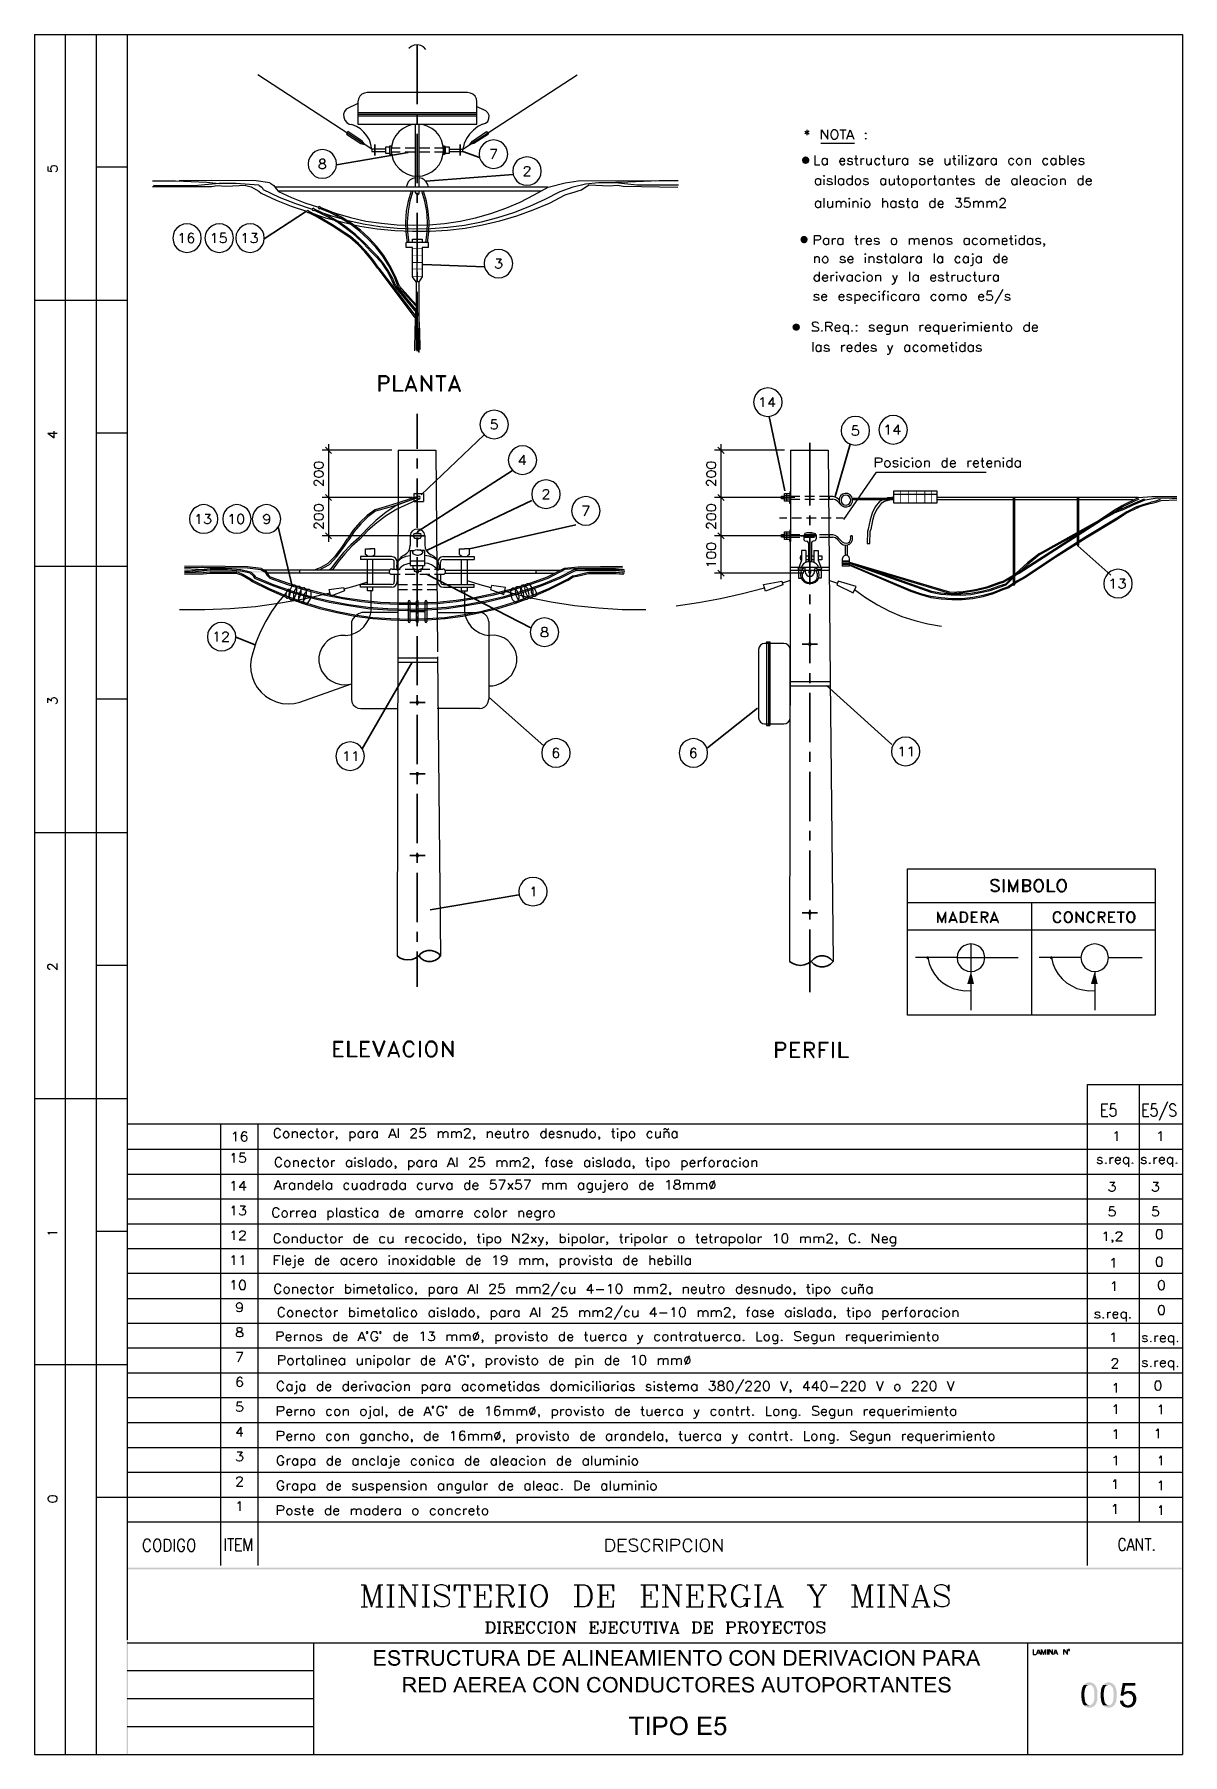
# Paper-space layout 'DGE_BT_005' of a CAD drawing. Header units: millimetres. Extents: x 8 to 202, y 3 to 294.
import ezdxf

# ---------------------------------------------------------------- set-up
doc = ezdxf.new("R2010")
doc.units = ezdxf.units.MM
for name, color, linetype, lineweight in [('DGE_CONTORNOS', 7, 'Continuous', 0), ('DGE_DATOS', 7, 'Continuous', 0), ('DGE_RELLENO', 7, 'Continuous', 0)]:
    doc.layers.add(name, color=color, linetype=linetype, lineweight=lineweight)

# ---------------------------------------------------------------- blocks, each defined once
blk = doc.blocks.new('DGE_BT_005')
at = {"layer": 'DGE_RELLENO', "true_color": 0x000000}
for points in [[(138.2607, 273.29), (137.922, 273.2054), (138.2607, 272.655)], [(138.557, 273.2054), (138.2607, 273.29), (138.2607, 272.655)], [(137.7103, 272.9514), (137.6257, 272.655), (138.2607, 272.655)], [(137.6257, 272.655), (137.7103, 272.3163), (138.2607, 272.655)], [(137.922, 273.2054), (137.7103, 272.9514), (138.2607, 272.655)], [(137.7103, 272.3163), (137.922, 272.1047), (138.2607, 272.655)], [(137.922, 272.1047), (138.2607, 272.02), (138.2607, 272.655)], [(138.811, 272.9514), (138.557, 273.2054), (138.2607, 272.655)], [(138.8957, 272.655), (138.811, 272.9514), (138.2607, 272.655)], [(138.2607, 272.02), (138.557, 272.1047), (138.2607, 272.655)], [(138.557, 272.1047), (138.811, 272.3163), (138.2607, 272.655)], [(138.811, 272.3163), (138.8957, 272.655), (138.2607, 272.655)], [(137.4563, 259.574), (137.3717, 259.2354), (137.9643, 259.2354)], [(137.3717, 259.2354), (137.4563, 258.939), (137.9643, 259.2354)], [(137.668, 259.7857), (137.4563, 259.574), (137.9643, 259.2354)], [(137.4563, 258.939), (137.668, 258.685), (137.9643, 259.2354)], [(137.9643, 259.8704), (137.668, 259.7857), (137.9643, 259.2354)], [(137.668, 258.685), (137.9643, 258.6003), (137.9643, 259.2354)], [(138.303, 259.7857), (137.9643, 259.8704), (137.9643, 259.2354)], [(138.5147, 259.574), (138.303, 259.7857), (137.9643, 259.2354)], [(138.5993, 259.2354), (138.5147, 259.574), (137.9643, 259.2354)], [(137.9643, 258.6003), (138.303, 258.685), (137.9643, 259.2354)], [(138.303, 258.685), (138.5147, 258.939), (137.9643, 259.2354)], [(138.5147, 258.939), (138.5993, 259.2354), (137.9643, 259.2354)], [(73.4483, 257.7114), (73.4483, 257.796), (71.7973, 257.7114)], [(73.4483, 257.796), (71.7973, 257.7114), (71.7973, 257.796)], [(73.4483, 256.5684), (73.4483, 256.653), (71.7973, 256.5684)], [(73.4483, 256.653), (71.7973, 256.5684), (71.7973, 256.653)], [(73.4483, 255.2983), (73.4483, 255.4253), (71.7973, 255.2983)], [(73.4483, 255.4253), (71.7973, 255.2983), (71.7973, 255.4253)], [(73.4483, 254.1977), (73.4483, 254.3247), (71.7973, 254.1977)], [(73.4483, 254.3247), (71.7973, 254.1977), (71.7973, 254.3247)], [(73.4483, 252.9277), (73.4483, 253.0124), (71.7973, 252.9277)], [(73.4483, 253.0124), (71.7973, 252.9277), (71.7973, 253.0124)], [(136.1017, 244.7573), (136.017, 244.461), (136.652, 244.461)], [(136.017, 244.461), (136.1017, 244.1224), (136.652, 244.461)], [(136.3557, 244.969), (136.1017, 244.7573), (136.652, 244.461)], [(136.1017, 244.1224), (136.3557, 243.9107), (136.652, 244.461)], [(136.652, 245.0537), (136.3557, 244.969), (136.652, 244.461)], [(136.3557, 243.9107), (136.652, 243.826), (136.652, 244.461)], [(136.9907, 244.969), (136.652, 245.0537), (136.652, 244.461)], [(137.2023, 244.7573), (136.9907, 244.969), (136.652, 244.461)], [(137.287, 244.461), (137.2023, 244.7573), (136.652, 244.461)], [(136.652, 243.826), (136.9907, 243.9107), (136.652, 244.461)], [(136.9907, 243.9107), (137.2023, 244.1224), (136.652, 244.461)], [(137.2023, 244.1224), (137.287, 244.461), (136.652, 244.461)], [(134.239, 215.632), (134.3237, 215.632), (134.239, 215.8014)], [(134.3237, 215.632), (134.239, 215.8014), (134.3237, 215.8014)], [(134.3237, 215.6743), (134.239, 215.6743), (134.3237, 215.505)], [(134.239, 215.6743), (134.3237, 215.505), (134.239, 215.505)], [(134.4083, 215.632), (134.4507, 215.632), (134.4083, 215.8014)], [(134.4507, 215.632), (134.4083, 215.8014), (134.4507, 215.8014)], [(134.4507, 215.6743), (134.4083, 215.6743), (134.4507, 215.505)], [(134.4083, 215.6743), (134.4507, 215.505), (134.4083, 215.505)], [(134.5353, 215.632), (134.5777, 215.632), (134.5353, 215.8014)], [(134.5777, 215.632), (134.5353, 215.8014), (134.5777, 215.8014)], [(134.5777, 215.6743), (134.5353, 215.6743), (134.5777, 215.505)], [(134.5353, 215.6743), (134.5777, 215.505), (134.5353, 215.505)], [(154.2627, 214.7007), (154.3897, 214.7007), (154.2627, 216.775)], [(154.3897, 214.7007), (154.2627, 216.775), (154.3897, 216.775)], [(155.6173, 214.7007), (155.7443, 214.7007), (155.6173, 216.775)], [(155.7443, 214.7007), (155.6173, 216.775), (155.7443, 216.775)], [(156.9297, 214.7007), (157.0143, 214.7007), (156.9297, 216.775)], [(157.0143, 214.7007), (156.9297, 216.775), (157.0143, 216.775)], [(158.3267, 214.7007), (158.4537, 214.7007), (158.3267, 216.775)], [(158.4537, 214.7007), (158.3267, 216.775), (158.4537, 216.775)], [(159.4697, 214.7007), (159.5967, 214.7007), (159.4697, 216.775)], [(159.5967, 214.7007), (159.4697, 216.775), (159.5967, 216.775)], [(134.239, 209.155), (134.3237, 209.155), (134.239, 209.3243)], [(134.3237, 209.155), (134.239, 209.3243), (134.3237, 209.3243)], [(134.4083, 209.155), (134.4507, 209.155), (134.4083, 209.3243)], [(134.4507, 209.155), (134.4083, 209.3243), (134.4507, 209.3243)], [(134.5353, 209.155), (134.5777, 209.155), (134.5353, 209.3243)], [(134.5777, 209.155), (134.5353, 209.3243), (134.5777, 209.3243)], [(134.3237, 209.1974), (134.239, 209.1974), (134.3237, 209.028)], [(134.239, 209.1974), (134.3237, 209.028), (134.239, 209.028)], [(134.4507, 209.1974), (134.4083, 209.1974), (134.4507, 209.028)], [(134.4083, 209.1974), (134.4507, 209.028), (134.4083, 209.028)], [(134.5777, 209.1974), (134.5353, 209.1974), (134.5777, 209.028)], [(134.5353, 209.1974), (134.5777, 209.028), (134.5353, 209.028)], [(33.274, 203.186), (33.274, 203.0167), (52.6627, 203.186)], [(33.274, 203.0167), (52.6627, 203.186), (52.6627, 203.0167)], [(107.6113, 203.0167), (107.6113, 203.186), (92.6677, 203.0167)], [(107.6113, 203.186), (92.6677, 203.0167), (92.6677, 203.186)], [(158.7077, 138.0774), (158.623, 137.908), (158.877, 137.908)], [(158.623, 137.908), (158.7077, 137.6964), (158.877, 137.908)], [(158.877, 138.162), (158.7077, 138.0774), (158.877, 137.908)], [(158.7077, 137.6964), (158.877, 137.6117), (158.877, 137.908)], [(159.0463, 138.0774), (158.877, 138.162), (158.877, 137.908)], [(159.131, 137.908), (159.0463, 138.0774), (158.877, 137.908)], [(158.877, 137.6117), (159.0463, 137.6964), (158.877, 137.908)], [(159.0463, 137.6964), (159.131, 137.908), (158.877, 137.908)], [(179.6203, 138.0774), (179.5357, 137.908), (179.7897, 137.908)], [(179.5357, 137.908), (179.6203, 137.6964), (179.7897, 137.908)], [(179.7897, 138.162), (179.6203, 138.0774), (179.7897, 137.908)], [(179.6203, 137.6964), (179.7897, 137.6117), (179.7897, 137.908)], [(179.959, 138.0774), (179.7897, 138.162), (179.7897, 137.908)], [(180.0437, 137.908), (179.959, 138.0774), (179.7897, 137.908)], [(179.7897, 137.6117), (179.959, 137.6964), (179.7897, 137.908)], [(179.959, 137.6964), (180.0437, 137.908), (179.7897, 137.908)], [(166.7087, 133.463), (165.5657, 133.463), (166.2007, 135.5797)], [(187.6213, 133.463), (186.4783, 133.463), (187.1133, 135.5797)], [(23.4527, 34.8263), (23.7067, 34.5723), (201.9723, 34.8263)], [(23.4527, 3.2456), (23.7067, 34.5723), (23.4527, 34.8263)], [(23.7067, 3.3726), (23.4527, 3.2456), (23.7067, 34.5723)], [(23.7067, 34.5723), (201.9723, 34.8263), (201.8453, 34.5723)], [(201.9723, 34.8263), (201.8453, 34.5723), (201.9723, 34.6993)], [(201.9723, 34.6993), (201.8453, 34.5723), (201.9723, 3.2456)], [(201.8453, 34.5723), (201.9723, 3.2456), (201.8453, 3.3726)], [(67.183, 20.8986), (65.3203, 20.8986), (65.3203, 18.2739), (67.2677, 18.2739), (67.2677, 18.5703), (65.659, 18.5703), (65.659, 19.4593), (67.0983, 19.4593), (67.0983, 19.7556), (65.659, 19.7556), (65.659, 20.5599), (67.183, 20.5599)], [(68.6647, 20.9409), (68.58, 20.9409), (68.5377, 20.8986), (68.326, 20.8986), (68.2413, 20.8563), (68.199, 20.8563), (68.1143, 20.814), (68.072, 20.7716), (67.9873, 20.7293), (67.945, 20.6869), (67.9027, 20.6446), (67.8603, 20.5599), (67.818, 20.5599), (67.818, 20.4753), (67.7757, 20.4329), (67.7757, 20.3483), (67.7333, 20.2636), (67.7333, 20.1366), (67.7757, 20.0943), (67.7757, 20.0096), (67.818, 19.9249), (67.818, 19.8826), (67.8603, 19.8826), (67.8603, 19.798), (67.945, 19.7556), (67.9873, 19.7133), (68.0297, 19.6709), (68.1143, 19.6286), (68.1567, 19.6286), (68.2413, 19.5863), (68.2837, 19.5863), (68.3683, 19.5439), (68.453, 19.5439), (68.5377, 19.5016), (68.6223, 19.4593), (68.6647, 19.4593), (68.7917, 19.4169), (68.9187, 19.4169), (69.0033, 19.3746), (69.0457, 19.3746), (69.088, 19.3323), (69.1727, 19.3323), (69.215, 19.29), (69.2573, 19.2476), (69.2997, 19.2053), (69.342, 19.163), (69.342, 19.1206), (69.3843, 19.0359), (69.3843, 18.9089), (69.342, 18.8243), (69.2997, 18.7396), (69.2573, 18.6973), (69.215, 18.6549), (69.1727, 18.6126), (69.088, 18.6126), (69.0457, 18.5703), (68.961, 18.5703), (68.8763, 18.5279), (67.8603, 18.5279), (67.9027, 18.4856), (67.9873, 18.4433), (68.0297, 18.4009), (68.1143, 18.3586), (68.1567, 18.3163), (68.2413, 18.3163), (68.326, 18.2739), (68.453, 18.2739), (68.4953, 18.2316), (68.7493, 18.2316), (69.0033, 18.2316), (69.0457, 18.2739), (69.1303, 18.2739), (69.1727, 18.3163), (69.2573, 18.3163), (69.2573, 18.3586), (69.342, 18.3586), (69.3843, 18.4009), (69.469, 18.4433), (69.5113, 18.5279), (69.5537, 18.5703), (69.596, 18.6126), (69.6383, 18.6549), (69.6807, 18.7396), (69.6807, 18.782), (69.723, 18.8666), (69.723, 19.1206), (69.6807, 19.2053), (69.6807, 19.2476), (69.6383, 19.3323), (69.596, 19.3746), (69.5537, 19.4169), (69.5113, 19.5016), (69.469, 19.5439), (69.4267, 19.5863), (69.342, 19.6286), (69.2573, 19.6286), (69.2573, 19.6709), (69.1727, 19.6709), (69.088, 19.7133), (69.0457, 19.7133), (68.961, 19.7556), (68.8763, 19.7556), (68.7917, 19.798), (68.707, 19.798), (68.6223, 19.8403), (68.5377, 19.8403), (68.453, 19.8826), (68.3683, 19.8826), (68.2837, 19.9249), (68.2413, 19.9673), (68.199, 19.9673), (68.1567, 20.0096), (68.1567, 20.0519), (68.1143, 20.0943), (68.072, 20.1366), (68.072, 20.3483), (68.1143, 20.3906), (68.1567, 20.4753), (68.199, 20.5176), (68.2413, 20.5176), (68.2837, 20.5599), (68.3683, 20.5599), (68.4107, 20.6023), (69.469, 20.6023), (69.4267, 20.6869), (69.342, 20.7293), (69.2997, 20.7716), (69.2573, 20.814), (69.1727, 20.814), (69.1727, 20.8563), (69.088, 20.8563), (69.0457, 20.8986), (68.834, 20.8986), (68.7493, 20.9409)], [(69.469, 20.6023), (68.6647, 20.6023), (68.961, 20.6023), (69.0033, 20.5599), (69.088, 20.5176), (69.1303, 20.4753), (69.1727, 20.4329), (69.215, 20.3906), (69.2573, 20.3483), (69.2573, 20.2636), (69.2997, 20.2213), (69.2997, 20.1366), (69.6383, 20.1366), (69.6383, 20.306), (69.596, 20.3483), (69.596, 20.4329), (69.5537, 20.4753), (69.5113, 20.5599)], [(72.0513, 20.8986), (69.977, 20.8986), (69.977, 20.5599), (70.8237, 20.5599), (70.8237, 18.2739), (71.1623, 18.2739), (71.1623, 20.5599), (72.0513, 20.5599)], [(73.5753, 20.8986), (72.4323, 20.8986), (72.4323, 18.2739), (72.771, 18.2739), (72.771, 19.4169), (73.152, 19.4169), (73.787, 19.4593), (73.8293, 19.4593), (73.914, 19.5016), (73.9987, 19.5016), (74.041, 19.5439), (74.1257, 19.5439), (74.168, 19.5863), (74.2527, 19.6286), (74.295, 19.6709), (74.3373, 19.7133), (72.771, 19.7133), (72.771, 20.6023), (73.5753, 20.6023), (74.3373, 20.6446), (74.295, 20.6869), (74.2103, 20.7293), (74.168, 20.7716), (74.1257, 20.814), (74.041, 20.814), (73.9563, 20.8563), (73.7447, 20.8563), (73.66, 20.8986)], [(74.3373, 20.6446), (73.5753, 20.6023), (73.7023, 20.6023), (73.787, 20.5599), (73.8717, 20.5599), (73.914, 20.5176), (73.9563, 20.5176), (73.9987, 20.4753), (74.041, 20.4329), (74.0833, 20.3906), (74.1257, 20.306), (74.1257, 20.2636), (74.168, 20.1789), (74.168, 20.1366), (74.1257, 20.0519), (74.1257, 20.0096), (74.0833, 19.9249), (74.041, 19.8826), (73.9987, 19.8403), (73.9563, 19.798), (73.8717, 19.798), (73.8717, 19.7556), (73.66, 19.7556), (73.5753, 19.7133), (72.771, 19.7133), (74.3373, 19.7133), (74.3797, 19.7556), (74.422, 19.8403), (74.4643, 19.8826), (74.4643, 19.9673), (74.5067, 20.0096), (74.5067, 20.306), (74.4643, 20.3483), (74.4643, 20.4329), (74.422, 20.5176), (74.3797, 20.5599), (74.3797, 20.6023)], [(75.3957, 20.8986), (75.057, 20.8986), (75.057, 19.0359), (75.0993, 18.9513), (75.0993, 18.8243), (75.1417, 18.782), (75.1417, 18.6973), (75.184, 18.6549), (75.2263, 18.6126), (75.2687, 18.5279), (76.0307, 18.5279), (75.946, 18.5279), (75.8613, 18.5703), (75.7767, 18.5703), (75.7343, 18.6126), (75.692, 18.6126), (75.6073, 18.6549), (75.565, 18.6973), (75.5227, 18.7396), (75.4803, 18.8243), (75.438, 18.8666), (75.438, 18.9936), (75.3957, 19.0359), (75.3957, 19.3746)], [(77.089, 20.8986), (76.7503, 20.8986), (76.7503, 19.1206), (76.708, 19.0359), (76.708, 18.9089), (76.6657, 18.8666), (76.6657, 18.782), (76.6233, 18.7396), (76.581, 18.6973), (76.5387, 18.6549), (76.4963, 18.6126), (76.4117, 18.6126), (76.3693, 18.5703), (76.2, 18.5703), (76.1577, 18.5279), (75.2687, 18.5279), (75.311, 18.4856), (75.3533, 18.4433), (75.3957, 18.4009), (75.4803, 18.3586), (75.5227, 18.3586), (75.565, 18.3163), (75.6497, 18.2739), (75.7767, 18.2739), (75.819, 18.2316), (76.2847, 18.2316), (76.3693, 18.2739), (76.4963, 18.2739), (76.581, 18.3163), (76.6233, 18.3586), (76.708, 18.3586), (76.7503, 18.4009), (76.7927, 18.4856), (76.8773, 18.5279), (76.9197, 18.5703), (76.962, 18.6126), (76.962, 18.6973), (77.0043, 18.7396), (77.0043, 18.782), (77.0467, 18.8666), (77.0467, 18.9936), (77.089, 19.0359), (77.089, 19.3746)], [(78.8247, 20.9409), (78.74, 20.9409), (78.6977, 20.8986), (78.5283, 20.8986), (78.486, 20.8563), (78.4013, 20.8563), (78.3167, 20.814), (78.2743, 20.814), (78.1897, 20.7716), (78.1473, 20.7293), (78.105, 20.6869), (78.0203, 20.6446), (77.978, 20.6023), (77.9357, 20.5599), (77.8933, 20.4753), (77.851, 20.4329), (77.8087, 20.3906), (77.7663, 20.306), (77.724, 20.2213), (77.724, 20.1789), (77.6817, 20.0943), (77.6817, 20.0519), (77.6393, 19.9673), (77.6393, 19.8403), (77.597, 19.7556), (77.597, 19.4593), (77.6393, 19.3746), (77.6393, 19.163), (77.6817, 19.0783), (77.6817, 19.0359), (77.724, 18.9513), (77.7663, 18.9089), (77.7663, 18.8243), (77.8087, 18.7396), (77.851, 18.6973), (77.8933, 18.6549), (77.9357, 18.5703), (77.978, 18.5279), (78.0203, 18.4856), (78.8247, 18.5279), (78.613, 18.5279), (78.5707, 18.5703), (78.486, 18.5703), (78.4437, 18.6126), (78.359, 18.6549), (78.3167, 18.6973), (78.2743, 18.7396), (78.232, 18.782), (78.1473, 18.8243), (78.1473, 18.8666), (78.105, 18.9513), (78.0627, 19.0359), (78.0203, 19.0783), (78.0203, 19.2053), (77.978, 19.29), (77.978, 19.8826), (78.0203, 19.9673), (78.0203, 20.0096), (78.0627, 20.0943), (78.0627, 20.1366), (78.105, 20.2213), (78.1473, 20.2636), (78.1897, 20.3483), (78.232, 20.3906), (78.2743, 20.4329), (78.3167, 20.4753), (78.359, 20.5176), (78.4013, 20.5176), (78.486, 20.5599), (78.5283, 20.6023), (78.6977, 20.6023), (78.74, 20.6446), (79.5867, 20.6446), (79.5443, 20.6869), (79.502, 20.7293), (79.4597, 20.7716), (79.4173, 20.7716), (79.3327, 20.814), (79.2903, 20.8563), (79.2057, 20.8563), (79.121, 20.8986), (78.994, 20.8986), (78.9093, 20.9409)], [(79.5867, 20.6446), (78.8247, 20.6446), (78.867, 20.6446), (78.9517, 20.6023), (79.0787, 20.6023), (79.1633, 20.5599), (79.2057, 20.5176), (79.248, 20.5176), (79.2903, 20.4753), (79.375, 20.4329), (79.4173, 20.3483), (79.4173, 20.306), (79.4597, 20.2213), (79.502, 20.1789), (79.5443, 20.0943), (79.883, 20.1789), (79.8407, 20.2213), (79.8407, 20.2636), (79.7983, 20.3483), (79.756, 20.3906), (79.7137, 20.4753), (79.6713, 20.5176), (79.629, 20.6023)], [(82.2113, 20.8986), (80.137, 20.8986), (80.137, 20.5599), (80.9837, 20.5599), (80.9837, 18.2739), (81.3223, 18.2739), (81.3223, 20.5599), (82.2113, 20.5599)], [(82.931, 20.8986), (82.5923, 20.8986), (82.5923, 19.0359), (82.6347, 18.9513), (82.6347, 18.8243), (82.677, 18.782), (82.677, 18.6973), (82.7193, 18.6549), (82.7617, 18.6126), (82.804, 18.5279), (83.566, 18.5279), (83.4813, 18.5279), (83.3967, 18.5703), (83.312, 18.5703), (83.2697, 18.6126), (83.2273, 18.6126), (83.1427, 18.6549), (83.1003, 18.6973), (83.058, 18.7396), (83.0157, 18.8243), (82.9733, 18.8666), (82.9733, 18.9936), (82.931, 19.0359), (82.931, 19.3746)], [(84.6243, 20.8986), (84.2857, 20.8986), (84.2857, 19.1206), (84.2433, 19.0359), (84.2433, 18.9089), (84.201, 18.8666), (84.201, 18.782), (84.1587, 18.7396), (84.1163, 18.6973), (84.074, 18.6549), (84.0317, 18.6126), (83.947, 18.6126), (83.9047, 18.5703), (83.7353, 18.5703), (83.693, 18.5279), (82.804, 18.5279), (82.8463, 18.4856), (82.8887, 18.4433), (82.931, 18.4009), (83.0157, 18.3586), (83.058, 18.3586), (83.1003, 18.3163), (83.185, 18.2739), (83.312, 18.2739), (83.3543, 18.2316), (83.82, 18.2316), (83.9047, 18.2739), (84.0317, 18.2739), (84.1163, 18.3163), (84.1587, 18.3586), (84.2433, 18.3586), (84.2857, 18.4009), (84.328, 18.4856), (84.4127, 18.5279), (84.455, 18.5703), (84.4973, 18.6126), (84.4973, 18.6973), (84.5397, 18.7396), (84.5397, 18.782), (84.582, 18.8666), (84.582, 18.9936), (84.6243, 19.0359), (84.6243, 19.3746)], [(86.36, 20.8986), (85.217, 20.8986), (85.217, 18.2739), (85.5557, 18.2739), (85.5557, 19.4169), (85.9367, 19.4169), (86.5717, 19.4593), (86.614, 19.4593), (86.6987, 19.5016), (86.7833, 19.5016), (86.8257, 19.5439), (86.9103, 19.5439), (86.9527, 19.5863), (87.0373, 19.6286), (87.0797, 19.6709), (87.122, 19.7133), (85.5557, 19.7133), (85.5557, 20.6023), (86.36, 20.6023), (87.122, 20.6446), (87.0797, 20.6869), (86.995, 20.7293), (86.9527, 20.7716), (86.9103, 20.814), (86.8257, 20.814), (86.741, 20.8563), (86.5293, 20.8563), (86.4447, 20.8986)], [(87.122, 20.6446), (86.36, 20.6023), (86.487, 20.6023), (86.5717, 20.5599), (86.6563, 20.5599), (86.6987, 20.5176), (86.741, 20.5176), (86.7833, 20.4753), (86.8257, 20.4329), (86.868, 20.3906), (86.9103, 20.306), (86.9103, 20.2636), (86.9527, 20.1789), (86.9527, 20.1366), (86.9103, 20.0519), (86.9103, 20.0096), (86.868, 19.9249), (86.8257, 19.8826), (86.7833, 19.8403), (86.741, 19.798), (86.6563, 19.798), (86.6563, 19.7556), (86.4447, 19.7556), (86.36, 19.7133), (85.5557, 19.7133), (87.122, 19.7133), (87.1643, 19.7556), (87.2067, 19.8403), (87.249, 19.8826), (87.249, 19.9673), (87.2913, 20.0096), (87.2913, 20.306), (87.249, 20.3483), (87.249, 20.4329), (87.2067, 20.5176), (87.1643, 20.5599), (87.1643, 20.6023)], [(88.9423, 20.8986), (88.6037, 20.8986), (87.5877, 18.2739), (87.9687, 18.2739), (88.2227, 19.0783), (89.3233, 19.0783), (88.3497, 19.3323), (88.6037, 20.0943), (88.6037, 20.1366), (88.646, 20.1789), (88.6883, 20.2636), (88.6883, 20.306), (88.7307, 20.3906), (88.7307, 20.5176), (88.773, 20.6023)], [(88.9423, 20.8986), (88.773, 20.6023), (88.773, 20.5176), (88.8153, 20.4329), (88.8153, 20.3906), (88.8577, 20.306), (88.9, 20.2213), (88.9, 20.1366), (88.9423, 20.0519), (89.2387, 19.3323), (88.3497, 19.3323), (89.3233, 19.0783), (89.6197, 18.2739), (90.0007, 18.2739)], [(92.202, 20.8986), (91.313, 20.8986), (91.313, 18.2739), (92.5407, 18.2739), (92.583, 18.3163), (92.71, 18.3163), (92.7947, 18.3586), (92.837, 18.4009), (92.9217, 18.4009), (92.964, 18.4433), (93.0063, 18.4856), (93.0487, 18.5279), (93.091, 18.5703), (91.6517, 18.5703), (91.6517, 20.5599), (92.202, 20.5599), (93.091, 20.6023), (93.0487, 20.6446), (93.0063, 20.6869), (92.9217, 20.7293), (92.8793, 20.7716), (92.7947, 20.814), (92.7523, 20.814), (92.6677, 20.8563), (92.3713, 20.8563), (92.2867, 20.8986)], [(93.091, 20.6023), (92.202, 20.5599), (92.5407, 20.5599), (92.583, 20.5176), (92.6677, 20.5176), (92.71, 20.4753), (92.7523, 20.4329), (92.837, 20.3906), (92.8793, 20.3483), (92.9217, 20.306), (92.964, 20.2213), (93.0063, 20.1789), (93.0063, 20.1366), (93.0487, 20.0519), (93.0487, 20.0096), (93.091, 19.9249), (93.091, 19.29), (93.0487, 19.2053), (93.0487, 19.0783), (93.0063, 19.0783), (93.0063, 18.9936), (92.964, 18.9089), (92.9217, 18.8666), (92.8793, 18.8243), (92.837, 18.782), (92.7947, 18.7396), (92.7523, 18.6973), (92.6677, 18.6549), (92.583, 18.6126), (92.456, 18.6126), (92.3713, 18.5703), (91.6517, 18.5703), (93.091, 18.5703), (93.1757, 18.6126), (93.218, 18.6973), (93.218, 18.7396), (93.2603, 18.782), (93.3027, 18.8666), (93.345, 18.9089), (93.345, 18.9936), (93.3873, 19.0783), (93.3873, 19.163), (93.4297, 19.2053), (93.4297, 19.5016), (93.472, 19.5863), (93.472, 19.6286), (93.4297, 19.7133), (93.4297, 19.9249), (93.3873, 20.0096), (93.3873, 20.1366), (93.345, 20.2213), (93.345, 20.2636), (93.3027, 20.306), (93.2603, 20.3906), (93.218, 20.4329), (93.1757, 20.5176), (93.1333, 20.5599)], [(95.8003, 20.8986), (93.9377, 20.8986), (93.9377, 18.2739), (95.885, 18.2739), (95.885, 18.5703), (94.2763, 18.5703), (94.2763, 19.4593), (95.7157, 19.4593), (95.7157, 19.7556), (94.2763, 19.7556), (94.2763, 20.5599), (95.8003, 20.5599)], [(98.425, 20.8986), (98.0863, 20.8986), (97.0703, 18.2739), (97.4513, 18.2739), (97.7053, 19.0783), (98.806, 19.0783), (97.8323, 19.3323), (98.0863, 20.0943), (98.0863, 20.1366), (98.1287, 20.1789), (98.171, 20.2636), (98.171, 20.306), (98.2133, 20.3906), (98.2133, 20.5176), (98.2557, 20.6023)], [(98.425, 20.8986), (98.2557, 20.6023), (98.2557, 20.5176), (98.298, 20.4329), (98.298, 20.3906), (98.3403, 20.306), (98.3827, 20.2213), (98.3827, 20.1366), (98.425, 20.0519), (98.7213, 19.3323), (97.8323, 19.3323), (98.806, 19.0783), (99.1023, 18.2739), (99.4833, 18.2739)], [(100.1183, 20.8986), (99.7797, 20.8986), (99.7797, 18.2739), (101.4307, 18.2739), (101.4307, 18.5703), (100.1183, 18.5703)], [(101.854, 20.8986), (102.1927, 20.8986), (102.1927, 18.2739), (101.854, 18.2739), (101.854, 20.8986)], [(103.1663, 20.8986), (102.8277, 20.8986), (102.8277, 18.2739), (103.124, 18.2739), (103.124, 20.306)], [(103.1663, 20.8986), (103.124, 20.306), (104.521, 18.2739), (104.521, 18.8243)], [(104.8597, 20.8986), (104.521, 20.8986), (104.521, 18.2739), (104.8597, 18.2739)], [(107.315, 20.8986), (105.4523, 20.8986), (105.4523, 18.2739), (107.3997, 18.2739), (107.3997, 18.5703), (105.791, 18.5703), (105.791, 19.4593), (107.2303, 19.4593), (107.2303, 19.7556), (105.791, 19.7556), (105.791, 20.5599), (107.315, 20.5599)], [(108.966, 20.8986), (108.6273, 20.8986), (107.6113, 18.2739), (107.9923, 18.2739), (108.2463, 19.0783), (109.347, 19.0783), (108.3733, 19.3323), (108.6273, 20.0943), (108.6273, 20.1366), (108.6697, 20.1789), (108.712, 20.2636), (108.712, 20.306), (108.7543, 20.3906), (108.7543, 20.5176), (108.7967, 20.6023)], [(108.966, 20.8986), (108.7967, 20.6023), (108.7967, 20.5176), (108.839, 20.4329), (108.839, 20.3906), (108.8813, 20.306), (108.9237, 20.2213), (108.9237, 20.1366), (108.966, 20.0519), (109.2623, 19.3323), (108.3733, 19.3323), (109.347, 19.0783), (109.6433, 18.2739), (110.0243, 18.2739)], [(110.8287, 20.8986), (110.2783, 20.8986), (110.2783, 18.2739), (110.617, 18.2739), (110.617, 20.4753)], [(110.8287, 20.8986), (110.617, 20.4753), (111.379, 18.2739), (111.5483, 18.6549), (111.5483, 18.7396), (111.506, 18.782), (111.506, 18.8666), (111.4637, 18.9513), (111.4213, 19.0359)], [(112.776, 20.8986), (112.3103, 20.8986), (111.6753, 19.0783), (111.6753, 18.9936), (111.633, 18.9089), (111.5907, 18.8243), (111.5907, 18.6973), (111.5483, 18.6549), (111.379, 18.2739), (111.6753, 18.2739), (112.4373, 20.4753)], [(112.776, 20.8986), (112.4373, 20.4753), (112.4373, 18.2739), (112.776, 18.2739)], [(113.411, 20.8986), (113.7497, 20.8986), (113.7497, 18.2739), (113.411, 18.2739), (113.411, 20.8986)], [(116.205, 20.8986), (114.3423, 20.8986), (114.3423, 18.2739), (116.2897, 18.2739), (116.2897, 18.5703), (114.681, 18.5703), (114.681, 19.4593), (116.1203, 19.4593), (116.1203, 19.7556), (114.681, 19.7556), (114.681, 20.5599), (116.205, 20.5599)], [(117.1363, 20.8986), (116.7977, 20.8986), (116.7977, 18.2739), (117.094, 18.2739), (117.094, 20.306)], [(117.1363, 20.8986), (117.094, 20.306), (118.491, 18.2739), (118.491, 18.8243)], [(118.8297, 20.8986), (118.491, 20.8986), (118.491, 18.2739), (118.8297, 18.2739)], [(121.285, 20.8986), (119.2107, 20.8986), (119.2107, 20.5599), (120.0573, 20.5599), (120.0573, 18.2739), (120.396, 18.2739), (120.396, 20.5599), (121.285, 20.5599)], [(122.0047, 20.6446), (121.9623, 20.6023), (121.8777, 20.5599), (121.8777, 20.5176), (121.8353, 20.4753), (121.793, 20.4329), (121.7507, 20.3906), (121.7083, 20.306), (121.7083, 20.2636), (121.666, 20.2213), (121.6237, 20.1366), (121.6237, 20.0519), (121.5813, 20.0096), (121.5813, 19.8403), (121.539, 19.798), (121.539, 19.3746), (121.5813, 19.29), (121.5813, 19.163), (121.6237, 19.0783), (121.6237, 19.0359), (121.666, 18.9513), (121.7083, 18.9089), (121.7083, 18.8666), (121.7507, 18.8243), (121.793, 18.7396), (121.8353, 18.6973), (121.8777, 18.6549), (121.92, 18.5703), (121.9623, 18.5279), (122.0047, 18.4856), (122.0893, 18.4433), (122.1317, 18.4009), (122.174, 18.4009), (122.2163, 18.3586), (122.301, 18.3163), (122.3433, 18.3163), (122.428, 18.2739), (122.5127, 18.2739), (122.555, 18.2316), (122.809, 18.2316), (123.0207, 18.2316), (123.1053, 18.2739), (123.1477, 18.2739), (123.2323, 18.3163), (123.2747, 18.3163), (123.3593, 18.3586), (123.444, 18.4009), (123.4863, 18.4433), (123.571, 18.4856), (123.6133, 18.5279), (122.6397, 18.5279), (122.555, 18.5703), (122.5127, 18.5703), (122.428, 18.6126), (122.3857, 18.6126), (122.301, 18.6549), (122.2587, 18.6973), (122.2163, 18.7396), (122.174, 18.782), (122.1317, 18.8243), (122.0893, 18.8666), (122.047, 18.9089), (122.047, 18.9513), (122.0047, 19.0359), (121.9623, 19.0783), (121.9623, 19.163), (121.92, 19.2476), (121.92, 19.9249), (121.9623, 20.0096), (121.9623, 20.0519), (122.0047, 20.1366), (122.047, 20.1789), (122.047, 20.2213), (122.0893, 20.306), (122.1317, 20.3483), (122.174, 20.3906), (122.2163, 20.4329), (122.2587, 20.4753), (122.3433, 20.5176), (122.3857, 20.5176), (122.428, 20.5599), (122.5127, 20.6023), (122.6397, 20.6023), (122.7243, 20.6446), (122.809, 20.6446)], [(122.809, 20.9409), (122.7243, 20.9409), (122.6397, 20.8986), (122.428, 20.8986), (122.3433, 20.8563), (122.301, 20.814), (122.2163, 20.814), (122.174, 20.7716), (122.0893, 20.7293), (122.047, 20.6869), (122.0047, 20.6446), (122.8513, 20.6446), (122.936, 20.6023), (123.063, 20.6023), (123.1477, 20.5599), (123.19, 20.5176), (123.2747, 20.5176), (123.317, 20.4753), (123.3593, 20.4329), (123.4017, 20.3906), (123.444, 20.306), (123.4863, 20.2636), (123.5287, 20.1789), (123.571, 20.1366), (123.6133, 20.0943), (123.6133, 20.0096), (123.6557, 19.9673), (123.6557, 19.7133), (123.698, 19.6709), (123.698, 19.4169), (123.6557, 19.3323), (123.6557, 19.2053), (123.6133, 19.1206), (123.6133, 19.0783), (123.571, 18.9936), (123.5287, 18.9513), (123.5287, 18.9089), (123.4863, 18.8666), (123.444, 18.782), (123.3593, 18.7396), (123.317, 18.6973), (123.2747, 18.6549), (123.19, 18.6126), (123.1477, 18.5703), (123.063, 18.5703), (123.0207, 18.5279), (122.809, 18.5279), (123.6133, 18.5279), (123.6557, 18.5703), (123.698, 18.6126), (123.7403, 18.6973), (123.7827, 18.7396), (123.825, 18.782), (123.8673, 18.8666), (123.9097, 18.9513), (123.952, 18.9936), (123.952, 19.0783), (123.9943, 19.1206), (123.9943, 19.29), (124.0367, 19.3323), (124.0367, 19.798), (123.9943, 19.8826), (123.9943, 20.0096), (123.952, 20.0943), (123.952, 20.1366), (123.9097, 20.2213), (123.8673, 20.2636), (123.8673, 20.306), (123.825, 20.3483), (123.825, 20.4329), (123.7827, 20.4753), (123.698, 20.5176), (123.6557, 20.5599), (123.6133, 20.6446), (123.571, 20.6869), (123.4863, 20.7293), (123.444, 20.7716), (123.4017, 20.7716), (123.3593, 20.814), (123.2747, 20.814), (123.2323, 20.8563), (123.1477, 20.8986), (122.936, 20.8986), (122.8513, 20.9409)], [(126.5767, 20.9409), (126.492, 20.9409), (126.4497, 20.8986), (126.2803, 20.8986), (126.238, 20.8563), (126.1533, 20.8563), (126.0687, 20.814), (126.0263, 20.814), (125.9417, 20.7716), (125.8993, 20.7293), (125.857, 20.6869), (125.7723, 20.6446), (125.73, 20.6023), (125.6877, 20.5599), (125.6453, 20.4753), (125.603, 20.4329), (125.5607, 20.3906), (125.5183, 20.306), (125.476, 20.2213), (125.476, 20.1789), (125.4337, 20.0943), (125.4337, 20.0519), (125.3913, 19.9673), (125.3913, 19.8403), (125.349, 19.7556), (125.349, 19.4593), (125.3913, 19.3746), (125.3913, 19.163), (125.4337, 19.0783), (125.4337, 19.0359), (125.476, 18.9513), (125.5183, 18.9089), (125.5183, 18.8243), (125.5607, 18.7396), (125.603, 18.6973), (125.6453, 18.6549), (125.6877, 18.5703), (125.73, 18.5279), (125.7723, 18.4856), (126.5767, 18.5279), (126.365, 18.5279), (126.3227, 18.5703), (126.238, 18.5703), (126.1957, 18.6126), (126.111, 18.6549), (126.0687, 18.6973), (126.0263, 18.7396), (125.984, 18.782), (125.8993, 18.8243), (125.8993, 18.8666), (125.857, 18.9513), (125.8147, 19.0359), (125.7723, 19.0783), (125.7723, 19.2053), (125.73, 19.29), (125.73, 19.8826), (125.7723, 19.9673), (125.7723, 20.0096), (125.8147, 20.0943), (125.8147, 20.1366), (125.857, 20.2213), (125.8993, 20.2636), (125.9417, 20.3483), (125.984, 20.3906), (126.0263, 20.4329), (126.0687, 20.4753), (126.111, 20.5176), (126.1533, 20.5176), (126.238, 20.5599), (126.2803, 20.6023), (126.4497, 20.6023), (126.492, 20.6446), (127.3387, 20.6446), (127.2963, 20.6869), (127.254, 20.7293), (127.2117, 20.7716), (127.1693, 20.7716), (127.0847, 20.814), (127.0423, 20.8563), (126.9577, 20.8563), (126.873, 20.8986), (126.746, 20.8986), (126.6613, 20.9409)], [(127.3387, 20.6446), (126.5767, 20.6446), (126.619, 20.6446), (126.7037, 20.6023), (126.8307, 20.6023), (126.9153, 20.5599), (126.9577, 20.5176), (127, 20.5176), (127.0423, 20.4753), (127.127, 20.4329), (127.1693, 20.3483), (127.1693, 20.306), (127.2117, 20.2213), (127.254, 20.1789), (127.2963, 20.0943), (127.635, 20.1789), (127.5927, 20.2213), (127.5927, 20.2636), (127.5503, 20.3483), (127.508, 20.3906), (127.4657, 20.4753), (127.4233, 20.5176), (127.381, 20.6023)], [(128.4393, 20.6446), (128.397, 20.6023), (128.3123, 20.5599), (128.3123, 20.5176), (128.27, 20.4753), (128.2277, 20.4329), (128.1853, 20.3906), (128.143, 20.306), (128.143, 20.2636), (128.1007, 20.2213), (128.0583, 20.1366), (128.0583, 20.0519), (128.016, 20.0096), (128.016, 19.8403), (127.9737, 19.798), (127.9737, 19.3746), (128.016, 19.29), (128.016, 19.163), (128.0583, 19.0783), (128.0583, 19.0359), (128.1007, 18.9513), (128.143, 18.9089), (128.143, 18.8666), (128.1853, 18.8243), (128.2277, 18.7396), (128.27, 18.6973), (128.3123, 18.6549), (128.3547, 18.5703), (128.397, 18.5279), (128.4393, 18.4856), (128.524, 18.4433), (128.5663, 18.4009), (128.6087, 18.4009), (128.651, 18.3586), (128.7357, 18.3163), (128.778, 18.3163), (128.8627, 18.2739), (128.9473, 18.2739), (128.9897, 18.2316), (129.2437, 18.2316), (129.4553, 18.2316), (129.54, 18.2739), (129.5823, 18.2739), (129.667, 18.3163), (129.7093, 18.3163), (129.794, 18.3586), (129.8787, 18.4009), (129.921, 18.4433), (130.0057, 18.4856), (130.048, 18.5279), (129.0743, 18.5279), (128.9897, 18.5703), (128.9473, 18.5703), (128.8627, 18.6126), (128.8203, 18.6126), (128.7357, 18.6549), (128.6933, 18.6973), (128.651, 18.7396), (128.6087, 18.782), (128.5663, 18.8243), (128.524, 18.8666), (128.4817, 18.9089), (128.4817, 18.9513), (128.4393, 19.0359), (128.397, 19.0783), (128.397, 19.163), (128.3547, 19.2476), (128.3547, 19.9249), (128.397, 20.0096), (128.397, 20.0519), (128.4393, 20.1366), (128.4817, 20.1789), (128.4817, 20.2213), (128.524, 20.306), (128.5663, 20.3483), (128.6087, 20.3906), (128.651, 20.4329), (128.6933, 20.4753), (128.778, 20.5176), (128.8203, 20.5176), (128.8627, 20.5599), (128.9473, 20.6023), (129.0743, 20.6023), (129.159, 20.6446), (129.2437, 20.6446)], [(129.2437, 20.9409), (129.159, 20.9409), (129.0743, 20.8986), (128.8627, 20.8986), (128.778, 20.8563), (128.7357, 20.814), (128.651, 20.814), (128.6087, 20.7716), (128.524, 20.7293), (128.4817, 20.6869), (128.4393, 20.6446), (129.286, 20.6446), (129.3707, 20.6023), (129.4977, 20.6023), (129.5823, 20.5599), (129.6247, 20.5176), (129.7093, 20.5176), (129.7517, 20.4753), (129.794, 20.4329), (129.8363, 20.3906), (129.8787, 20.306), (129.921, 20.2636), (129.9633, 20.1789), (130.0057, 20.1366), (130.048, 20.0943), (130.048, 20.0096), (130.0903, 19.9673), (130.0903, 19.7133), (130.1327, 19.6709), (130.1327, 19.4169), (130.0903, 19.3323), (130.0903, 19.2053), (130.048, 19.1206), (130.048, 19.0783), (130.0057, 18.9936), (129.9633, 18.9513), (129.9633, 18.9089), (129.921, 18.8666), (129.8787, 18.782), (129.794, 18.7396), (129.7517, 18.6973), (129.7093, 18.6549), (129.6247, 18.6126), (129.5823, 18.5703), (129.4977, 18.5703), (129.4553, 18.5279), (129.2437, 18.5279), (130.048, 18.5279), (130.0903, 18.5703), (130.1327, 18.6126), (130.175, 18.6973), (130.2173, 18.7396), (130.2597, 18.782), (130.302, 18.8666), (130.3443, 18.9513), (130.3867, 18.9936), (130.3867, 19.0783), (130.429, 19.1206), (130.429, 19.29), (130.4713, 19.3323), (130.4713, 19.798), (130.429, 19.8826), (130.429, 20.0096), (130.3867, 20.0943), (130.3867, 20.1366), (130.3443, 20.2213), (130.302, 20.2636), (130.302, 20.306), (130.2597, 20.3483), (130.2597, 20.4329), (130.2173, 20.4753), (130.1327, 20.5176), (130.0903, 20.5599), (130.048, 20.6446), (130.0057, 20.6869), (129.921, 20.7293), (129.8787, 20.7716), (129.8363, 20.7716), (129.794, 20.814), (129.7093, 20.814), (129.667, 20.8563), (129.5823, 20.8986), (129.3707, 20.8986), (129.286, 20.9409)], [(131.2757, 20.8986), (130.937, 20.8986), (130.937, 18.2739), (131.2333, 18.2739), (131.2333, 20.306)], [(131.2757, 20.8986), (131.2333, 20.306), (132.6303, 18.2739), (132.6303, 18.8243)], [(132.969, 20.8986), (132.6303, 20.8986), (132.6303, 18.2739), (132.969, 18.2739)], [(135.4667, 20.8986), (134.5777, 20.8986), (134.5777, 18.2739), (135.8053, 18.2739), (135.8477, 18.3163), (135.9747, 18.3163), (136.0593, 18.3586), (136.1017, 18.4009), (136.1863, 18.4009), (136.2287, 18.4433), (136.271, 18.4856), (136.3133, 18.5279), (136.3557, 18.5703), (134.9163, 18.5703), (134.9163, 20.5599), (135.4667, 20.5599), (136.3557, 20.6023), (136.3133, 20.6446), (136.271, 20.6869), (136.1863, 20.7293), (136.144, 20.7716), (136.0593, 20.814), (136.017, 20.814), (135.9323, 20.8563), (135.636, 20.8563), (135.5513, 20.8986)], [(136.3557, 20.6023), (135.4667, 20.5599), (135.8053, 20.5599), (135.8477, 20.5176), (135.9323, 20.5176), (135.9747, 20.4753), (136.017, 20.4329), (136.1017, 20.3906), (136.144, 20.3483), (136.1863, 20.306), (136.2287, 20.2213), (136.271, 20.1789), (136.271, 20.1366), (136.3133, 20.0519), (136.3133, 20.0096), (136.3557, 19.9249), (136.3557, 19.29), (136.3133, 19.2053), (136.3133, 19.0783), (136.271, 19.0783), (136.271, 18.9936), (136.2287, 18.9089), (136.1863, 18.8666), (136.144, 18.8243), (136.1017, 18.782), (136.0593, 18.7396), (136.017, 18.6973), (135.9323, 18.6549), (135.8477, 18.6126), (135.7207, 18.6126), (135.636, 18.5703), (134.9163, 18.5703), (136.3557, 18.5703), (136.4403, 18.6126), (136.4827, 18.6973), (136.4827, 18.7396), (136.525, 18.782), (136.5673, 18.8666), (136.6097, 18.9089), (136.6097, 18.9936), (136.652, 19.0783), (136.652, 19.163), (136.6943, 19.2053), (136.6943, 19.5016), (136.7367, 19.5863), (136.7367, 19.6286), (136.6943, 19.7133), (136.6943, 19.9249), (136.652, 20.0096), (136.652, 20.1366), (136.6097, 20.2213), (136.6097, 20.2636), (136.5673, 20.306), (136.525, 20.3906), (136.4827, 20.4329), (136.4403, 20.5176), (136.398, 20.5599)], [(139.065, 20.8986), (137.2023, 20.8986), (137.2023, 18.2739), (139.1497, 18.2739), (139.1497, 18.5703), (137.541, 18.5703), (137.541, 19.4593), (138.9803, 19.4593), (138.9803, 19.7556), (137.541, 19.7556), (137.541, 20.5599), (139.065, 20.5599)], [(140.8007, 20.8986), (139.6577, 20.8986), (139.6577, 18.2739), (139.9963, 18.2739), (139.9963, 19.4169), (140.3773, 19.4169), (141.0123, 19.4593), (141.0547, 19.4593), (141.1393, 19.5016), (141.224, 19.5016), (141.2663, 19.5439), (141.351, 19.5439), (141.3933, 19.5863), (141.478, 19.6286), (141.5203, 19.6709), (141.5627, 19.7133), (139.9963, 19.7133), (139.9963, 20.6023), (140.8007, 20.6023), (141.5627, 20.6446), (141.5203, 20.6869), (141.4357, 20.7293), (141.3933, 20.7716), (141.351, 20.814), (141.2663, 20.814), (141.1817, 20.8563), (140.97, 20.8563), (140.8853, 20.8986)], [(141.5627, 20.6446), (140.8007, 20.6023), (140.9277, 20.6023), (141.0123, 20.5599), (141.097, 20.5599), (141.1393, 20.5176), (141.1817, 20.5176), (141.224, 20.4753), (141.2663, 20.4329), (141.3087, 20.3906), (141.351, 20.306), (141.351, 20.2636), (141.3933, 20.1789), (141.3933, 20.1366), (141.351, 20.0519), (141.351, 20.0096), (141.3087, 19.9249), (141.2663, 19.8826), (141.224, 19.8403), (141.1817, 19.798), (141.097, 19.798), (141.097, 19.7556), (140.8853, 19.7556), (140.8007, 19.7133), (139.9963, 19.7133), (141.5627, 19.7133), (141.605, 19.7556), (141.6473, 19.8403), (141.6897, 19.8826), (141.6897, 19.9673), (141.732, 20.0096), (141.732, 20.306), (141.6897, 20.3483), (141.6897, 20.4329), (141.6473, 20.5176), (141.605, 20.5599), (141.605, 20.6023)], [(142.3247, 20.8986), (142.6633, 20.8986), (142.6633, 18.2739), (142.3247, 18.2739), (142.3247, 20.8986)], [(143.383, 20.8986), (143.002, 20.8986), (144.018, 18.2739), (144.1873, 18.5703), (144.1873, 18.6549), (144.145, 18.6973), (144.145, 18.782), (144.1027, 18.8243), (144.1027, 18.9089), (144.0603, 18.9936)], [(145.415, 20.8986), (145.034, 20.8986), (144.3567, 18.9936), (144.3143, 18.9089), (144.272, 18.8243), (144.272, 18.782), (144.2297, 18.6973), (144.2297, 18.6126), (144.1873, 18.5703), (144.018, 18.2739), (144.399, 18.2739)], [(146.7697, 20.8986), (146.431, 20.8986), (145.415, 18.2739), (145.796, 18.2739), (146.05, 19.0783), (147.1507, 19.0783), (146.177, 19.3323), (146.431, 20.0943), (146.431, 20.1366), (146.4733, 20.1789), (146.5157, 20.2636), (146.5157, 20.306), (146.558, 20.3906), (146.558, 20.5176), (146.6003, 20.6023)], [(146.7697, 20.8986), (146.6003, 20.6023), (146.6003, 20.5176), (146.6427, 20.4329), (146.6427, 20.3906), (146.685, 20.306), (146.7273, 20.2213), (146.7273, 20.1366), (146.7697, 20.0519), (147.066, 19.3323), (146.177, 19.3323), (147.1507, 19.0783), (147.447, 18.2739), (147.828, 18.2739)], [(149.2673, 20.9409), (149.1827, 20.9409), (149.1403, 20.8986), (148.971, 20.8986), (148.9287, 20.8563), (148.844, 20.8563), (148.7593, 20.814), (148.717, 20.814), (148.6323, 20.7716), (148.59, 20.7293), (148.5477, 20.6869), (148.463, 20.6446), (148.4207, 20.6023), (148.3783, 20.5599), (148.336, 20.4753), (148.2937, 20.4329), (148.2513, 20.3906), (148.209, 20.306), (148.1667, 20.2213), (148.1667, 20.1789), (148.1243, 20.0943), (148.1243, 20.0519), (148.082, 19.9673), (148.082, 19.8403), (148.0397, 19.7556), (148.0397, 19.4593), (148.082, 19.3746), (148.082, 19.163), (148.1243, 19.0783), (148.1243, 19.0359), (148.1667, 18.9513), (148.209, 18.9089), (148.209, 18.8243), (148.2513, 18.7396), (148.2937, 18.6973), (148.336, 18.6549), (148.3783, 18.5703), (148.4207, 18.5279), (148.463, 18.4856), (149.2673, 18.5279), (149.0557, 18.5279), (149.0133, 18.5703), (148.9287, 18.5703), (148.8863, 18.6126), (148.8017, 18.6549), (148.7593, 18.6973), (148.717, 18.7396), (148.6747, 18.782), (148.59, 18.8243), (148.59, 18.8666), (148.5477, 18.9513), (148.5053, 19.0359), (148.463, 19.0783), (148.463, 19.2053), (148.4207, 19.29), (148.4207, 19.8826), (148.463, 19.9673), (148.463, 20.0096), (148.5053, 20.0943), (148.5053, 20.1366), (148.5477, 20.2213), (148.59, 20.2636), (148.6323, 20.3483), (148.6747, 20.3906), (148.717, 20.4329), (148.7593, 20.4753), (148.8017, 20.5176), (148.844, 20.5176), (148.9287, 20.5599), (148.971, 20.6023), (149.1403, 20.6023), (149.1827, 20.6446), (150.0293, 20.6446), (149.987, 20.6869), (149.9447, 20.7293), (149.9023, 20.7716), (149.86, 20.7716), (149.7753, 20.814), (149.733, 20.8563), (149.6483, 20.8563), (149.5637, 20.8986), (149.4367, 20.8986), (149.352, 20.9409)], [(150.0293, 20.6446), (149.2673, 20.6446), (149.3097, 20.6446), (149.3943, 20.6023), (149.5213, 20.6023), (149.606, 20.5599), (149.6483, 20.5176), (149.6907, 20.5176), (149.733, 20.4753), (149.8177, 20.4329), (149.86, 20.3483), (149.86, 20.306), (149.9023, 20.2213), (149.9447, 20.1789), (149.987, 20.0943), (150.3257, 20.1789), (150.2833, 20.2213), (150.2833, 20.2636), (150.241, 20.3483), (150.1987, 20.3906), (150.1563, 20.4753), (150.114, 20.5176), (150.0717, 20.6023)], [(150.8337, 20.8986), (151.1723, 20.8986), (151.1723, 18.2739), (150.8337, 18.2739), (150.8337, 20.8986)], [(152.146, 20.6446), (152.1037, 20.6023), (152.019, 20.5599), (152.019, 20.5176), (151.9767, 20.4753), (151.9343, 20.4329), (151.892, 20.3906), (151.8497, 20.306), (151.8497, 20.2636), (151.8073, 20.2213), (151.765, 20.1366), (151.765, 20.0519), (151.7227, 20.0096), (151.7227, 19.8403), (151.6803, 19.798), (151.6803, 19.3746), (151.7227, 19.29), (151.7227, 19.163), (151.765, 19.0783), (151.765, 19.0359), (151.8073, 18.9513), (151.8497, 18.9089), (151.8497, 18.8666), (151.892, 18.8243), (151.9343, 18.7396), (151.9767, 18.6973), (152.019, 18.6549), (152.0613, 18.5703), (152.1037, 18.5279), (152.146, 18.4856), (152.2307, 18.4433), (152.273, 18.4009), (152.3153, 18.4009), (152.3577, 18.3586), (152.4423, 18.3163), (152.4847, 18.3163), (152.5693, 18.2739), (152.654, 18.2739), (152.6963, 18.2316), (152.9503, 18.2316), (153.162, 18.2316), (153.2467, 18.2739), (153.289, 18.2739), (153.3737, 18.3163), (153.416, 18.3163), (153.5007, 18.3586), (153.5853, 18.4009), (153.6277, 18.4433), (153.7123, 18.4856), (153.7547, 18.5279), (152.781, 18.5279), (152.6963, 18.5703), (152.654, 18.5703), (152.5693, 18.6126), (152.527, 18.6126), (152.4423, 18.6549), (152.4, 18.6973), (152.3577, 18.7396), (152.3153, 18.782), (152.273, 18.8243), (152.2307, 18.8666), (152.1883, 18.9089), (152.1883, 18.9513), (152.146, 19.0359), (152.1037, 19.0783), (152.1037, 19.163), (152.0613, 19.2476), (152.0613, 19.9249), (152.1037, 20.0096), (152.1037, 20.0519), (152.146, 20.1366), (152.1883, 20.1789), (152.1883, 20.2213), (152.2307, 20.306), (152.273, 20.3483), (152.3153, 20.3906), (152.3577, 20.4329), (152.4, 20.4753), (152.4847, 20.5176), (152.527, 20.5176), (152.5693, 20.5599), (152.654, 20.6023), (152.781, 20.6023), (152.8657, 20.6446), (152.9503, 20.6446)], [(152.9503, 20.9409), (152.8657, 20.9409), (152.781, 20.8986), (152.5693, 20.8986), (152.4847, 20.8563), (152.4423, 20.814), (152.3577, 20.814), (152.3153, 20.7716), (152.2307, 20.7293), (152.1883, 20.6869), (152.146, 20.6446), (152.9927, 20.6446), (153.0773, 20.6023), (153.2043, 20.6023), (153.289, 20.5599), (153.3313, 20.5176), (153.416, 20.5176), (153.4583, 20.4753), (153.5007, 20.4329), (153.543, 20.3906), (153.5853, 20.306), (153.6277, 20.2636), (153.67, 20.1789), (153.7123, 20.1366), (153.7547, 20.0943), (153.7547, 20.0096), (153.797, 19.9673), (153.797, 19.7133), (153.8393, 19.6709), (153.8393, 19.4169), (153.797, 19.3323), (153.797, 19.2053), (153.7547, 19.1206), (153.7547, 19.0783), (153.7123, 18.9936), (153.67, 18.9513), (153.67, 18.9089), (153.6277, 18.8666), (153.5853, 18.782), (153.5007, 18.7396), (153.4583, 18.6973), (153.416, 18.6549), (153.3313, 18.6126), (153.289, 18.5703), (153.2043, 18.5703), (153.162, 18.5279), (152.9503, 18.5279), (153.7547, 18.5279), (153.797, 18.5703), (153.8393, 18.6126), (153.8817, 18.6973), (153.924, 18.7396), (153.9663, 18.782), (154.0087, 18.8666), (154.051, 18.9513), (154.0933, 18.9936), (154.0933, 19.0783), (154.1357, 19.1206), (154.1357, 19.29), (154.178, 19.3323), (154.178, 19.798), (154.1357, 19.8826), (154.1357, 20.0096), (154.0933, 20.0943), (154.0933, 20.1366), (154.051, 20.2213), (154.0087, 20.2636), (154.0087, 20.306), (153.9663, 20.3483), (153.9663, 20.4329), (153.924, 20.4753), (153.8393, 20.5176), (153.797, 20.5599), (153.7547, 20.6446), (153.7123, 20.6869), (153.6277, 20.7293), (153.5853, 20.7716), (153.543, 20.7716), (153.5007, 20.814), (153.416, 20.814), (153.3737, 20.8563), (153.289, 20.8986), (153.0773, 20.8986), (152.9927, 20.9409)], [(154.94, 20.8986), (154.6013, 20.8986), (154.6013, 18.2739), (154.8977, 18.2739), (154.8977, 20.306)], [(154.94, 20.8986), (154.8977, 20.306), (156.2947, 18.2739), (156.2947, 18.8243)], [(156.6333, 20.8986), (156.2947, 20.8986), (156.2947, 18.2739), (156.6333, 18.2739)], [(159.1733, 20.8986), (158.1997, 20.8986), (158.1997, 18.2739), (158.5383, 18.2739), (158.5383, 19.3323), (159.4273, 19.3323), (159.512, 19.3746), (159.639, 19.3746), (159.7237, 19.4169), (159.766, 19.4169), (159.8083, 19.4593), (159.893, 19.5016), (159.9353, 19.5439), (159.9777, 19.5439), (159.9777, 19.5863), (158.5383, 19.6286), (158.5383, 20.5599), (159.2157, 20.5599), (160.02, 20.6023), (159.9777, 20.6446), (159.9353, 20.6869), (159.893, 20.7293), (159.8507, 20.7716), (159.766, 20.7716), (159.7237, 20.814), (159.639, 20.8563), (159.5543, 20.8563), (159.3427, 20.8563), (159.258, 20.8986)], [(160.02, 20.6023), (159.2157, 20.5599), (159.512, 20.5599), (159.5543, 20.5176), (159.639, 20.4753), (159.6813, 20.4329), (159.7237, 20.3906), (159.766, 20.3483), (159.8083, 20.2636), (159.8083, 19.9249), (159.766, 19.8826), (159.7237, 19.798), (159.6813, 19.7556), (159.639, 19.7133), (159.5967, 19.7133), (159.512, 19.6709), (159.385, 19.6709), (159.3003, 19.6286), (158.5383, 19.6286), (159.9777, 19.5863), (160.02, 19.6709), (160.0623, 19.7133), (160.1047, 19.7556), (160.147, 19.8403), (160.147, 19.9673), (160.1893, 20.0519), (160.1893, 20.2213), (160.147, 20.2636), (160.147, 20.3483), (160.1047, 20.4329), (160.1047, 20.4753), (160.0623, 20.5176)], [(161.671, 20.8986), (161.3323, 20.8986), (160.3163, 18.2739), (160.6973, 18.2739), (160.9513, 19.0783), (162.052, 19.0783), (161.0783, 19.3323), (161.3323, 20.0943), (161.3323, 20.1366), (161.3747, 20.1789), (161.417, 20.2636), (161.417, 20.306), (161.4593, 20.3906), (161.4593, 20.5176), (161.5017, 20.6023)], [(161.671, 20.8986), (161.5017, 20.6023), (161.5017, 20.5176), (161.544, 20.4329), (161.544, 20.3906), (161.5863, 20.306), (161.6287, 20.2213), (161.6287, 20.1366), (161.671, 20.0519), (161.9673, 19.3323), (161.0783, 19.3323), (162.052, 19.0783), (162.3483, 18.2739), (162.7293, 18.2739)], [(164.1687, 20.8986), (163.0257, 20.8986), (163.0257, 18.2739), (163.3643, 18.2739), (163.3643, 19.4169), (163.7453, 19.4169), (164.3803, 19.4593), (164.4227, 19.4593), (164.5073, 19.5016), (164.592, 19.5016), (164.6343, 19.5439), (164.719, 19.5439), (164.7613, 19.5863), (164.846, 19.6286), (164.8883, 19.6709), (164.9307, 19.7133), (163.3643, 19.7133), (163.3643, 20.6023), (164.1687, 20.6023), (164.9307, 20.6446), (164.8883, 20.6869), (164.8037, 20.7293), (164.7613, 20.7716), (164.719, 20.814), (164.6343, 20.814), (164.5497, 20.8563), (164.338, 20.8563), (164.2533, 20.8986)], [(164.9307, 20.6446), (164.1687, 20.6023), (164.2957, 20.6023), (164.3803, 20.5599), (164.465, 20.5599), (164.5073, 20.5176), (164.5497, 20.5176), (164.592, 20.4753), (164.6343, 20.4329), (164.6767, 20.3906), (164.719, 20.306), (164.719, 20.2636), (164.7613, 20.1789), (164.7613, 20.1366), (164.719, 20.0519), (164.719, 20.0096), (164.6767, 19.9249), (164.6343, 19.8826), (164.592, 19.8403), (164.5497, 19.798), (164.465, 19.798), (164.465, 19.7556), (164.2533, 19.7556), (164.1687, 19.7133), (163.3643, 19.7133), (164.9307, 19.7133), (164.973, 19.7556), (165.0153, 19.8403), (165.0577, 19.8826), (165.0577, 19.9673), (165.1, 20.0096), (165.1, 20.306), (165.0577, 20.3483), (165.0577, 20.4329), (165.0153, 20.5176), (164.973, 20.5599), (164.973, 20.6023)], [(166.7087, 20.8986), (166.37, 20.8986), (165.354, 18.2739), (165.735, 18.2739), (165.989, 19.0783), (167.0897, 19.0783), (166.116, 19.3323), (166.37, 20.0943), (166.37, 20.1366), (166.4123, 20.1789), (166.4547, 20.2636), (166.4547, 20.306), (166.497, 20.3906), (166.497, 20.5176), (166.5393, 20.6023)], [(166.7087, 20.8986), (166.5393, 20.6023), (166.5393, 20.5176), (166.5817, 20.4329), (166.5817, 20.3906), (166.624, 20.306), (166.6663, 20.2213), (166.6663, 20.1366), (166.7087, 20.0519), (167.005, 19.3323), (166.116, 19.3323), (167.0897, 19.0783), (167.386, 18.2739), (167.767, 18.2739)], [(67.9873, 19.1206), (67.6487, 19.1206), (67.6487, 18.9513), (67.691, 18.9089), (67.691, 18.8243), (67.7333, 18.782), (67.7333, 18.6973), (67.7757, 18.6549), (67.818, 18.6126), (67.8603, 18.5279), (68.7493, 18.5279), (68.6223, 18.5279), (68.5377, 18.5703), (68.453, 18.5703), (68.4107, 18.6126), (68.326, 18.6126), (68.2837, 18.6549), (68.2413, 18.6973), (68.1567, 18.7396), (68.1143, 18.782), (68.072, 18.8243), (68.072, 18.8666), (68.0297, 18.9089), (67.9873, 18.9936), (67.9873, 19.0783)], [(73.787, 19.4593), (73.152, 19.4169), (73.406, 19.4169), (73.4483, 19.3746), (73.533, 19.3323), (73.5753, 19.29), (73.6177, 19.2476), (73.7023, 19.163), (73.7447, 19.1206), (73.7447, 19.0783), (73.787, 19.0359), (73.8293, 18.9513), (73.8717, 18.9089), (73.9563, 18.8243), (74.295, 18.2739), (74.7183, 18.2739), (74.2527, 18.9936), (74.2103, 19.0783), (74.168, 19.1206), (74.1257, 19.163), (74.0833, 19.2476), (74.041, 19.29), (73.9987, 19.3323), (73.9563, 19.3323), (73.914, 19.3746), (73.8293, 19.4169)], [(79.5867, 19.2053), (79.5867, 19.163), (79.5443, 19.1206), (79.5443, 19.0359), (79.502, 18.9513), (79.4597, 18.9089), (79.4173, 18.8243), (79.375, 18.782), (79.3327, 18.7396), (79.2903, 18.6973), (79.2903, 18.6549), (79.2057, 18.6549), (79.1633, 18.6126), (79.0787, 18.5703), (79.0363, 18.5703), (78.9517, 18.5279), (78.8247, 18.5279), (78.0203, 18.4856), (78.105, 18.4433), (78.1473, 18.4009), (78.1897, 18.3586), (78.2743, 18.3586), (78.3167, 18.3163), (78.4013, 18.2739), (78.5283, 18.2739), (78.613, 18.2316), (78.994, 18.2316), (79.0787, 18.2739), (79.2057, 18.2739), (79.2903, 18.3163), (79.3327, 18.3586), (79.4173, 18.3586), (79.4597, 18.4009), (79.5443, 18.4433), (79.5443, 18.4856), (79.629, 18.5279), (79.6713, 18.5703), (79.7137, 18.6126), (79.756, 18.6973), (79.756, 18.7396), (79.7983, 18.8243), (79.8407, 18.8666), (79.883, 18.9513), (79.883, 19.0359), (79.9253, 19.1206)], [(86.5717, 19.4593), (85.9367, 19.4169), (86.1907, 19.4169), (86.233, 19.3746), (86.3177, 19.3323), (86.36, 19.29), (86.4023, 19.2476), (86.487, 19.163), (86.5293, 19.1206), (86.5293, 19.0783), (86.5717, 19.0359), (86.614, 18.9513), (86.6563, 18.9089), (86.741, 18.8243), (87.0797, 18.2739), (87.503, 18.2739), (87.0373, 18.9936), (86.995, 19.0783), (86.9527, 19.1206), (86.9103, 19.163), (86.868, 19.2476), (86.8257, 19.29), (86.7833, 19.3323), (86.741, 19.3323), (86.6987, 19.3746), (86.614, 19.4169)], [(127.3387, 19.2053), (127.3387, 19.163), (127.2963, 19.1206), (127.2963, 19.0359), (127.254, 18.9513), (127.2117, 18.9089), (127.1693, 18.8243), (127.127, 18.782), (127.0847, 18.7396), (127.0423, 18.6973), (127.0423, 18.6549), (126.9577, 18.6549), (126.9153, 18.6126), (126.8307, 18.5703), (126.7883, 18.5703), (126.7037, 18.5279), (126.5767, 18.5279), (125.7723, 18.4856), (125.857, 18.4433), (125.8993, 18.4009), (125.9417, 18.3586), (126.0263, 18.3586), (126.0687, 18.3163), (126.1533, 18.2739), (126.2803, 18.2739), (126.365, 18.2316), (126.746, 18.2316), (126.8307, 18.2739), (126.9577, 18.2739), (127.0423, 18.3163), (127.0847, 18.3586), (127.1693, 18.3586), (127.2117, 18.4009), (127.2963, 18.4433), (127.2963, 18.4856), (127.381, 18.5279), (127.4233, 18.5703), (127.4657, 18.6126), (127.508, 18.6973), (127.508, 18.7396), (127.5503, 18.8243), (127.5927, 18.8666), (127.635, 18.9513), (127.635, 19.0359), (127.6773, 19.1206)], [(141.0123, 19.4593), (140.3773, 19.4169), (140.6313, 19.4169), (140.6737, 19.3746), (140.7583, 19.3323), (140.8007, 19.29), (140.843, 19.2476), (140.9277, 19.163), (140.97, 19.1206), (140.97, 19.0783), (141.0123, 19.0359), (141.0547, 18.9513), (141.097, 18.9089), (141.1817, 18.8243), (141.5203, 18.2739), (141.9437, 18.2739), (141.478, 18.9936), (141.4357, 19.0783), (141.3933, 19.1206), (141.351, 19.163), (141.3087, 19.2476), (141.2663, 19.29), (141.224, 19.3323), (141.1817, 19.3323), (141.1393, 19.3746), (141.0547, 19.4169)], [(150.0293, 19.2053), (150.0293, 19.163), (149.987, 19.1206), (149.987, 19.0359), (149.9447, 18.9513), (149.9023, 18.9089), (149.86, 18.8243), (149.8177, 18.782), (149.7753, 18.7396), (149.733, 18.6973), (149.733, 18.6549), (149.6483, 18.6549), (149.606, 18.6126), (149.5213, 18.5703), (149.479, 18.5703), (149.3943, 18.5279), (149.2673, 18.5279), (148.463, 18.4856), (148.5477, 18.4433), (148.59, 18.4009), (148.6323, 18.3586), (148.717, 18.3586), (148.7593, 18.3163), (148.844, 18.2739), (148.971, 18.2739), (149.0557, 18.2316), (149.4367, 18.2316), (149.5213, 18.2739), (149.6483, 18.2739), (149.733, 18.3163), (149.7753, 18.3586), (149.86, 18.3586), (149.9023, 18.4009), (149.987, 18.4433), (149.987, 18.4856), (150.0717, 18.5279), (150.114, 18.5703), (150.1563, 18.6126), (150.1987, 18.6973), (150.1987, 18.7396), (150.241, 18.8243), (150.2833, 18.8666), (150.3257, 18.9513), (150.3257, 19.0359), (150.368, 19.1206)], [(164.3803, 19.4593), (163.7453, 19.4169), (163.9993, 19.4169), (164.0417, 19.3746), (164.1263, 19.3323), (164.1687, 19.29), (164.211, 19.2476), (164.2957, 19.163), (164.338, 19.1206), (164.338, 19.0783), (164.3803, 19.0359), (164.4227, 18.9513), (164.465, 18.9089), (164.5497, 18.8243), (164.8883, 18.2739), (165.3117, 18.2739), (164.846, 18.9936), (164.8037, 19.0783), (164.7613, 19.1206), (164.719, 19.163), (164.6767, 19.2476), (164.6343, 19.29), (164.592, 19.3323), (164.5497, 19.3323), (164.5073, 19.3746), (164.4227, 19.4169)], [(71.374, 16.3689), (70.231, 16.3689), (70.231, 13.7443), (70.5697, 13.7443), (70.5697, 14.8873), (70.9507, 14.8873), (71.5857, 14.9296), (71.628, 14.9296), (71.7127, 14.972), (71.7973, 14.972), (71.8397, 15.0143), (71.9243, 15.0143), (71.9667, 15.0566), (72.0513, 15.0989), (72.0937, 15.1413), (72.136, 15.1836), (70.5697, 15.1836), (70.5697, 16.0726), (71.374, 16.0726), (72.136, 16.115), (72.0937, 16.1573), (72.009, 16.1996), (71.9667, 16.2419), (71.9243, 16.2843), (71.8397, 16.2843), (71.755, 16.3266), (71.5433, 16.3266), (71.4587, 16.3689)], [(72.136, 16.115), (71.374, 16.0726), (71.501, 16.0726), (71.5857, 16.0303), (71.6703, 16.0303), (71.7127, 15.988), (71.755, 15.988), (71.7973, 15.9456), (71.8397, 15.9033), (71.882, 15.8609), (71.9243, 15.7763), (71.9243, 15.7339), (71.9667, 15.6493), (71.9667, 15.607), (71.9243, 15.5223), (71.9243, 15.4799), (71.882, 15.3953), (71.8397, 15.3529), (71.7973, 15.3106), (71.755, 15.2683), (71.6703, 15.2683), (71.6703, 15.2259), (71.4587, 15.2259), (71.374, 15.1836), (70.5697, 15.1836), (72.136, 15.1836), (72.1783, 15.2259), (72.2207, 15.3106), (72.263, 15.3529), (72.263, 15.4376), (72.3053, 15.4799), (72.3053, 15.7763), (72.263, 15.8186), (72.263, 15.9033), (72.2207, 15.988), (72.1783, 16.0303), (72.1783, 16.0726)], [(71.5857, 14.9296), (70.9507, 14.8873), (71.2047, 14.8873), (71.247, 14.8449), (71.3317, 14.8026), (71.374, 14.7603), (71.4163, 14.7179), (71.501, 14.6333), (71.5433, 14.5909), (71.5433, 14.5486), (71.5857, 14.5063), (71.628, 14.4216), (71.6703, 14.3793), (71.755, 14.2946), (72.0937, 13.7443), (72.517, 13.7443), (72.0513, 14.464), (72.009, 14.5486), (71.9667, 14.5909), (71.9243, 14.6333), (71.882, 14.7179), (71.8397, 14.7603), (71.7973, 14.8026), (71.755, 14.8026), (71.7127, 14.8449), (71.628, 14.8873)], [(74.7607, 16.3689), (72.898, 16.3689), (72.898, 13.7443), (74.8453, 13.7443), (74.8453, 14.0406), (73.2367, 14.0406), (73.2367, 14.9296), (74.676, 14.9296), (74.676, 15.2259), (73.2367, 15.2259), (73.2367, 16.0303), (74.7607, 16.0303)], [(76.2, 16.3689), (75.311, 16.3689), (75.311, 13.7443), (76.5387, 13.7443), (76.581, 13.7866), (76.708, 13.7866), (76.7927, 13.8289), (76.835, 13.8713), (76.9197, 13.8713), (76.962, 13.9136), (77.0043, 13.956), (77.0467, 13.9983), (77.089, 14.0406), (75.6497, 14.0406), (75.6497, 16.0303), (76.2, 16.0303), (77.089, 16.0726), (77.0467, 16.115), (77.0043, 16.1573), (76.9197, 16.1996), (76.8773, 16.2419), (76.7927, 16.2843), (76.7503, 16.2843), (76.6657, 16.3266), (76.3693, 16.3266), (76.2847, 16.3689)], [(77.089, 16.0726), (76.2, 16.0303), (76.5387, 16.0303), (76.581, 15.988), (76.6657, 15.988), (76.708, 15.9456), (76.7503, 15.9033), (76.835, 15.8609), (76.8773, 15.8186), (76.9197, 15.7763), (76.962, 15.6916), (77.0043, 15.6493), (77.0043, 15.607), (77.0467, 15.5223), (77.0467, 15.4799), (77.089, 15.3953), (77.089, 14.7603), (77.0467, 14.6756), (77.0467, 14.5486), (77.0043, 14.5486), (77.0043, 14.464), (76.962, 14.3793), (76.9197, 14.3369), (76.8773, 14.2946), (76.835, 14.2523), (76.7927, 14.2099), (76.7503, 14.1676), (76.6657, 14.1253), (76.581, 14.0829), (76.454, 14.0829), (76.3693, 14.0406), (75.6497, 14.0406), (77.089, 14.0406), (77.1737, 14.0829), (77.216, 14.1676), (77.216, 14.2099), (77.2583, 14.2523), (77.3007, 14.3369), (77.343, 14.3793), (77.343, 14.464), (77.3853, 14.5486), (77.3853, 14.6333), (77.4277, 14.6756), (77.4277, 14.972), (77.47, 15.0566), (77.47, 15.0989), (77.4277, 15.1836), (77.4277, 15.3953), (77.3853, 15.4799), (77.3853, 15.607), (77.343, 15.6916), (77.343, 15.7339), (77.3007, 15.7763), (77.2583, 15.8609), (77.216, 15.9033), (77.1737, 15.988), (77.1313, 16.0303)], [(80.01, 16.3689), (79.6713, 16.3689), (78.6553, 13.7443), (79.0363, 13.7443), (79.2903, 14.5486), (80.391, 14.5486), (79.4173, 14.8026), (79.6713, 15.5646), (79.6713, 15.607), (79.7137, 15.6493), (79.756, 15.7339), (79.756, 15.7763), (79.7983, 15.8609), (79.7983, 15.988), (79.8407, 16.0726)], [(80.01, 16.3689), (79.8407, 16.0726), (79.8407, 15.988), (79.883, 15.9033), (79.883, 15.8609), (79.9253, 15.7763), (79.9677, 15.6916), (79.9677, 15.607), (80.01, 15.5223), (80.3063, 14.8026), (79.4173, 14.8026), (80.391, 14.5486), (80.6873, 13.7443), (81.0683, 13.7443)], [(83.2697, 16.3689), (81.407, 16.3689), (81.407, 13.7443), (83.3543, 13.7443), (83.3543, 14.0406), (81.7457, 14.0406), (81.7457, 14.9296), (83.185, 14.9296), (83.185, 15.2259), (81.7457, 15.2259), (81.7457, 16.0303), (83.2697, 16.0303)], [(84.963, 16.3689), (83.82, 16.3689), (83.82, 13.7443), (84.1587, 13.7443), (84.1587, 14.8873), (84.5397, 14.8873), (85.1747, 14.9296), (85.217, 14.9296), (85.3017, 14.972), (85.3863, 14.972), (85.4287, 15.0143), (85.5133, 15.0143), (85.5557, 15.0566), (85.6403, 15.0989), (85.6827, 15.1413), (85.725, 15.1836), (84.1587, 15.1836), (84.1587, 16.0726), (84.963, 16.0726), (85.725, 16.115), (85.6827, 16.1573), (85.598, 16.1996), (85.5557, 16.2419), (85.5133, 16.2843), (85.4287, 16.2843), (85.344, 16.3266), (85.1323, 16.3266), (85.0477, 16.3689)], [(85.725, 16.115), (84.963, 16.0726), (85.09, 16.0726), (85.1747, 16.0303), (85.2593, 16.0303), (85.3017, 15.988), (85.344, 15.988), (85.3863, 15.9456), (85.4287, 15.9033), (85.471, 15.8609), (85.5133, 15.7763), (85.5133, 15.7339), (85.5557, 15.6493), (85.5557, 15.607), (85.5133, 15.5223), (85.5133, 15.4799), (85.471, 15.3953), (85.4287, 15.3529), (85.3863, 15.3106), (85.344, 15.2683), (85.2593, 15.2683), (85.2593, 15.2259), (85.0477, 15.2259), (84.963, 15.1836), (84.1587, 15.1836), (85.725, 15.1836), (85.7673, 15.2259), (85.8097, 15.3106), (85.852, 15.3529), (85.852, 15.4376), (85.8943, 15.4799), (85.8943, 15.7763), (85.852, 15.8186), (85.852, 15.9033), (85.8097, 15.988), (85.7673, 16.0303), (85.7673, 16.0726)], [(85.1747, 14.9296), (84.5397, 14.8873), (84.7937, 14.8873), (84.836, 14.8449), (84.9207, 14.8026), (84.963, 14.7603), (85.0053, 14.7179), (85.09, 14.6333), (85.1323, 14.5909), (85.1323, 14.5486), (85.1747, 14.5063), (85.217, 14.4216), (85.2593, 14.3793), (85.344, 14.2946), (85.6827, 13.7443), (86.106, 13.7443), (85.6403, 14.464), (85.598, 14.5486), (85.5557, 14.5909), (85.5133, 14.6333), (85.471, 14.7179), (85.4287, 14.7603), (85.3863, 14.8026), (85.344, 14.8026), (85.3017, 14.8449), (85.217, 14.8873)], [(88.3497, 16.3689), (86.487, 16.3689), (86.487, 13.7443), (88.4343, 13.7443), (88.4343, 14.0406), (86.8257, 14.0406), (86.8257, 14.9296), (88.265, 14.9296), (88.265, 15.2259), (86.8257, 15.2259), (86.8257, 16.0303), (88.3497, 16.0303)], [(89.9583, 16.3689), (89.6197, 16.3689), (88.6037, 13.7443), (88.9847, 13.7443), (89.2387, 14.5486), (90.3393, 14.5486), (89.3657, 14.8026), (89.6197, 15.5646), (89.6197, 15.607), (89.662, 15.6493), (89.7043, 15.7339), (89.7043, 15.7763), (89.7467, 15.8609), (89.7467, 15.988), (89.789, 16.0726)], [(89.9583, 16.3689), (89.789, 16.0726), (89.789, 15.988), (89.8313, 15.9033), (89.8313, 15.8609), (89.8737, 15.7763), (89.916, 15.6916), (89.916, 15.607), (89.9583, 15.5223), (90.2547, 14.8026), (89.3657, 14.8026), (90.3393, 14.5486), (90.6357, 13.7443), (91.0167, 13.7443)], [(93.4297, 16.4113), (93.345, 16.4113), (93.3027, 16.3689), (93.1333, 16.3689), (93.091, 16.3266), (93.0063, 16.3266), (92.9217, 16.2843), (92.8793, 16.2843), (92.7947, 16.2419), (92.7523, 16.1996), (92.71, 16.1573), (92.6253, 16.115), (92.583, 16.0726), (92.5407, 16.0303), (92.4983, 15.9456), (92.456, 15.9033), (92.4137, 15.8609), (92.3713, 15.7763), (92.329, 15.6916), (92.329, 15.6493), (92.2867, 15.5646), (92.2867, 15.5223), (92.2443, 15.4376), (92.2443, 15.3106), (92.202, 15.2259), (92.202, 14.9296), (92.2443, 14.8449), (92.2443, 14.6333), (92.2867, 14.5486), (92.2867, 14.5063), (92.329, 14.4216), (92.3713, 14.3793), (92.3713, 14.2946), (92.4137, 14.2099), (92.456, 14.1676), (92.4983, 14.1253), (92.5407, 14.0406), (92.583, 13.9983), (92.6253, 13.956), (93.4297, 13.9983), (93.218, 13.9983), (93.1757, 14.0406), (93.091, 14.0406), (93.0487, 14.0829), (92.964, 14.1253), (92.9217, 14.1676), (92.8793, 14.2099), (92.837, 14.2523), (92.7523, 14.2946), (92.7523, 14.3369), (92.71, 14.4216), (92.6677, 14.5063), (92.6253, 14.5486), (92.6253, 14.6756), (92.583, 14.7603), (92.583, 15.3529), (92.6253, 15.4376), (92.6253, 15.4799), (92.6677, 15.5646), (92.6677, 15.607), (92.71, 15.6916), (92.7523, 15.7339), (92.7947, 15.8186), (92.837, 15.8609), (92.8793, 15.9033), (92.9217, 15.9456), (92.964, 15.988), (93.0063, 15.988), (93.091, 16.0303), (93.1333, 16.0726), (93.3027, 16.0726), (93.345, 16.115), (94.1917, 16.115), (94.1493, 16.1573), (94.107, 16.1996), (94.0647, 16.2419), (94.0223, 16.2419), (93.9377, 16.2843), (93.8953, 16.3266), (93.8107, 16.3266), (93.726, 16.3689), (93.599, 16.3689), (93.5143, 16.4113)], [(94.1917, 14.6756), (94.1917, 14.6333), (94.1493, 14.5909), (94.1493, 14.5063), (94.107, 14.4216), (94.0647, 14.3793), (94.0223, 14.2946), (93.98, 14.2523), (93.9377, 14.2099), (93.8953, 14.1676), (93.8953, 14.1253), (93.8107, 14.1253), (93.7683, 14.0829), (93.6837, 14.0406), (93.6413, 14.0406), (93.5567, 13.9983), (93.4297, 13.9983), (92.6253, 13.956), (92.71, 13.9136), (92.7523, 13.8713), (92.7947, 13.8289), (92.8793, 13.8289), (92.9217, 13.7866), (93.0063, 13.7443), (93.1333, 13.7443), (93.218, 13.7019), (93.599, 13.7019), (93.6837, 13.7443), (93.8107, 13.7443), (93.8953, 13.7866), (93.9377, 13.8289), (94.0223, 13.8289), (94.0647, 13.8713), (94.1493, 13.9136), (94.1493, 13.956), (94.234, 13.9983), (94.2763, 14.0406), (94.3187, 14.0829), (94.361, 14.1676), (94.361, 14.2099), (94.4033, 14.2946), (94.4457, 14.3369), (94.488, 14.4216), (94.488, 14.5063), (94.5303, 14.5909)], [(94.1917, 16.115), (93.4297, 16.115), (93.472, 16.115), (93.5567, 16.0726), (93.6837, 16.0726), (93.7683, 16.0303), (93.8107, 15.988), (93.853, 15.988), (93.8953, 15.9456), (93.98, 15.9033), (94.0223, 15.8186), (94.0223, 15.7763), (94.0647, 15.6916), (94.107, 15.6493), (94.1493, 15.5646), (94.488, 15.6493), (94.4457, 15.6916), (94.4457, 15.7339), (94.4033, 15.8186), (94.361, 15.8609), (94.3187, 15.9456), (94.2763, 15.988), (94.234, 16.0726)], [(95.3347, 16.115), (95.2923, 16.0726), (95.2077, 16.0303), (95.2077, 15.988), (95.1653, 15.9456), (95.123, 15.9033), (95.0807, 15.8609), (95.0383, 15.7763), (95.0383, 15.7339), (94.996, 15.6916), (94.9537, 15.607), (94.9537, 15.5223), (94.9113, 15.4799), (94.9113, 15.3106), (94.869, 15.2683), (94.869, 14.8449), (94.9113, 14.7603), (94.9113, 14.6333), (94.9537, 14.5486), (94.9537, 14.5063), (94.996, 14.4216), (95.0383, 14.3793), (95.0383, 14.3369), (95.0807, 14.2946), (95.123, 14.2099), (95.1653, 14.1676), (95.2077, 14.1253), (95.25, 14.0406), (95.2923, 13.9983), (95.3347, 13.956), (95.4193, 13.9136), (95.4617, 13.8713), (95.504, 13.8713), (95.5463, 13.8289), (95.631, 13.7866), (95.6733, 13.7866), (95.758, 13.7443), (95.8427, 13.7443), (95.885, 13.7019), (96.139, 13.7019), (96.3507, 13.7019), (96.4353, 13.7443), (96.4777, 13.7443), (96.5623, 13.7866), (96.6047, 13.7866), (96.6893, 13.8289), (96.774, 13.8713), (96.8163, 13.9136), (96.901, 13.956), (96.9433, 13.9983), (95.9697, 13.9983), (95.885, 14.0406), (95.8427, 14.0406), (95.758, 14.0829), (95.7157, 14.0829), (95.631, 14.1253), (95.5887, 14.1676), (95.5463, 14.2099), (95.504, 14.2523), (95.4617, 14.2946), (95.4193, 14.3369), (95.377, 14.3793), (95.377, 14.4216), (95.3347, 14.5063), (95.2923, 14.5486), (95.2923, 14.6333), (95.25, 14.7179), (95.25, 15.3953), (95.2923, 15.4799), (95.2923, 15.5223), (95.3347, 15.607), (95.377, 15.6493), (95.377, 15.6916), (95.4193, 15.7763), (95.4617, 15.8186), (95.504, 15.8609), (95.5463, 15.9033), (95.5887, 15.9456), (95.6733, 15.988), (95.7157, 15.988), (95.758, 16.0303), (95.8427, 16.0726), (95.9697, 16.0726), (96.0543, 16.115), (96.139, 16.115)], [(96.139, 16.4113), (96.0543, 16.4113), (95.9697, 16.3689), (95.758, 16.3689), (95.6733, 16.3266), (95.631, 16.2843), (95.5463, 16.2843), (95.504, 16.2419), (95.4193, 16.1996), (95.377, 16.1573), (95.3347, 16.115), (96.1813, 16.115), (96.266, 16.0726), (96.393, 16.0726), (96.4777, 16.0303), (96.52, 15.988), (96.6047, 15.988), (96.647, 15.9456), (96.6893, 15.9033), (96.7317, 15.8609), (96.774, 15.7763), (96.8163, 15.7339), (96.8587, 15.6493), (96.901, 15.607), (96.9433, 15.5646), (96.9433, 15.4799), (96.9857, 15.4376), (96.9857, 15.1836), (97.028, 15.1413), (97.028, 14.8873), (96.9857, 14.8026), (96.9857, 14.6756), (96.9433, 14.5909), (96.9433, 14.5486), (96.901, 14.464), (96.8587, 14.4216), (96.8587, 14.3793), (96.8163, 14.3369), (96.774, 14.2523), (96.6893, 14.2099), (96.647, 14.1676), (96.6047, 14.1253), (96.52, 14.0829), (96.4777, 14.0406), (96.393, 14.0406), (96.3507, 13.9983), (96.139, 13.9983), (96.9433, 13.9983), (96.9857, 14.0406), (97.028, 14.0829), (97.0703, 14.1676), (97.1127, 14.2099), (97.155, 14.2523), (97.1973, 14.3369), (97.2397, 14.4216), (97.282, 14.464), (97.282, 14.5486), (97.3243, 14.5909), (97.3243, 14.7603), (97.3667, 14.8026), (97.3667, 15.2683), (97.3243, 15.3529), (97.3243, 15.4799), (97.282, 15.5646), (97.282, 15.607), (97.2397, 15.6916), (97.1973, 15.7339), (97.1973, 15.7763), (97.155, 15.8186), (97.155, 15.9033), (97.1127, 15.9456), (97.028, 15.988), (96.9857, 16.0303), (96.9433, 16.115), (96.901, 16.1573), (96.8163, 16.1996), (96.774, 16.2419), (96.7317, 16.2419), (96.6893, 16.2843), (96.6047, 16.2843), (96.5623, 16.3266), (96.4777, 16.3689), (96.266, 16.3689), (96.1813, 16.4113)], [(98.1287, 16.3689), (97.79, 16.3689), (97.79, 13.7443), (98.0863, 13.7443), (98.0863, 15.7763)], [(98.1287, 16.3689), (98.0863, 15.7763), (99.4833, 13.7443), (99.4833, 14.2946)], [(99.822, 16.3689), (99.4833, 16.3689), (99.4833, 13.7443), (99.822, 13.7443)], [(102.5313, 16.4113), (102.4467, 16.4113), (102.4043, 16.3689), (102.235, 16.3689), (102.1927, 16.3266), (102.108, 16.3266), (102.0233, 16.2843), (101.981, 16.2843), (101.8963, 16.2419), (101.854, 16.1996), (101.8117, 16.1573), (101.727, 16.115), (101.6847, 16.0726), (101.6423, 16.0303), (101.6, 15.9456), (101.5577, 15.9033), (101.5153, 15.8609), (101.473, 15.7763), (101.4307, 15.6916), (101.4307, 15.6493), (101.3883, 15.5646), (101.3883, 15.5223), (101.346, 15.4376), (101.346, 15.3106), (101.3037, 15.2259), (101.3037, 14.9296), (101.346, 14.8449), (101.346, 14.6333), (101.3883, 14.5486), (101.3883, 14.5063), (101.4307, 14.4216), (101.473, 14.3793), (101.473, 14.2946), (101.5153, 14.2099), (101.5577, 14.1676), (101.6, 14.1253), (101.6423, 14.0406), (101.6847, 13.9983), (101.727, 13.956), (102.5313, 13.9983), (102.3197, 13.9983), (102.2773, 14.0406), (102.1927, 14.0406), (102.1503, 14.0829), (102.0657, 14.1253), (102.0233, 14.1676), (101.981, 14.2099), (101.9387, 14.2523), (101.854, 14.2946), (101.854, 14.3369), (101.8117, 14.4216), (101.7693, 14.5063), (101.727, 14.5486), (101.727, 14.6756), (101.6847, 14.7603), (101.6847, 15.3529), (101.727, 15.4376), (101.727, 15.4799), (101.7693, 15.5646), (101.7693, 15.607), (101.8117, 15.6916), (101.854, 15.7339), (101.8963, 15.8186), (101.9387, 15.8609), (101.981, 15.9033), (102.0233, 15.9456), (102.0657, 15.988), (102.108, 15.988), (102.1927, 16.0303), (102.235, 16.0726), (102.4043, 16.0726), (102.4467, 16.115), (103.2933, 16.115), (103.251, 16.1573), (103.2087, 16.1996), (103.1663, 16.2419), (103.124, 16.2419), (103.0393, 16.2843), (102.997, 16.3266), (102.9123, 16.3266), (102.8277, 16.3689), (102.7007, 16.3689), (102.616, 16.4113)], [(103.2933, 14.6756), (103.2933, 14.6333), (103.251, 14.5909), (103.251, 14.5063), (103.2087, 14.4216), (103.1663, 14.3793), (103.124, 14.2946), (103.0817, 14.2523), (103.0393, 14.2099), (102.997, 14.1676), (102.997, 14.1253), (102.9123, 14.1253), (102.87, 14.0829), (102.7853, 14.0406), (102.743, 14.0406), (102.6583, 13.9983), (102.5313, 13.9983), (101.727, 13.956), (101.8117, 13.9136), (101.854, 13.8713), (101.8963, 13.8289), (101.981, 13.8289), (102.0233, 13.7866), (102.108, 13.7443), (102.235, 13.7443), (102.3197, 13.7019), (102.7007, 13.7019), (102.7853, 13.7443), (102.9123, 13.7443), (102.997, 13.7866), (103.0393, 13.8289), (103.124, 13.8289), (103.1663, 13.8713), (103.251, 13.9136), (103.251, 13.956), (103.3357, 13.9983), (103.378, 14.0406), (103.4203, 14.0829), (103.4627, 14.1676), (103.4627, 14.2099), (103.505, 14.2946), (103.5473, 14.3369), (103.5897, 14.4216), (103.5897, 14.5063), (103.632, 14.5909)], [(103.2933, 16.115), (102.5313, 16.115), (102.5737, 16.115), (102.6583, 16.0726), (102.7853, 16.0726), (102.87, 16.0303), (102.9123, 15.988), (102.9547, 15.988), (102.997, 15.9456), (103.0817, 15.9033), (103.124, 15.8186), (103.124, 15.7763), (103.1663, 15.6916), (103.2087, 15.6493), (103.251, 15.5646), (103.5897, 15.6493), (103.5473, 15.6916), (103.5473, 15.7339), (103.505, 15.8186), (103.4627, 15.8609), (103.4203, 15.9456), (103.378, 15.988), (103.3357, 16.0726)], [(104.4363, 16.115), (104.394, 16.0726), (104.3093, 16.0303), (104.3093, 15.988), (104.267, 15.9456), (104.2247, 15.9033), (104.1823, 15.8609), (104.14, 15.7763), (104.14, 15.7339), (104.0977, 15.6916), (104.0553, 15.607), (104.0553, 15.5223), (104.013, 15.4799), (104.013, 15.3106), (103.9707, 15.2683), (103.9707, 14.8449), (104.013, 14.7603), (104.013, 14.6333), (104.0553, 14.5486), (104.0553, 14.5063), (104.0977, 14.4216), (104.14, 14.3793), (104.14, 14.3369), (104.1823, 14.2946), (104.2247, 14.2099), (104.267, 14.1676), (104.3093, 14.1253), (104.3517, 14.0406), (104.394, 13.9983), (104.4363, 13.956), (104.521, 13.9136), (104.5633, 13.8713), (104.6057, 13.8713), (104.648, 13.8289), (104.7327, 13.7866), (104.775, 13.7866), (104.8597, 13.7443), (104.9443, 13.7443), (104.9867, 13.7019), (105.2407, 13.7019), (105.4523, 13.7019), (105.537, 13.7443), (105.5793, 13.7443), (105.664, 13.7866), (105.7063, 13.7866), (105.791, 13.8289), (105.8757, 13.8713), (105.918, 13.9136), (106.0027, 13.956), (106.045, 13.9983), (105.0713, 13.9983), (104.9867, 14.0406), (104.9443, 14.0406), (104.8597, 14.0829), (104.8173, 14.0829), (104.7327, 14.1253), (104.6903, 14.1676), (104.648, 14.2099), (104.6057, 14.2523), (104.5633, 14.2946), (104.521, 14.3369), (104.4787, 14.3793), (104.4787, 14.4216), (104.4363, 14.5063), (104.394, 14.5486), (104.394, 14.6333), (104.3517, 14.7179), (104.3517, 15.3953), (104.394, 15.4799), (104.394, 15.5223), (104.4363, 15.607), (104.4787, 15.6493), (104.4787, 15.6916), (104.521, 15.7763), (104.5633, 15.8186), (104.6057, 15.8609), (104.648, 15.9033), (104.6903, 15.9456), (104.775, 15.988), (104.8173, 15.988), (104.8597, 16.0303), (104.9443, 16.0726), (105.0713, 16.0726), (105.156, 16.115), (105.2407, 16.115)], [(105.2407, 16.4113), (105.156, 16.4113), (105.0713, 16.3689), (104.8597, 16.3689), (104.775, 16.3266), (104.7327, 16.2843), (104.648, 16.2843), (104.6057, 16.2419), (104.521, 16.1996), (104.4787, 16.1573), (104.4363, 16.115), (105.283, 16.115), (105.3677, 16.0726), (105.4947, 16.0726), (105.5793, 16.0303), (105.6217, 15.988), (105.7063, 15.988), (105.7487, 15.9456), (105.791, 15.9033), (105.8333, 15.8609), (105.8757, 15.7763), (105.918, 15.7339), (105.9603, 15.6493), (106.0027, 15.607), (106.045, 15.5646), (106.045, 15.4799), (106.0873, 15.4376), (106.0873, 15.1836), (106.1297, 15.1413), (106.1297, 14.8873), (106.0873, 14.8026), (106.0873, 14.6756), (106.045, 14.5909), (106.045, 14.5486), (106.0027, 14.464), (105.9603, 14.4216), (105.9603, 14.3793), (105.918, 14.3369), (105.8757, 14.2523), (105.791, 14.2099), (105.7487, 14.1676), (105.7063, 14.1253), (105.6217, 14.0829), (105.5793, 14.0406), (105.4947, 14.0406), (105.4523, 13.9983), (105.2407, 13.9983), (106.045, 13.9983), (106.0873, 14.0406), (106.1297, 14.0829), (106.172, 14.1676), (106.2143, 14.2099), (106.2567, 14.2523), (106.299, 14.3369), (106.3413, 14.4216), (106.3837, 14.464), (106.3837, 14.5486), (106.426, 14.5909), (106.426, 14.7603), (106.4683, 14.8026), (106.4683, 15.2683), (106.426, 15.3529), (106.426, 15.4799), (106.3837, 15.5646), (106.3837, 15.607), (106.3413, 15.6916), (106.299, 15.7339), (106.299, 15.7763), (106.2567, 15.8186), (106.2567, 15.9033), (106.2143, 15.9456), (106.1297, 15.988), (106.0873, 16.0303), (106.045, 16.115), (106.0027, 16.1573), (105.918, 16.1996), (105.8757, 16.2419), (105.8333, 16.2419), (105.791, 16.2843), (105.7063, 16.2843), (105.664, 16.3266), (105.5793, 16.3689), (105.3677, 16.3689), (105.283, 16.4113)], [(107.2303, 16.3689), (106.8917, 16.3689), (106.8917, 13.7443), (107.188, 13.7443), (107.188, 15.7763)], [(107.2303, 16.3689), (107.188, 15.7763), (108.585, 13.7443), (108.585, 14.2946)], [(108.9237, 16.3689), (108.585, 16.3689), (108.585, 13.7443), (108.9237, 13.7443)], [(110.4477, 16.3689), (109.5587, 16.3689), (109.5587, 13.7443), (110.7863, 13.7443), (110.8287, 13.7866), (110.9557, 13.7866), (111.0403, 13.8289), (111.0827, 13.8713), (111.1673, 13.8713), (111.2097, 13.9136), (111.252, 13.956), (111.2943, 13.9983), (111.3367, 14.0406), (109.8973, 14.0406), (109.8973, 16.0303), (110.4477, 16.0303), (111.3367, 16.0726), (111.2943, 16.115), (111.252, 16.1573), (111.1673, 16.1996), (111.125, 16.2419), (111.0403, 16.2843), (110.998, 16.2843), (110.9133, 16.3266), (110.617, 16.3266), (110.5323, 16.3689)], [(111.3367, 16.0726), (110.4477, 16.0303), (110.7863, 16.0303), (110.8287, 15.988), (110.9133, 15.988), (110.9557, 15.9456), (110.998, 15.9033), (111.0827, 15.8609), (111.125, 15.8186), (111.1673, 15.7763), (111.2097, 15.6916), (111.252, 15.6493), (111.252, 15.607), (111.2943, 15.5223), (111.2943, 15.4799), (111.3367, 15.3953), (111.3367, 14.7603), (111.2943, 14.6756), (111.2943, 14.5486), (111.252, 14.5486), (111.252, 14.464), (111.2097, 14.3793), (111.1673, 14.3369), (111.125, 14.2946), (111.0827, 14.2523), (111.0403, 14.2099), (110.998, 14.1676), (110.9133, 14.1253), (110.8287, 14.0829), (110.7017, 14.0829), (110.617, 14.0406), (109.8973, 14.0406), (111.3367, 14.0406), (111.4213, 14.0829), (111.4637, 14.1676), (111.4637, 14.2099), (111.506, 14.2523), (111.5483, 14.3369), (111.5907, 14.3793), (111.5907, 14.464), (111.633, 14.5486), (111.633, 14.6333), (111.6753, 14.6756), (111.6753, 14.972), (111.7177, 15.0566), (111.7177, 15.0989), (111.6753, 15.1836), (111.6753, 15.3953), (111.633, 15.4799), (111.633, 15.607), (111.5907, 15.6916), (111.5907, 15.7339), (111.5483, 15.7763), (111.506, 15.8609), (111.4637, 15.9033), (111.4213, 15.988), (111.379, 16.0303)], [(112.522, 16.3689), (112.1833, 16.3689), (112.1833, 14.5063), (112.2257, 14.4216), (112.2257, 14.2946), (112.268, 14.2523), (112.268, 14.1676), (112.3103, 14.1253), (112.3527, 14.0829), (112.395, 13.9983), (113.157, 13.9983), (113.0723, 13.9983), (112.9877, 14.0406), (112.903, 14.0406), (112.8607, 14.0829), (112.8183, 14.0829), (112.7337, 14.1253), (112.6913, 14.1676), (112.649, 14.2099), (112.6067, 14.2946), (112.5643, 14.3369), (112.5643, 14.464), (112.522, 14.5063), (112.522, 14.8449)], [(114.2153, 16.3689), (113.8767, 16.3689), (113.8767, 14.5909), (113.8343, 14.5063), (113.8343, 14.3793), (113.792, 14.3369), (113.792, 14.2523), (113.7497, 14.2099), (113.7073, 14.1676), (113.665, 14.1253), (113.6227, 14.0829), (113.538, 14.0829), (113.4957, 14.0406), (113.3263, 14.0406), (113.284, 13.9983), (112.395, 13.9983), (112.4373, 13.956), (112.4797, 13.9136), (112.522, 13.8713), (112.6067, 13.8289), (112.649, 13.8289), (112.6913, 13.7866), (112.776, 13.7443), (112.903, 13.7443), (112.9453, 13.7019), (113.411, 13.7019), (113.4957, 13.7443), (113.6227, 13.7443), (113.7073, 13.7866), (113.7497, 13.8289), (113.8343, 13.8289), (113.8767, 13.8713), (113.919, 13.956), (114.0037, 13.9983), (114.046, 14.0406), (114.0883, 14.0829), (114.0883, 14.1676), (114.1307, 14.2099), (114.1307, 14.2523), (114.173, 14.3369), (114.173, 14.464), (114.2153, 14.5063), (114.2153, 14.8449)], [(115.951, 16.4113), (115.8663, 16.4113), (115.824, 16.3689), (115.6547, 16.3689), (115.6123, 16.3266), (115.5277, 16.3266), (115.443, 16.2843), (115.4007, 16.2843), (115.316, 16.2419), (115.2737, 16.1996), (115.2313, 16.1573), (115.1467, 16.115), (115.1043, 16.0726), (115.062, 16.0303), (115.0197, 15.9456), (114.9773, 15.9033), (114.935, 15.8609), (114.8927, 15.7763), (114.8503, 15.6916), (114.8503, 15.6493), (114.808, 15.5646), (114.808, 15.5223), (114.7657, 15.4376), (114.7657, 15.3106), (114.7233, 15.2259), (114.7233, 14.9296), (114.7657, 14.8449), (114.7657, 14.6333), (114.808, 14.5486), (114.808, 14.5063), (114.8503, 14.4216), (114.8927, 14.3793), (114.8927, 14.2946), (114.935, 14.2099), (114.9773, 14.1676), (115.0197, 14.1253), (115.062, 14.0406), (115.1043, 13.9983), (115.1467, 13.956), (115.951, 13.9983), (115.7393, 13.9983), (115.697, 14.0406), (115.6123, 14.0406), (115.57, 14.0829), (115.4853, 14.1253), (115.443, 14.1676), (115.4007, 14.2099), (115.3583, 14.2523), (115.2737, 14.2946), (115.2737, 14.3369), (115.2313, 14.4216), (115.189, 14.5063), (115.1467, 14.5486), (115.1467, 14.6756), (115.1043, 14.7603), (115.1043, 15.3529), (115.1467, 15.4376), (115.1467, 15.4799), (115.189, 15.5646), (115.189, 15.607), (115.2313, 15.6916), (115.2737, 15.7339), (115.316, 15.8186), (115.3583, 15.8609), (115.4007, 15.9033), (115.443, 15.9456), (115.4853, 15.988), (115.5277, 15.988), (115.6123, 16.0303), (115.6547, 16.0726), (115.824, 16.0726), (115.8663, 16.115), (116.713, 16.115), (116.6707, 16.1573), (116.6283, 16.1996), (116.586, 16.2419), (116.5437, 16.2419), (116.459, 16.2843), (116.4167, 16.3266), (116.332, 16.3266), (116.2473, 16.3689), (116.1203, 16.3689), (116.0357, 16.4113)], [(116.713, 14.6756), (116.713, 14.6333), (116.6707, 14.5909), (116.6707, 14.5063), (116.6283, 14.4216), (116.586, 14.3793), (116.5437, 14.2946), (116.5013, 14.2523), (116.459, 14.2099), (116.4167, 14.1676), (116.4167, 14.1253), (116.332, 14.1253), (116.2897, 14.0829), (116.205, 14.0406), (116.1627, 14.0406), (116.078, 13.9983), (115.951, 13.9983), (115.1467, 13.956), (115.2313, 13.9136), (115.2737, 13.8713), (115.316, 13.8289), (115.4007, 13.8289), (115.443, 13.7866), (115.5277, 13.7443), (115.6547, 13.7443), (115.7393, 13.7019), (116.1203, 13.7019), (116.205, 13.7443), (116.332, 13.7443), (116.4167, 13.7866), (116.459, 13.8289), (116.5437, 13.8289), (116.586, 13.8713), (116.6707, 13.9136), (116.6707, 13.956), (116.7553, 13.9983), (116.7977, 14.0406), (116.84, 14.0829), (116.8823, 14.1676), (116.8823, 14.2099), (116.9247, 14.2946), (116.967, 14.3369), (117.0093, 14.4216), (117.0093, 14.5063), (117.0517, 14.5909)], [(116.713, 16.115), (115.951, 16.115), (115.9933, 16.115), (116.078, 16.0726), (116.205, 16.0726), (116.2897, 16.0303), (116.332, 15.988), (116.3743, 15.988), (116.4167, 15.9456), (116.5013, 15.9033), (116.5437, 15.8186), (116.5437, 15.7763), (116.586, 15.6916), (116.6283, 15.6493), (116.6707, 15.5646), (117.0093, 15.6493), (116.967, 15.6916), (116.967, 15.7339), (116.9247, 15.8186), (116.8823, 15.8609), (116.84, 15.9456), (116.7977, 15.988), (116.7553, 16.0726)], [(119.3377, 16.3689), (117.2633, 16.3689), (117.2633, 16.0303), (118.11, 16.0303), (118.11, 13.7443), (118.4487, 13.7443), (118.4487, 16.0303), (119.3377, 16.0303)], [(120.0573, 16.115), (120.015, 16.0726), (119.9303, 16.0303), (119.9303, 15.988), (119.888, 15.9456), (119.8457, 15.9033), (119.8033, 15.8609), (119.761, 15.7763), (119.761, 15.7339), (119.7187, 15.6916), (119.6763, 15.607), (119.6763, 15.5223), (119.634, 15.4799), (119.634, 15.3106), (119.5917, 15.2683), (119.5917, 14.8449), (119.634, 14.7603), (119.634, 14.6333), (119.6763, 14.5486), (119.6763, 14.5063), (119.7187, 14.4216), (119.761, 14.3793), (119.761, 14.3369), (119.8033, 14.2946), (119.8457, 14.2099), (119.888, 14.1676), (119.9303, 14.1253), (119.9727, 14.0406), (120.015, 13.9983), (120.0573, 13.956), (120.142, 13.9136), (120.1843, 13.8713), (120.2267, 13.8713), (120.269, 13.8289), (120.3537, 13.7866), (120.396, 13.7866), (120.4807, 13.7443), (120.5653, 13.7443), (120.6077, 13.7019), (120.8617, 13.7019), (121.0733, 13.7019), (121.158, 13.7443), (121.2003, 13.7443), (121.285, 13.7866), (121.3273, 13.7866), (121.412, 13.8289), (121.4967, 13.8713), (121.539, 13.9136), (121.6237, 13.956), (121.666, 13.9983), (120.6923, 13.9983), (120.6077, 14.0406), (120.5653, 14.0406), (120.4807, 14.0829), (120.4383, 14.0829), (120.3537, 14.1253), (120.3113, 14.1676), (120.269, 14.2099), (120.2267, 14.2523), (120.1843, 14.2946), (120.142, 14.3369), (120.0997, 14.3793), (120.0997, 14.4216), (120.0573, 14.5063), (120.015, 14.5486), (120.015, 14.6333), (119.9727, 14.7179), (119.9727, 15.3953), (120.015, 15.4799), (120.015, 15.5223), (120.0573, 15.607), (120.0997, 15.6493), (120.0997, 15.6916), (120.142, 15.7763), (120.1843, 15.8186), (120.2267, 15.8609), (120.269, 15.9033), (120.3113, 15.9456), (120.396, 15.988), (120.4383, 15.988), (120.4807, 16.0303), (120.5653, 16.0726), (120.6923, 16.0726), (120.777, 16.115), (120.8617, 16.115)], [(120.8617, 16.4113), (120.777, 16.4113), (120.6923, 16.3689), (120.4807, 16.3689), (120.396, 16.3266), (120.3537, 16.2843), (120.269, 16.2843), (120.2267, 16.2419), (120.142, 16.1996), (120.0997, 16.1573), (120.0573, 16.115), (120.904, 16.115), (120.9887, 16.0726), (121.1157, 16.0726), (121.2003, 16.0303), (121.2427, 15.988), (121.3273, 15.988), (121.3697, 15.9456), (121.412, 15.9033), (121.4543, 15.8609), (121.4967, 15.7763), (121.539, 15.7339), (121.5813, 15.6493), (121.6237, 15.607), (121.666, 15.5646), (121.666, 15.4799), (121.7083, 15.4376), (121.7083, 15.1836), (121.7507, 15.1413), (121.7507, 14.8873), (121.7083, 14.8026), (121.7083, 14.6756), (121.666, 14.5909), (121.666, 14.5486), (121.6237, 14.464), (121.5813, 14.4216), (121.5813, 14.3793), (121.539, 14.3369), (121.4967, 14.2523), (121.412, 14.2099), (121.3697, 14.1676), (121.3273, 14.1253), (121.2427, 14.0829), (121.2003, 14.0406), (121.1157, 14.0406), (121.0733, 13.9983), (120.8617, 13.9983), (121.666, 13.9983), (121.7083, 14.0406), (121.7507, 14.0829), (121.793, 14.1676), (121.8353, 14.2099), (121.8777, 14.2523), (121.92, 14.3369), (121.9623, 14.4216), (122.0047, 14.464), (122.0047, 14.5486), (122.047, 14.5909), (122.047, 14.7603), (122.0893, 14.8026), (122.0893, 15.2683), (122.047, 15.3529), (122.047, 15.4799), (122.0047, 15.5646), (122.0047, 15.607), (121.9623, 15.6916), (121.92, 15.7339), (121.92, 15.7763), (121.8777, 15.8186), (121.8777, 15.9033), (121.8353, 15.9456), (121.7507, 15.988), (121.7083, 16.0303), (121.666, 16.115), (121.6237, 16.1573), (121.539, 16.1996), (121.4967, 16.2419), (121.4543, 16.2419), (121.412, 16.2843), (121.3273, 16.2843), (121.285, 16.3266), (121.2003, 16.3689), (120.9887, 16.3689), (120.904, 16.4113)], [(123.6557, 16.3689), (122.5127, 16.3689), (122.5127, 13.7443), (122.8513, 13.7443), (122.8513, 14.8873), (123.2323, 14.8873), (123.8673, 14.9296), (123.9097, 14.9296), (123.9943, 14.972), (124.079, 14.972), (124.1213, 15.0143), (124.206, 15.0143), (124.2483, 15.0566), (124.333, 15.0989), (124.3753, 15.1413), (124.4177, 15.1836), (122.8513, 15.1836), (122.8513, 16.0726), (123.6557, 16.0726), (124.4177, 16.115), (124.3753, 16.1573), (124.2907, 16.1996), (124.2483, 16.2419), (124.206, 16.2843), (124.1213, 16.2843), (124.0367, 16.3266), (123.825, 16.3266), (123.7403, 16.3689)], [(124.4177, 16.115), (123.6557, 16.0726), (123.7827, 16.0726), (123.8673, 16.0303), (123.952, 16.0303), (123.9943, 15.988), (124.0367, 15.988), (124.079, 15.9456), (124.1213, 15.9033), (124.1637, 15.8609), (124.206, 15.7763), (124.206, 15.7339), (124.2483, 15.6493), (124.2483, 15.607), (124.206, 15.5223), (124.206, 15.4799), (124.1637, 15.3953), (124.1213, 15.3529), (124.079, 15.3106), (124.0367, 15.2683), (123.952, 15.2683), (123.952, 15.2259), (123.7403, 15.2259), (123.6557, 15.1836), (122.8513, 15.1836), (124.4177, 15.1836), (124.46, 15.2259), (124.5023, 15.3106), (124.5447, 15.3529), (124.5447, 15.4376), (124.587, 15.4799), (124.587, 15.7763), (124.5447, 15.8186), (124.5447, 15.9033), (124.5023, 15.988), (124.46, 16.0303), (124.46, 16.0726)], [(123.8673, 14.9296), (123.2323, 14.8873), (123.4863, 14.8873), (123.5287, 14.8449), (123.6133, 14.8026), (123.6557, 14.7603), (123.698, 14.7179), (123.7827, 14.6333), (123.825, 14.5909), (123.825, 14.5486), (123.8673, 14.5063), (123.9097, 14.4216), (123.952, 14.3793), (124.0367, 14.2946), (124.3753, 13.7443), (124.7987, 13.7443), (124.333, 14.464), (124.2907, 14.5486), (124.2483, 14.5909), (124.206, 14.6333), (124.1637, 14.7179), (124.1213, 14.7603), (124.079, 14.8026), (124.0367, 14.8026), (123.9943, 14.8449), (123.9097, 14.8873)], [(127.0423, 16.3689), (125.1797, 16.3689), (125.1797, 13.7443), (127.127, 13.7443), (127.127, 14.0406), (125.5183, 14.0406), (125.5183, 14.9296), (126.9577, 14.9296), (126.9577, 15.2259), (125.5183, 15.2259), (125.5183, 16.0303), (127.0423, 16.0303)], [(127.8043, 14.5909), (127.4657, 14.5909), (127.4657, 14.4216), (127.508, 14.3793), (127.508, 14.2946), (127.5503, 14.2523), (127.5503, 14.1676), (127.5927, 14.1253), (127.635, 14.0829), (127.6773, 13.9983), (128.5663, 13.9983), (128.4393, 13.9983), (128.3547, 14.0406), (128.27, 14.0406), (128.2277, 14.0829), (128.143, 14.0829), (128.1007, 14.1253), (128.0583, 14.1676), (127.9737, 14.2099), (127.9313, 14.2523), (127.889, 14.2946), (127.889, 14.3369), (127.8467, 14.3793), (127.8043, 14.464), (127.8043, 14.5486)], [(128.4817, 16.4113), (128.397, 16.4113), (128.3547, 16.3689), (128.143, 16.3689), (128.0583, 16.3266), (128.016, 16.3266), (127.9313, 16.2843), (127.889, 16.2419), (127.8043, 16.1996), (127.762, 16.1573), (127.7197, 16.115), (127.6773, 16.0303), (127.635, 16.0303), (127.635, 15.9456), (127.5927, 15.9033), (127.5927, 15.8186), (127.5503, 15.7339), (127.5503, 15.607), (127.5927, 15.5646), (127.5927, 15.4799), (127.635, 15.3953), (127.635, 15.3529), (127.6773, 15.3529), (127.6773, 15.2683), (127.762, 15.2259), (127.8043, 15.1836), (127.8467, 15.1413), (127.9313, 15.0989), (127.9737, 15.0989), (128.0583, 15.0566), (128.1007, 15.0566), (128.1853, 15.0143), (128.27, 15.0143), (128.3547, 14.972), (128.4393, 14.9296), (128.4817, 14.9296), (128.6087, 14.8873), (128.7357, 14.8873), (128.8203, 14.8449), (128.8627, 14.8449), (128.905, 14.8026), (128.9897, 14.8026), (129.032, 14.7603), (129.0743, 14.7179), (129.1167, 14.6756), (129.159, 14.6333), (129.159, 14.5909), (129.2013, 14.5063), (129.2013, 14.3793), (129.159, 14.2946), (129.1167, 14.2099), (129.0743, 14.1676), (129.032, 14.1253), (128.9897, 14.0829), (128.905, 14.0829), (128.8627, 14.0406), (128.778, 14.0406), (128.6933, 13.9983), (127.6773, 13.9983), (127.7197, 13.956), (127.8043, 13.9136), (127.8467, 13.8713), (127.9313, 13.8289), (127.9737, 13.7866), (128.0583, 13.7866), (128.143, 13.7443), (128.27, 13.7443), (128.3123, 13.7019), (128.5663, 13.7019), (128.8203, 13.7019), (128.8627, 13.7443), (128.9473, 13.7443), (128.9897, 13.7866), (129.0743, 13.7866), (129.0743, 13.8289), (129.159, 13.8289), (129.2013, 13.8713), (129.286, 13.9136), (129.3283, 13.9983), (129.3707, 14.0406), (129.413, 14.0829), (129.4553, 14.1253), (129.4977, 14.2099), (129.4977, 14.2523), (129.54, 14.3369), (129.54, 14.5909), (129.4977, 14.6756), (129.4977, 14.7179), (129.4553, 14.8026), (129.413, 14.8449), (129.3707, 14.8873), (129.3283, 14.972), (129.286, 15.0143), (129.2437, 15.0566), (129.159, 15.0989), (129.0743, 15.0989), (129.0743, 15.1413), (128.9897, 15.1413), (128.905, 15.1836), (128.8627, 15.1836), (128.778, 15.2259), (128.6933, 15.2259), (128.6087, 15.2683), (128.524, 15.2683), (128.4393, 15.3106), (128.3547, 15.3106), (128.27, 15.3529), (128.1853, 15.3529), (128.1007, 15.3953), (128.0583, 15.4376), (128.016, 15.4376), (127.9737, 15.4799), (127.9737, 15.5223), (127.9313, 15.5646), (127.889, 15.607), (127.889, 15.8186), (127.9313, 15.8609), (127.9737, 15.9456), (128.016, 15.988), (128.0583, 15.988), (128.1007, 16.0303), (128.1853, 16.0303), (128.2277, 16.0726), (129.286, 16.0726), (129.2437, 16.1573), (129.159, 16.1996), (129.1167, 16.2419), (129.0743, 16.2843), (128.9897, 16.2843), (128.9897, 16.3266), (128.905, 16.3266), (128.8627, 16.3689), (128.651, 16.3689), (128.5663, 16.4113)], [(129.286, 16.0726), (128.4817, 16.0726), (128.778, 16.0726), (128.8203, 16.0303), (128.905, 15.988), (128.9473, 15.9456), (128.9897, 15.9033), (129.032, 15.8609), (129.0743, 15.8186), (129.0743, 15.7339), (129.1167, 15.6916), (129.1167, 15.607), (129.4553, 15.607), (129.4553, 15.7763), (129.413, 15.8186), (129.413, 15.9033), (129.3707, 15.9456), (129.3283, 16.0303)], [(132.08, 16.3689), (131.7413, 16.3689), (130.7253, 13.7443), (131.1063, 13.7443), (131.3603, 14.5486), (132.461, 14.5486), (131.4873, 14.8026), (131.7413, 15.5646), (131.7413, 15.607), (131.7837, 15.6493), (131.826, 15.7339), (131.826, 15.7763), (131.8683, 15.8609), (131.8683, 15.988), (131.9107, 16.0726)], [(132.08, 16.3689), (131.9107, 16.0726), (131.9107, 15.988), (131.953, 15.9033), (131.953, 15.8609), (131.9953, 15.7763), (132.0377, 15.6916), (132.0377, 15.607), (132.08, 15.5223), (132.3763, 14.8026), (131.4873, 14.8026), (132.461, 14.5486), (132.7573, 13.7443), (133.1383, 13.7443)], [(133.8157, 16.3689), (133.477, 16.3689), (133.477, 14.5063), (133.5193, 14.4216), (133.5193, 14.2946), (133.5617, 14.2523), (133.5617, 14.1676), (133.604, 14.1253), (133.6463, 14.0829), (133.6887, 13.9983), (134.4507, 13.9983), (134.366, 13.9983), (134.2813, 14.0406), (134.1967, 14.0406), (134.1543, 14.0829), (134.112, 14.0829), (134.0273, 14.1253), (133.985, 14.1676), (133.9427, 14.2099), (133.9003, 14.2946), (133.858, 14.3369), (133.858, 14.464), (133.8157, 14.5063), (133.8157, 14.8449)], [(135.509, 16.3689), (135.1703, 16.3689), (135.1703, 14.5909), (135.128, 14.5063), (135.128, 14.3793), (135.0857, 14.3369), (135.0857, 14.2523), (135.0433, 14.2099), (135.001, 14.1676), (134.9587, 14.1253), (134.9163, 14.0829), (134.8317, 14.0829), (134.7893, 14.0406), (134.62, 14.0406), (134.5777, 13.9983), (133.6887, 13.9983), (133.731, 13.956), (133.7733, 13.9136), (133.8157, 13.8713), (133.9003, 13.8289), (133.9427, 13.8289), (133.985, 13.7866), (134.0697, 13.7443), (134.1967, 13.7443), (134.239, 13.7019), (134.7047, 13.7019), (134.7893, 13.7443), (134.9163, 13.7443), (135.001, 13.7866), (135.0433, 13.8289), (135.128, 13.8289), (135.1703, 13.8713), (135.2127, 13.956), (135.2973, 13.9983), (135.3397, 14.0406), (135.382, 14.0829), (135.382, 14.1676), (135.4243, 14.2099), (135.4243, 14.2523), (135.4667, 14.3369), (135.4667, 14.464), (135.509, 14.5063), (135.509, 14.8449)], [(137.9643, 16.3689), (135.89, 16.3689), (135.89, 16.0303), (136.7367, 16.0303), (136.7367, 13.7443), (137.0753, 13.7443), (137.0753, 16.0303), (137.9643, 16.0303)], [(138.684, 16.115), (138.6417, 16.0726), (138.557, 16.0303), (138.557, 15.988), (138.5147, 15.9456), (138.4723, 15.9033), (138.43, 15.8609), (138.3877, 15.7763), (138.3877, 15.7339), (138.3453, 15.6916), (138.303, 15.607), (138.303, 15.5223), (138.2607, 15.4799), (138.2607, 15.3106), (138.2183, 15.2683), (138.2183, 14.8449), (138.2607, 14.7603), (138.2607, 14.6333), (138.303, 14.5486), (138.303, 14.5063), (138.3453, 14.4216), (138.3877, 14.3793), (138.3877, 14.3369), (138.43, 14.2946), (138.4723, 14.2099), (138.5147, 14.1676), (138.557, 14.1253), (138.5993, 14.0406), (138.6417, 13.9983), (138.684, 13.956), (138.7687, 13.9136), (138.811, 13.8713), (138.8533, 13.8713), (138.8957, 13.8289), (138.9803, 13.7866), (139.0227, 13.7866), (139.1073, 13.7443), (139.192, 13.7443), (139.2343, 13.7019), (139.4883, 13.7019), (139.7, 13.7019), (139.7847, 13.7443), (139.827, 13.7443), (139.9117, 13.7866), (139.954, 13.7866), (140.0387, 13.8289), (140.1233, 13.8713), (140.1657, 13.9136), (140.2503, 13.956), (140.2927, 13.9983), (139.319, 13.9983), (139.2343, 14.0406), (139.192, 14.0406), (139.1073, 14.0829), (139.065, 14.0829), (138.9803, 14.1253), (138.938, 14.1676), (138.8957, 14.2099), (138.8533, 14.2523), (138.811, 14.2946), (138.7687, 14.3369), (138.7263, 14.3793), (138.7263, 14.4216), (138.684, 14.5063), (138.6417, 14.5486), (138.6417, 14.6333), (138.5993, 14.7179), (138.5993, 15.3953), (138.6417, 15.4799), (138.6417, 15.5223), (138.684, 15.607), (138.7263, 15.6493), (138.7263, 15.6916), (138.7687, 15.7763), (138.811, 15.8186), (138.8533, 15.8609), (138.8957, 15.9033), (138.938, 15.9456), (139.0227, 15.988), (139.065, 15.988), (139.1073, 16.0303), (139.192, 16.0726), (139.319, 16.0726), (139.4037, 16.115), (139.4883, 16.115)], [(139.4883, 16.4113), (139.4037, 16.4113), (139.319, 16.3689), (139.1073, 16.3689), (139.0227, 16.3266), (138.9803, 16.2843), (138.8957, 16.2843), (138.8533, 16.2419), (138.7687, 16.1996), (138.7263, 16.1573), (138.684, 16.115), (139.5307, 16.115), (139.6153, 16.0726), (139.7423, 16.0726), (139.827, 16.0303), (139.8693, 15.988), (139.954, 15.988), (139.9963, 15.9456), (140.0387, 15.9033), (140.081, 15.8609), (140.1233, 15.7763), (140.1657, 15.7339), (140.208, 15.6493), (140.2503, 15.607), (140.2927, 15.5646), (140.2927, 15.4799), (140.335, 15.4376), (140.335, 15.1836), (140.3773, 15.1413), (140.3773, 14.8873), (140.335, 14.8026), (140.335, 14.6756), (140.2927, 14.5909), (140.2927, 14.5486), (140.2503, 14.464), (140.208, 14.4216), (140.208, 14.3793), (140.1657, 14.3369), (140.1233, 14.2523), (140.0387, 14.2099), (139.9963, 14.1676), (139.954, 14.1253), (139.8693, 14.0829), (139.827, 14.0406), (139.7423, 14.0406), (139.7, 13.9983), (139.4883, 13.9983), (140.2927, 13.9983), (140.335, 14.0406), (140.3773, 14.0829), (140.4197, 14.1676), (140.462, 14.2099), (140.5043, 14.2523), (140.5467, 14.3369), (140.589, 14.4216), (140.6313, 14.464), (140.6313, 14.5486), (140.6737, 14.5909), (140.6737, 14.7603), (140.716, 14.8026), (140.716, 15.2683), (140.6737, 15.3529), (140.6737, 15.4799), (140.6313, 15.5646), (140.6313, 15.607), (140.589, 15.6916), (140.5467, 15.7339), (140.5467, 15.7763), (140.5043, 15.8186), (140.5043, 15.9033), (140.462, 15.9456), (140.3773, 15.988), (140.335, 16.0303), (140.2927, 16.115), (140.2503, 16.1573), (140.1657, 16.1996), (140.1233, 16.2419), (140.081, 16.2419), (140.0387, 16.2843), (139.954, 16.2843), (139.9117, 16.3266), (139.827, 16.3689), (139.6153, 16.3689), (139.5307, 16.4113)], [(142.113, 16.3689), (141.1393, 16.3689), (141.1393, 13.7443), (141.478, 13.7443), (141.478, 14.8026), (142.367, 14.8026), (142.4517, 14.8449), (142.5787, 14.8449), (142.6633, 14.8873), (142.7057, 14.8873), (142.748, 14.9296), (142.8327, 14.972), (142.875, 15.0143), (142.9173, 15.0143), (142.9173, 15.0566), (141.478, 15.0989), (141.478, 16.0303), (142.1553, 16.0303), (142.9597, 16.0726), (142.9173, 16.115), (142.875, 16.1573), (142.8327, 16.1996), (142.7903, 16.2419), (142.7057, 16.2419), (142.6633, 16.2843), (142.5787, 16.3266), (142.494, 16.3266), (142.2823, 16.3266), (142.1977, 16.3689)], [(142.9597, 16.0726), (142.1553, 16.0303), (142.4517, 16.0303), (142.494, 15.988), (142.5787, 15.9456), (142.621, 15.9033), (142.6633, 15.8609), (142.7057, 15.8186), (142.748, 15.7339), (142.748, 15.3953), (142.7057, 15.3529), (142.6633, 15.2683), (142.621, 15.2259), (142.5787, 15.1836), (142.5363, 15.1836), (142.4517, 15.1413), (142.3247, 15.1413), (142.24, 15.0989), (141.478, 15.0989), (142.9173, 15.0566), (142.9597, 15.1413), (143.002, 15.1836), (143.0443, 15.2259), (143.0867, 15.3106), (143.0867, 15.4376), (143.129, 15.5223), (143.129, 15.6916), (143.0867, 15.7339), (143.0867, 15.8186), (143.0443, 15.9033), (143.0443, 15.9456), (143.002, 15.988)], [(143.891, 16.115), (143.8487, 16.0726), (143.764, 16.0303), (143.764, 15.988), (143.7217, 15.9456), (143.6793, 15.9033), (143.637, 15.8609), (143.5947, 15.7763), (143.5947, 15.7339), (143.5523, 15.6916), (143.51, 15.607), (143.51, 15.5223), (143.4677, 15.4799), (143.4677, 15.3106), (143.4253, 15.2683), (143.4253, 14.8449), (143.4677, 14.7603), (143.4677, 14.6333), (143.51, 14.5486), (143.51, 14.5063), (143.5523, 14.4216), (143.5947, 14.3793), (143.5947, 14.3369), (143.637, 14.2946), (143.6793, 14.2099), (143.7217, 14.1676), (143.764, 14.1253), (143.8063, 14.0406), (143.8487, 13.9983), (143.891, 13.956), (143.9757, 13.9136), (144.018, 13.8713), (144.0603, 13.8713), (144.1027, 13.8289), (144.1873, 13.7866), (144.2297, 13.7866), (144.3143, 13.7443), (144.399, 13.7443), (144.4413, 13.7019), (144.6953, 13.7019), (144.907, 13.7019), (144.9917, 13.7443), (145.034, 13.7443), (145.1187, 13.7866), (145.161, 13.7866), (145.2457, 13.8289), (145.3303, 13.8713), (145.3727, 13.9136), (145.4573, 13.956), (145.4997, 13.9983), (144.526, 13.9983), (144.4413, 14.0406), (144.399, 14.0406), (144.3143, 14.0829), (144.272, 14.0829), (144.1873, 14.1253), (144.145, 14.1676), (144.1027, 14.2099), (144.0603, 14.2523), (144.018, 14.2946), (143.9757, 14.3369), (143.9333, 14.3793), (143.9333, 14.4216), (143.891, 14.5063), (143.8487, 14.5486), (143.8487, 14.6333), (143.8063, 14.7179), (143.8063, 15.3953), (143.8487, 15.4799), (143.8487, 15.5223), (143.891, 15.607), (143.9333, 15.6493), (143.9333, 15.6916), (143.9757, 15.7763), (144.018, 15.8186), (144.0603, 15.8609), (144.1027, 15.9033), (144.145, 15.9456), (144.2297, 15.988), (144.272, 15.988), (144.3143, 16.0303), (144.399, 16.0726), (144.526, 16.0726), (144.6107, 16.115), (144.6953, 16.115)], [(144.6953, 16.4113), (144.6107, 16.4113), (144.526, 16.3689), (144.3143, 16.3689), (144.2297, 16.3266), (144.1873, 16.2843), (144.1027, 16.2843), (144.0603, 16.2419), (143.9757, 16.1996), (143.9333, 16.1573), (143.891, 16.115), (144.7377, 16.115), (144.8223, 16.0726), (144.9493, 16.0726), (145.034, 16.0303), (145.0763, 15.988), (145.161, 15.988), (145.2033, 15.9456), (145.2457, 15.9033), (145.288, 15.8609), (145.3303, 15.7763), (145.3727, 15.7339), (145.415, 15.6493), (145.4573, 15.607), (145.4997, 15.5646), (145.4997, 15.4799), (145.542, 15.4376), (145.542, 15.1836), (145.5843, 15.1413), (145.5843, 14.8873), (145.542, 14.8026), (145.542, 14.6756), (145.4997, 14.5909), (145.4997, 14.5486), (145.4573, 14.464), (145.415, 14.4216), (145.415, 14.3793), (145.3727, 14.3369), (145.3303, 14.2523), (145.2457, 14.2099), (145.2033, 14.1676), (145.161, 14.1253), (145.0763, 14.0829), (145.034, 14.0406), (144.9493, 14.0406), (144.907, 13.9983), (144.6953, 13.9983), (145.4997, 13.9983), (145.542, 14.0406), (145.5843, 14.0829), (145.6267, 14.1676), (145.669, 14.2099), (145.7113, 14.2523), (145.7537, 14.3369), (145.796, 14.4216), (145.8383, 14.464), (145.8383, 14.5486), (145.8807, 14.5909), (145.8807, 14.7603), (145.923, 14.8026), (145.923, 15.2683), (145.8807, 15.3529), (145.8807, 15.4799), (145.8383, 15.5646), (145.8383, 15.607), (145.796, 15.6916), (145.7537, 15.7339), (145.7537, 15.7763), (145.7113, 15.8186), (145.7113, 15.9033), (145.669, 15.9456), (145.5843, 15.988), (145.542, 16.0303), (145.4997, 16.115), (145.4573, 16.1573), (145.3727, 16.1996), (145.3303, 16.2419), (145.288, 16.2419), (145.2457, 16.2843), (145.161, 16.2843), (145.1187, 16.3266), (145.034, 16.3689), (144.8223, 16.3689), (144.7377, 16.4113)], [(147.4893, 16.3689), (146.3463, 16.3689), (146.3463, 13.7443), (146.685, 13.7443), (146.685, 14.8873), (147.066, 14.8873), (147.701, 14.9296), (147.7433, 14.9296), (147.828, 14.972), (147.9127, 14.972), (147.955, 15.0143), (148.0397, 15.0143), (148.082, 15.0566), (148.1667, 15.0989), (148.209, 15.1413), (148.2513, 15.1836), (146.685, 15.1836), (146.685, 16.0726), (147.4893, 16.0726), (148.2513, 16.115), (148.209, 16.1573), (148.1243, 16.1996), (148.082, 16.2419), (148.0397, 16.2843), (147.955, 16.2843), (147.8703, 16.3266), (147.6587, 16.3266), (147.574, 16.3689)], [(148.2513, 16.115), (147.4893, 16.0726), (147.6163, 16.0726), (147.701, 16.0303), (147.7857, 16.0303), (147.828, 15.988), (147.8703, 15.988), (147.9127, 15.9456), (147.955, 15.9033), (147.9973, 15.8609), (148.0397, 15.7763), (148.0397, 15.7339), (148.082, 15.6493), (148.082, 15.607), (148.0397, 15.5223), (148.0397, 15.4799), (147.9973, 15.3953), (147.955, 15.3529), (147.9127, 15.3106), (147.8703, 15.2683), (147.7857, 15.2683), (147.7857, 15.2259), (147.574, 15.2259), (147.4893, 15.1836), (146.685, 15.1836), (148.2513, 15.1836), (148.2937, 15.2259), (148.336, 15.3106), (148.3783, 15.3529), (148.3783, 15.4376), (148.4207, 15.4799), (148.4207, 15.7763), (148.3783, 15.8186), (148.3783, 15.9033), (148.336, 15.988), (148.2937, 16.0303), (148.2937, 16.0726)], [(147.701, 14.9296), (147.066, 14.8873), (147.32, 14.8873), (147.3623, 14.8449), (147.447, 14.8026), (147.4893, 14.7603), (147.5317, 14.7179), (147.6163, 14.6333), (147.6587, 14.5909), (147.6587, 14.5486), (147.701, 14.5063), (147.7433, 14.4216), (147.7857, 14.3793), (147.8703, 14.2946), (148.209, 13.7443), (148.6323, 13.7443), (148.1667, 14.464), (148.1243, 14.5486), (148.082, 14.5909), (148.0397, 14.6333), (147.9973, 14.7179), (147.955, 14.7603), (147.9127, 14.8026), (147.8703, 14.8026), (147.828, 14.8449), (147.7433, 14.8873)], [(150.8337, 16.3689), (148.7593, 16.3689), (148.7593, 16.0303), (149.606, 16.0303), (149.606, 13.7443), (149.9447, 13.7443), (149.9447, 16.0303), (150.8337, 16.0303)], [(152.2307, 16.3689), (151.892, 16.3689), (150.876, 13.7443), (151.257, 13.7443), (151.511, 14.5486), (152.6117, 14.5486), (151.638, 14.8026), (151.892, 15.5646), (151.892, 15.607), (151.9343, 15.6493), (151.9767, 15.7339), (151.9767, 15.7763), (152.019, 15.8609), (152.019, 15.988), (152.0613, 16.0726)], [(152.2307, 16.3689), (152.0613, 16.0726), (152.0613, 15.988), (152.1037, 15.9033), (152.1037, 15.8609), (152.146, 15.7763), (152.1883, 15.6916), (152.1883, 15.607), (152.2307, 15.5223), (152.527, 14.8026), (151.638, 14.8026), (152.6117, 14.5486), (152.908, 13.7443), (153.289, 13.7443)], [(153.924, 16.3689), (153.5853, 16.3689), (153.5853, 13.7443), (153.8817, 13.7443), (153.8817, 15.7763)], [(153.924, 16.3689), (153.8817, 15.7763), (155.2787, 13.7443), (155.2787, 14.2946)], [(155.6173, 16.3689), (155.2787, 16.3689), (155.2787, 13.7443), (155.6173, 13.7443)], [(158.0727, 16.3689), (155.9983, 16.3689), (155.9983, 16.0303), (156.845, 16.0303), (156.845, 13.7443), (157.1837, 13.7443), (157.1837, 16.0303), (158.0727, 16.0303)], [(160.274, 16.3689), (158.4113, 16.3689), (158.4113, 13.7443), (160.3587, 13.7443), (160.3587, 14.0406), (158.75, 14.0406), (158.75, 14.9296), (160.1893, 14.9296), (160.1893, 15.2259), (158.75, 15.2259), (158.75, 16.0303), (160.274, 16.0303)], [(161.036, 14.5909), (160.6973, 14.5909), (160.6973, 14.4216), (160.7397, 14.3793), (160.7397, 14.2946), (160.782, 14.2523), (160.782, 14.1676), (160.8243, 14.1253), (160.8667, 14.0829), (160.909, 13.9983), (161.798, 13.9983), (161.671, 13.9983), (161.5863, 14.0406), (161.5017, 14.0406), (161.4593, 14.0829), (161.3747, 14.0829), (161.3323, 14.1253), (161.29, 14.1676), (161.2053, 14.2099), (161.163, 14.2523), (161.1207, 14.2946), (161.1207, 14.3369), (161.0783, 14.3793), (161.036, 14.464), (161.036, 14.5486)], [(161.7133, 16.4113), (161.6287, 16.4113), (161.5863, 16.3689), (161.3747, 16.3689), (161.29, 16.3266), (161.2477, 16.3266), (161.163, 16.2843), (161.1207, 16.2419), (161.036, 16.1996), (160.9937, 16.1573), (160.9513, 16.115), (160.909, 16.0303), (160.8667, 16.0303), (160.8667, 15.9456), (160.8243, 15.9033), (160.8243, 15.8186), (160.782, 15.7339), (160.782, 15.607), (160.8243, 15.5646), (160.8243, 15.4799), (160.8667, 15.3953), (160.8667, 15.3529), (160.909, 15.3529), (160.909, 15.2683), (160.9937, 15.2259), (161.036, 15.1836), (161.0783, 15.1413), (161.163, 15.0989), (161.2053, 15.0989), (161.29, 15.0566), (161.3323, 15.0566), (161.417, 15.0143), (161.5017, 15.0143), (161.5863, 14.972), (161.671, 14.9296), (161.7133, 14.9296), (161.8403, 14.8873), (161.9673, 14.8873), (162.052, 14.8449), (162.0943, 14.8449), (162.1367, 14.8026), (162.2213, 14.8026), (162.2637, 14.7603), (162.306, 14.7179), (162.3483, 14.6756), (162.3907, 14.6333), (162.3907, 14.5909), (162.433, 14.5063), (162.433, 14.3793), (162.3907, 14.2946), (162.3483, 14.2099), (162.306, 14.1676), (162.2637, 14.1253), (162.2213, 14.0829), (162.1367, 14.0829), (162.0943, 14.0406), (162.0097, 14.0406), (161.925, 13.9983), (160.909, 13.9983), (160.9513, 13.956), (161.036, 13.9136), (161.0783, 13.8713), (161.163, 13.8289), (161.2053, 13.7866), (161.29, 13.7866), (161.3747, 13.7443), (161.5017, 13.7443), (161.544, 13.7019), (161.798, 13.7019), (162.052, 13.7019), (162.0943, 13.7443), (162.179, 13.7443), (162.2213, 13.7866), (162.306, 13.7866), (162.306, 13.8289), (162.3907, 13.8289), (162.433, 13.8713), (162.5177, 13.9136), (162.56, 13.9983), (162.6023, 14.0406), (162.6447, 14.0829), (162.687, 14.1253), (162.7293, 14.2099), (162.7293, 14.2523), (162.7717, 14.3369), (162.7717, 14.5909), (162.7293, 14.6756), (162.7293, 14.7179), (162.687, 14.8026), (162.6447, 14.8449), (162.6023, 14.8873), (162.56, 14.972), (162.5177, 15.0143), (162.4753, 15.0566), (162.3907, 15.0989), (162.306, 15.0989), (162.306, 15.1413), (162.2213, 15.1413), (162.1367, 15.1836), (162.0943, 15.1836), (162.0097, 15.2259), (161.925, 15.2259), (161.8403, 15.2683), (161.7557, 15.2683), (161.671, 15.3106), (161.5863, 15.3106), (161.5017, 15.3529), (161.417, 15.3529), (161.3323, 15.3953), (161.29, 15.4376), (161.2477, 15.4376), (161.2053, 15.4799), (161.2053, 15.5223), (161.163, 15.5646), (161.1207, 15.607), (161.1207, 15.8186), (161.163, 15.8609), (161.2053, 15.9456), (161.2477, 15.988), (161.29, 15.988), (161.3323, 16.0303), (161.417, 16.0303), (161.4593, 16.0726), (162.5177, 16.0726), (162.4753, 16.1573), (162.3907, 16.1996), (162.3483, 16.2419), (162.306, 16.2843), (162.2213, 16.2843), (162.2213, 16.3266), (162.1367, 16.3266), (162.0943, 16.3689), (161.8827, 16.3689), (161.798, 16.4113)], [(162.5177, 16.0726), (161.7133, 16.0726), (162.0097, 16.0726), (162.052, 16.0303), (162.1367, 15.988), (162.179, 15.9456), (162.2213, 15.9033), (162.2637, 15.8609), (162.306, 15.8186), (162.306, 15.7339), (162.3483, 15.6916), (162.3483, 15.607), (162.687, 15.607), (162.687, 15.7763), (162.6447, 15.8186), (162.6447, 15.9033), (162.6023, 15.9456), (162.56, 16.0303)], [(185.293, 15.0143), (185.2083, 14.9296), (185.166, 14.8449), (185.1237, 14.7179), (185.039, 14.6333), (184.9967, 14.5063), (184.9967, 14.464), (184.9543, 14.3793), (184.9543, 14.2946), (184.912, 14.1676), (184.912, 13.956), (184.8697, 13.8289), (184.8697, 12.813), (184.912, 12.6859), (184.912, 12.432), (184.9543, 12.3049), (184.9967, 12.2203), (184.9967, 12.0933), (185.039, 12.0086), (185.0813, 11.9239), (185.1237, 11.8393), (185.166, 11.7546), (185.2083, 11.6699), (185.2507, 11.6276), (185.3353, 11.5429), (186.2243, 11.5853), (186.182, 11.5853), (186.055, 11.6276), (185.9703, 11.6276), (185.8857, 11.7123), (185.801, 11.7546), (185.7163, 11.8393), (185.6317, 11.9239), (185.6317, 11.9663), (185.5893, 12.0086), (185.547, 12.0933), (185.5047, 12.1779), (185.5047, 12.2626), (185.4623, 12.3473), (185.4623, 12.4743), (185.42, 12.6013), (185.42, 12.8553), (185.3777, 12.9823), (185.3777, 13.7019), (185.42, 13.8713), (185.42, 14.0829), (185.4623, 14.2099), (185.4623, 14.3369), (185.5047, 14.4216), (185.547, 14.5063), (185.5893, 14.5909), (185.6317, 14.6756), (185.6317, 14.7179), (185.7163, 14.8026), (185.801, 14.8873), (185.8857, 14.9296), (186.0127, 14.972), (186.0973, 15.0143), (186.2243, 15.0143)], [(186.2243, 15.4376), (185.9703, 15.4376), (185.8433, 15.3953), (185.7587, 15.3529), (185.6317, 15.3106), (185.547, 15.2683), (185.4623, 15.1836), (185.42, 15.1836), (185.3777, 15.0989), (185.293, 15.0143), (186.3513, 15.0143), (186.4783, 14.972), (186.563, 14.9296), (186.6477, 14.8449), (186.7323, 14.7603), (186.817, 14.6756), (186.8593, 14.5909), (186.9017, 14.5486), (186.944, 14.464), (186.944, 14.3793), (186.9863, 14.2523), (186.9863, 14.1676), (187.0287, 14.0406), (187.0287, 13.7866), (187.071, 13.6173), (187.071, 13.1093), (187.0287, 12.94), (187.0287, 12.5589), (186.9863, 12.432), (186.9863, 12.3473), (186.944, 12.2203), (186.9017, 12.1356), (186.9017, 12.0509), (186.8593, 12.0086), (186.817, 11.9239), (186.7747, 11.8816), (186.69, 11.797), (186.6053, 11.7123), (186.5207, 11.6699), (186.436, 11.6276), (186.309, 11.5853), (186.2243, 11.5853), (185.3353, 11.5429), (185.3777, 11.4583), (185.4623, 11.4159), (185.5893, 11.3313), (185.674, 11.289), (185.7587, 11.2466), (185.8857, 11.2043), (185.9703, 11.2043), (186.0973, 11.1619), (186.2243, 11.1619), (186.3513, 11.1619), (186.4783, 11.2043), (186.6053, 11.2043), (186.69, 11.2466), (186.817, 11.289), (186.9017, 11.3736), (186.9863, 11.4159), (187.0287, 11.4583), (187.071, 11.5006), (187.1557, 11.5853), (187.2403, 11.6699), (187.2827, 11.797), (187.325, 11.8816), (187.4097, 12.0086), (187.452, 12.1356), (187.452, 12.2626), (187.4943, 12.3473), (187.5367, 12.432), (187.5367, 12.6859), (187.579, 12.7706), (187.579, 13.9136), (187.5367, 13.9983), (187.5367, 14.1253), (187.4943, 14.2099), (187.4943, 14.2946), (187.452, 14.4216), (187.4097, 14.5063), (187.3673, 14.6333), (187.325, 14.7179), (187.2827, 14.8449), (187.2403, 14.9296), (187.1557, 15.0143), (187.071, 15.0989), (186.9863, 15.1836), (186.9017, 15.2683), (186.817, 15.3106), (186.7747, 15.3106), (186.69, 15.3529), (186.563, 15.3953), (186.4783, 15.4376), (186.3513, 15.4376)], [(188.5527, 15.0143), (188.468, 14.9296), (188.4257, 14.8449), (188.3833, 14.7179), (188.2987, 14.6333), (188.2563, 14.5063), (188.2563, 14.464), (188.214, 14.3793), (188.214, 14.2946), (188.1717, 14.1676), (188.1717, 13.956), (188.1293, 13.8289), (188.1293, 12.813), (188.1717, 12.6859), (188.1717, 12.432), (188.214, 12.3049), (188.2563, 12.2203), (188.2563, 12.0933), (188.2987, 12.0086), (188.341, 11.9239), (188.3833, 11.8393), (188.4257, 11.7546), (188.468, 11.6699), (188.5103, 11.6276), (188.595, 11.5429), (189.484, 11.5853), (189.4417, 11.5853), (189.3147, 11.6276), (189.23, 11.6276), (189.1453, 11.7123), (189.0607, 11.7546), (188.976, 11.8393), (188.8913, 11.9239), (188.8913, 11.9663), (188.849, 12.0086), (188.8067, 12.0933), (188.7643, 12.1779), (188.7643, 12.2626), (188.722, 12.3473), (188.722, 12.4743), (188.6797, 12.6013), (188.6797, 12.8553), (188.6373, 12.9823), (188.6373, 13.7019), (188.6797, 13.8713), (188.6797, 14.0829), (188.722, 14.2099), (188.722, 14.3369), (188.7643, 14.4216), (188.8067, 14.5063), (188.849, 14.5909), (188.8913, 14.6756), (188.8913, 14.7179), (188.976, 14.8026), (189.0607, 14.8873), (189.1453, 14.9296), (189.2723, 14.972), (189.357, 15.0143), (189.484, 15.0143)], [(189.484, 15.4376), (189.23, 15.4376), (189.103, 15.3953), (189.0183, 15.3529), (188.8913, 15.3106), (188.8067, 15.2683), (188.722, 15.1836), (188.6797, 15.1836), (188.6373, 15.0989), (188.5527, 15.0143), (189.611, 15.0143), (189.738, 14.972), (189.8227, 14.9296), (189.9073, 14.8449), (189.992, 14.7603), (190.0767, 14.6756), (190.119, 14.5909), (190.1613, 14.5486), (190.2037, 14.464), (190.2037, 14.3793), (190.246, 14.2523), (190.246, 14.1676), (190.2883, 14.0406), (190.2883, 13.7866), (190.3307, 13.6173), (190.3307, 13.1093), (190.2883, 12.94), (190.2883, 12.5589), (190.246, 12.432), (190.246, 12.3473), (190.2037, 12.2203), (190.1613, 12.1356), (190.1613, 12.0509), (190.119, 12.0086), (190.0767, 11.9239), (190.0343, 11.8816), (189.9497, 11.797), (189.865, 11.7123), (189.7803, 11.6699), (189.6957, 11.6276), (189.5687, 11.5853), (189.484, 11.5853), (188.595, 11.5429), (188.6373, 11.4583), (188.722, 11.4159), (188.849, 11.3313), (188.9337, 11.289), (189.0183, 11.2466), (189.1453, 11.2043), (189.23, 11.2043), (189.357, 11.1619), (189.484, 11.1619), (189.611, 11.1619), (189.738, 11.2043), (189.865, 11.2043), (189.9497, 11.2466), (190.0767, 11.289), (190.1613, 11.3736), (190.246, 11.4159), (190.2883, 11.4583), (190.3307, 11.5006), (190.4153, 11.5853), (190.5, 11.6699), (190.5423, 11.797), (190.5847, 11.8816), (190.6693, 12.0086), (190.7117, 12.1356), (190.7117, 12.2626), (190.754, 12.3473), (190.7963, 12.432), (190.7963, 12.6859), (190.8387, 12.7706), (190.8387, 13.9136), (190.7963, 13.9983), (190.7963, 14.1253), (190.754, 14.2099), (190.754, 14.2946), (190.7117, 14.4216), (190.6693, 14.5063), (190.627, 14.6333), (190.5847, 14.7179), (190.5423, 14.8449), (190.5, 14.9296), (190.4153, 15.0143), (190.3307, 15.0989), (190.246, 15.1836), (190.1613, 15.2683), (190.0767, 15.3106), (190.0343, 15.3106), (189.9497, 15.3529), (189.8227, 15.3953), (189.738, 15.4376), (189.611, 15.4376)], [(193.9713, 15.3529), (191.8547, 15.3529), (191.4737, 13.2363), (191.9393, 13.1516), (191.9817, 13.2363), (192.0663, 13.3209), (192.151, 13.4056), (192.278, 13.448), (192.3627, 13.4903), (192.4897, 13.5326), (192.5743, 13.5749), (192.7013, 13.5749), (193.7597, 13.6596), (193.675, 13.7019), (192.0663, 13.7443), (192.278, 14.8873), (193.9713, 14.8873)], [(191.897, 12.3896), (191.389, 12.3473), (191.389, 12.1779), (191.4313, 12.0509), (191.4737, 11.9239), (191.516, 11.8393), (191.5583, 11.7546), (191.643, 11.6699), (191.7277, 11.5853), (191.77, 11.5006), (191.8547, 11.4583), (191.9393, 11.3736), (192.024, 11.3313), (192.151, 11.289), (192.2357, 11.2466), (192.3627, 11.2043), (192.4897, 11.2043), (192.5743, 11.1619), (192.8707, 11.1619), (192.9553, 11.2043), (193.0823, 11.2043), (193.2093, 11.2466), (193.294, 11.289), (193.3787, 11.3313), (193.5057, 11.3736), (193.5903, 11.4583), (193.675, 11.5006), (193.7597, 11.5853), (192.7013, 11.5853), (192.6167, 11.5853), (192.4897, 11.6276), (192.3627, 11.6699), (192.278, 11.7123), (192.1933, 11.797), (192.151, 11.8393), (192.0663, 11.9239), (192.024, 12.0509), (191.9817, 12.1356), (191.9393, 12.2626)], [(192.8283, 13.9983), (192.5743, 13.9983), (192.4897, 13.956), (192.3627, 13.9136), (192.278, 13.8713), (192.151, 13.8289), (192.0663, 13.7443), (193.675, 13.7019), (193.5903, 13.7866), (193.5057, 13.8713), (193.421, 13.9136), (193.294, 13.956), (193.2093, 13.9983), (192.9553, 13.9983)], [(193.7597, 13.6596), (192.7013, 13.5749), (192.8707, 13.5749), (192.9977, 13.5326), (193.0823, 13.4903), (193.167, 13.448), (193.294, 13.4056), (193.3787, 13.3209), (193.421, 13.2786), (193.4633, 13.1939), (193.5057, 13.0669), (193.548, 12.9823), (193.5903, 12.8553), (193.5903, 12.3473), (193.548, 12.2626), (193.5057, 12.1356), (193.4633, 12.0509), (193.421, 11.9663), (193.3363, 11.8816), (193.3363, 11.8393), (193.2517, 11.797), (193.167, 11.7123), (193.04, 11.6699), (192.9553, 11.6276), (192.8283, 11.5853), (192.7013, 11.5853), (193.7597, 11.5853), (193.802, 11.6699), (193.8443, 11.7123), (193.8867, 11.797), (193.9713, 11.8816), (194.0137, 12.0086), (194.056, 12.0933), (194.0983, 12.2203), (194.0983, 12.3049), (194.1407, 12.432), (194.1407, 12.94), (194.0983, 13.0669), (194.056, 13.1939), (194.0137, 13.2786), (193.9713, 13.3633), (193.929, 13.4903), (193.8443, 13.5749)], [(110.9133, 9.6803), (108.4157, 9.6803), (108.4157, 9.2993), (109.474, 9.2993), (109.474, 6.5476), (109.855, 6.5476), (109.855, 9.2993), (110.9133, 9.2993)], [(111.4213, 9.6803), (111.8023, 9.6803), (111.8023, 6.5476), (111.4213, 6.5476), (111.4213, 9.6803)], [(113.7073, 9.6803), (112.522, 9.6803), (112.522, 6.5476), (112.9453, 6.5476), (112.9453, 7.8176), (114.0037, 7.8176), (114.0883, 7.8599), (114.2577, 7.8599), (114.3423, 7.9023), (114.427, 7.9446), (114.4693, 7.9869), (114.554, 7.9869), (114.5963, 8.0293), (114.6387, 8.114), (114.681, 8.114), (112.9453, 8.1986), (112.9453, 9.2993), (114.7233, 9.2993), (114.681, 9.3839), (114.6387, 9.4263), (114.554, 9.5109), (114.5117, 9.5109), (114.427, 9.5533), (114.3423, 9.5956), (114.2577, 9.638), (114.0883, 9.638), (114.0037, 9.6803), (113.792, 9.6803)], [(114.7233, 9.2993), (113.7497, 9.2993), (114.046, 9.2993), (114.1307, 9.257), (114.173, 9.257), (114.2577, 9.2146), (114.3423, 9.1723), (114.3847, 9.0876), (114.427, 9.0029), (114.4693, 8.9183), (114.4693, 8.622), (114.427, 8.5373), (114.427, 8.4526), (114.3847, 8.4103), (114.3, 8.3256), (114.2577, 8.2833), (114.173, 8.2409), (114.1307, 8.2409), (114.046, 8.1986), (112.9453, 8.1986), (114.681, 8.114), (114.7233, 8.1986), (114.7657, 8.2833), (114.808, 8.3256), (114.8503, 8.4103), (114.8927, 8.4949), (114.8927, 8.9606), (114.8503, 9.0453), (114.8503, 9.13), (114.808, 9.1723), (114.7657, 9.257)], [(115.8663, 9.3839), (115.7817, 9.3416), (115.7393, 9.2993), (115.697, 9.257), (115.6547, 9.2146), (115.6123, 9.13), (115.57, 9.0876), (115.5277, 9.0029), (115.4853, 8.9183), (115.443, 8.8759), (115.443, 8.7913), (115.4007, 8.7066), (115.3583, 8.622), (115.3583, 8.4526), (115.316, 8.3679), (115.316, 7.8599), (115.3583, 7.7753), (115.3583, 7.606), (115.4007, 7.5213), (115.443, 7.4366), (115.443, 7.3519), (115.4853, 7.3096), (115.4853, 7.2673), (115.5277, 7.1826), (115.57, 7.1403), (115.6547, 7.0556), (115.697, 6.9709), (115.7393, 6.9286), (115.824, 6.8439), (115.8663, 6.8016), (115.951, 6.7593), (116.0357, 6.7169), (116.078, 6.6746), (116.1203, 6.6323), (116.205, 6.59), (116.2897, 6.59), (116.3743, 6.5476), (116.459, 6.5476), (116.5437, 6.5053), (117.094, 6.5053), (117.1787, 6.5476), (117.2633, 6.5476), (117.348, 6.59), (117.3903, 6.6323), (117.475, 6.6323), (117.5597, 6.6746), (117.602, 6.7169), (117.6443, 6.7593), (117.729, 6.8016), (117.8137, 6.8439), (116.7977, 6.8439), (116.6283, 6.8439), (116.5437, 6.8863), (116.459, 6.8863), (116.3743, 6.9286), (116.2897, 6.9709), (116.2473, 7.0133), (116.1627, 7.0556), (116.1203, 7.098), (116.0357, 7.1826), (115.9933, 7.2673), (115.951, 7.3096), (115.9087, 7.3943), (115.8663, 7.4366), (115.824, 7.5213), (115.7817, 7.606), (115.7817, 7.7753), (115.7393, 7.8599), (115.7393, 8.3679), (115.7817, 8.4526), (115.7817, 8.5373), (115.824, 8.622), (115.824, 8.7066), (115.8663, 8.7489), (115.9087, 8.8336), (115.9087, 8.9183), (115.951, 8.9606), (115.9933, 9.0029), (116.078, 9.0876), (116.1203, 9.13), (116.1627, 9.1723), (116.2473, 9.2146), (116.332, 9.257), (116.3743, 9.2993), (116.459, 9.2993), (116.5437, 9.3416), (116.6283, 9.3416), (116.713, 9.3839), (116.7977, 9.3839)], [(116.7977, 9.7226), (116.5437, 9.7226), (116.459, 9.6803), (116.3743, 9.6803), (116.2897, 9.638), (116.205, 9.5956), (116.1203, 9.5956), (116.078, 9.5533), (115.9933, 9.5109), (115.9087, 9.4686), (115.8663, 9.3839), (116.8823, 9.3839), (116.967, 9.3416), (117.0517, 9.3416), (117.1363, 9.2993), (117.221, 9.2993), (117.3057, 9.257), (117.3903, 9.2146), (117.4327, 9.1723), (117.475, 9.13), (117.5597, 9.0453), (117.602, 9.0029), (117.6443, 8.9183), (117.6867, 8.8336), (117.729, 8.7913), (117.7713, 8.7066), (117.8137, 8.622), (117.8137, 8.5373), (117.856, 8.4526), (117.856, 7.7329), (117.8137, 7.6483), (117.8137, 7.5636), (117.7713, 7.5213), (117.729, 7.4366), (117.729, 7.3519), (117.6867, 7.3096), (117.602, 7.2249), (117.5597, 7.1826), (117.5173, 7.098), (117.4327, 7.0556), (117.3903, 7.0133), (117.3057, 6.9709), (117.221, 6.9286), (117.1363, 6.8863), (117.0517, 6.8863), (116.967, 6.8439), (116.7977, 6.8439), (117.8137, 6.8439), (117.856, 6.8863), (117.8983, 6.9709), (117.983, 7.0133), (118.0253, 7.098), (118.0677, 7.1826), (118.11, 7.2673), (118.1523, 7.3519), (118.1947, 7.4366), (118.1947, 7.4789), (118.237, 7.5636), (118.237, 7.6483), (118.2793, 7.7329), (118.2793, 8.4526), (118.237, 8.5373), (118.237, 8.622), (118.1947, 8.7066), (118.1947, 8.7913), (118.1523, 8.8759), (118.11, 8.9606), (118.0677, 9.0453), (118.0253, 9.13), (117.983, 9.1723), (117.8983, 9.257), (117.856, 9.2993), (117.8137, 9.3839), (117.729, 9.4263), (117.6443, 9.4686), (117.602, 9.5109), (117.5597, 9.5533), (117.475, 9.5956), (117.3903, 9.5956), (117.3057, 9.638), (117.2633, 9.6803), (117.1787, 9.6803), (117.094, 9.7226), (116.8823, 9.7226)], [(122.301, 9.6803), (120.0573, 9.6803), (120.0573, 6.5476), (122.3857, 6.5476), (122.3857, 6.9286), (120.4807, 6.9286), (120.4807, 7.9869), (122.2163, 7.9869), (122.2163, 8.3256), (120.4807, 8.3256), (120.4807, 9.2993), (122.301, 9.2993)], [(124.714, 9.638), (123.1477, 9.638), (122.8513, 8.0293), (123.19, 7.9869), (123.2323, 8.0293), (123.317, 8.0716), (123.3593, 8.1563), (123.444, 8.1986), (123.5287, 8.2409), (123.6133, 8.2409), (123.698, 8.2833), (123.7827, 8.2833), (124.587, 8.3256), (124.5447, 8.3256), (124.5023, 8.4103), (123.2747, 8.4103), (123.444, 9.257), (124.714, 9.257)], [(123.19, 7.3943), (122.7667, 7.3519), (122.7667, 7.3096), (122.809, 7.2249), (122.809, 7.1403), (122.8513, 7.0556), (122.8937, 7.0133), (122.936, 6.9286), (122.9783, 6.8439), (123.0207, 6.8016), (123.1053, 6.7169), (123.1477, 6.6746), (123.19, 6.6323), (123.2747, 6.59), (123.3593, 6.59), (123.444, 6.5476), (123.5287, 6.5053), (123.7827, 6.5053), (124.0367, 6.5053), (124.1213, 6.5476), (124.206, 6.59), (124.2907, 6.59), (124.3753, 6.6323), (124.4177, 6.7169), (124.5023, 6.7593), (124.5447, 6.8016), (123.7827, 6.8016), (123.698, 6.8016), (123.6133, 6.8439), (123.5287, 6.8439), (123.444, 6.8863), (123.4017, 6.9709), (123.3593, 7.0133), (123.317, 7.0556), (123.2747, 7.1403), (123.2323, 7.2249), (123.19, 7.3096)], [(123.8673, 8.622), (123.7827, 8.622), (123.698, 8.5796), (123.6133, 8.5796), (123.5287, 8.5373), (123.444, 8.4949), (123.3593, 8.4526), (123.2747, 8.4103), (124.5023, 8.4103), (124.4177, 8.4526), (124.3753, 8.4949), (124.2907, 8.5373), (124.206, 8.5796), (124.1213, 8.5796), (124.0367, 8.622), (123.952, 8.622)], [(124.587, 8.3256), (123.7827, 8.2833), (123.9097, 8.2833), (123.9943, 8.2409), (124.0367, 8.2409), (124.1213, 8.1986), (124.206, 8.1563), (124.2483, 8.0716), (124.2907, 8.0716), (124.333, 7.9869), (124.3753, 7.9023), (124.4177, 7.8599), (124.4177, 7.6483), (124.46, 7.5636), (124.4177, 7.4789), (124.4177, 7.3096), (124.3753, 7.2249), (124.333, 7.1403), (124.2907, 7.098), (124.2483, 7.0133), (124.1637, 6.9286), (124.1213, 6.8863), (124.0367, 6.8439), (123.952, 6.8439), (123.8673, 6.8016), (123.7827, 6.8016), (124.5447, 6.8016), (124.587, 6.8863), (124.6293, 6.8863), (124.6717, 6.9709), (124.714, 7.0133), (124.7563, 7.098), (124.7563, 7.1826), (124.7987, 7.2673), (124.841, 7.3519), (124.841, 7.8176), (124.7987, 7.9023), (124.7987, 7.9869), (124.7563, 8.0716), (124.714, 8.1563), (124.6717, 8.1986), (124.6293, 8.2833)], [(23.5797, 3.2456), (23.7067, 3.3726), (23.4527, 3.2456)], [(201.9723, 3.2456), (201.8453, 3.3726), (23.5797, 3.2456)], [(201.8453, 3.3726), (23.5797, 3.2456), (23.7067, 3.3726)]]:
    blk.add_hatch(color=7, dxfattribs=at).paths.add_polyline_path(points, flags=0)
at = {"layer": 'DGE_CONTORNOS', "lineweight": 25}
for points in [[(7.874, 293.9063), (201.9723, 293.9063)], [(7.874, 293.9063), (7.874, 3.2456)], [(201.9723, 293.9063), (201.9723, 3.2456)], [(66.1247, 236.2483), (66.1247, 233.6237)], [(66.1247, 236.2483), (67.2677, 236.2483), (67.5217, 236.1214), (67.6487, 235.9944), (67.7757, 235.7403), (67.7757, 235.3594), (67.6487, 235.1054), (67.5217, 234.9784), (67.2677, 234.8514), (66.2517, 234.8514)], [(66.2517, 236.1214), (66.2517, 233.6237), (66.1247, 233.6237)], [(66.2517, 236.1214), (67.2677, 236.1214), (67.5217, 235.9944), (67.6487, 235.7403), (67.6487, 235.3594), (67.5217, 235.1054), (67.2677, 234.9784), (66.2517, 234.9784)], [(68.6223, 233.6237), (68.6223, 236.2483), (68.7493, 236.2483), (68.7493, 233.7507), (70.1463, 233.7507), (70.1463, 233.6237), (68.6223, 233.6237)], [(71.501, 236.2483), (70.5273, 233.6237)], [(71.501, 235.8674), (70.6543, 233.6237), (70.5273, 233.6237)], [(71.501, 235.8674), (72.39, 233.6237), (72.517, 233.6237), (71.501, 236.2483)], [(73.279, 236.2483), (73.279, 233.6237)], [(73.279, 236.2483), (74.8877, 234.0047), (74.8877, 236.2483), (75.0147, 236.2483), (75.0147, 233.6237)], [(73.406, 235.8674), (73.406, 233.6237), (73.279, 233.6237)], [(73.406, 235.8674), (75.0147, 233.6237)], [(75.7767, 236.2483), (77.3853, 236.2483), (77.3853, 236.1214)], [(75.7767, 236.2483), (75.7767, 236.1214), (77.3853, 236.1214)], [(76.4963, 236.1214), (76.4963, 233.6237)], [(76.6233, 236.1214), (76.6233, 233.6237), (76.4963, 233.6237)], [(78.867, 236.2483), (77.8933, 233.6237)], [(78.867, 235.8674), (78.0203, 233.6237), (77.8933, 233.6237)], [(78.867, 235.8674), (79.756, 233.6237), (79.883, 233.6237), (78.867, 236.2483)], [(70.7813, 234.2587), (72.263, 234.2587)], [(70.9083, 234.3857), (72.136, 234.3857)], [(78.1473, 234.2587), (79.629, 234.2587)], [(78.2743, 234.3857), (79.502, 234.3857)], [(58.5047, 123.7687), (58.5047, 121.144)], [(58.5047, 123.7687), (59.9863, 123.7687)], [(58.6317, 123.6417), (59.9863, 123.6417), (59.9863, 123.7687)], [(58.6317, 123.6417), (58.6317, 121.271)], [(58.6317, 122.541), (59.3513, 122.541), (59.3513, 122.414), (58.6317, 122.414)], [(60.8753, 121.144), (60.8753, 123.7687), (61.0023, 123.7687), (61.0023, 121.271), (62.357, 121.271), (62.357, 121.144), (60.8753, 121.144)], [(62.992, 123.7687), (62.992, 121.144)], [(62.992, 123.7687), (64.4737, 123.7687)], [(63.119, 123.6417), (64.4737, 123.6417), (64.4737, 123.7687)], [(63.119, 123.6417), (63.119, 121.271)], [(63.119, 122.541), (63.881, 122.541), (63.881, 122.414), (63.119, 122.414)], [(66.1247, 121.144), (65.1087, 123.7687), (65.2357, 123.7687), (66.1247, 121.525)], [(67.0983, 123.7687), (66.9713, 123.7687), (66.1247, 121.525)], [(67.0983, 123.7687), (66.1247, 121.144)], [(68.6223, 123.7687), (67.6063, 121.144)], [(68.6223, 123.3877), (67.7333, 121.144), (67.6063, 121.144)], [(68.6223, 123.3877), (69.469, 121.144), (69.596, 121.144), (68.6223, 123.7687)], [(72.0937, 123.176), (71.9667, 123.3877), (71.7127, 123.6417), (71.501, 123.7687), (70.993, 123.7687), (70.739, 123.6417), (70.485, 123.3877), (70.358, 123.176), (70.231, 122.795), (70.231, 122.16), (70.358, 121.779), (70.485, 121.525), (70.739, 121.271), (70.993, 121.144), (71.501, 121.144), (71.7127, 121.271), (71.9667, 121.525), (72.0937, 121.779)], [(72.0937, 123.176), (71.9667, 123.176), (71.8397, 123.3877), (71.7127, 123.5147), (71.501, 123.6417), (70.993, 123.6417), (70.739, 123.5147), (70.485, 123.176), (70.358, 122.795), (70.358, 122.16), (70.485, 121.779), (70.739, 121.398), (70.993, 121.271), (71.501, 121.271), (71.7127, 121.398), (71.8397, 121.525), (71.9667, 121.779), (72.0937, 121.779)], [(72.9827, 123.7687), (72.9827, 121.144), (73.1097, 121.144)], [(72.9827, 123.7687), (73.1097, 123.7687), (73.1097, 121.144)], [(74.7183, 123.7687), (74.4643, 123.6417), (74.2527, 123.3877), (74.1257, 123.176), (73.9987, 122.795), (73.9987, 122.16), (74.1257, 121.779), (74.2527, 121.525), (74.4643, 121.271), (74.7183, 121.144), (75.2263, 121.144), (75.4803, 121.271), (75.7343, 121.525), (75.8613, 121.779), (75.9883, 122.16), (75.9883, 122.795), (75.8613, 123.176), (75.7343, 123.3877), (75.4803, 123.6417), (75.2263, 123.7687), (74.7183, 123.7687)], [(74.8453, 123.6417), (74.4643, 123.5147), (74.2527, 123.176), (74.1257, 122.795), (74.1257, 122.16), (74.2527, 121.779), (74.4643, 121.398), (74.8453, 121.271), (75.0993, 121.271), (75.4803, 121.398), (75.7343, 121.779), (75.8613, 122.16), (75.8613, 122.795), (75.7343, 123.176), (75.4803, 123.5147), (75.0993, 123.6417), (74.8453, 123.6417)], [(76.835, 123.7687), (76.835, 121.144)], [(76.835, 123.7687), (78.486, 121.525), (78.486, 123.7687), (78.613, 123.7687), (78.613, 121.144)], [(76.962, 123.3877), (76.962, 121.144), (76.835, 121.144)], [(76.962, 123.3877), (78.613, 121.144)], [(133.1807, 123.6417), (133.1807, 121.017)], [(133.1807, 123.6417), (134.3237, 123.6417), (134.5777, 123.5147), (134.7047, 123.3877), (134.8317, 123.1337), (134.8317, 122.7527), (134.7047, 122.4987), (134.5777, 122.3717), (134.3237, 122.2447), (133.3077, 122.2447)], [(133.3077, 123.5147), (133.3077, 121.017), (133.1807, 121.017)], [(133.3077, 123.5147), (134.3237, 123.5147), (134.5777, 123.3877), (134.7047, 123.1337), (134.7047, 122.7527), (134.5777, 122.4987), (134.3237, 122.3717), (133.3077, 122.3717)], [(135.6783, 123.6417), (135.6783, 121.017)], [(135.6783, 123.6417), (137.2023, 123.6417)], [(135.8053, 123.5147), (137.2023, 123.5147), (137.2023, 123.6417)], [(135.8053, 123.5147), (135.8053, 121.144)], [(135.8053, 122.3717), (136.5673, 122.3717), (136.5673, 122.2447), (135.8053, 122.2447)], [(138.049, 123.6417), (138.049, 121.017)], [(138.049, 123.6417), (139.065, 123.6417), (139.446, 123.5147), (139.573, 123.3877), (139.7, 123.1337), (139.7, 122.7527), (139.573, 122.4987), (139.446, 122.3717), (139.065, 122.2447), (138.176, 122.2447)], [(138.176, 123.5147), (138.176, 121.017), (138.049, 121.017)], [(138.176, 123.5147), (139.065, 123.5147), (139.446, 123.3877), (139.573, 123.1337), (139.573, 122.7527), (139.446, 122.4987), (139.065, 122.3717), (138.176, 122.3717)], [(138.811, 122.2447), (139.573, 121.017), (139.7, 121.017), (138.938, 122.2447)], [(140.5467, 123.6417), (140.5467, 121.017)], [(140.5467, 123.6417), (142.0707, 123.6417)], [(140.6737, 123.5147), (140.6737, 121.017), (140.5467, 121.017)], [(140.6737, 123.5147), (142.0707, 123.5147), (142.0707, 123.6417)], [(140.6737, 122.3717), (141.4357, 122.3717), (141.4357, 122.2447), (140.6737, 122.2447)], [(142.7903, 123.6417), (142.7903, 121.017), (142.9173, 121.017)], [(142.7903, 123.6417), (142.9173, 123.6417), (142.9173, 121.017)], [(143.9333, 121.017), (143.9333, 123.6417), (144.0603, 123.6417), (144.0603, 121.144), (145.415, 121.144), (145.415, 121.017), (143.9333, 121.017)], [(58.6317, 121.271), (59.9863, 121.271), (59.9863, 121.144), (58.5047, 121.144)], [(63.119, 121.271), (64.4737, 121.271), (64.4737, 121.144), (62.992, 121.144)], [(67.8603, 121.779), (69.342, 121.779)], [(67.9873, 121.906), (69.215, 121.906)], [(135.8053, 121.144), (137.2023, 121.144), (137.2023, 121.017), (135.6783, 121.017)], [(63.119, 31.9053), (63.8387, 31.9053)], [(63.627, 31.9053), (63.627, 28.2223)], [(63.627, 31.9053), (64.8547, 28.2223), (66.0823, 31.9053), (66.0823, 28.2223)], [(63.8387, 31.9053), (64.8547, 28.7726)], [(66.0823, 31.9053), (66.802, 31.9053)], [(66.2517, 31.9053), (66.2517, 28.2223)], [(67.4793, 31.9053), (68.707, 31.9053)], [(68.0297, 31.9053), (68.0297, 28.2223)], [(68.199, 31.9053), (68.199, 28.2223)], [(69.4267, 31.9053), (70.104, 31.9053)], [(69.9347, 31.9053), (69.9347, 28.2223)], [(70.104, 31.9053), (72.2207, 28.5609)], [(70.104, 31.5666), (72.2207, 28.2223), (72.2207, 31.9053)], [(71.7127, 31.9053), (72.7287, 31.9053)], [(73.4483, 31.9053), (74.676, 31.9053)], [(73.9563, 31.9053), (73.9563, 28.2223)], [(74.1257, 31.9053), (74.1257, 28.2223)], [(77.8087, 31.3973), (77.978, 31.9053), (77.978, 30.847), (77.8087, 31.3973), (77.47, 31.7359), (76.9197, 31.9053), (76.4117, 31.9053), (75.9037, 31.7359), (75.5227, 31.3973), (75.5227, 31.0163), (75.7343, 30.6776), (75.9037, 30.5083), (76.2423, 30.339), (77.3007, 29.9579), (77.6393, 29.7886), (77.978, 29.4499)], [(75.5227, 31.0163), (75.9037, 30.6776), (76.2423, 30.5083), (77.3007, 30.1696), (77.6393, 29.9579), (77.8087, 29.7886), (77.978, 29.4499), (77.978, 28.7726), (77.6393, 28.3916), (77.1313, 28.2223), (76.581, 28.2223), (76.073, 28.3916), (75.7343, 28.7726), (75.5227, 29.2806), (75.5227, 28.2223), (75.7343, 28.7726)], [(79.0363, 31.9053), (78.867, 30.847), (78.867, 31.9053), (81.4917, 31.9053), (81.4917, 30.847), (81.3223, 31.9053)], [(80.0947, 31.9053), (80.0947, 28.2223)], [(80.264, 31.9053), (80.264, 28.2223)], [(82.169, 31.9053), (85.0053, 31.9053), (85.0053, 30.847), (84.7937, 31.9053)], [(82.169, 28.2223), (85.0053, 28.2223), (85.0053, 29.2806), (84.7937, 28.2223)], [(82.7193, 31.9053), (82.7193, 28.2223)], [(82.8887, 31.9053), (82.8887, 28.2223)], [(82.8887, 30.1696), (83.947, 30.1696)], [(83.947, 30.847), (83.947, 29.4499)], [(85.852, 31.9053), (87.9687, 31.9053), (88.4767, 31.7359), (88.646, 31.5666), (88.8153, 31.1856), (88.8153, 30.847), (88.646, 30.5083), (88.4767, 30.339), (87.9687, 30.1696), (86.5717, 30.1696)], [(86.4023, 31.9053), (86.4023, 28.2223)], [(86.5717, 31.9053), (86.5717, 28.2223)], [(87.4183, 30.1696), (87.7993, 29.9579), (87.9687, 29.7886), (88.4767, 28.5609), (88.646, 28.3916), (88.8153, 28.3916), (89.027, 28.5609)], [(87.7993, 29.9579), (87.9687, 29.6193), (88.3073, 28.3916), (88.4767, 28.2223), (88.8153, 28.2223), (89.027, 28.5609), (89.027, 28.7726)], [(87.9687, 31.9053), (88.3073, 31.7359), (88.4767, 31.5666), (88.646, 31.1856), (88.646, 30.847), (88.4767, 30.5083), (88.3073, 30.339), (87.9687, 30.1696)], [(89.7043, 31.9053), (90.932, 31.9053)], [(90.2123, 31.9053), (90.2123, 28.2223)], [(90.424, 31.9053), (90.424, 28.2223)], [(93.0487, 31.9053), (92.4983, 31.7359), (92.1597, 31.3973), (91.9903, 31.0163), (91.821, 30.339), (91.821, 29.7886), (91.9903, 29.1113), (92.1597, 28.7726), (92.4983, 28.3916), (93.0487, 28.2223), (93.3873, 28.2223), (93.8953, 28.3916), (94.234, 28.7726), (94.4457, 29.1113), (94.615, 29.7886), (94.615, 30.339), (94.4457, 31.0163), (94.234, 31.3973), (93.8953, 31.7359), (93.3873, 31.9053), (93.0487, 31.9053), (92.6677, 31.7359), (92.329, 31.3973), (92.1597, 31.0163), (91.9903, 30.339), (91.9903, 29.7886), (92.1597, 29.1113), (92.329, 28.7726), (92.6677, 28.3916), (93.0487, 28.2223)], [(93.3873, 28.2223), (93.726, 28.3916), (94.0647, 28.7726), (94.234, 29.1113), (94.4457, 29.7886), (94.4457, 30.339), (94.234, 31.0163), (94.0647, 31.3973), (93.726, 31.7359), (93.3873, 31.9053)], [(99.1447, 31.9053), (100.8803, 31.9053), (101.4307, 31.7359), (101.7693, 31.3973), (101.9387, 31.0163), (102.108, 30.5083), (102.108, 29.6193), (101.9387, 29.1113), (101.7693, 28.7726), (101.4307, 28.3916), (100.8803, 28.2223), (99.1447, 28.2223)], [(99.695, 31.9053), (99.695, 28.2223)], [(99.8643, 31.9053), (99.8643, 28.2223)], [(100.8803, 31.9053), (101.2613, 31.7359), (101.6, 31.3973), (101.7693, 31.0163), (101.9387, 30.5083), (101.9387, 29.6193), (101.7693, 29.1113), (101.6, 28.7726), (101.2613, 28.3916), (100.8803, 28.2223)], [(102.997, 31.9053), (105.791, 31.9053), (105.791, 30.847), (105.6217, 31.9053)], [(102.997, 28.2223), (105.791, 28.2223), (105.791, 29.2806), (105.6217, 28.2223)], [(103.505, 31.9053), (103.505, 28.2223)], [(103.7167, 31.9053), (103.7167, 28.2223)], [(103.7167, 30.1696), (104.7327, 30.1696)], [(104.7327, 30.847), (104.7327, 29.4499)], [(110.363, 31.9053), (113.157, 31.9053), (113.157, 30.847), (112.9877, 31.9053)], [(110.363, 28.2223), (113.157, 28.2223), (113.157, 29.2806), (112.9877, 28.2223)], [(110.871, 31.9053), (110.871, 28.2223)], [(111.0403, 31.9053), (111.0403, 28.2223)], [(111.0403, 30.1696), (112.0987, 30.1696)], [(112.0987, 30.847), (112.0987, 29.4499)], [(114.0037, 31.9053), (114.7233, 31.9053)], [(114.554, 31.9053), (114.554, 28.2223)], [(114.7233, 31.9053), (116.7977, 28.5609)], [(114.7233, 31.5666), (116.7977, 28.2223), (116.7977, 31.9053)], [(116.2897, 31.9053), (117.348, 31.9053)], [(118.0253, 31.9053), (120.8193, 31.9053), (120.8193, 30.847), (120.65, 31.9053)], [(118.0253, 28.2223), (120.8193, 28.2223), (120.8193, 29.2806), (120.65, 28.2223)], [(118.5757, 31.9053), (118.5757, 28.2223)], [(118.745, 31.9053), (118.745, 28.2223)], [(118.745, 30.1696), (119.8033, 30.1696)], [(119.8033, 30.847), (119.8033, 29.4499)], [(121.7083, 31.9053), (123.825, 31.9053), (124.333, 31.7359), (124.5023, 31.5666), (124.6717, 31.1856), (124.6717, 30.847), (124.5023, 30.5083), (124.333, 30.339), (123.825, 30.1696), (122.428, 30.1696)], [(122.2587, 31.9053), (122.2587, 28.2223)], [(122.428, 31.9053), (122.428, 28.2223)], [(123.2747, 30.1696), (123.6557, 29.9579), (123.825, 29.7886), (124.333, 28.5609), (124.5023, 28.3916), (124.6717, 28.3916), (124.841, 28.5609)], [(123.6557, 29.9579), (123.825, 29.6193), (124.1637, 28.3916), (124.333, 28.2223), (124.6717, 28.2223), (124.841, 28.5609), (124.841, 28.7726)], [(123.825, 31.9053), (124.1637, 31.7359), (124.333, 31.5666), (124.5023, 31.1856), (124.5023, 30.847), (124.333, 30.5083), (124.1637, 30.339), (123.825, 30.1696)], [(128.1853, 31.3973), (128.3547, 30.847), (128.3547, 31.9053), (128.1853, 31.3973), (127.8467, 31.7359), (127.2963, 31.9053), (126.9577, 31.9053), (126.4497, 31.7359), (126.0687, 31.3973), (125.8993, 31.0163), (125.73, 30.5083), (125.73, 29.6193), (125.8993, 29.1113), (126.0687, 28.7726), (126.4497, 28.3916), (126.9577, 28.2223), (127.2963, 28.2223), (127.8467, 28.3916), (128.1853, 28.7726)], [(126.9577, 31.9053), (126.619, 31.7359), (126.2803, 31.3973), (126.0687, 31.0163), (125.8993, 30.5083), (125.8993, 29.6193), (126.0687, 29.1113), (126.2803, 28.7726), (126.619, 28.3916), (126.9577, 28.2223)], [(127.6773, 29.6193), (128.905, 29.6193)], [(128.1853, 29.6193), (128.1853, 28.2223)], [(128.3547, 29.6193), (128.3547, 28.2223)], [(129.5823, 31.9053), (130.81, 31.9053)], [(130.0903, 31.9053), (130.0903, 28.2223)], [(130.302, 31.9053), (130.302, 28.2223)], [(131.699, 28.2223), (132.9267, 31.9053), (134.112, 28.2223)], [(132.0377, 29.2806), (133.604, 29.2806)], [(132.9267, 31.3973), (133.9427, 28.2223)], [(138.5147, 31.9053), (139.573, 31.9053)], [(138.8533, 31.9053), (140.081, 29.9579), (140.081, 28.2223)], [(139.0227, 31.9053), (140.2503, 29.9579), (140.2503, 28.2223)], [(141.478, 31.9053), (140.2503, 29.9579)], [(140.7583, 31.9053), (141.8167, 31.9053)], [(146.0077, 31.9053), (146.7273, 31.9053)], [(146.558, 31.9053), (146.558, 28.2223)], [(146.558, 31.9053), (147.7857, 28.2223), (149.0133, 31.9053), (149.0133, 28.2223)], [(146.7273, 31.9053), (147.7857, 28.7726)], [(149.0133, 31.9053), (149.6907, 31.9053)], [(149.1827, 31.9053), (149.1827, 28.2223)], [(150.4103, 31.9053), (151.638, 31.9053)], [(150.9183, 31.9053), (150.9183, 28.2223)], [(151.0877, 31.9053), (151.0877, 28.2223)], [(152.3153, 31.9053), (153.035, 31.9053)], [(152.8657, 31.9053), (152.8657, 28.2223)], [(153.035, 31.9053), (155.1093, 28.5609)], [(153.035, 31.5666), (155.1093, 28.2223), (155.1093, 31.9053)], [(154.6013, 31.9053), (155.6597, 31.9053)], [(156.5063, 28.2223), (157.734, 31.9053), (158.9617, 28.2223)], [(156.8873, 29.2806), (158.4537, 29.2806)], [(157.734, 31.3973), (158.7923, 28.2223)], [(162.306, 31.3973), (162.4753, 31.9053), (162.4753, 30.847), (162.306, 31.3973), (161.925, 31.7359), (161.417, 31.9053), (160.909, 31.9053), (160.3587, 31.7359), (160.02, 31.3973), (160.02, 31.0163), (160.1893, 30.6776), (160.3587, 30.5083), (160.6973, 30.339), (161.7557, 29.9579), (162.1367, 29.7886), (162.4753, 29.4499)], [(160.02, 31.0163), (160.3587, 30.6776), (160.6973, 30.5083), (161.7557, 30.1696), (162.1367, 29.9579), (162.306, 29.7886), (162.4753, 29.4499), (162.4753, 28.7726), (162.1367, 28.3916), (161.5863, 28.2223), (161.0783, 28.2223), (160.528, 28.3916), (160.1893, 28.7726), (160.02, 29.2806), (160.02, 28.2223), (160.1893, 28.7726)], [(63.119, 28.2223), (64.1773, 28.2223)], [(65.5743, 28.2223), (66.802, 28.2223)], [(67.4793, 28.2223), (68.707, 28.2223)], [(69.4267, 28.2223), (70.485, 28.2223)], [(73.4483, 28.2223), (74.676, 28.2223)], [(79.5443, 28.2223), (80.772, 28.2223)], [(85.852, 28.2223), (87.0797, 28.2223)], [(89.7043, 28.2223), (90.932, 28.2223)], [(114.0037, 28.2223), (115.062, 28.2223)], [(121.7083, 28.2223), (122.936, 28.2223)], [(129.5823, 28.2223), (130.81, 28.2223)], [(131.318, 28.2223), (132.3763, 28.2223)], [(133.4347, 28.2223), (134.493, 28.2223)], [(139.573, 28.2223), (140.7583, 28.2223)], [(146.0077, 28.2223), (147.066, 28.2223)], [(148.463, 28.2223), (149.6907, 28.2223)], [(150.4103, 28.2223), (151.638, 28.2223)], [(152.3153, 28.2223), (153.3737, 28.2223)], [(156.1677, 28.2223), (157.226, 28.2223)], [(158.2843, 28.2223), (159.3003, 28.2223)], [(7.874, 3.2456), (201.9723, 3.2456)]]:
    blk.add_lwpolyline(points, dxfattribs=at)
at = {"layer": 'DGE_CONTORNOS', "lineweight": 5}
for points in [[(13.081, 293.9063), (13.081, 24.2006)], [(18.3303, 293.9063), (18.3303, 22.6343)], [(23.5797, 293.9063), (23.5797, 22.6343)], [(74.041, 291.3663), (73.66, 291.7897), (73.1943, 292.0437), (72.644, 292.1284), (72.0937, 292.086), (71.5857, 291.8743), (71.1623, 291.5357)], [(64.9393, 274.5177), (45.6353, 287.0907)], [(80.3063, 274.5177), (99.6103, 287.0907)], [(62.5263, 282.2224), (60.579, 281.291), (60.2827, 280.8677), (60.1133, 280.402), (60.1557, 279.894), (60.325, 279.4284), (60.6637, 279.0474), (61.087, 278.751), (61.5527, 278.6663)], [(62.5687, 278.751), (82.677, 278.751), (82.677, 282.5187), (82.5923, 283.0267), (82.3807, 283.45), (81.9997, 283.7887), (81.5763, 284.0003), (81.1107, 284.085), (64.135, 284.085), (63.6693, 284.0003), (63.2037, 283.7887), (62.865, 283.45), (62.6533, 283.0267), (62.5687, 282.5187), (62.5687, 278.751)], [(62.5687, 280.6983), (82.677, 280.6983)], [(62.5687, 280.402), (82.677, 280.402)], [(62.611, 280.148), (82.7193, 280.148)], [(82.677, 281.7144), (83.7353, 281.2063)], [(83.6507, 278.751), (84.1163, 278.9204), (84.4973, 279.2167), (84.709, 279.6823), (84.7513, 280.1903), (84.5397, 280.656), (84.201, 280.9947), (83.7353, 281.2063)], [(63.2883, 275.8724), (60.8753, 277.481), (60.6213, 277.0577), (63.0767, 275.449), (63.754, 275.2797), (63.2883, 275.8724)], [(64.9393, 274.5177), (64.77, 275.322), (64.516, 276.084), (64.0927, 276.7614), (63.5847, 277.3964), (62.992, 277.9467), (62.3147, 278.37), (61.5527, 278.6663)], [(77.0043, 274.3483), (76.9197, 275.195), (76.708, 276.0417), (76.2847, 276.8037), (75.7343, 277.481), (75.057, 278.0313), (74.295, 278.4124), (73.4907, 278.6663), (72.6017, 278.751), (71.755, 278.6663), (70.9507, 278.4124), (70.1887, 278.0313), (69.5113, 277.481), (68.961, 276.8037), (68.5377, 276.0417), (68.2837, 275.195), (68.199, 274.3483), (68.2837, 273.5017), (68.5377, 272.655), (68.961, 271.893), (69.5113, 271.258), (70.1887, 270.7077), (70.9507, 270.2844), (71.755, 270.0304), (72.6017, 269.9457), (73.4907, 270.0304), (74.295, 270.2844), (75.057, 270.7077), (75.7343, 271.258), (76.2847, 271.893), (76.708, 272.655), (76.9197, 273.5017), (77.0043, 274.3483)], [(72.3053, 268.083), (72.3053, 278.751)], [(72.9403, 268.083), (72.9403, 278.751)], [(83.6507, 278.751), (82.8463, 278.3277), (82.0843, 277.735), (81.4493, 277.0577), (80.899, 276.2957), (80.518, 275.449), (80.3063, 274.5177)], [(81.915, 275.8724), (84.328, 277.481), (84.6243, 277.0577), (82.169, 275.449), (81.4917, 275.2797), (81.915, 275.8724)], [(58.9703, 272.02), (58.8857, 272.6127), (58.6317, 273.2054), (58.2507, 273.7134), (57.7427, 274.0944), (57.1923, 274.3483), (56.5573, 274.433), (55.9223, 274.3483), (55.3297, 274.0944), (54.864, 273.7134), (54.483, 273.2054), (54.229, 272.6127), (54.1443, 272.02), (54.229, 271.385), (54.483, 270.7924), (54.864, 270.3267), (55.3297, 269.9034), (55.9223, 269.6917), (56.5573, 269.607), (57.1923, 269.6917), (57.7427, 269.9034), (58.2507, 270.3267), (58.6317, 270.7924), (58.8857, 271.385), (58.9703, 272.02)], [(64.9393, 274.5177), (64.9393, 274.0944), (67.2677, 274.0944)], [(67.2677, 274.5177), (64.9393, 274.5177)], [(67.2677, 274.8987), (67.9027, 274.8987), (67.9027, 273.7557), (67.2677, 273.7557), (67.2677, 274.8987)], [(67.9027, 274.8987), (67.9873, 274.8987)], [(67.9873, 273.7557), (67.9027, 273.7557)], [(67.9873, 275.068), (68.199, 275.068), (68.199, 273.6287), (67.9873, 273.6287), (67.9873, 275.068)], [(69.723, 274.687), (68.2413, 274.687)], [(69.723, 274.0097), (68.2413, 274.0097)], [(72.2207, 274.687), (70.5273, 274.687)], [(72.2207, 274.0097), (70.5273, 274.0097)], [(74.7183, 274.687), (73.025, 274.687)], [(74.7183, 274.0097), (73.025, 274.0097)], [(77.0043, 274.687), (75.5227, 274.687)], [(77.0043, 274.0097), (75.5227, 274.0097)], [(77.0043, 275.068), (77.216, 275.068), (77.216, 273.6287), (77.0043, 273.6287), (77.0043, 275.068)], [(77.343, 274.8987), (77.216, 274.8987)], [(77.216, 273.7557), (77.343, 273.7557)], [(77.343, 274.8987), (77.978, 274.8987), (77.978, 273.7557), (77.343, 273.7557), (77.343, 274.8987)], [(77.978, 274.5177), (80.3063, 274.5177)], [(77.978, 274.0944), (80.3063, 274.0944)], [(80.3063, 274.0944), (80.3063, 274.5177)], [(87.884, 273.671), (87.7993, 274.306), (87.5453, 274.8987), (87.1643, 275.3644), (86.6987, 275.7454), (86.106, 275.9993), (85.471, 276.084), (84.836, 275.9993), (84.2857, 275.7454), (83.7777, 275.3644), (83.3967, 274.8987), (83.1427, 274.306), (83.058, 273.671), (83.1427, 273.036), (83.3967, 272.4857), (83.7777, 271.9777), (84.2857, 271.5967), (84.836, 271.3427), (85.471, 271.258), (86.106, 271.3427), (86.6987, 271.5967), (87.1643, 271.9777), (87.5453, 272.4857), (87.7993, 273.036), (87.884, 273.671)], [(23.5797, 271.4697), (18.3303, 271.4697)], [(93.5567, 270.7924), (93.472, 271.4274), (93.2603, 272.02), (92.8793, 272.528), (92.3713, 272.909), (91.7787, 273.1207), (91.1437, 273.2054), (90.551, 273.1207), (89.9583, 272.909), (89.4503, 272.528), (89.0693, 272.02), (88.8153, 271.4274), (88.7307, 270.7924), (88.8153, 270.1997), (89.0693, 269.607), (89.4503, 269.099), (89.9583, 268.718), (90.551, 268.5063), (91.1437, 268.4217), (91.7787, 268.5063), (92.3713, 268.718), (92.8793, 269.099), (93.2603, 269.607), (93.472, 270.1997), (93.5567, 270.7924)], [(27.8553, 269.1413), (31.7077, 269.1413), (37.0417, 268.9297), (39.116, 268.718)], [(43.6033, 268.3794), (40.2167, 268.21), (38.7773, 268.2947), (37.8037, 268.1253), (27.8553, 268.1253)], [(45.8047, 268.4217), (44.2383, 268.5487), (41.9947, 268.718), (39.116, 268.718), (35.5177, 268.3794), (29.972, 268.337), (27.9823, 268.3794)], [(47.6673, 268.845), (45.3813, 269.1413), (37.846, 269.226), (32.3427, 269.1413)], [(43.6033, 268.3794), (44.4923, 268.1677), (45.8047, 267.4057), (46.1857, 267.067)], [(45.8047, 268.4217), (46.355, 268.0407), (46.5667, 267.702)], [(46.5667, 267.702), (49.276, 266.432), (52.0277, 265.3313), (54.8217, 264.3577)], [(47.6673, 268.845), (48.3447, 268.3794), (48.7257, 267.7867), (49.149, 267.3634)], [(94.6573, 268.083), (48.514, 268.083)], [(54.2713, 263.892), (57.1077, 262.9184), (59.9863, 262.1563), (62.9073, 261.5214), (65.8283, 261.0557), (68.7917, 260.7594), (71.7973, 260.6323), (74.7607, 260.6323), (77.724, 260.844), (80.6873, 261.1827), (83.6507, 261.733), (86.5293, 262.4104), (89.408, 263.257), (92.202, 264.273), (94.9537, 265.416), (97.6207, 266.7707), (98.1287, 266.9823), (99.1023, 267.2364), (99.822, 267.4903), (100.3723, 267.6174), (101.092, 268.1253), (101.6423, 268.5063)], [(55.2027, 264.2307), (57.912, 263.2993), (60.6637, 262.5374), (63.4577, 261.9024), (66.294, 261.4367), (69.1727, 261.1403), (72.009, 261.0557), (74.8877, 261.098), (77.7663, 261.3097), (80.6027, 261.6907), (83.439, 262.241), (86.1907, 262.9607), (88.9423, 263.8073), (91.6093, 264.8657), (94.234, 266.051), (96.774, 267.3634), (98.933, 268.1677)], [(56.2187, 264.5694), (58.7587, 263.6804), (61.2987, 262.9607), (63.9233, 262.368), (66.548, 261.987), (69.215, 261.733), (71.882, 261.6483), (74.549, 261.733), (77.216, 261.9447), (79.8407, 262.368), (82.423, 262.9184), (85.0053, 263.638), (87.5453, 264.527), (90.0007, 265.5854), (92.3713, 266.7707), (94.6997, 268.083), (97.5783, 268.845)], [(72.3053, 269.6917), (71.8397, 269.5647), (71.4163, 269.3107), (71.0777, 268.972), (70.866, 268.5487), (70.739, 268.083)], [(74.5067, 268.083), (74.3797, 268.5487), (74.1257, 268.972), (73.787, 269.3107), (73.406, 269.5647), (72.9403, 269.6917)], [(97.5783, 268.845), (99.822, 269.1413), (107.3997, 269.226), (112.903, 269.1413)], [(98.933, 268.1677), (101.0073, 268.6757), (103.251, 268.8874), (106.1297, 268.8874), (109.728, 268.5063), (115.2737, 268.464), (116.7553, 268.5063)], [(101.6423, 268.5063), (105.029, 268.337), (106.426, 268.4217), (107.3997, 268.2524), (116.6707, 268.083)], [(116.713, 269.1413), (113.4957, 269.1413), (108.204, 268.9297), (106.1297, 268.8874)], [(46.1857, 267.067), (48.7257, 265.924), (51.2657, 264.908), (53.8903, 264.019)], [(93.5567, 267.4057), (49.1067, 267.4057)], [(49.149, 267.3634), (51.3503, 266.3474), (53.594, 265.4583), (55.88, 264.6964)], [(55.2027, 264.3153), (55.1603, 264.4424), (55.0333, 264.527), (54.864, 264.4424), (54.8217, 264.3153), (54.864, 264.1884), (55.0333, 264.146), (55.1603, 264.1884), (55.2027, 264.3153)], [(56.261, 264.654), (56.1763, 264.781), (56.0493, 264.8233), (55.9223, 264.781), (55.88, 264.654), (55.9223, 264.527), (56.0493, 264.4424), (56.1763, 264.527), (56.261, 264.654)], [(72.39, 248.2287), (69.596, 251.3614), (68.8763, 253.1394), (67.9873, 254.875), (66.929, 256.526), (65.7437, 258.0924), (64.4313, 259.5317), (62.992, 260.844), (61.4257, 261.987), (59.7747, 263.0454), (58.039, 263.9344), (56.261, 264.654)], [(71.5857, 267.4057), (71.0777, 265.7547), (70.739, 264.019), (70.612, 262.241), (70.6543, 260.5054), (70.9083, 258.7274)], [(71.8397, 267.4057), (71.3317, 265.7547), (71.0353, 264.019), (70.866, 262.241), (70.9507, 260.5054), (71.1623, 258.7274)], [(72.3053, 267.1517), (72.3053, 267.4057)], [(72.3053, 267.321), (72.3053, 267.4057)], [(72.3053, 267.1517), (72.39, 266.94), (72.6017, 266.813), (72.8557, 266.94), (72.9403, 267.1517)], [(72.9403, 267.1517), (72.9403, 267.4057)], [(72.9403, 267.321), (72.9403, 267.4057)], [(74.041, 258.7274), (74.295, 260.5054), (74.3373, 262.241), (74.2103, 264.019), (73.8717, 265.7547), (73.3637, 267.4057)], [(74.3373, 258.7274), (74.549, 260.5054), (74.6337, 262.241), (74.4643, 264.019), (74.168, 265.7547), (73.66, 267.4057)], [(36.068, 259.4894), (35.9833, 260.1243), (35.7717, 260.717), (35.3907, 261.1827), (34.8827, 261.5637), (34.29, 261.8177), (33.655, 261.9024), (33.0623, 261.8177), (32.4697, 261.5637), (31.9617, 261.1827), (31.5807, 260.717), (31.369, 260.1243), (31.2843, 259.4894), (31.369, 258.8544), (31.5807, 258.304), (31.9617, 257.796), (32.4697, 257.415), (33.0623, 257.161), (33.655, 257.0764), (34.29, 257.161), (34.8827, 257.415), (35.3907, 257.796), (35.7717, 258.304), (35.9833, 258.8544), (36.068, 259.4894)], [(41.529, 259.4894), (41.4443, 260.1243), (41.2327, 260.717), (40.8517, 261.1827), (40.3437, 261.5637), (39.751, 261.8177), (39.116, 261.9024), (38.5233, 261.8177), (37.9307, 261.5637), (37.4227, 261.1827), (37.0417, 260.717), (36.7877, 260.1243), (36.703, 259.4894), (36.7877, 258.8544), (37.0417, 258.304), (37.4227, 257.796), (37.9307, 257.415), (38.5233, 257.161), (39.116, 257.0764), (39.751, 257.161), (40.3437, 257.415), (40.8517, 257.796), (41.2327, 258.304), (41.4443, 258.8544), (41.529, 259.4894)], [(46.736, 259.4894), (46.6513, 260.1243), (46.4397, 260.717), (46.0587, 261.1827), (45.5507, 261.5637), (44.958, 261.8177), (44.323, 261.9024), (43.7303, 261.8177), (43.1377, 261.5637), (42.6297, 261.1827), (42.2487, 260.717), (41.9947, 260.1243), (41.91, 259.4894), (41.9947, 258.8544), (42.2487, 258.304), (42.6297, 257.796), (43.1377, 257.415), (43.7303, 257.161), (44.323, 257.0764), (44.958, 257.161), (45.5507, 257.415), (46.0587, 257.796), (46.4397, 258.304), (46.6513, 258.8544), (46.736, 259.4894)], [(54.2713, 263.9767), (54.229, 264.1037), (54.102, 264.146), (53.975, 264.1037), (53.8903, 263.9767), (53.975, 263.8497), (54.102, 263.765), (54.229, 263.8497), (54.2713, 263.9767)], [(54.229, 263.8073), (55.118, 263.384)], [(54.2713, 264.019), (55.2027, 263.5534)], [(61.1717, 259.574), (58.2083, 261.5637), (55.118, 263.384)], [(55.1603, 264.4424), (55.8377, 264.1037)], [(55.1603, 264.1884), (55.753, 263.9344)], [(61.2987, 259.7434), (58.293, 261.733), (55.2027, 263.5534)], [(64.77, 257.2457), (63.5, 258.6003), (62.103, 259.9127), (60.6213, 261.0557), (59.0973, 262.1563), (57.4463, 263.0877), (55.753, 263.9344)], [(64.9393, 257.3727), (63.627, 258.7697), (62.23, 260.0397), (60.7483, 261.225), (59.182, 262.3257), (57.5733, 263.257), (55.8377, 264.1037)], [(72.39, 247.9747), (69.3843, 251.2767), (68.6647, 253.0547), (67.7757, 254.7903), (66.7597, 256.4413), (65.5743, 257.9653), (64.262, 259.3624), (62.8227, 260.6747), (61.2987, 261.86), (59.6477, 262.876), (57.9543, 263.765), (56.134, 264.4847)], [(65.913, 254.3247), (64.897, 255.764), (63.754, 257.161), (62.5263, 258.431), (61.1717, 259.574)], [(66.1247, 254.4094), (65.0663, 255.891), (63.9233, 257.288), (62.6533, 258.558), (61.2987, 259.7434)], [(70.739, 257.923), (70.739, 258.7274)], [(74.5067, 257.923), (74.5067, 258.7274), (70.739, 258.7274)], [(71.7973, 258.7274), (71.7973, 259.32), (73.4483, 259.32), (73.4483, 258.7274)], [(72.6017, 252.1233), (72.6017, 259.32)], [(68.7493, 251.3614), (68.199, 252.6737), (67.5217, 253.9437), (66.7173, 255.129), (65.786, 256.2297), (64.77, 257.2457)], [(68.961, 251.4037), (68.4107, 252.7583), (67.691, 254.0284), (66.8867, 255.2137), (65.9553, 256.3567), (64.9393, 257.3727)], [(71.7973, 257.923), (70.739, 257.923)], [(71.7973, 252.97), (71.7973, 257.923)], [(73.4483, 257.923), (73.4483, 252.97)], [(74.5067, 257.923), (73.4483, 257.923)], [(88.7307, 255.1714), (88.646, 255.8063), (88.392, 256.399), (88.011, 256.8647), (87.5453, 257.2457), (86.9527, 257.4997), (86.3177, 257.5844), (85.6827, 257.4997), (85.1323, 257.2457), (84.6243, 256.8647), (84.2433, 256.399), (83.9893, 255.8063), (83.9047, 255.1714), (83.9893, 254.5364), (84.2433, 253.986), (84.6243, 253.478), (85.1323, 253.097), (85.6827, 252.843), (86.3177, 252.7583), (86.9527, 252.843), (87.5453, 253.097), (88.011, 253.478), (88.392, 253.986), (88.646, 254.5364), (88.7307, 255.1714)], [(65.913, 254.3247), (72.39, 245.731)], [(66.1247, 254.4094), (72.39, 246.1967)], [(72.8557, 252.1233), (72.39, 252.1233), (71.7973, 252.97)], [(73.4483, 252.97), (72.8557, 252.1233)], [(68.7493, 251.3614), (72.39, 246.9163)], [(68.961, 251.4037), (72.39, 247.2974)], [(72.39, 252.1233), (72.39, 240.6087)], [(72.8557, 252.1233), (72.8557, 240.143)], [(7.874, 248.9907), (23.5797, 248.9907)], [(72.3477, 247.636), (72.1783, 244.0377), (72.136, 240.4394)], [(72.3477, 247.636), (72.6863, 243.191), (72.8133, 240.27)], [(73.1097, 240.651), (73.025, 243.7413), (72.8557, 246.874)], [(134.2813, 231.761), (134.1967, 232.396), (133.9427, 232.9887), (133.5617, 233.4544), (133.0537, 233.8354), (132.461, 234.0894), (131.8683, 234.174), (131.2333, 234.0894), (130.6407, 233.8354), (130.175, 233.4544), (129.7517, 232.9887), (129.54, 232.396), (129.4553, 231.761), (129.54, 231.126), (129.7517, 230.5757), (130.175, 230.0677), (130.6407, 229.6867), (131.2333, 229.4327), (131.8683, 229.348), (132.461, 229.4327), (133.0537, 229.6867), (133.5617, 230.0677), (133.9427, 230.5757), (134.1967, 231.126), (134.2813, 231.761)], [(88.011, 227.9934), (87.9263, 228.6284), (87.6723, 229.1787), (87.2913, 229.6867), (86.7833, 230.0677), (86.233, 230.3217), (85.598, 230.4063), (84.963, 230.3217), (84.3703, 230.0677), (83.9047, 229.6867), (83.5237, 229.1787), (83.2697, 228.6284), (83.185, 227.9934), (83.2697, 227.3583), (83.5237, 226.7657), (83.9047, 226.3), (84.3703, 225.919), (84.963, 225.665), (85.598, 225.5804), (86.233, 225.665), (86.7833, 225.919), (87.2913, 226.3), (87.6723, 226.7657), (87.9263, 227.3583), (88.011, 227.9934)], [(149.0557, 226.935), (148.971, 227.57), (148.7593, 228.1627), (148.336, 228.6284), (147.8703, 229.0517), (147.2777, 229.2634), (146.6427, 229.348), (146.05, 229.2634), (145.4573, 229.0517), (144.9493, 228.6284), (144.5683, 228.1627), (144.3143, 227.57), (144.2297, 226.935), (144.3143, 226.3424), (144.5683, 225.7497), (144.9493, 225.2417), (145.4573, 224.8607), (146.05, 224.6067), (146.6427, 224.522), (147.2777, 224.6067), (147.8703, 224.8607), (148.336, 225.2417), (148.7593, 225.7497), (148.971, 226.3424), (149.0557, 226.935)], [(155.448, 227.1044), (155.3633, 227.7394), (155.1093, 228.2897), (154.7283, 228.7977), (154.2627, 229.1787), (153.67, 229.4327), (153.035, 229.5174), (152.4, 229.4327), (151.8497, 229.1787), (151.3417, 228.7977), (150.9607, 228.2897), (150.7067, 227.7394), (150.622, 227.1044), (150.7067, 226.4694), (150.9607, 225.8767), (151.3417, 225.411), (151.8497, 225.03), (152.4, 224.776), (153.035, 224.6913), (153.67, 224.776), (154.2627, 225.03), (154.7283, 225.411), (155.1093, 225.8767), (155.3633, 226.4694), (155.448, 227.1044)], [(23.5797, 226.5117), (18.3303, 226.5117)], [(58.0813, 223.0827), (57.0653, 224.141)], [(57.5733, 224.649), (57.5733, 214.5737)], [(92.7947, 221.982), (92.71, 222.5747), (92.456, 223.1674), (92.075, 223.6754), (91.567, 224.0563), (91.0167, 224.3104), (90.3817, 224.395), (89.7467, 224.3104), (89.1963, 224.0563), (88.6883, 223.6754), (88.3073, 223.1674), (88.0533, 222.5747), (87.9687, 221.982), (88.0533, 221.347), (88.3073, 220.7544), (88.6883, 220.2887), (89.1963, 219.8653), (89.7467, 219.6537), (90.3817, 219.569), (91.0167, 219.6537), (91.567, 219.8653), (92.075, 220.2887), (92.456, 220.7544), (92.71, 221.347), (92.7947, 221.982)], [(124.46, 223.0827), (123.4017, 224.141)], [(123.9097, 224.649), (123.9097, 214.5737)], [(55.1603, 221.0507), (55.245, 220.839), (55.4567, 220.6697), (55.8377, 220.585), (56.0493, 220.585), (56.4303, 220.6697), (56.642, 220.839), (56.7267, 221.0507), (56.7267, 221.22), (56.642, 221.4317), (56.4303, 221.5587), (56.0493, 221.6434), (55.8377, 221.6434), (55.4567, 221.5587), (55.245, 221.4317), (55.1603, 221.22), (55.1603, 221.0507)], [(68.2837, 223.633), (56.515, 223.633)], [(69.342, 223.633), (69.1727, 138.2044)], [(69.342, 223.633), (75.7343, 223.633)], [(75.7343, 223.633), (76.0307, 189.597)], [(121.4967, 221.0507), (121.5813, 220.839), (121.793, 220.6697), (122.174, 220.585), (122.3857, 220.585), (122.7667, 220.6697), (123.0207, 220.839), (123.063, 221.0507), (123.063, 221.22), (123.0207, 221.4317), (122.7667, 221.5587), (122.3857, 221.6434), (122.174, 221.6434), (121.793, 221.5587), (121.5813, 221.4317), (121.4967, 221.22), (121.4967, 221.0507)], [(134.6623, 223.633), (122.8513, 223.633)], [(135.6783, 223.633), (135.509, 137.273)], [(135.6783, 223.633), (142.0707, 223.633)], [(142.0707, 223.633), (142.4093, 184.7287)], [(55.1603, 219.569), (55.245, 219.315), (55.4567, 219.188), (55.8377, 219.1034), (56.0493, 219.1034), (56.4303, 219.188), (56.642, 219.315), (56.7267, 219.569), (56.7267, 219.696), (56.642, 219.9077), (56.4303, 220.077), (56.0493, 220.1617), (55.8377, 220.1617), (55.4567, 220.077), (55.245, 219.9077), (55.1603, 219.696), (55.1603, 219.569)], [(55.5413, 217.664), (55.4567, 217.664), (55.3297, 217.7487), (55.245, 217.8333), (55.1603, 217.9604), (55.1603, 218.299), (55.245, 218.426), (55.3297, 218.5107), (55.4567, 218.5954), (55.626, 218.5954), (55.753, 218.5107), (55.9647, 218.3413), (56.7267, 217.6217), (56.7267, 218.6377)], [(96.774, 216.2247), (96.6893, 216.8597), (96.4353, 217.41), (96.0543, 217.918), (95.5463, 218.299), (94.9537, 218.553), (94.361, 218.6377), (93.726, 218.553), (93.1333, 218.299), (92.6253, 217.918), (92.2443, 217.41), (92.0327, 216.8597), (91.948, 216.2247), (92.0327, 215.5897), (92.2443, 214.997), (92.6253, 214.5313), (93.1333, 214.1504), (93.726, 213.8964), (94.361, 213.8117), (94.9537, 213.8964), (95.5463, 214.1504), (96.0543, 214.5313), (96.4353, 214.997), (96.6893, 215.5897), (96.774, 216.2247)], [(121.4967, 219.569), (121.5813, 219.315), (121.793, 219.188), (122.174, 219.1034), (122.3857, 219.1034), (122.7667, 219.188), (123.0207, 219.315), (123.063, 219.569), (123.063, 219.696), (123.0207, 219.9077), (122.7667, 220.077), (122.3857, 220.1617), (122.174, 220.1617), (121.793, 220.077), (121.5813, 219.9077), (121.4967, 219.696), (121.4967, 219.569)], [(121.8777, 217.664), (121.793, 217.664), (121.666, 217.7487), (121.5813, 217.8333), (121.4967, 217.9604), (121.4967, 218.299), (121.5813, 218.426), (121.666, 218.5107), (121.793, 218.5954), (121.9623, 218.5954), (122.0893, 218.5107), (122.3433, 218.3413), (123.063, 217.6217), (123.063, 218.6377)], [(144.6953, 211.949), (150.1987, 219.95), (168.783, 219.95)], [(71.7973, 215.632), (56.515, 215.632)], [(68.2837, 215.632), (56.515, 215.632)], [(57.0653, 216.14), (58.0813, 215.124)], [(58.0813, 215.124), (57.0653, 216.14)], [(57.5733, 216.6903), (57.5733, 208.139)], [(72.6017, 215.5897), (69.0457, 214.3197), (67.31, 213.1344), (65.659, 211.822), (64.135, 210.3827), (62.6957, 208.8163), (61.3833, 207.631), (60.1133, 206.361), (59.0127, 204.964), (57.9543, 203.5247), (57.7003, 203.3554)], [(72.8557, 215.378), (69.1303, 213.6847), (67.3947, 212.6264), (65.786, 211.3987), (64.262, 210.0864), (62.865, 208.6047), (61.5527, 207.4194), (60.325, 206.1493), (59.2243, 204.7947), (58.2083, 203.3554)], [(65.532, 213.6424), (68.3683, 214.4467), (71.1623, 215.378)], [(65.6167, 213.3884), (68.453, 214.1927), (71.247, 215.124)], [(72.8557, 215.886), (71.1623, 215.378)], [(72.6017, 215.5897), (71.247, 215.124)], [(72.0513, 214.997), (72.0513, 216.3094), (73.66, 216.3094)], [(73.1097, 215.632), (73.025, 215.8014), (72.8557, 215.886), (72.6863, 215.8014), (72.6017, 215.632), (72.6863, 215.4627), (72.8557, 215.378), (73.025, 215.4627), (73.1097, 215.632)], [(73.66, 216.3094), (73.66, 214.997)], [(103.505, 213.3884), (103.4203, 214.0233), (103.1663, 214.616), (102.7853, 215.124), (102.2773, 215.505), (101.727, 215.7167), (101.092, 215.8014), (100.457, 215.7167), (99.9067, 215.505), (99.3987, 215.124), (99.0177, 214.616), (98.7637, 214.0233), (98.679, 213.3884), (98.7637, 212.7957), (99.0177, 212.203), (99.3987, 211.695), (99.9067, 211.314), (100.457, 211.06), (101.092, 210.9754), (101.727, 211.06), (102.2773, 211.314), (102.7853, 211.695), (103.1663, 212.203), (103.4203, 212.7957), (103.505, 213.3884)], [(136.398, 215.632), (122.8513, 215.632)], [(134.6623, 215.632), (122.8513, 215.632)], [(123.4017, 216.14), (124.46, 215.124)], [(124.46, 215.124), (123.4017, 216.14)], [(123.9097, 216.6903), (123.9097, 208.139)], [(134.6623, 215.4204), (134.1543, 215.4204), (134.1543, 215.886), (134.6623, 215.886)], [(134.1543, 215.632), (134.1543, 215.8437)], [(134.6623, 216.3094), (135.5513, 216.3094), (135.5513, 215.0394), (134.6623, 215.0394), (134.6623, 216.3094)], [(135.5513, 215.9284), (134.6623, 215.9284)], [(135.5513, 215.378), (134.6623, 215.378)], [(135.0857, 215.0394), (135.0857, 216.3094)], [(135.6783, 216.6057), (135.5513, 216.6057), (135.5513, 216.3094)], [(135.6783, 216.6057), (135.6783, 214.6583)], [(135.6783, 215.886), (137.2447, 215.886)], [(135.6783, 215.378), (137.2447, 215.378)], [(138.0913, 215.886), (139.7423, 215.886)], [(138.0913, 215.378), (139.7423, 215.378)], [(140.589, 215.886), (142.1977, 215.886)], [(140.589, 215.378), (142.1977, 215.378)], [(143.891, 215.251), (143.5947, 215.5474), (143.256, 215.7167), (142.8327, 215.8014), (142.1977, 215.8014), (142.1977, 215.378), (142.8327, 215.378)], [(143.6793, 214.997), (143.2983, 215.251), (142.8327, 215.378)], [(145.2033, 214.0657), (145.6267, 214.1927), (145.9653, 214.489), (146.177, 214.9124), (146.177, 215.3357), (146.05, 215.759), (145.7537, 216.0977), (145.3727, 216.3094), (144.907, 216.3517), (144.4837, 216.2247), (144.145, 215.9284), (143.9333, 215.505), (143.891, 215.0817), (144.018, 214.616), (144.3143, 214.2774), (144.7377, 214.108), (145.2033, 214.0657)], [(145.8807, 215.251), (145.796, 215.5474), (145.5843, 215.8437), (145.3303, 215.9707), (144.9917, 216.0554), (144.6953, 215.9707), (144.4413, 215.759), (144.272, 215.4627), (144.2297, 215.1663), (144.3143, 214.8277), (144.4837, 214.5737), (144.78, 214.4044), (145.1187, 214.362), (145.415, 214.4467), (145.669, 214.6583), (145.8383, 214.9124), (145.8807, 215.251)], [(145.669, 204.7524), (162.7293, 199.6724), (164.8883, 199.7993), (166.9627, 200.138), (169.037, 200.646), (171.0267, 201.3233), (171.6193, 201.4927), (174.244, 203.059), (180.2977, 206.9114), (187.4097, 211.5257), (190.5847, 213.6424), (191.643, 214.235), (194.5217, 215.632)], [(145.669, 204.5407), (162.7293, 199.4607), (164.846, 199.5877), (166.9627, 199.9264), (169.0793, 200.4344), (171.1113, 201.154), (171.704, 201.3233), (174.371, 202.8474), (180.3823, 206.742), (187.4943, 211.314), (190.6693, 213.4307), (191.7277, 214.0657), (194.6063, 215.4204)], [(146.1347, 215.5474), (153.162, 215.5474)], [(146.177, 215.3357), (153.162, 215.3357)], [(153.162, 215.632), (152.8233, 215.632), (152.0613, 215.5897), (151.384, 215.3357), (150.749, 214.9547), (149.987, 214.0657), (149.479, 213.0073), (149.1403, 211.8644), (148.844, 210.298)], [(153.162, 215.251), (152.8233, 215.251), (152.146, 215.1663), (151.5533, 214.9547), (151.003, 214.616), (150.3257, 213.7694), (149.8177, 212.7957), (149.5637, 211.7797), (149.2673, 210.2557)], [(153.162, 216.775), (160.401, 216.775), (160.401, 214.7007), (153.162, 214.7007), (153.162, 216.775)], [(160.401, 216.14), (153.162, 216.14)], [(160.401, 215.7167), (194.4793, 215.7167)], [(160.401, 215.3357), (193.5903, 215.3357)], [(173.355, 215.7167), (173.355, 200.9)], [(173.5667, 215.7167), (173.5667, 200.9)], [(177.7577, 206.1917), (190.5, 213.3037), (192.024, 213.8964), (193.548, 214.5737), (195.5377, 215.4204)], [(177.8423, 206.0224), (190.5847, 213.1344), (192.1087, 213.6847), (193.6327, 214.4044), (195.6223, 215.251)], [(184.15, 215.7167), (184.15, 207.5887)], [(184.3617, 215.7167), (184.3617, 207.5887)], [(194.31, 214.1504), (194.7757, 214.3197), (195.453, 214.5313), (196.469, 214.8277), (196.723, 214.9124), (197.4427, 215.0817), (198.247, 215.378)], [(194.3523, 213.9387), (194.818, 214.1504), (195.4953, 214.362), (196.5113, 214.616), (196.8077, 214.7007), (197.485, 214.87), (198.3317, 215.1663)], [(194.5217, 215.632), (196.7653, 215.8014), (200.9987, 215.8437)], [(195.6223, 215.251), (197.6967, 215.5897), (200.152, 215.5474), (200.9987, 215.5474)], [(198.3317, 215.1663), (200.9987, 215.251)], [(38.9043, 212.0337), (38.8197, 212.6264), (38.5657, 213.219), (38.1847, 213.727), (37.719, 214.108), (37.1263, 214.362), (36.4913, 214.4467), (35.8563, 214.362), (35.306, 214.108), (34.798, 213.727), (34.417, 213.219), (34.163, 212.6264), (34.0783, 212.0337), (34.163, 211.3987), (34.417, 210.806), (34.798, 210.298), (35.306, 209.917), (35.8563, 209.7054), (36.4913, 209.6207), (37.1263, 209.7054), (37.719, 209.917), (38.1847, 210.298), (38.5657, 210.806), (38.8197, 211.3987), (38.9043, 212.0337)], [(44.4923, 212.0337), (44.4077, 212.6264), (44.196, 213.219), (43.815, 213.727), (43.307, 214.108), (42.7143, 214.362), (42.1217, 214.4467), (41.4867, 214.362), (40.894, 214.108), (40.386, 213.727), (40.005, 213.219), (39.7933, 212.6264), (39.7087, 212.0337), (39.7933, 211.3987), (40.005, 210.806), (40.386, 210.298), (40.894, 209.917), (41.4867, 209.7054), (42.1217, 209.6207), (42.7143, 209.7054), (43.307, 209.917), (43.815, 210.298), (44.196, 210.806), (44.4077, 211.3987), (44.4923, 212.0337)], [(49.53, 212.0337), (49.4453, 212.6264), (49.1913, 213.219), (48.8103, 213.727), (48.3023, 214.108), (47.752, 214.362), (47.117, 214.4467), (46.482, 214.362), (45.8893, 214.108), (45.4237, 213.727), (45.0427, 213.219), (44.7887, 212.6264), (44.704, 212.0337), (44.7887, 211.3987), (45.0427, 210.806), (45.4237, 210.298), (45.8893, 209.917), (46.482, 209.7054), (47.117, 209.6207), (47.752, 209.7054), (48.3023, 209.917), (48.8103, 210.298), (49.1913, 210.806), (49.4453, 211.3987), (49.53, 212.0337)], [(55.1603, 213.8117), (55.245, 213.6), (55.4567, 213.473), (55.8377, 213.3884), (56.0493, 213.3884), (56.4303, 213.473), (56.642, 213.6), (56.7267, 213.8117), (56.7267, 213.981), (56.642, 214.1927), (56.4303, 214.362), (56.0493, 214.4467), (55.8377, 214.4467), (55.4567, 214.362), (55.245, 214.1927), (55.1603, 213.981), (55.1603, 213.8117)], [(55.1603, 212.33), (55.245, 212.1184), (55.4567, 211.949), (55.8377, 211.8644), (56.0493, 211.8644), (56.4303, 211.949), (56.642, 212.1184), (56.7267, 212.33), (56.7267, 212.4993), (56.642, 212.711), (56.4303, 212.838), (56.0493, 212.9227), (55.8377, 212.9227), (55.4567, 212.838), (55.245, 212.711), (55.1603, 212.4993), (55.1603, 212.33)], [(65.532, 213.6424), (64.135, 212.6264), (62.9073, 211.441), (61.7643, 210.1287), (60.7907, 208.6894)], [(65.6167, 213.3884), (64.262, 212.3724), (63.0343, 211.2294), (61.9337, 209.917), (61.0023, 208.52)], [(72.0513, 214.997), (73.66, 214.997)], [(121.4967, 213.8117), (121.5813, 213.6), (121.793, 213.473), (122.174, 213.3884), (122.3857, 213.3884), (122.7667, 213.473), (123.0207, 213.6), (123.063, 213.8117), (123.063, 213.981), (123.0207, 214.1927), (122.7667, 214.362), (122.3857, 214.4467), (122.174, 214.4467), (121.793, 214.362), (121.5813, 214.1927), (121.4967, 213.981), (121.4967, 213.8117)], [(121.4967, 212.33), (121.5813, 212.1184), (121.793, 211.949), (122.174, 211.8644), (122.3857, 211.8644), (122.7667, 211.949), (123.0207, 212.1184), (123.063, 212.33), (123.063, 212.4993), (123.0207, 212.711), (122.7667, 212.838), (122.3857, 212.9227), (122.174, 212.9227), (121.793, 212.838), (121.5813, 212.711), (121.4967, 212.4993), (121.4967, 212.33)], [(133.8157, 212.203), (135.0433, 212.203)], [(135.6783, 214.6583), (135.5513, 214.6583), (135.5513, 215.0394)], [(135.89, 212.203), (137.541, 212.203)], [(138.3877, 212.203), (140.0387, 212.203)], [(140.8853, 212.203), (142.5363, 212.203)], [(143.383, 212.203), (144.6107, 212.203)], [(143.6793, 214.997), (144.145, 214.4467)], [(194.31, 214.1504), (192.532, 213.219), (190.8387, 212.1607)], [(194.3523, 213.9387), (192.5743, 213.0497), (190.9233, 211.949)], [(55.5413, 210.4674), (55.4567, 210.4674), (55.3297, 210.5097), (55.245, 210.5944), (55.1603, 210.7637), (55.1603, 211.06), (55.245, 211.187), (55.3297, 211.2717), (55.4567, 211.3563), (55.626, 211.3563), (55.753, 211.2717), (55.9647, 211.1447), (56.7267, 210.3827), (56.7267, 211.441)], [(57.0653, 209.7054), (58.0813, 208.647)], [(72.644, 210.298), (72.1783, 210.2557), (71.7973, 210.0017), (71.501, 209.663), (71.4163, 209.1974)], [(72.0937, 209.5784), (71.9667, 209.3243), (71.9667, 209.028), (72.136, 208.774)], [(72.0937, 209.5784), (73.1943, 209.5784)], [(72.9403, 209.5784), (72.6017, 209.7054), (72.3053, 209.5784)], [(73.8717, 209.2397), (73.7447, 209.663), (73.4907, 210.044), (73.0673, 210.2557), (72.6017, 210.298)], [(73.152, 208.774), (73.279, 209.028), (73.279, 209.3243), (73.1943, 209.5784)], [(121.8777, 210.4674), (121.793, 210.4674), (121.666, 210.5097), (121.5813, 210.5944), (121.4967, 210.7637), (121.4967, 211.06), (121.5813, 211.187), (121.666, 211.2717), (121.793, 211.3563), (121.9623, 211.3563), (122.0893, 211.2717), (122.3433, 211.1447), (123.063, 210.3827), (123.063, 211.441)], [(124.46, 208.647), (123.4017, 209.7054)], [(123.4017, 209.7054), (124.46, 208.647)], [(123.9097, 210.2134), (123.9097, 201.8313)], [(134.6623, 208.9434), (134.1543, 208.9434), (134.1543, 209.409), (134.6623, 209.409)], [(134.1543, 209.155), (134.1543, 209.3667)], [(134.6623, 209.8323), (135.5513, 209.8323), (135.5513, 208.5624), (134.6623, 208.5624), (134.6623, 209.8323)], [(135.5513, 209.4514), (134.6623, 209.4514)], [(135.0857, 208.5624), (135.0857, 209.8323)], [(135.6783, 210.1287), (135.5513, 210.1287), (135.5513, 209.8323)], [(135.6783, 210.1287), (135.6783, 208.2237)], [(135.6783, 209.409), (137.2447, 209.409)], [(138.9803, 209.7054), (138.4723, 209.7054), (138.0913, 209.5784), (137.922, 209.2397), (137.922, 208.6894), (137.9643, 208.4777), (138.0913, 208.3507), (138.43, 208.266)], [(138.0913, 209.409), (139.7423, 209.409)], [(138.6417, 209.7477), (139.2767, 209.7477)], [(138.938, 209.7477), (138.9803, 209.7477)], [(138.9803, 209.7054), (139.4883, 209.7054), (139.827, 209.5784), (140.0387, 209.2397), (140.0387, 208.6894)], [(140.589, 209.409), (142.1977, 209.409)], [(143.9333, 208.6894), (143.637, 209.028), (143.256, 209.2397), (142.8327, 209.3243), (142.1977, 209.3243), (142.1977, 208.9434), (142.8327, 208.9434)], [(148.844, 210.298), (148.717, 209.917), (148.6747, 207.885), (149.098, 207.885), (149.1403, 209.917), (149.2673, 210.2557)], [(190.8387, 212.1607), (185.5893, 208.9857), (180.4247, 205.6837), (175.3447, 202.297)], [(190.9233, 211.949), (185.674, 208.774), (180.5093, 205.5144), (175.4293, 202.1277)], [(71.7973, 209.155), (56.515, 209.155)], [(57.531, 204.5407), (58.7587, 205.8107), (59.8593, 207.2077), (60.7907, 208.6894)], [(57.7427, 204.329), (58.928, 205.6413), (60.0287, 207.0384), (61.0023, 208.52)], [(63.8387, 206.996), (64.6853, 206.996)], [(63.8387, 206.0224), (63.8387, 206.996)], [(65.4473, 206.996), (64.6007, 206.996)], [(65.4473, 206.0224), (65.4473, 206.996)], [(70.4003, 205.9377), (70.8237, 206.234), (71.1623, 206.615), (71.3317, 207.0807), (71.4163, 207.5887)], [(71.4163, 209.1974), (71.4163, 207.5464)], [(71.4163, 206.6997), (71.4163, 204.1597)], [(71.4163, 206.6997), (72.0513, 206.6997)], [(72.5593, 206.8267), (72.2207, 206.7844), (71.9667, 206.6573), (71.7127, 206.4034)], [(71.7127, 206.4034), (71.9243, 206.1493), (72.1783, 206.0224), (72.517, 205.9377)], [(72.136, 208.774), (73.152, 208.774)], [(72.3053, 208.774), (72.517, 208.647), (72.7287, 208.647), (72.9403, 208.774)], [(72.5593, 206.8267), (73.025, 206.8267)], [(72.8133, 205.9377), (73.152, 206.0224), (73.406, 206.1917), (73.5753, 206.4034)], [(73.5753, 206.4034), (73.3213, 206.6573), (73.025, 206.8267)], [(73.8293, 206.6997), (73.279, 206.6997)], [(73.8293, 206.6997), (73.8293, 204.1597)], [(73.8717, 209.2397), (73.8717, 207.5464)], [(73.8717, 207.631), (73.9563, 207.123), (74.168, 206.6573), (74.5067, 206.2764), (74.93, 205.98)], [(79.756, 206.0224), (79.756, 206.996)], [(79.756, 206.996), (80.6027, 206.996)], [(81.407, 206.996), (80.5603, 206.996)], [(81.407, 206.0224), (81.407, 206.996)], [(121.4967, 207.3347), (121.5813, 207.123), (121.793, 206.9537), (122.174, 206.869), (122.3857, 206.869), (122.7667, 206.9537), (123.0207, 207.123), (123.063, 207.3347), (123.063, 207.504), (123.0207, 207.7157), (122.7667, 207.8427), (122.3857, 207.9274), (122.174, 207.9274), (121.793, 207.8427), (121.5813, 207.7157), (121.4967, 207.504), (121.4967, 207.3347)], [(121.4967, 205.853), (121.5813, 205.599), (121.793, 205.472), (122.174, 205.3874), (122.3857, 205.3874), (122.7667, 205.472), (123.0207, 205.599), (123.063, 205.853), (123.063, 205.98), (123.0207, 206.234), (122.7667, 206.361), (122.3857, 206.4457), (122.174, 206.4457), (121.793, 206.361), (121.5813, 206.234), (121.4967, 205.98), (121.4967, 205.853)], [(134.6623, 209.155), (122.8513, 209.155)], [(137.922, 209.155), (122.8513, 209.155)], [(135.5513, 208.901), (134.6623, 208.901)], [(135.6783, 208.2237), (135.5513, 208.2237), (135.5513, 208.5624)], [(135.6783, 208.9434), (137.2447, 208.9434)], [(137.541, 206.6997), (137.541, 205.091)], [(138.303, 206.6997), (137.541, 206.6997)], [(138.0913, 208.9434), (139.7423, 208.9434)], [(138.303, 206.6997), (138.303, 204.71)], [(138.7263, 208.012), (138.5993, 208.1813), (138.43, 208.266)], [(138.7263, 208.012), (138.7263, 204.837)], [(139.827, 208.3507), (139.5307, 208.266), (139.319, 208.1813), (139.2343, 208.012), (139.2343, 204.837)], [(139.6153, 206.6997), (139.6153, 204.71)], [(139.6153, 206.6997), (140.3773, 206.6997)], [(139.827, 208.3507), (139.9963, 208.4777), (140.0387, 208.6894)], [(140.3773, 206.6997), (140.3773, 205.091)], [(140.589, 208.9434), (142.1977, 208.9434)], [(143.6793, 208.52), (143.2983, 208.8163), (142.8327, 208.9434)], [(143.6793, 208.52), (144.145, 208.012)], [(143.9333, 208.6894), (144.4413, 208.1813), (144.7377, 207.9697), (145.1187, 207.9274)], [(144.145, 208.012), (144.5683, 207.6733), (145.1187, 207.5887)], [(144.907, 207.5464), (144.907, 205.853)], [(145.1187, 207.9274), (145.415, 207.9697), (145.669, 208.1813), (145.8383, 208.4777), (145.8807, 208.774), (145.8383, 209.028)], [(145.2033, 207.5887), (145.669, 207.758), (146.0077, 208.0967), (146.177, 208.5624), (146.177, 209.028)], [(145.2457, 207.5464), (145.2457, 205.853)], [(146.177, 209.028), (146.1347, 209.155), (146.0077, 209.1974), (145.8807, 209.155), (145.8383, 209.028)], [(184.15, 207.5887), (184.1923, 207.5464), (184.277, 207.504), (184.3193, 207.5464), (184.3617, 207.5887)], [(7.874, 204.0327), (23.5797, 204.0327)], [(46.1857, 203.6517), (43.8997, 203.948), (36.3643, 204.0327), (33.274, 203.9903)], [(46.1433, 203.44), (43.8997, 203.7364), (36.3643, 203.821), (33.274, 203.7787)], [(33.274, 203.6517), (35.56, 203.5247), (37.592, 203.3977)], [(44.4077, 203.059), (42.799, 203.44), (40.513, 203.6094), (37.592, 203.6094), (34.0783, 203.186), (33.274, 203.186)], [(45.1697, 202.2547), (48.2177, 200.9847), (51.3503, 199.884), (54.5253, 198.9527), (57.7427, 198.1907), (61.0023, 197.598), (64.3043, 197.1323), (67.6063, 196.8784), (70.9083, 196.7937), (74.2103, 196.8784), (77.5547, 197.1323), (80.8143, 197.598), (84.074, 198.1907), (87.2913, 198.9527), (90.4663, 199.884), (93.599, 200.9847), (96.6893, 202.2547), (99.1447, 203.4823), (100.203, 203.6094)], [(46.2703, 203.6517), (46.99, 203.186), (47.371, 202.5934), (47.7943, 202.2124)], [(47.6673, 202.043), (50.673, 200.9424), (53.7633, 200.011), (56.8537, 199.2067), (59.9863, 198.5717), (63.1613, 198.106), (66.3787, 197.7674), (69.5537, 197.6403), (72.771, 197.6403), (75.9883, 197.7674), (79.1633, 198.106), (82.3383, 198.5717), (85.5133, 199.2067), (88.6037, 200.011), (91.6517, 200.9424), (94.6997, 202.043), (97.5783, 203.5247)], [(47.752, 202.2547), (50.7577, 201.154), (53.8057, 200.2227), (56.896, 199.4184), (60.0287, 198.7834), (63.2037, 198.3177), (66.3787, 197.979), (69.5537, 197.852), (72.771, 197.852), (75.946, 197.979), (79.1633, 198.3177), (82.296, 198.7834), (85.4287, 199.4184), (88.5613, 200.2227), (91.6093, 201.154), (94.615, 202.2547), (97.4937, 203.7364)], [(55.118, 203.3554), (56.3457, 203.9057), (57.531, 204.5407)], [(55.9647, 203.3554), (57.7427, 204.329)], [(68.2413, 205.6837), (62.992, 205.6837)], [(62.992, 205.6837), (62.992, 205.1757)], [(68.2413, 205.1757), (62.992, 205.1757)], [(64.1773, 205.8107), (63.8387, 206.0224)], [(64.1773, 205.6837), (64.1773, 205.8107)], [(64.1773, 200.9847), (64.1773, 205.1757)], [(65.1087, 205.6837), (65.1087, 205.8107), (65.4473, 206.0224)], [(65.1087, 200.9847), (65.1087, 205.1757)], [(68.326, 203.567), (68.072, 203.5247), (67.9027, 203.3554), (67.8603, 203.1014), (67.9027, 202.8897), (68.072, 202.7204), (68.326, 202.678)], [(69.215, 204.71), (69.1303, 205.091), (68.9187, 205.3874), (68.6223, 205.599), (68.2413, 205.6837)], [(68.707, 203.567), (68.707, 204.71), (68.6647, 204.964), (68.4953, 205.1334), (68.2413, 205.1757)], [(68.326, 203.567), (69.723, 203.567)], [(70.4003, 205.9377), (69.8923, 205.6413), (69.5113, 205.1757), (69.215, 204.6677), (69.088, 204.1174), (69.1303, 203.5247)], [(69.1303, 203.5247), (69.1727, 203.3977), (69.2997, 203.3554), (69.4267, 203.44)], [(69.215, 203.567), (69.215, 204.71)], [(71.4163, 205.8107), (70.6543, 205.6837), (69.977, 205.4297), (69.3843, 204.964)], [(71.4163, 204.5407), (70.8237, 204.4137), (70.3157, 204.202), (69.8077, 203.8634), (69.4267, 203.44)], [(70.5273, 203.567), (72.2207, 203.567)], [(71.4163, 204.964), (73.8293, 204.964)], [(71.4163, 204.1597), (72.517, 204.1597)], [(71.8397, 204.1597), (71.8397, 203.694)], [(71.8397, 203.694), (72.263, 203.5247), (72.6863, 203.44), (73.1097, 203.5247), (73.533, 203.7364)], [(72.0937, 203.567), (72.0937, 203.2284)], [(72.517, 205.9377), (72.8133, 205.9377)], [(72.517, 204.1597), (73.8293, 204.1597)], [(73.025, 203.567), (74.7183, 203.567)], [(73.279, 203.2284), (73.279, 203.567)], [(73.533, 203.7364), (73.533, 204.1597)], [(75.9883, 205.0487), (75.3533, 205.472), (74.5913, 205.7684), (73.8293, 205.853)], [(75.946, 203.5247), (75.5227, 203.948), (75.0147, 204.2867), (74.4643, 204.4983), (73.8293, 204.583)], [(75.946, 203.5247), (76.073, 203.44), (76.2, 203.44), (76.2847, 203.6094), (76.2847, 204.1597), (76.1153, 204.7524), (75.8613, 205.2604), (75.438, 205.6837), (74.93, 205.98)], [(75.5227, 203.567), (76.9197, 203.567)], [(77.0043, 205.6837), (76.6233, 205.599), (76.327, 205.3874), (76.1153, 205.091), (76.0307, 204.71)], [(76.0307, 203.567), (76.0307, 204.71)], [(77.0043, 205.1757), (76.7503, 205.1334), (76.581, 204.964), (76.4963, 204.71)], [(76.4963, 203.567), (76.4963, 204.71)], [(76.9197, 202.678), (77.1313, 202.7204), (77.3007, 202.8897), (77.3853, 203.1014), (77.3007, 203.3554), (77.1313, 203.5247), (76.9197, 203.567)], [(77.0043, 205.6837), (82.2113, 205.6837)], [(77.0043, 205.1757), (82.2113, 205.1757)], [(79.756, 206.0224), (80.0947, 205.8107), (80.0947, 205.6837)], [(80.0947, 200.9847), (80.0947, 205.1757)], [(81.407, 206.0224), (81.0683, 205.8107), (81.0683, 205.6837)], [(81.0683, 200.9847), (81.0683, 205.1757)], [(82.2113, 205.6837), (82.2113, 205.1757)], [(97.4937, 203.7364), (99.822, 203.948), (107.315, 204.0327)], [(97.5783, 203.5247), (99.822, 203.7364), (107.315, 203.821)], [(100.203, 203.6094), (106.1297, 203.6094), (107.6113, 203.44)], [(107.5267, 203.4823), (106.1297, 203.3977)], [(121.793, 204.1174), (121.7507, 204.2867), (121.4967, 204.4983), (123.063, 204.4983)], [(135.636, 203.8634), (142.24, 203.8634)], [(137.0753, 203.7787), (136.9483, 203.6517), (137.033, 203.4823)], [(137.033, 203.4823), (137.6257, 203.44)], [(137.033, 203.4823), (137.033, 202.043)], [(137.541, 205.091), (137.0753, 203.7787)], [(137.0753, 203.7787), (137.7103, 203.7787)], [(137.541, 205.1334), (137.414, 205.1334), (137.414, 205.8107), (137.3293, 205.599), (137.3293, 205.345), (137.414, 205.1334)], [(137.9643, 203.7787), (137.6257, 203.44), (137.414, 203.0167), (137.3717, 202.551), (137.4563, 202.0854), (137.7103, 201.7044), (138.049, 201.3657), (138.4723, 201.1964), (138.9803, 201.154)], [(137.541, 205.8107), (137.414, 205.8107)], [(138.9803, 204.7947), (138.557, 204.7947), (138.2183, 204.6677), (137.8797, 204.456), (137.668, 204.1597), (137.4987, 203.7787)], [(138.176, 203.4823), (137.8797, 203.1437), (137.668, 202.7204), (137.668, 202.297), (137.8373, 201.8737), (138.1337, 201.535), (138.5147, 201.3233), (138.9803, 201.281)], [(137.7103, 203.7787), (137.9643, 203.7787)], [(138.2607, 202.7627), (138.176, 203.4823), (138.176, 203.694), (137.9643, 203.7787)], [(138.303, 205.8107), (138.6417, 205.8107)], [(138.6417, 205.1334), (138.303, 205.1334)], [(140.4197, 203.7787), (140.2927, 204.1597), (140.0387, 204.456), (139.7, 204.6677), (139.3613, 204.7947), (138.9803, 204.7947)], [(138.9803, 201.154), (139.446, 201.1964), (139.8693, 201.3657), (140.2503, 201.7044), (140.462, 202.0854), (140.5467, 202.551), (140.5043, 203.0167), (140.2927, 203.44), (139.954, 203.7787)], [(138.9803, 201.281), (139.4037, 201.3233), (139.827, 201.535), (140.1233, 201.8737), (140.2503, 202.297), (140.2503, 202.7204), (140.081, 203.1437), (139.7423, 203.4823)], [(139.2767, 205.8107), (139.6153, 205.8107)], [(139.6153, 205.1334), (139.2767, 205.1334)], [(139.7423, 203.4823), (139.6577, 202.7627)], [(139.954, 203.7787), (139.7847, 203.694), (139.7423, 203.4823)], [(140.208, 203.7787), (139.954, 203.7787)], [(140.8853, 203.7787), (140.208, 203.7787)], [(140.8853, 203.4823), (140.2927, 203.44)], [(140.3773, 205.8107), (141.0123, 205.8107), (141.0123, 205.1334)], [(141.0123, 205.1334), (140.3773, 205.1334)], [(140.3773, 205.091), (140.8853, 203.7787)], [(140.8853, 203.4823), (140.97, 203.6517), (140.8853, 203.7787)], [(140.8853, 203.4823), (140.8853, 202.043)], [(145.669, 205.2604), (145.5843, 205.5567), (145.3727, 205.8107), (145.0763, 205.8954), (144.7377, 205.8107), (144.526, 205.5567), (144.4413, 205.2604)], [(144.4413, 205.2604), (144.4413, 204.075)], [(145.669, 204.8794), (144.4413, 204.8794)], [(145.669, 204.7524), (144.4413, 204.7524)], [(145.669, 204.456), (144.4413, 204.456)], [(145.669, 204.329), (144.4413, 204.329)], [(145.669, 204.075), (144.4413, 204.075)], [(145.669, 204.075), (145.669, 205.2604)], [(145.669, 204.7524), (159.512, 199.8417), (161.1207, 199.5454), (162.814, 199.376), (164.465, 199.376), (166.116, 199.503), (167.767, 199.757), (169.418, 200.1804), (170.9843, 200.7307), (172.085, 201.0694)], [(145.669, 204.5407), (159.4273, 199.6724), (161.0783, 199.3337), (162.7717, 199.2067), (164.465, 199.1644), (166.1583, 199.2913), (167.8093, 199.5877), (169.4603, 199.9687), (171.0267, 200.519), (172.1697, 200.9)], [(145.669, 204.329), (156.0407, 200.011), (157.6917, 199.4607), (159.4273, 198.995), (161.163, 198.741), (162.941, 198.614), (164.719, 198.614), (166.497, 198.8257), (168.2327, 199.1644), (169.926, 199.63), (171.577, 200.265), (172.5507, 200.646)], [(145.669, 204.202), (155.956, 199.8417), (157.6493, 199.249), (159.385, 198.7834), (161.163, 198.5294), (162.941, 198.4024), (164.719, 198.4024), (166.497, 198.614), (168.275, 198.9527), (170.0107, 199.4184), (171.6617, 200.0957), (172.6353, 200.4767)], [(177.7577, 206.1917), (175.768, 204.6254), (173.863, 202.8897), (172.085, 201.0694)], [(177.8423, 206.0224), (175.8527, 204.4137), (173.9477, 202.7204), (172.1697, 200.9)], [(193.4633, 201.1117), (193.3787, 201.7467), (193.167, 202.297), (192.786, 202.805), (192.278, 203.186), (191.6853, 203.44), (191.0503, 203.5247), (190.4577, 203.44), (189.865, 203.186), (189.357, 202.805), (188.976, 202.297), (188.722, 201.7467), (188.6373, 201.1117), (188.722, 200.4767), (188.976, 199.884), (189.357, 199.4184), (189.865, 199.0374), (190.4577, 198.7834), (191.0503, 198.6987), (191.6853, 198.7834), (192.278, 199.0374), (192.786, 199.4184), (193.167, 199.884), (193.3787, 200.4767), (193.4633, 201.1117)], [(44.3653, 202.8474), (42.7567, 203.2284), (40.513, 203.3977), (37.592, 203.3977), (34.0783, 202.9743), (33.274, 202.9743)], [(42.164, 203.0167), (37.5497, 203.0167), (36.4067, 202.932), (33.274, 202.8474)], [(42.164, 202.805), (37.5497, 202.805), (36.4067, 202.7204), (33.274, 202.6357)], [(42.164, 202.805), (43.0107, 202.5087), (44.323, 201.7467), (44.704, 201.4504)], [(42.2487, 203.0167), (43.0953, 202.7204), (44.45, 201.916), (44.831, 201.6197)], [(44.3653, 202.8474), (44.8733, 202.424), (45.085, 202.043)], [(44.5347, 203.0167), (45.0427, 202.551), (45.2543, 202.17)], [(44.704, 201.4504), (47.4557, 200.0957), (50.2497, 198.868), (53.1283, 197.8097), (56.0493, 196.9207), (59.0127, 196.201), (62.0183, 195.6084), (65.0663, 195.185), (68.1143, 194.9733), (71.1623, 194.8887), (74.2527, 194.9733), (77.3007, 195.185), (80.3063, 195.6084), (83.312, 196.201), (86.2753, 196.9207), (89.1963, 197.8097), (92.075, 198.868), (94.9113, 200.0957), (97.6207, 201.4504), (98.1287, 201.7044), (98.933, 202.2547), (99.6103, 202.3394), (100.1607, 202.4663), (101.0073, 202.7204), (101.5577, 202.805)], [(44.831, 201.6197), (47.5403, 200.265), (50.3343, 199.0797), (53.213, 198.0214), (56.134, 197.1323), (59.0973, 196.4127), (62.0607, 195.82), (65.1087, 195.3967), (68.1143, 195.185), (71.1623, 195.1004), (74.2103, 195.185), (77.2583, 195.3967), (80.264, 195.82), (83.2697, 196.4127), (86.233, 197.1323), (89.154, 198.0214), (91.9903, 199.0797), (94.8267, 200.265), (97.536, 201.6197), (98.0017, 201.8737), (98.8483, 202.424), (99.568, 202.551), (100.1183, 202.678), (100.7957, 202.8897), (101.6, 203.0167)], [(45.085, 202.043), (48.133, 200.773), (51.308, 199.6724), (54.483, 198.741), (57.7003, 197.979), (61.0023, 197.3864), (64.262, 196.9207), (67.6063, 196.6667), (70.9083, 196.582), (74.2527, 196.6667), (77.5547, 196.9207), (80.8567, 197.3864), (84.1163, 197.979), (87.376, 198.741), (90.551, 199.6724), (93.6837, 200.773), (96.774, 202.043), (99.3563, 203.313)], [(46.1433, 203.44), (46.863, 203.059), (47.2017, 202.4663), (47.6673, 202.043)], [(46.2703, 203.3977), (46.3127, 203.3977)], [(67.945, 203.3554), (46.355, 203.3554)], [(67.945, 202.8474), (47.0747, 202.8474)], [(51.2233, 198.36), (51.3503, 198.36), (51.4773, 198.4024), (51.6467, 198.487), (51.7737, 198.6563), (51.9007, 198.8257), (52.0277, 199.0797), (52.1123, 199.2913), (52.1547, 199.5877), (52.2393, 199.8417), (52.2393, 200.3073), (52.197, 200.519), (52.1123, 200.646), (52.0277, 200.773), (51.9007, 200.8577), (51.7737, 200.8577), (51.6467, 200.8153), (51.4773, 200.6884), (51.3503, 200.5614), (51.2233, 200.3497), (51.0963, 200.138), (51.0117, 199.884), (50.927, 199.63), (50.8847, 199.376), (50.8847, 198.9104), (50.927, 198.6987), (51.0117, 198.5294), (51.0963, 198.4024), (51.2233, 198.36)], [(51.9853, 198.1907), (52.1123, 198.1483), (52.2393, 198.233), (52.3663, 198.3177), (52.4933, 198.4447), (52.6203, 198.6563), (52.7473, 198.868), (52.832, 199.122), (52.9167, 199.376), (52.959, 199.63), (52.959, 200.138), (52.9167, 200.3073), (52.832, 200.4767), (52.7473, 200.6037), (52.6627, 200.646), (52.5357, 200.646), (52.3663, 200.6037), (52.2393, 200.519), (52.1123, 200.3497), (51.9853, 200.1804), (51.8583, 199.9264), (51.7737, 199.7147), (51.689, 199.4607), (51.6467, 199.1644), (51.6467, 198.6987), (51.689, 198.487), (51.7737, 198.36), (51.8583, 198.233), (51.9853, 198.1907)], [(52.6627, 203.3554), (52.6627, 202.8474)], [(64.1773, 201.3233), (62.0183, 200.6884), (60.198, 200.1804)], [(68.2413, 200.9847), (62.992, 200.9847)], [(62.992, 200.519), (62.992, 200.9847)], [(68.2413, 200.519), (68.6223, 200.5614), (68.9187, 200.773), (69.1303, 201.0694), (69.215, 201.4504)], [(68.2413, 200.9847), (68.4953, 201.027), (68.6647, 201.1964), (68.707, 201.4504)], [(68.326, 202.678), (69.723, 202.678)], [(68.707, 202.678), (68.707, 201.4504)], [(69.215, 202.678), (69.215, 201.4504)], [(69.2997, 200.9847), (70.9507, 200.9847)], [(70.5273, 202.678), (72.2207, 202.678)], [(71.7973, 200.9847), (73.4483, 200.9847)], [(72.0937, 203.2284), (73.279, 203.2284)], [(72.8133, 203.1014), (72.771, 203.2284), (72.6017, 203.313), (72.4747, 203.2284), (72.4323, 203.1014), (72.4747, 202.932), (72.6017, 202.8897), (72.771, 202.932), (72.8133, 203.1014)], [(73.025, 202.678), (74.7183, 202.678)], [(74.295, 200.9847), (75.946, 200.9847)], [(75.5227, 202.678), (76.9197, 202.678)], [(76.0307, 202.678), (76.0307, 201.4504)], [(76.0307, 201.4504), (76.1153, 201.0694), (76.327, 200.773), (76.6233, 200.5614), (77.0043, 200.519)], [(76.4963, 202.678), (76.4963, 201.4504)], [(76.4963, 201.4504), (76.581, 201.1964), (76.7503, 201.027), (77.0043, 200.9847)], [(77.0043, 200.9847), (82.2113, 200.9847)], [(77.3007, 203.3554), (96.8163, 203.3554)], [(77.3007, 202.8474), (95.758, 202.8474)], [(81.026, 201.6197), (83.185, 200.9847), (85.0477, 200.4344)], [(82.2113, 200.519), (82.2113, 200.9847)], [(87.2067, 199.2913), (87.503, 200.4344), (85.1323, 200.773), (84.963, 200.138), (87.2067, 199.2913)], [(90.2123, 198.1907), (90.0853, 198.1907), (89.9583, 198.233), (89.8313, 198.3177), (89.662, 198.487), (89.535, 198.6563), (89.4503, 198.868), (89.3233, 199.122), (89.281, 199.376), (89.2387, 199.63), (89.1963, 199.884), (89.2387, 200.138), (89.281, 200.3073), (89.3233, 200.4767), (89.408, 200.6037), (89.535, 200.646), (89.662, 200.646), (89.789, 200.6037), (89.9583, 200.519), (90.0853, 200.3497), (90.2123, 200.1804), (90.3393, 199.9687), (90.424, 199.7147), (90.5087, 199.4607), (90.551, 199.1644), (90.551, 198.6987), (90.5087, 198.487), (90.424, 198.36), (90.3393, 198.233), (90.2123, 198.1907)], [(91.1013, 198.4447), (90.9743, 198.4447), (90.8473, 198.487), (90.678, 198.5717), (90.551, 198.741), (90.424, 198.9104), (90.297, 199.1644), (90.2123, 199.376), (90.1277, 199.6724), (90.0853, 199.9264), (90.0853, 200.392), (90.1277, 200.6037), (90.2123, 200.7307), (90.297, 200.8577), (90.424, 200.9), (90.551, 200.9424), (90.678, 200.9), (90.805, 200.773), (90.9743, 200.646), (91.1013, 200.4344), (91.186, 200.2227), (91.313, 199.9687), (91.3553, 199.7147), (91.3977, 199.4607), (91.44, 199.2067), (91.3977, 198.995), (91.3553, 198.7834), (91.313, 198.614), (91.2283, 198.487), (91.1013, 198.4447)], [(91.821, 198.614), (91.694, 198.614), (91.567, 198.6563), (91.44, 198.7834), (91.313, 198.9104), (91.186, 199.122), (91.059, 199.3337), (90.9743, 199.5877), (90.8897, 199.8417), (90.8473, 200.0957), (90.805, 200.3497), (90.8473, 200.5614), (90.8897, 200.773), (90.932, 200.9424), (91.059, 201.027), (91.1437, 201.1117), (91.2707, 201.1117), (91.44, 201.0694), (91.567, 200.9847), (91.694, 200.8153), (91.821, 200.646), (91.948, 200.392), (92.0327, 200.1804), (92.1173, 199.884), (92.1597, 199.63), (92.1597, 199.1644), (92.1173, 198.9527), (92.0327, 198.8257), (91.948, 198.6987), (91.821, 198.614)], [(92.6677, 202.8474), (92.6677, 203.3554)], [(99.3563, 203.313), (100.9227, 203.3977), (106.1297, 203.3977), (107.696, 203.2284)], [(101.5577, 202.805), (106.2143, 202.805), (107.3573, 202.7204), (107.4843, 202.7204)], [(101.6, 203.0167), (106.2143, 203.0167), (107.3573, 202.932), (107.6113, 202.932)], [(137.922, 202.8897), (122.8513, 202.8897)], [(123.4017, 203.3977), (124.46, 202.3394)], [(131.445, 199.8417), (131.1487, 200.9847), (134.1967, 201.4927), (134.366, 200.9), (131.445, 199.8417)], [(135.636, 201.6197), (134.62, 201.281), (134.2813, 201.1964)], [(135.636, 203.3554), (142.24, 203.3554)], [(137.033, 202.043), (137.4563, 202.043)], [(138.2607, 202.7627), (138.43, 202.5087), (138.684, 202.3817), (138.9803, 202.3817)], [(139.1497, 203.1014), (139.1073, 203.2284), (138.9803, 203.313), (138.811, 203.2284), (138.7687, 203.1014), (138.811, 202.932), (138.9803, 202.8897), (139.1073, 202.932), (139.1497, 203.1014)], [(138.9803, 202.3817), (139.2343, 202.3817), (139.4883, 202.5087), (139.6577, 202.7627)], [(140.8853, 202.043), (140.462, 202.043)], [(142.2823, 201.6197), (143.2983, 201.281), (143.637, 201.1964)], [(146.304, 199.5454), (146.7697, 200.646), (143.764, 201.4927), (143.51, 200.9), (146.304, 199.5454)], [(175.3447, 202.297), (173.9053, 201.535), (172.5507, 200.646)], [(175.4293, 202.1277), (173.99, 201.3657), (172.6353, 200.4767)], [(173.355, 200.9), (173.3973, 200.8577), (173.4397, 200.8153), (173.5243, 200.8577), (173.5667, 200.9)], [(32.4273, 196.709), (36.703, 196.709), (40.9787, 196.8784), (45.2543, 197.2594), (49.4877, 197.852), (53.6787, 198.614), (57.8273, 199.5454)], [(50.419, 199.5454), (49.1067, 197.979), (47.9637, 196.4127), (46.99, 194.7617), (46.101, 193.026), (45.3813, 191.248), (44.7887, 189.4277), (44.4923, 188.4117), (44.4077, 187.3957), (44.45, 186.3797), (44.6617, 185.406), (45.0427, 184.4323), (45.5507, 183.5434), (46.1857, 182.7813), (46.9477, 182.104), (47.7943, 181.5537), (48.7257, 181.1304), (49.7417, 180.8764), (50.7577, 180.7917), (51.7737, 180.834), (52.7473, 181.088), (61.468, 184.1784)], [(50.546, 198.6563), (50.673, 198.6563), (50.7577, 198.6987), (50.8847, 198.8257), (50.9693, 198.9527), (51.054, 199.122), (51.1387, 199.3337), (51.181, 199.5454), (51.181, 199.7147), (51.1387, 199.884), (51.0963, 200.011), (51.0117, 200.0957), (50.927, 200.138), (50.8, 200.0957), (50.7153, 200.011), (50.5883, 199.884), (50.5037, 199.7147), (50.419, 199.5454), (50.3767, 199.3337), (50.3767, 198.9527), (50.419, 198.7834), (50.4613, 198.6987), (50.546, 198.6563)], [(52.832, 197.8944), (52.959, 197.8944), (53.086, 197.9367), (53.2553, 198.0637), (53.3823, 198.1907), (53.5093, 198.4024), (53.6363, 198.614), (53.721, 198.868), (53.8057, 199.122), (53.848, 199.376), (53.848, 199.8417), (53.8057, 200.0534), (53.721, 200.2227), (53.6363, 200.3073), (53.5093, 200.392), (53.3823, 200.392), (53.2553, 200.3497), (53.1283, 200.2227), (52.959, 200.0957), (52.832, 199.884), (52.7473, 199.6724), (52.6203, 199.4184), (52.578, 199.1644), (52.5357, 198.9104), (52.4933, 198.6563), (52.5357, 198.4447), (52.578, 198.233), (52.6203, 198.0637), (52.705, 197.979), (52.832, 197.8944)], [(53.6363, 197.6403), (53.848, 197.6403), (54.0173, 197.725), (54.1443, 197.8944), (54.2713, 198.0637), (54.3983, 198.2754), (54.5253, 198.5294), (54.5677, 198.7834), (54.6523, 199.0374), (54.6523, 199.5454), (54.61, 199.757), (54.5677, 199.9264), (54.4407, 200.0534), (54.356, 200.0957), (54.229, 200.138), (54.0597, 200.0957), (53.9327, 199.9687), (53.8057, 199.8417), (53.6787, 199.63), (53.5517, 199.4184), (53.4247, 199.1644), (53.3823, 198.9104), (53.34, 198.614), (53.34, 198.1483), (53.3823, 197.9367), (53.467, 197.8097), (53.594, 197.6403)], [(57.9967, 198.995), (57.7003, 200.138), (60.1133, 200.4767), (60.2827, 199.884), (57.9967, 198.995)], [(68.2413, 200.519), (62.992, 200.519)], [(64.1773, 199.884), (64.1773, 200.519)], [(65.1087, 199.884), (64.1773, 199.884)], [(64.7277, 199.7993), (64.7277, 196.1587)], [(65.1087, 199.884), (65.1087, 200.519)], [(69.2997, 200.0957), (70.9507, 200.0957)], [(71.374, 198.0637), (71.3317, 198.1907), (71.2047, 198.233), (71.12, 198.1907), (71.0777, 198.0637), (71.0777, 194.7194), (71.12, 194.5924), (71.2047, 194.55), (71.3317, 194.5924), (71.374, 194.7194), (71.374, 198.0637)], [(71.7973, 200.0957), (73.4483, 200.0957)], [(72.771, 198.0637), (72.7287, 198.1907), (72.6017, 198.233), (72.517, 198.1907), (72.4323, 198.0637), (72.4323, 194.7194), (72.517, 194.5924), (72.6017, 194.55), (72.7287, 194.5924), (72.771, 194.7194), (72.771, 198.0637)], [(74.2103, 198.0637), (74.168, 198.1907), (74.0833, 198.233), (73.9563, 198.1907), (73.914, 198.0637)], [(73.914, 194.7194), (73.914, 198.0637)], [(74.2103, 198.0637), (74.2103, 194.7194)], [(74.295, 200.0957), (75.946, 200.0957)], [(77.0043, 200.519), (82.2113, 200.519)], [(80.0947, 199.884), (80.0947, 200.519)], [(80.0947, 199.884), (81.0683, 199.884)], [(80.6027, 199.884), (80.6027, 196.201), (80.8143, 195.3544), (81.1953, 194.55), (81.7033, 193.8304), (82.3807, 193.2377), (83.1003, 192.772), (83.947, 192.4757), (84.836, 192.3487)], [(81.0683, 199.884), (81.0683, 200.519)], [(87.376, 199.8417), (91.2707, 198.8257), (95.2077, 198.0214), (99.187, 197.4287), (103.2087, 197.0054), (107.2303, 196.7514), (111.252, 196.709)], [(89.408, 197.8944), (89.1963, 197.9367), (89.0693, 198.0214), (88.9, 198.1483), (88.773, 198.3177), (88.646, 198.5294), (88.5613, 198.7834), (88.4767, 199.0374), (88.4343, 199.3337), (88.392, 199.5877), (88.392, 199.7993), (88.4343, 200.011), (88.519, 200.1804), (88.6037, 200.3073), (88.7307, 200.392), (88.8577, 200.392), (88.9847, 200.3497), (89.1117, 200.265), (89.281, 200.0957), (89.408, 199.9264), (89.535, 199.6724), (89.6197, 199.4184), (89.7043, 199.1644), (89.7467, 198.9104), (89.7467, 198.6563), (89.7043, 198.4024), (89.662, 198.233), (89.5773, 198.0637), (89.4503, 197.9367)], [(92.4983, 198.9104), (92.3713, 198.9104), (92.2867, 198.9527), (92.1597, 199.0797), (92.075, 199.2067), (91.9903, 199.4184), (91.9057, 199.63), (91.9057, 200.1804), (91.948, 200.3073), (92.0327, 200.392), (92.2443, 200.392), (92.329, 200.3073), (92.456, 200.1804), (92.5407, 200.011), (92.6253, 199.7993), (92.6677, 199.5877), (92.71, 199.4184), (92.6677, 199.2067), (92.6253, 199.0797), (92.583, 198.9527), (92.4983, 198.9104)], [(116.3743, 197.344), (120.142, 197.8944), (123.8673, 198.614), (127.5927, 199.4607), (131.2757, 200.392)], [(146.5157, 200.0957), (148.3783, 198.741), (150.368, 197.5134), (152.4, 196.455), (154.5167, 195.566), (156.718, 194.8464), (158.9193, 194.296), (161.2053, 193.915)], [(60.4097, 192.3487), (61.2987, 192.4757), (62.1453, 192.772), (62.9073, 193.1954), (63.5847, 193.788), (64.0927, 194.5077), (64.516, 195.2697), (64.7277, 196.1587)], [(72.8133, 196.3704), (72.771, 196.4974), (72.6017, 196.582), (72.4747, 196.4974), (72.4323, 196.3704), (72.4747, 196.201), (72.6017, 196.1587), (72.771, 196.201), (72.8133, 196.3704)], [(96.52, 192.899), (96.4353, 193.534), (96.1813, 194.0844), (95.8003, 194.5924), (95.2923, 194.9733), (94.742, 195.2274), (94.107, 195.312), (93.472, 195.2274), (92.9217, 194.9733), (92.4137, 194.5924), (92.0327, 194.0844), (91.7787, 193.534), (91.694, 192.899), (91.7787, 192.264), (92.0327, 191.6714), (92.4137, 191.2057), (92.9217, 190.8247), (93.472, 190.5707), (94.107, 190.486), (94.742, 190.5707), (95.2923, 190.8247), (95.8003, 191.2057), (96.1813, 191.6714), (96.4353, 192.264), (96.52, 192.899)], [(41.9523, 192.137), (41.8677, 192.772), (41.6137, 193.3224), (41.2327, 193.8304), (40.7247, 194.2114), (40.132, 194.4653), (39.5393, 194.55), (38.9043, 194.4653), (38.3117, 194.2114), (37.8037, 193.8304), (37.4227, 193.3224), (37.211, 192.772), (37.1263, 192.137), (37.211, 191.502), (37.4227, 190.9517), (37.8037, 190.4437), (38.3117, 190.0627), (38.9043, 189.8087), (39.5393, 189.724), (40.132, 189.8087), (40.7247, 190.0627), (41.2327, 190.4437), (41.6137, 190.9517), (41.8677, 191.502), (41.9523, 192.137)], [(60.4097, 192.3487), (59.6053, 192.3487), (58.8433, 192.1794), (58.1237, 191.883), (57.4463, 191.4174), (56.896, 190.867), (56.4727, 190.232), (56.134, 189.47), (55.9647, 188.708), (55.9647, 187.9037), (56.134, 187.1417), (56.388, 186.3797), (56.8537, 185.7447), (57.3617, 185.152), (58.039, 184.6864), (58.8433, 184.263), (59.69, 184.0514), (60.579, 184.009), (61.468, 184.1784)], [(73.914, 194.7194), (73.9563, 194.5924), (74.0833, 194.55), (74.168, 194.5924), (74.2103, 194.7194)], [(87.2913, 184.644), (87.9687, 185.1097), (88.519, 185.66), (88.9423, 186.3797), (89.281, 187.0993), (89.408, 187.9037), (89.408, 188.708), (89.2387, 189.5124), (88.9, 190.2743), (88.4343, 190.9094), (87.884, 191.502), (87.2067, 191.9254), (86.4447, 192.2217), (85.6403, 192.391), (84.836, 192.3487)], [(131.318, 190.994), (130.937, 190.9517), (130.5983, 190.6977), (130.3867, 190.359), (130.302, 189.978), (130.302, 178.421), (130.3867, 178.04), (130.5983, 177.7014), (130.937, 177.4897), (131.318, 177.405), (134.5777, 177.405), (134.9587, 177.4897), (135.2973, 177.7014), (135.5513, 178.04), (135.636, 178.421), (135.636, 189.978), (135.5513, 190.359), (135.2973, 190.6977), (134.9587, 190.9517), (134.5777, 190.994), (131.318, 190.994)], [(131.6567, 191.248), (131.6567, 177.151)], [(131.6567, 191.248), (132.207, 191.248)], [(131.953, 191.248), (131.953, 177.151)], [(132.207, 191.248), (132.207, 177.151)], [(139.1497, 190.867), (139.1073, 190.994), (138.9803, 191.0787), (138.811, 190.994), (138.7687, 190.867), (138.811, 190.6977), (138.9803, 190.6554), (139.1073, 190.6977), (139.1497, 190.867)], [(69.2997, 188.5387), (75.9883, 188.5387)], [(69.2997, 187.819), (75.9883, 187.819)], [(76.0307, 188.708), (76.5387, 138.2044)], [(84.6667, 183.8397), (85.344, 183.8397), (86.0637, 184.009), (86.6987, 184.263), (87.2913, 184.644)], [(135.636, 184.5594), (142.4093, 184.5594)], [(135.636, 183.8397), (142.4093, 183.8397)], [(142.4093, 184.7287), (142.875, 137.273)], [(23.5797, 181.5537), (18.3303, 181.5537)], [(72.8133, 181.0034), (72.771, 181.1727), (72.6017, 181.215), (72.4747, 181.1727), (72.4323, 181.0034), (72.4747, 180.8764), (72.6017, 180.7917), (72.771, 180.8764), (72.8133, 181.0034)], [(98.4673, 172.4944), (98.3827, 173.1294), (98.1287, 173.6797), (97.7477, 174.1877), (97.2397, 174.5687), (96.647, 174.8227), (96.0543, 174.9074), (95.4193, 174.8227), (94.8267, 174.5687), (94.3187, 174.1877), (93.9377, 173.6797), (93.726, 173.1294), (93.6413, 172.4944), (93.726, 171.8594), (93.9377, 171.2667), (94.3187, 170.801), (94.8267, 170.42), (95.4193, 170.166), (96.0543, 170.0814), (96.647, 170.166), (97.2397, 170.42), (97.7477, 170.801), (98.1287, 171.2667), (98.3827, 171.8594), (98.4673, 172.4944)], [(121.666, 172.4944), (121.6237, 173.1294), (121.3697, 173.6797), (120.9887, 174.1877), (120.4807, 174.5687), (119.888, 174.8227), (119.2953, 174.9074), (118.6603, 174.8227), (118.0677, 174.5687), (117.5597, 174.1877), (117.1787, 173.6797), (116.967, 173.1294), (116.8823, 172.4944), (116.967, 171.8594), (117.1787, 171.2667), (117.5597, 170.801), (118.0677, 170.42), (118.6603, 170.166), (119.2953, 170.0814), (119.888, 170.166), (120.4807, 170.42), (120.9887, 170.801), (121.3697, 171.2667), (121.6237, 171.8594), (121.666, 172.4944)], [(131.6567, 177.151), (132.207, 177.151)], [(157.5647, 172.7484), (157.48, 173.3834), (157.226, 173.976), (156.845, 174.4417), (156.337, 174.8227), (155.7867, 175.0767), (155.1517, 175.1614), (154.5167, 175.0767), (153.9663, 174.8227), (153.4583, 174.4417), (153.0773, 173.976), (152.8233, 173.3834), (152.7387, 172.7484), (152.8233, 172.1134), (153.0773, 171.563), (153.4583, 171.055), (153.9663, 170.674), (154.5167, 170.42), (155.1517, 170.3354), (155.7867, 170.42), (156.337, 170.674), (156.845, 171.055), (157.226, 171.563), (157.48, 172.1134), (157.5647, 172.7484)], [(63.6693, 171.944), (63.5847, 172.579), (63.3307, 173.1294), (62.9497, 173.6374), (62.4417, 174.0184), (61.849, 174.2724), (61.2563, 174.357), (60.6213, 174.2724), (60.0287, 174.0184), (59.5207, 173.6374), (59.1397, 173.1294), (58.928, 172.579), (58.8433, 171.944), (58.928, 171.309), (59.1397, 170.7164), (59.5207, 170.2507), (60.0287, 169.8697), (60.6213, 169.6157), (61.2563, 169.531), (61.849, 169.6157), (62.4417, 169.8697), (62.9497, 170.2507), (63.3307, 170.7164), (63.5847, 171.309), (63.6693, 171.944)], [(72.8133, 168.9384), (72.771, 169.1077), (72.6017, 169.15), (72.4747, 169.1077), (72.4323, 168.9384), (72.4747, 168.8114), (72.6017, 168.7267), (72.771, 168.8114), (72.8133, 168.9384)], [(7.874, 159.0747), (23.5797, 159.0747)], [(72.8133, 155.1377), (72.771, 155.307), (72.6017, 155.3494), (72.4747, 155.307), (72.4323, 155.1377), (72.4747, 155.0107), (72.6017, 154.926), (72.771, 155.0107), (72.8133, 155.1377)], [(94.5727, 149.084), (94.488, 149.6767), (94.234, 150.2694), (93.853, 150.7774), (93.345, 151.1584), (92.7947, 151.4124), (92.1597, 151.4547), (91.5247, 151.4124), (90.932, 151.1584), (90.4663, 150.7774), (90.0853, 150.2694), (89.8313, 149.6767), (89.7467, 149.084), (89.8313, 148.449), (90.0853, 147.8564), (90.4663, 147.3484), (90.932, 146.9674), (91.5247, 146.7557), (92.1597, 146.671), (92.7947, 146.7557), (93.345, 146.9674), (93.853, 147.3484), (94.234, 147.8564), (94.488, 148.449), (94.5727, 149.084)], [(155.4903, 152.9364), (197.3157, 152.9364), (197.3157, 128.1714), (155.4903, 128.1714), (155.4903, 152.9364)], [(139.1497, 145.4857), (139.1073, 145.6127), (138.9803, 145.655), (138.811, 145.6127), (138.7687, 145.4857), (138.811, 145.3164), (138.9803, 145.274), (139.1073, 145.3164), (139.1497, 145.4857)], [(155.4903, 147.2214), (197.3157, 147.2214)], [(176.403, 147.2214), (176.403, 128.1714)], [(155.4903, 142.607), (197.3157, 142.607)], [(163.8723, 137.908), (168.529, 137.908), (168.4443, 138.5007), (168.2327, 139.051), (167.8517, 139.559), (167.3437, 139.8977), (166.7933, 140.1517), (166.2007, 140.2364), (165.608, 140.1517), (165.0153, 139.8977), (164.5497, 139.559), (164.1687, 139.051), (163.9147, 138.5007), (163.8723, 137.908), (163.9147, 137.273), (164.1687, 136.7227), (164.5497, 136.257), (165.0153, 135.876), (165.608, 135.622), (166.2007, 135.5374), (166.7933, 135.622), (167.3437, 135.876), (167.8517, 136.257), (168.2327, 136.7227), (168.4443, 137.273), (168.529, 137.908)], [(166.2007, 140.2364), (166.2007, 135.5374)], [(189.4417, 137.908), (189.357, 138.5007), (189.1453, 139.051), (188.7643, 139.559), (188.2987, 139.8977), (187.706, 140.1517), (187.1133, 140.2364), (186.5207, 140.1517), (185.928, 139.8977), (185.4623, 139.559), (185.0813, 139.051), (184.8697, 138.5007), (184.785, 137.908), (184.8697, 137.273), (185.0813, 136.7227), (185.4623, 136.257), (185.928, 135.876), (186.5207, 135.622), (187.1133, 135.5374), (187.706, 135.622), (188.2987, 135.876), (188.7643, 136.257), (189.1453, 136.7227), (189.357, 137.273), (189.4417, 137.908)], [(158.877, 137.908), (159.131, 136.892), (159.512, 135.9607), (160.02, 135.114), (160.655, 134.352), (161.417, 133.6747), (162.2637, 133.1244), (163.195, 132.701), (164.1687, 132.447), (165.1847, 132.32), (166.2007, 132.3624)], [(179.7897, 137.908), (180.0437, 136.892), (180.4247, 135.9607), (180.9327, 135.114), (181.61, 134.352), (182.3297, 133.6747), (183.2187, 133.1244), (184.1077, 132.701), (185.0813, 132.447), (186.0973, 132.32), (187.1133, 132.3624)], [(23.5797, 136.5957), (18.3303, 136.5957)], [(185.8857, 35.2073), (185.8857, 116.445), (201.9723, 116.445)], [(194.6487, 116.445), (194.6487, 42.5734)], [(7.874, 114.1167), (23.5797, 114.1167)], [(23.5797, 109.7987), (201.9723, 109.7987)], [(39.3277, 109.7987), (39.3277, 35.2073)], [(45.6353, 109.7987), (45.6353, 35.2073)], [(23.5797, 105.5653), (201.9723, 105.5653)], [(23.5797, 101.332), (201.9723, 101.332)], [(23.5797, 97.141), (201.9723, 97.141)], [(23.5797, 91.6377), (18.3303, 91.6377)], [(23.5797, 92.95), (201.9723, 92.95)], [(23.5797, 88.759), (201.9723, 88.759)], [(23.5797, 84.568), (201.9723, 84.568)], [(23.5797, 80.3347), (201.9723, 80.3347)], [(23.5797, 76.1437), (201.9723, 76.1437)], [(23.5797, 71.9527), (201.9723, 71.9527)], [(7.874, 69.1587), (23.5797, 69.1587)], [(13.081, 69.1587), (13.081, 22.6343)], [(23.5797, 67.7617), (201.9723, 67.7617)], [(23.5797, 63.5707), (201.9723, 63.5707)], [(23.5797, 59.3797), (201.9723, 59.3797)], [(23.5797, 55.1464), (201.9723, 55.1464)], [(23.5797, 50.9554), (201.9723, 50.9554)], [(23.5797, 46.6797), (18.3303, 46.6797)], [(23.5797, 46.7644), (201.9723, 46.7644)], [(13.081, 34.6993), (13.081, 3.2456)], [(18.3303, 34.6993), (18.3303, 3.2456)], [(84.1587, 25.6823), (85.0477, 25.6823), (85.3017, 25.5976), (85.5133, 25.4283), (85.598, 25.2166), (85.6827, 24.9626), (85.6827, 24.497), (85.598, 24.2429), (85.5133, 24.0736), (85.3017, 23.8619), (85.0477, 23.7773), (84.1587, 23.7773)], [(84.4127, 25.6823), (84.4127, 23.7773)], [(84.4973, 25.6823), (84.4973, 23.7773)], [(85.0477, 25.6823), (85.217, 25.5976), (85.3863, 25.4283), (85.5133, 25.2166), (85.598, 24.9626), (85.598, 24.497), (85.5133, 24.2429), (85.3863, 24.0736), (85.217, 23.8619), (85.0477, 23.7773)], [(86.106, 25.6823), (86.741, 25.6823)], [(86.106, 23.7773), (86.741, 23.7773)], [(86.4023, 25.6823), (86.4023, 23.7773)], [(86.487, 25.6823), (86.487, 23.7773)], [(87.122, 25.6823), (88.1803, 25.6823), (88.4767, 25.5976), (88.5613, 25.513), (88.646, 25.3013), (88.646, 25.132), (88.5613, 24.9626), (88.4767, 24.8779), (88.1803, 24.7933), (87.4607, 24.7933)], [(87.122, 23.7773), (87.757, 23.7773)], [(87.376, 25.6823), (87.376, 23.7773)], [(87.4607, 25.6823), (87.4607, 23.7773)], [(87.9263, 24.7933), (88.0957, 24.7086), (88.1803, 24.5816), (88.4767, 23.989), (88.5613, 23.8619), (88.646, 23.8619), (88.7307, 23.989)], [(88.0957, 24.7086), (88.1803, 24.497), (88.392, 23.8619), (88.4767, 23.7773), (88.646, 23.7773), (88.7307, 23.989), (88.7307, 24.0736)], [(88.1803, 25.6823), (88.392, 25.5976), (88.4767, 25.513), (88.5613, 25.3013), (88.5613, 25.132), (88.4767, 24.9626), (88.392, 24.8779), (88.1803, 24.7933)], [(89.1117, 25.6823), (90.551, 25.6823), (90.551, 25.132), (90.424, 25.6823)], [(89.1117, 23.7773), (90.551, 23.7773), (90.551, 24.3276), (90.424, 23.7773)], [(89.3657, 25.6823), (89.3657, 23.7773)], [(89.4503, 25.6823), (89.4503, 23.7773)], [(89.4503, 24.7933), (90.0007, 24.7933)], [(90.0007, 25.132), (90.0007, 24.4123)], [(92.329, 25.4283), (92.4137, 25.132), (92.4137, 25.6823), (92.329, 25.4283), (92.1597, 25.5976), (91.8633, 25.6823), (91.694, 25.6823), (91.44, 25.5976), (91.2707, 25.4283), (91.1437, 25.2166), (91.059, 24.9626), (91.059, 24.497), (91.1437, 24.2429), (91.2707, 24.0736), (91.44, 23.8619), (91.694, 23.7773), (91.8633, 23.7773), (92.1597, 23.8619), (92.329, 24.0736), (92.4137, 24.2429)], [(91.694, 25.6823), (91.5247, 25.5976), (91.3553, 25.4283), (91.2707, 25.2166), (91.1437, 24.9626), (91.1437, 24.497), (91.2707, 24.2429), (91.3553, 24.0736), (91.5247, 23.8619), (91.694, 23.7773)], [(94.234, 25.4283), (94.3187, 25.132), (94.3187, 25.6823), (94.234, 25.4283), (94.0223, 25.5976), (93.7683, 25.6823), (93.599, 25.6823), (93.3027, 25.5976), (93.1333, 25.4283), (93.0487, 25.2166), (92.964, 24.9626), (92.964, 24.497), (93.0487, 24.2429), (93.1333, 24.0736), (93.3027, 23.8619), (93.599, 23.7773), (93.7683, 23.7773), (94.0223, 23.8619), (94.234, 24.0736), (94.3187, 24.2429)], [(93.599, 25.6823), (93.4297, 25.5976), (93.218, 25.4283), (93.1333, 25.2166), (93.0487, 24.9626), (93.0487, 24.497), (93.1333, 24.2429), (93.218, 24.0736), (93.4297, 23.8619), (93.599, 23.7773)], [(94.742, 25.6823), (95.377, 25.6823)], [(94.742, 23.7773), (95.377, 23.7773)], [(95.0383, 25.6823), (95.0383, 23.7773)], [(95.123, 25.6823), (95.123, 23.7773)], [(96.4777, 25.6823), (96.1813, 25.5976), (96.012, 25.4283), (95.9273, 25.2166), (95.8427, 24.8779), (95.8427, 24.5816), (95.9273, 24.2429), (96.012, 24.0736), (96.1813, 23.8619), (96.4777, 23.7773), (96.647, 23.7773), (96.901, 23.8619), (97.1127, 24.0736), (97.1973, 24.2429), (97.282, 24.5816), (97.282, 24.8779), (97.1973, 25.2166), (97.1127, 25.4283), (96.901, 25.5976), (96.647, 25.6823), (96.4777, 25.6823), (96.3083, 25.5976), (96.0967, 25.4283), (96.012, 25.2166), (95.9273, 24.8779), (95.9273, 24.5816), (96.012, 24.2429), (96.0967, 24.0736), (96.3083, 23.8619), (96.4777, 23.7773)], [(96.647, 23.7773), (96.8163, 23.8619), (97.028, 24.0736), (97.1127, 24.2429), (97.1973, 24.5816), (97.1973, 24.8779), (97.1127, 25.2166), (97.028, 25.4283), (96.8163, 25.5976), (96.647, 25.6823)], [(97.7477, 25.6823), (98.0863, 25.6823)], [(97.7477, 23.7773), (98.2557, 23.7773)], [(98.0017, 25.6823), (98.0017, 23.7773)], [(98.0863, 25.6823), (99.187, 23.989)], [(98.0863, 25.513), (99.187, 23.7773), (99.187, 25.6823)], [(98.8907, 25.6823), (99.441, 25.6823)], [(101.6847, 25.6823), (103.124, 25.6823), (103.124, 25.132), (103.0393, 25.6823)], [(101.6847, 23.7773), (103.124, 23.7773), (103.124, 24.3276), (103.0393, 23.7773)], [(101.9387, 25.6823), (101.9387, 23.7773)], [(102.0657, 25.6823), (102.0657, 23.7773)], [(102.0657, 24.7933), (102.5737, 24.7933)], [(102.5737, 25.132), (102.5737, 24.4123)], [(104.3093, 25.6823), (104.3093, 24.1583), (104.2247, 23.8619), (104.013, 23.7773), (103.8437, 23.7773), (103.6743, 23.8619), (103.5897, 24.0736), (103.5897, 24.2429), (103.6743, 24.3276), (103.759, 24.2429), (103.6743, 24.1583)], [(103.9283, 25.6823), (104.5633, 25.6823)], [(104.2247, 25.6823), (104.2247, 24.1583), (104.0977, 23.8619), (104.013, 23.7773)], [(104.9443, 25.6823), (106.3413, 25.6823), (106.3413, 25.132), (106.2567, 25.6823)], [(104.9443, 23.7773), (106.3413, 23.7773), (106.3413, 24.3276), (106.2567, 23.7773)], [(105.1983, 25.6823), (105.1983, 23.7773)], [(105.283, 25.6823), (105.283, 23.7773)], [(105.283, 24.7933), (105.8333, 24.7933)], [(105.8333, 25.132), (105.8333, 24.4123)], [(108.1617, 25.4283), (108.2463, 25.132), (108.2463, 25.6823), (108.1617, 25.4283), (107.9923, 25.5976), (107.696, 25.6823), (107.5267, 25.6823), (107.2727, 25.5976), (107.061, 25.4283), (106.9763, 25.2166), (106.8917, 24.9626), (106.8917, 24.497), (106.9763, 24.2429), (107.061, 24.0736), (107.2727, 23.8619), (107.5267, 23.7773), (107.696, 23.7773), (107.9923, 23.8619), (108.1617, 24.0736), (108.2463, 24.2429)], [(107.5267, 25.6823), (107.3573, 25.5976), (107.188, 25.4283), (107.061, 25.2166), (106.9763, 24.9626), (106.9763, 24.497), (107.061, 24.2429), (107.188, 24.0736), (107.3573, 23.8619), (107.5267, 23.7773)], [(108.712, 25.6823), (109.347, 25.6823)], [(108.966, 25.6823), (108.966, 24.3276), (109.0507, 24.0736), (109.22, 23.8619), (109.5163, 23.7773), (109.6857, 23.7773), (109.9397, 23.8619), (110.1513, 24.0736), (110.236, 24.3276), (110.236, 25.6823)], [(109.0507, 25.6823), (109.0507, 24.3276), (109.1353, 24.0736), (109.347, 23.8619), (109.5163, 23.7773)], [(109.9397, 25.6823), (110.49, 25.6823)], [(110.9557, 25.6823), (110.871, 25.132), (110.871, 25.6823), (112.2257, 25.6823), (112.2257, 25.132), (112.0987, 25.6823)], [(111.2097, 23.7773), (111.8447, 23.7773)], [(111.506, 25.6823), (111.506, 23.7773)], [(111.5907, 25.6823), (111.5907, 23.7773)], [(112.5643, 25.6823), (113.1993, 25.6823)], [(112.5643, 23.7773), (113.1993, 23.7773)], [(112.8183, 25.6823), (112.8183, 23.7773)], [(112.9453, 25.6823), (112.9453, 23.7773)], [(113.4533, 25.6823), (114.0037, 25.6823)], [(113.665, 25.6823), (114.2577, 23.7773)], [(113.7497, 25.6823), (114.2577, 24.0736)], [(114.8927, 25.6823), (114.2577, 23.7773)], [(114.554, 25.6823), (115.1043, 25.6823)], [(115.2737, 23.7773), (115.824, 23.7773)], [(115.443, 23.7773), (116.078, 25.6823), (116.713, 23.7773)], [(115.6123, 24.3276), (116.4167, 24.3276)], [(116.078, 25.4283), (116.6283, 23.7773)], [(116.332, 23.7773), (116.8823, 23.7773)], [(119.0413, 25.6823), (119.9303, 25.6823), (120.2267, 25.5976), (120.396, 25.4283), (120.4807, 25.2166), (120.5653, 24.9626), (120.5653, 24.497), (120.4807, 24.2429), (120.396, 24.0736), (120.2267, 23.8619), (119.9303, 23.7773), (119.0413, 23.7773)], [(119.2953, 25.6823), (119.2953, 23.7773)], [(119.4223, 25.6823), (119.4223, 23.7773)], [(119.9303, 25.6823), (120.142, 25.5976), (120.3113, 25.4283), (120.396, 25.2166), (120.4807, 24.9626), (120.4807, 24.497), (120.396, 24.2429), (120.3113, 24.0736), (120.142, 23.8619), (119.9303, 23.7773)], [(121.031, 25.6823), (122.4703, 25.6823), (122.4703, 25.132), (122.3857, 25.6823)], [(121.031, 23.7773), (122.4703, 23.7773), (122.4703, 24.3276), (122.3857, 23.7773)], [(121.285, 25.6823), (121.285, 23.7773)], [(121.3697, 25.6823), (121.3697, 23.7773)], [(121.3697, 24.7933), (121.92, 24.7933)], [(121.92, 25.132), (121.92, 24.4123)], [(124.7987, 25.6823), (125.8993, 25.6823), (126.1533, 25.5976), (126.238, 25.513), (126.3227, 25.3013), (126.3227, 25.0473), (126.238, 24.8779), (126.1533, 24.7933), (125.8993, 24.7086), (125.1797, 24.7086)], [(124.7987, 23.7773), (125.4337, 23.7773)], [(125.0527, 25.6823), (125.0527, 23.7773)], [(125.1797, 25.6823), (125.1797, 23.7773)], [(125.8993, 25.6823), (126.0687, 25.5976), (126.1533, 25.513), (126.238, 25.3013), (126.238, 25.0473), (126.1533, 24.8779), (126.0687, 24.7933), (125.8993, 24.7086)], [(126.7883, 25.6823), (127.8467, 25.6823), (128.143, 25.5976), (128.2277, 25.513), (128.3123, 25.3013), (128.3123, 25.132), (128.2277, 24.9626), (128.143, 24.8779), (127.8467, 24.7933), (127.127, 24.7933)], [(126.7883, 23.7773), (127.4233, 23.7773)], [(127.0423, 25.6823), (127.0423, 23.7773)], [(127.127, 25.6823), (127.127, 23.7773)], [(127.5927, 24.7933), (127.762, 24.7086), (127.8467, 24.5816), (128.143, 23.989), (128.2277, 23.8619), (128.3123, 23.8619), (128.397, 23.989)], [(127.762, 24.7086), (127.8467, 24.497), (128.0583, 23.8619), (128.143, 23.7773), (128.3123, 23.7773), (128.397, 23.989), (128.397, 24.0736)], [(127.8467, 25.6823), (128.0583, 25.5976), (128.143, 25.513), (128.2277, 25.3013), (128.2277, 25.132), (128.143, 24.9626), (128.0583, 24.8779), (127.8467, 24.7933)], [(129.4977, 25.6823), (129.2013, 25.5976), (129.032, 25.4283), (128.9473, 25.2166), (128.8627, 24.8779), (128.8627, 24.5816), (128.9473, 24.2429), (129.032, 24.0736), (129.2013, 23.8619), (129.4977, 23.7773), (129.667, 23.7773), (129.921, 23.8619), (130.0903, 24.0736), (130.2173, 24.2429), (130.302, 24.5816), (130.302, 24.8779), (130.2173, 25.2166), (130.0903, 25.4283), (129.921, 25.5976), (129.667, 25.6823), (129.4977, 25.6823), (129.286, 25.5976), (129.1167, 25.4283), (129.032, 25.2166), (128.9473, 24.8779), (128.9473, 24.5816), (129.032, 24.2429), (129.1167, 24.0736), (129.286, 23.8619), (129.4977, 23.7773)], [(129.667, 23.7773), (129.8363, 23.8619), (130.0057, 24.0736), (130.0903, 24.2429), (130.2173, 24.5816), (130.2173, 24.8779), (130.0903, 25.2166), (130.0057, 25.4283), (129.8363, 25.5976), (129.667, 25.6823)], [(130.6407, 25.6823), (131.191, 25.6823)], [(130.81, 25.6823), (131.445, 24.7086), (131.445, 23.7773)], [(130.937, 25.6823), (131.5297, 24.7086), (131.5297, 23.7773)], [(131.191, 23.7773), (131.826, 23.7773)], [(132.1647, 25.6823), (131.5297, 24.7086)], [(131.826, 25.6823), (132.3763, 25.6823)], [(132.6303, 25.6823), (134.0697, 25.6823), (134.0697, 25.132), (133.985, 25.6823)], [(132.6303, 23.7773), (134.0697, 23.7773), (134.0697, 24.3276), (133.985, 23.7773)], [(132.8843, 25.6823), (132.8843, 23.7773)], [(132.969, 25.6823), (132.969, 23.7773)], [(132.969, 24.7933), (133.5193, 24.7933)], [(133.5193, 25.132), (133.5193, 24.4123)], [(135.8477, 25.4283), (135.9747, 25.132), (135.9747, 25.6823), (135.8477, 25.4283), (135.6783, 25.5976), (135.4243, 25.6823), (135.255, 25.6823), (134.9587, 25.5976), (134.7893, 25.4283), (134.7047, 25.2166), (134.62, 24.9626), (134.62, 24.497), (134.7047, 24.2429), (134.7893, 24.0736), (134.9587, 23.8619), (135.255, 23.7773), (135.4243, 23.7773), (135.6783, 23.8619), (135.8477, 24.0736), (135.9747, 24.2429)], [(135.255, 25.6823), (135.0433, 25.5976), (134.874, 25.4283), (134.7893, 25.2166), (134.7047, 24.9626), (134.7047, 24.497), (134.7893, 24.2429), (134.874, 24.0736), (135.0433, 23.8619), (135.255, 23.7773)], [(136.4827, 25.6823), (136.398, 25.132), (136.398, 25.6823), (137.7527, 25.6823), (137.7527, 25.132), (137.668, 25.6823)], [(136.779, 23.7773), (137.414, 23.7773)], [(137.033, 25.6823), (137.033, 23.7773)], [(137.1177, 25.6823), (137.1177, 23.7773)], [(138.8533, 25.6823), (138.557, 25.5976), (138.3877, 25.4283), (138.303, 25.2166), (138.2183, 24.8779), (138.2183, 24.5816), (138.303, 24.2429), (138.3877, 24.0736), (138.557, 23.8619), (138.8533, 23.7773), (139.0227, 23.7773), (139.2767, 23.8619), (139.446, 24.0736), (139.573, 24.2429), (139.6577, 24.5816), (139.6577, 24.8779), (139.573, 25.2166), (139.446, 25.4283), (139.2767, 25.5976), (139.0227, 25.6823), (138.8533, 25.6823), (138.6417, 25.5976), (138.4723, 25.4283), (138.3877, 25.2166), (138.303, 24.8779), (138.303, 24.5816), (138.3877, 24.2429), (138.4723, 24.0736), (138.6417, 23.8619), (138.8533, 23.7773)], [(139.0227, 23.7773), (139.192, 23.8619), (139.3613, 24.0736), (139.446, 24.2429), (139.573, 24.5816), (139.573, 24.8779), (139.446, 25.2166), (139.3613, 25.4283), (139.192, 25.5976), (139.0227, 25.6823)], [(141.351, 25.4283), (141.4357, 25.6823), (141.4357, 25.132), (141.351, 25.4283), (141.1817, 25.5976), (140.8853, 25.6823), (140.6313, 25.6823), (140.3773, 25.5976), (140.1657, 25.4283), (140.1657, 25.2166), (140.2927, 25.0473), (140.3773, 24.9626), (140.5467, 24.8779), (141.097, 24.7086), (141.2663, 24.5816), (141.4357, 24.4123)], [(140.1657, 25.2166), (140.3773, 25.0473), (140.5467, 24.9626), (141.097, 24.7933), (141.2663, 24.7086), (141.351, 24.5816), (141.4357, 24.4123), (141.4357, 24.0736), (141.2663, 23.8619), (141.0123, 23.7773), (140.716, 23.7773), (140.462, 23.8619), (140.2927, 24.0736), (140.1657, 24.3276), (140.1657, 23.7773), (140.2927, 24.0736)], [(175.768, 22.1263), (175.768, 3.2456)], [(55.0757, 17.3849), (55.118, 17.3849)], [(55.0757, 12.6859), (55.118, 12.6859)], [(55.0757, 7.9446), (55.118, 7.9446)]]:
    blk.add_lwpolyline(points, dxfattribs=at)
at = {"layer": 'DGE_CONTORNOS', "lineweight": 30}
for points in [[(72.6017, 292.1707), (72.6017, 282.0954)], [(72.6017, 280.4444), (72.6017, 278.751)], [(72.6017, 277.1), (72.6017, 268.7604)], [(58.9703, 271.893), (71.0777, 273.9674)], [(65.405, 275.2797), (65.405, 273.417)], [(79.8407, 275.2797), (79.8407, 273.417)], [(80.3063, 274.0944), (83.1427, 273.1207)], [(74.041, 269.099), (88.8153, 270.242)], [(72.6017, 267.1094), (72.6017, 265.4583)], [(46.736, 259.3624), (53.8903, 264.019)], [(72.6017, 263.765), (72.6017, 255.4253)], [(72.6017, 253.7743), (72.6017, 252.1233)], [(73.5753, 255.002), (83.9893, 254.621)], [(72.6017, 250.43), (72.6017, 240.397)], [(72.6017, 229.8137), (72.6017, 223.887)], [(132.08, 229.348), (134.7047, 216.775)], [(73.279, 216.0977), (83.9047, 226.2577)], [(138.9803, 224.903), (138.9803, 214.3197)], [(145.7537, 224.6913), (143.256, 215.8437)], [(72.6017, 222.236), (72.6017, 220.5427)], [(72.6017, 209.8323), (88.6883, 220.2464)], [(72.6017, 218.8917), (72.6017, 210.552)], [(74.168, 206.6997), (91.9903, 215.1663)], [(138.9803, 212.6264), (138.9803, 210.9754)], [(49.1067, 210.679), (51.4773, 200.6884)], [(81.407, 206.996), (99.3987, 211.06)], [(138.9803, 209.3243), (138.9803, 200.9847)], [(73.914, 209.155), (71.3317, 209.155)], [(72.6017, 208.901), (72.6017, 207.25)], [(139.9963, 209.155), (137.4563, 209.155)], [(184.2347, 207.504), (189.8227, 202.5087)], [(72.6017, 205.5567), (72.6017, 197.2594)], [(75.7343, 205.3874), (75.8613, 205.4297)], [(74.168, 202.7204), (91.821, 193.6187)], [(138.9803, 199.2913), (138.9803, 197.6403)], [(73.914, 196.3704), (71.3317, 196.3704)], [(72.6017, 195.566), (72.6017, 193.915)], [(138.9803, 195.9894), (138.9803, 187.6497)], [(45.212, 190.7823), (41.9523, 192.0524)], [(72.6017, 192.2217), (72.6017, 183.9243)], [(140.2503, 190.867), (137.668, 190.867)], [(71.7127, 187.819), (63.2883, 173.214)], [(138.9803, 185.9987), (138.9803, 184.3054)], [(141.7743, 183.882), (152.8233, 173.9337)], [(73.914, 181.0034), (71.3317, 181.0034)], [(72.6017, 182.231), (72.6017, 180.58)], [(84.6667, 181.9347), (93.98, 173.722)], [(138.9803, 182.6544), (138.9803, 174.3147)], [(72.6017, 178.929), (72.6017, 170.5894)], [(121.666, 173.3834), (130.1327, 180.072)], [(138.9803, 172.6637), (138.9803, 170.9704)], [(73.914, 168.9384), (71.3317, 168.9384)], [(72.6017, 168.896), (72.6017, 167.245)], [(138.9803, 169.3194), (138.9803, 160.9797)], [(72.6017, 165.594), (72.6017, 157.2544)], [(138.9803, 159.3287), (138.9803, 157.6777)], [(73.914, 155.1377), (71.3317, 155.1377)], [(72.6017, 155.6034), (72.6017, 153.91)], [(138.9803, 155.9844), (138.9803, 147.6447)], [(72.6017, 152.259), (72.6017, 143.9194)], [(74.7607, 145.9937), (89.789, 148.5337)], [(140.2503, 145.4857), (137.668, 145.4857)], [(138.9803, 145.9937), (138.9803, 144.3427)], [(138.9803, 142.6494), (138.9803, 132.066)], [(72.6017, 142.2684), (72.6017, 140.575)], [(69.1727, 138.2044), (69.723, 137.8234), (70.358, 137.6117), (70.993, 137.527), (71.6703, 137.6117), (72.3053, 137.8234), (72.8557, 138.2044)], [(72.6017, 138.924), (72.6017, 132.9974)], [(76.5387, 138.2044), (76.1153, 138.67), (75.565, 138.9664), (74.9723, 139.1357), (74.3797, 139.1357), (73.787, 138.9664), (73.279, 138.67), (72.8557, 138.2044), (73.279, 137.781), (73.787, 137.4424), (74.3797, 137.273), (74.9723, 137.273), (75.565, 137.4424), (76.1153, 137.781), (76.5387, 138.2044)], [(135.509, 137.273), (136.0593, 136.892), (136.6943, 136.6804), (137.3717, 136.5957), (138.0067, 136.6804), (138.6417, 136.892), (139.192, 137.273), (139.6153, 136.8074), (140.1233, 136.511), (140.716, 136.3417), (141.351, 136.3417), (141.9437, 136.511), (142.4517, 136.8074), (142.875, 137.273)], [(142.875, 137.273), (142.4517, 137.6964), (141.9437, 138.035), (141.351, 138.2044), (140.716, 138.2044), (140.1233, 138.035), (139.6153, 137.6964), (139.192, 137.273)]]:
    blk.add_lwpolyline(points, dxfattribs=at)
at = {"layer": 'DGE_CONTORNOS', "lineweight": 13}
for points in [[(138.0913, 277.5657), (138.8533, 277.1)], [(138.8533, 277.5657), (138.0913, 277.1)], [(138.4723, 277.7774), (138.4723, 276.8884)], [(140.9277, 276.211), (140.9277, 277.7774), (141.986, 276.211), (141.986, 277.7774)], [(142.9597, 277.7774), (142.7903, 277.6927), (142.6633, 277.5657), (142.5787, 277.3964), (142.494, 277.1847), (142.494, 276.8037), (142.5787, 276.592), (142.6633, 276.4227), (142.7903, 276.2957), (142.9597, 276.211), (143.256, 276.211), (143.4253, 276.2957), (143.5523, 276.4227), (143.637, 276.592), (143.7217, 276.8037), (143.7217, 277.1847), (143.637, 277.3964), (143.5523, 277.5657), (143.4253, 277.6927), (143.256, 277.7774), (142.9597, 277.7774)], [(144.018, 277.7774), (145.0763, 277.7774)], [(144.526, 277.7774), (144.526, 276.211)], [(145.2033, 276.211), (145.796, 277.7774), (146.3887, 276.211)], [(145.415, 276.719), (146.177, 276.719)], [(148.4207, 277.2694), (148.5053, 277.1847), (148.4207, 277.1), (148.336, 277.1847), (148.4207, 277.2694)], [(148.4207, 276.338), (148.5053, 276.2957), (148.4207, 276.211), (148.336, 276.2957), (148.4207, 276.338)], [(85.2593, 272.8667), (86.0213, 274.4753), (84.963, 274.4753)], [(139.7847, 273.4594), (139.7847, 271.893), (140.6737, 271.893)], [(146.5157, 275.4913), (140.843, 275.4913)], [(146.7273, 273.4594), (146.7273, 272.1894), (146.812, 271.9777), (146.9813, 271.893), (147.1083, 271.893)], [(151.384, 273.4594), (151.384, 272.1894), (151.4687, 271.9777), (151.638, 271.893), (151.765, 271.893)], [(163.322, 273.4594), (163.322, 272.1894), (163.4067, 271.9777), (163.5337, 271.893), (163.703, 271.893)], [(164.0417, 273.417), (164.1263, 273.4594), (164.211, 273.417), (164.1263, 273.3323), (164.0417, 273.417)], [(164.719, 273.4594), (164.719, 271.893)], [(165.2693, 273.417), (165.354, 273.4594), (165.3963, 273.417), (165.354, 273.3323), (165.2693, 273.417)], [(181.1443, 273.4594), (181.1443, 271.893)], [(182.5837, 273.4594), (182.5837, 271.893)], [(10.16, 271.5967), (10.16, 270.8347), (10.8373, 270.75), (10.7527, 270.8347), (10.668, 271.0887), (10.668, 271.3003), (10.7527, 271.512), (10.8797, 271.6813), (11.1337, 271.766), (11.2607, 271.766), (11.5147, 271.6813), (11.6417, 271.512), (11.7263, 271.3003), (11.7263, 271.0887), (11.6417, 270.8347), (11.557, 270.75), (11.43, 270.7077)], [(56.388, 272.8243), (56.1763, 272.7397), (56.0917, 272.5704), (56.0917, 272.4434), (56.1763, 272.274), (56.3033, 272.1894), (56.642, 272.1047), (56.8537, 272.0624), (57.023, 271.893), (57.1077, 271.7237), (57.1077, 271.512), (57.023, 271.3427), (56.9383, 271.3003), (56.7267, 271.2157), (56.388, 271.2157), (56.1763, 271.3003), (56.0917, 271.3427), (56.007, 271.512), (56.007, 271.7237), (56.0917, 271.893), (56.261, 272.0624), (56.4727, 272.1047), (56.769, 272.1894), (56.9383, 272.274), (57.023, 272.4434), (57.023, 272.5704), (56.9383, 272.7397), (56.7267, 272.8243), (56.388, 272.8243)], [(90.7203, 271.2157), (90.7203, 271.3003), (90.7627, 271.4697), (90.8473, 271.5544), (91.0167, 271.5967), (91.313, 271.5967), (91.4823, 271.5544), (91.5247, 271.4697), (91.6093, 271.3003), (91.6093, 271.1733), (91.5247, 271.004), (91.3977, 270.7924), (90.6357, 269.988), (91.694, 269.988)], [(141.859, 272.7397), (141.732, 272.8667), (141.5627, 272.9514), (141.351, 272.9514), (141.1817, 272.8667), (141.0547, 272.7397), (140.97, 272.4857), (140.97, 272.3587), (141.0547, 272.147), (141.1817, 271.9777), (141.351, 271.893), (141.5627, 271.893), (141.732, 271.9777), (141.859, 272.147)], [(141.859, 272.9514), (141.859, 271.893)], [(143.9757, 272.4857), (144.8647, 272.4857), (144.8647, 272.655), (144.78, 272.8243), (144.7377, 272.8667), (144.5683, 272.9514), (144.3567, 272.9514), (144.1873, 272.8667), (144.0603, 272.7397), (143.9757, 272.4857), (143.9757, 272.3587), (144.0603, 272.147), (144.1873, 271.9777), (144.3567, 271.893), (144.5683, 271.893), (144.7377, 271.9777), (144.8647, 272.147)], [(146.1347, 272.7397), (146.0923, 272.8667), (145.8383, 272.9514), (145.6267, 272.9514), (145.415, 272.8667), (145.3303, 272.7397), (145.415, 272.5704), (145.542, 272.4857), (145.923, 272.4434), (146.0923, 272.3587), (146.1347, 272.1894), (146.1347, 272.147), (146.0923, 271.9777), (145.8383, 271.893), (145.6267, 271.893), (145.415, 271.9777), (145.3303, 272.147)], [(146.5157, 272.9514), (147.066, 272.9514)], [(147.574, 272.9514), (147.574, 271.893)], [(147.574, 272.4857), (147.6587, 272.7397), (147.7857, 272.8667), (147.955, 272.9514), (148.1667, 272.9514)], [(148.5477, 272.9514), (148.5477, 272.1894), (148.6323, 271.9777), (148.7593, 271.893), (149.0133, 271.893), (149.1403, 271.9777), (149.352, 272.1894)], [(149.352, 272.9514), (149.352, 271.893)], [(150.7913, 272.7397), (150.6643, 272.8667), (150.495, 272.9514), (150.2833, 272.9514), (150.114, 272.8667), (149.987, 272.7397), (149.9023, 272.4857), (149.9023, 272.3587), (149.987, 272.147), (150.114, 271.9777), (150.2833, 271.893), (150.495, 271.893), (150.6643, 271.9777), (150.7913, 272.147)], [(151.1723, 272.9514), (151.6803, 272.9514)], [(152.2307, 272.9514), (152.2307, 272.1894), (152.273, 271.9777), (152.4423, 271.893), (152.654, 271.893), (152.8233, 271.9777), (153.035, 272.1894)], [(153.035, 272.9514), (153.035, 271.893)], [(153.6277, 272.9514), (153.6277, 271.893)], [(153.6277, 272.4857), (153.7123, 272.7397), (153.8817, 272.8667), (154.0087, 272.9514), (154.2627, 272.9514)], [(155.448, 272.7397), (155.2787, 272.8667), (155.1517, 272.9514), (154.8977, 272.9514), (154.7707, 272.8667), (154.6013, 272.7397), (154.559, 272.4857), (154.559, 272.3587), (154.6013, 272.147), (154.7707, 271.9777), (154.8977, 271.893), (155.1517, 271.893), (155.2787, 271.9777), (155.448, 272.147)], [(155.448, 272.9514), (155.448, 271.893)], [(158.369, 272.7397), (158.2843, 272.8667), (158.0727, 272.9514), (157.861, 272.9514), (157.607, 272.8667), (157.5223, 272.7397), (157.607, 272.5704), (157.7763, 272.4857), (158.1573, 272.4434), (158.2843, 272.3587), (158.369, 272.1894), (158.369, 272.147), (158.2843, 271.9777), (158.0727, 271.893), (157.861, 271.893), (157.607, 271.9777), (157.5223, 272.147)], [(158.8347, 272.4857), (159.7237, 272.4857), (159.7237, 272.655), (159.639, 272.8243), (159.5543, 272.8667), (159.4273, 272.9514), (159.1733, 272.9514), (159.0463, 272.8667), (158.877, 272.7397), (158.8347, 272.4857), (158.8347, 272.3587), (158.877, 272.147), (159.0463, 271.9777), (159.1733, 271.893), (159.4273, 271.893), (159.5543, 271.9777), (159.7237, 272.147)], [(161.798, 272.9514), (161.798, 272.1894), (161.8827, 271.9777), (162.052, 271.893), (162.2637, 271.893), (162.433, 271.9777), (162.6447, 272.1894)], [(162.6447, 272.9514), (162.6447, 271.893)], [(163.068, 272.9514), (163.6183, 272.9514)], [(164.1263, 272.8667), (164.1263, 271.893)], [(165.354, 272.8667), (165.354, 271.893)], [(165.862, 271.893), (166.6663, 272.9514), (165.862, 272.9514)], [(165.862, 271.893), (166.6663, 271.893)], [(168.021, 272.7397), (167.894, 272.8667), (167.7247, 272.9514), (167.513, 272.9514), (167.3437, 272.8667), (167.2167, 272.7397), (167.132, 272.4857), (167.132, 272.3587), (167.2167, 272.147), (167.3437, 271.9777), (167.513, 271.893), (167.7247, 271.893), (167.894, 271.9777), (168.021, 272.147)], [(168.021, 272.9514), (168.021, 271.893)], [(168.6137, 272.9514), (168.6137, 271.893)], [(168.6137, 272.4857), (168.6983, 272.7397), (168.8677, 272.8667), (168.9947, 272.9514), (169.2487, 272.9514)], [(170.434, 272.7397), (170.2647, 272.8667), (170.1377, 272.9514), (169.926, 272.9514), (169.7567, 272.8667), (169.5873, 272.7397), (169.545, 272.4857), (169.545, 272.3587), (169.5873, 272.147), (169.7567, 271.9777), (169.926, 271.893), (170.1377, 271.893), (170.2647, 271.9777), (170.434, 272.147)], [(170.434, 272.9514), (170.434, 271.893)], [(173.4397, 272.7397), (173.2703, 272.8667), (173.1433, 272.9514), (172.8893, 272.9514), (172.7623, 272.8667), (172.593, 272.7397), (172.5507, 272.4857), (172.5507, 272.3587), (172.593, 272.147), (172.7623, 271.9777), (172.8893, 271.893), (173.1433, 271.893), (173.2703, 271.9777), (173.4397, 272.147)], [(174.244, 272.9514), (174.117, 272.8667), (173.9477, 272.7397), (173.863, 272.4857), (173.863, 272.3587), (173.9477, 272.147), (174.117, 271.9777), (174.244, 271.893), (174.498, 271.893), (174.625, 271.9777), (174.7943, 272.147), (174.8367, 272.3587), (174.8367, 272.4857), (174.7943, 272.7397), (174.625, 272.8667), (174.498, 272.9514), (174.244, 272.9514)], [(175.387, 272.9514), (175.387, 271.893)], [(175.387, 272.655), (175.5987, 272.8667), (175.768, 272.9514), (175.9797, 272.9514), (176.149, 272.8667), (176.1913, 272.655), (176.1913, 271.893)], [(179.197, 272.7397), (179.07, 272.8667), (178.9007, 272.9514), (178.689, 272.9514), (178.5197, 272.8667), (178.3927, 272.7397), (178.308, 272.4857), (178.308, 272.3587), (178.3927, 272.147), (178.5197, 271.9777), (178.689, 271.893), (178.9007, 271.893), (179.07, 271.9777), (179.197, 272.147)], [(180.5517, 272.7397), (180.3823, 272.8667), (180.2553, 272.9514), (180.0437, 272.9514), (179.8743, 272.8667), (179.7473, 272.7397), (179.6627, 272.4857), (179.6627, 272.3587), (179.7473, 272.147), (179.8743, 271.9777), (180.0437, 271.893), (180.2553, 271.893), (180.3823, 271.9777), (180.5517, 272.147)], [(180.5517, 272.9514), (180.5517, 271.893)], [(181.1443, 272.7397), (181.3137, 272.8667), (181.4407, 272.9514), (181.6947, 272.9514), (181.8217, 272.8667), (181.991, 272.7397), (182.0333, 272.4857), (182.0333, 272.3587), (181.991, 272.147), (181.8217, 271.9777), (181.6947, 271.893), (181.4407, 271.893), (181.3137, 271.9777), (181.1443, 272.147)], [(183.0917, 272.4857), (183.9807, 272.4857), (183.9807, 272.655), (183.9383, 272.8243), (183.8537, 272.8667), (183.6843, 272.9514), (183.4727, 272.9514), (183.3457, 272.8667), (183.1763, 272.7397), (183.0917, 272.4857), (183.0917, 272.3587), (183.1763, 272.147), (183.3457, 271.9777), (183.4727, 271.893), (183.6843, 271.893), (183.8537, 271.9777), (183.9807, 272.147)], [(185.293, 272.7397), (185.2083, 272.8667), (184.9543, 272.9514), (184.7427, 272.9514), (184.531, 272.8667), (184.4463, 272.7397), (184.531, 272.5704), (184.658, 272.4857), (185.039, 272.4434), (185.2083, 272.3587), (185.293, 272.1894), (185.293, 272.147), (185.2083, 271.9777), (184.9543, 271.893), (184.7427, 271.893), (184.531, 271.9777), (184.4463, 272.147)], [(140.7583, 269.3107), (140.589, 269.4377), (140.462, 269.5224), (140.208, 269.5224), (140.081, 269.4377), (139.9117, 269.3107), (139.8693, 269.099), (139.8693, 268.9297), (139.9117, 268.718), (140.081, 268.5487), (140.208, 268.464), (140.462, 268.464), (140.589, 268.5487), (140.7583, 268.718)], [(140.7583, 269.5224), (140.7583, 268.464)], [(141.2663, 269.988), (141.351, 270.0727), (141.4357, 269.988), (141.351, 269.9034), (141.2663, 269.988)], [(141.351, 269.4377), (141.351, 268.464)], [(142.7057, 269.3107), (142.621, 269.4377), (142.4093, 269.5224), (142.1553, 269.5224), (141.9437, 269.4377), (141.859, 269.3107), (141.9437, 269.1413), (142.113, 269.099), (142.494, 269.0144), (142.621, 268.9297), (142.7057, 268.8027), (142.7057, 268.718), (142.621, 268.5487), (142.4093, 268.464), (142.1553, 268.464), (141.9437, 268.5487), (141.859, 268.718)], [(143.2137, 270.0727), (143.2137, 268.464)], [(144.653, 269.3107), (144.4837, 269.4377), (144.3567, 269.5224), (144.145, 269.5224), (143.9757, 269.4377), (143.8063, 269.3107), (143.764, 269.099), (143.764, 268.9297), (143.8063, 268.718), (143.9757, 268.5487), (144.145, 268.464), (144.3567, 268.464), (144.4837, 268.5487), (144.653, 268.718)], [(144.653, 269.5224), (144.653, 268.464)], [(146.0923, 269.3107), (145.923, 269.4377), (145.7537, 269.5224), (145.542, 269.5224), (145.415, 269.4377), (145.2457, 269.3107), (145.161, 269.099), (145.161, 268.9297), (145.2457, 268.718), (145.415, 268.5487), (145.542, 268.464), (145.7537, 268.464), (145.923, 268.5487), (146.0923, 268.718)], [(146.0923, 270.0727), (146.0923, 268.464)], [(146.9813, 269.5224), (146.812, 269.4377), (146.685, 269.3107), (146.6003, 269.099), (146.6003, 268.9297), (146.685, 268.718), (146.812, 268.5487), (146.9813, 268.464), (147.193, 268.464), (147.3623, 268.5487), (147.4893, 268.718), (147.574, 268.9297), (147.574, 269.099), (147.4893, 269.3107), (147.3623, 269.4377), (147.193, 269.5224), (146.9813, 269.5224)], [(148.844, 269.3107), (148.7593, 269.4377), (148.5477, 269.5224), (148.336, 269.5224), (148.082, 269.4377), (148.0397, 269.3107), (148.082, 269.1413), (148.2513, 269.099), (148.6323, 269.0144), (148.7593, 268.9297), (148.844, 268.8027), (148.844, 268.718), (148.7593, 268.5487), (148.5477, 268.464), (148.336, 268.464), (148.082, 268.5487), (148.0397, 268.718)], [(151.765, 269.3107), (151.638, 269.4377), (151.4687, 269.5224), (151.257, 269.5224), (151.0877, 269.4377), (150.9607, 269.3107), (150.876, 269.099), (150.876, 268.9297), (150.9607, 268.718), (151.0877, 268.5487), (151.257, 268.464), (151.4687, 268.464), (151.638, 268.5487), (151.765, 268.718)], [(151.765, 269.5224), (151.765, 268.464)], [(152.3577, 269.5224), (152.3577, 268.8027), (152.4423, 268.5487), (152.6117, 268.464), (152.8233, 268.464), (152.9503, 268.5487), (153.2043, 268.8027)], [(153.2043, 269.5224), (153.2043, 268.464)], [(153.6277, 269.5224), (154.178, 269.5224)], [(153.8817, 270.0727), (153.8817, 268.8027), (153.924, 268.5487), (154.0933, 268.464), (154.2627, 268.464)], [(154.9823, 269.5224), (154.8553, 269.4377), (154.686, 269.3107), (154.6013, 269.099), (154.6013, 268.9297), (154.686, 268.718), (154.8553, 268.5487), (154.9823, 268.464), (155.2363, 268.464), (155.3633, 268.5487), (155.5327, 268.718), (155.575, 268.9297), (155.575, 269.099), (155.5327, 269.3107), (155.3633, 269.4377), (155.2363, 269.5224), (154.9823, 269.5224)], [(156.1253, 269.5224), (156.1253, 267.956)], [(156.1253, 269.3107), (156.2523, 269.4377), (156.4217, 269.5224), (156.6333, 269.5224), (156.8027, 269.4377), (156.9297, 269.3107), (157.0143, 269.099), (157.0143, 268.9297), (156.9297, 268.718), (156.8027, 268.5487), (156.6333, 268.464), (156.4217, 268.464), (156.2523, 268.5487), (156.1253, 268.718)], [(157.861, 269.5224), (157.6917, 269.4377), (157.5223, 269.3107), (157.48, 269.099), (157.48, 268.9297), (157.5223, 268.718), (157.6917, 268.5487), (157.861, 268.464), (158.0727, 268.464), (158.1997, 268.5487), (158.369, 268.718), (158.4537, 268.9297), (158.4537, 269.099), (158.369, 269.3107), (158.1997, 269.4377), (158.0727, 269.5224), (157.861, 269.5224)], [(158.9617, 269.5224), (158.9617, 268.464)], [(158.9617, 269.099), (159.0463, 269.3107), (159.1733, 269.4377), (159.3427, 269.5224), (159.5543, 269.5224)], [(159.8083, 269.5224), (160.3163, 269.5224)], [(160.02, 270.0727), (160.02, 268.8027), (160.1047, 268.5487), (160.2317, 268.464), (160.401, 268.464)], [(161.671, 269.3107), (161.5017, 269.4377), (161.3747, 269.5224), (161.1207, 269.5224), (160.9937, 269.4377), (160.8243, 269.3107), (160.782, 269.099), (160.782, 268.9297), (160.8243, 268.718), (160.9937, 268.5487), (161.1207, 268.464), (161.3747, 268.464), (161.5017, 268.5487), (161.671, 268.718)], [(161.671, 269.5224), (161.671, 268.464)], [(162.2637, 269.5224), (162.2637, 268.464)], [(162.2637, 269.226), (162.4753, 269.4377), (162.6447, 269.5224), (162.8563, 269.5224), (163.0257, 269.4377), (163.1103, 269.226), (163.1103, 268.464)], [(163.5337, 269.5224), (164.084, 269.5224)], [(163.7453, 270.0727), (163.7453, 268.8027), (163.83, 268.5487), (163.9993, 268.464), (164.1263, 268.464)], [(164.5073, 269.099), (165.3963, 269.099), (165.3963, 269.226), (165.354, 269.3954), (165.2693, 269.4377), (165.1, 269.5224), (164.8883, 269.5224), (164.719, 269.4377), (164.592, 269.3107), (164.5073, 269.099), (164.5073, 268.9297), (164.592, 268.718), (164.719, 268.5487), (164.8883, 268.464), (165.1, 268.464), (165.2693, 268.5487), (165.3963, 268.718)], [(166.7087, 269.3107), (166.624, 269.4377), (166.37, 269.5224), (166.1583, 269.5224), (165.9467, 269.4377), (165.862, 269.3107), (165.9467, 269.1413), (166.0737, 269.099), (166.4547, 269.0144), (166.624, 268.9297), (166.7087, 268.8027), (166.7087, 268.718), (166.624, 268.5487), (166.37, 268.464), (166.1583, 268.464), (165.9467, 268.5487), (165.862, 268.718)], [(169.6297, 269.3107), (169.4603, 269.4377), (169.291, 269.5224), (169.0793, 269.5224), (168.9523, 269.4377), (168.783, 269.3107), (168.6983, 269.099), (168.6983, 268.9297), (168.783, 268.718), (168.9523, 268.5487), (169.0793, 268.464), (169.291, 268.464), (169.4603, 268.5487), (169.6297, 268.718)], [(169.6297, 270.0727), (169.6297, 268.464)], [(170.1377, 269.099), (171.0267, 269.099), (171.0267, 269.226), (170.942, 269.3954), (170.8997, 269.4377), (170.7303, 269.5224), (170.5187, 269.5224), (170.3493, 269.4377), (170.2223, 269.3107), (170.1377, 269.099), (170.1377, 268.9297), (170.2223, 268.718), (170.3493, 268.5487), (170.5187, 268.464), (170.7303, 268.464), (170.8997, 268.5487), (171.0267, 268.718)], [(173.9477, 269.3107), (173.8207, 269.4377), (173.6513, 269.5224), (173.4397, 269.5224), (173.2703, 269.4377), (173.1433, 269.3107), (173.0587, 269.099), (173.0587, 268.9297), (173.1433, 268.718), (173.2703, 268.5487), (173.4397, 268.464), (173.6513, 268.464), (173.8207, 268.5487), (173.9477, 268.718)], [(173.9477, 269.5224), (173.9477, 268.464)], [(174.5403, 270.0727), (174.5403, 268.464)], [(175.0907, 269.099), (175.9797, 269.099), (175.9797, 269.226), (175.895, 269.3954), (175.8527, 269.4377), (175.6833, 269.5224), (175.4717, 269.5224), (175.3023, 269.4377), (175.1753, 269.3107), (175.0907, 269.099), (175.0907, 268.9297), (175.1753, 268.718), (175.3023, 268.5487), (175.4717, 268.464), (175.6833, 268.464), (175.8527, 268.5487), (175.9797, 268.718)], [(177.3343, 269.3107), (177.165, 269.4377), (177.038, 269.5224), (176.8263, 269.5224), (176.657, 269.4377), (176.4877, 269.3107), (176.4453, 269.099), (176.4453, 268.9297), (176.4877, 268.718), (176.657, 268.5487), (176.8263, 268.464), (177.038, 268.464), (177.165, 268.5487), (177.3343, 268.718)], [(177.3343, 269.5224), (177.3343, 268.464)], [(178.7737, 269.3107), (178.6043, 269.4377), (178.435, 269.5224), (178.2233, 269.5224), (178.0963, 269.4377), (177.927, 269.3107), (177.8423, 269.099), (177.8423, 268.9297), (177.927, 268.718), (178.0963, 268.5487), (178.2233, 268.464), (178.435, 268.464), (178.6043, 268.5487), (178.7737, 268.718)], [(179.197, 269.988), (179.2817, 270.0727), (179.3663, 269.988), (179.2817, 269.9034), (179.197, 269.988)], [(179.2817, 269.4377), (179.2817, 268.464)], [(180.1707, 269.5224), (180.0437, 269.4377), (179.8743, 269.3107), (179.7897, 269.099), (179.7897, 268.9297), (179.8743, 268.718), (180.0437, 268.5487), (180.1707, 268.464), (180.4247, 268.464), (180.5517, 268.5487), (180.721, 268.718), (180.7633, 268.9297), (180.7633, 269.099), (180.721, 269.3107), (180.5517, 269.4377), (180.4247, 269.5224), (180.1707, 269.5224)], [(181.3137, 269.5224), (181.3137, 268.464)], [(181.3137, 269.226), (181.5253, 269.4377), (181.6947, 269.5224), (181.9063, 269.5224), (182.0333, 269.4377), (182.118, 269.226), (182.118, 268.464)], [(185.1237, 269.3107), (184.9967, 269.4377), (184.8273, 269.5224), (184.6157, 269.5224), (184.4463, 269.4377), (184.3193, 269.3107), (184.2347, 269.099), (184.2347, 268.9297), (184.3193, 268.718), (184.4463, 268.5487), (184.6157, 268.464), (184.8273, 268.464), (184.9967, 268.5487), (185.1237, 268.718)], [(185.1237, 270.0727), (185.1237, 268.464)], [(185.6317, 269.099), (186.563, 269.099), (186.563, 269.226), (186.4783, 269.3954), (186.3937, 269.4377), (186.2667, 269.5224), (186.0127, 269.5224), (185.8857, 269.4377), (185.7163, 269.3107), (185.6317, 269.099), (185.6317, 268.9297), (185.7163, 268.718), (185.8857, 268.5487), (186.0127, 268.464), (186.2667, 268.464), (186.3937, 268.5487), (186.563, 268.718)], [(140.7583, 265.5007), (140.589, 265.6277), (140.462, 265.7124), (140.208, 265.7124), (140.081, 265.6277), (139.9117, 265.5007), (139.8693, 265.2467), (139.8693, 265.1197), (139.9117, 264.8657), (140.081, 264.7387), (140.208, 264.654), (140.462, 264.654), (140.589, 264.7387), (140.7583, 264.8657)], [(140.7583, 265.7124), (140.7583, 264.654)], [(141.351, 266.2204), (141.351, 264.654)], [(141.9437, 265.7124), (141.9437, 264.9503), (142.0283, 264.7387), (142.1553, 264.654), (142.4093, 264.654), (142.5363, 264.7387), (142.7903, 264.9503)], [(142.7903, 265.7124), (142.7903, 264.654)], [(143.383, 265.7124), (143.383, 264.654)], [(143.383, 265.416), (143.5947, 265.6277), (143.764, 265.7124), (143.9757, 265.7124), (144.145, 265.6277), (144.1873, 265.416), (144.1873, 264.654)], [(144.1873, 265.416), (144.4413, 265.6277), (144.5683, 265.7124), (144.78, 265.7124), (144.9493, 265.6277), (145.034, 265.416), (145.034, 264.654)], [(145.542, 266.1357), (145.6267, 266.2204), (145.7113, 266.1357), (145.6267, 266.0934), (145.542, 266.1357)], [(145.6267, 265.6277), (145.6267, 264.654)], [(146.2193, 265.7124), (146.2193, 264.654)], [(146.2193, 265.416), (146.431, 265.6277), (146.6003, 265.7124), (146.812, 265.7124), (146.9813, 265.6277), (147.066, 265.416), (147.066, 264.654)], [(147.574, 266.1357), (147.6587, 266.2204), (147.7433, 266.1357), (147.6587, 266.0934), (147.574, 266.1357)], [(147.6587, 265.6277), (147.6587, 264.654)], [(148.5477, 265.7124), (148.3783, 265.6277), (148.2513, 265.5007), (148.1667, 265.2467), (148.1667, 265.1197), (148.2513, 264.8657), (148.3783, 264.7387), (148.5477, 264.654), (148.7593, 264.654), (148.9287, 264.7387), (149.0557, 264.8657), (149.1403, 265.1197), (149.1403, 265.2467), (149.0557, 265.5007), (148.9287, 265.6277), (148.7593, 265.7124), (148.5477, 265.7124)], [(151.257, 266.2204), (151.257, 264.654)], [(151.257, 265.416), (151.4687, 265.6277), (151.638, 265.7124), (151.8497, 265.7124), (151.9767, 265.6277), (152.0613, 265.416), (152.0613, 264.654)], [(153.5007, 265.5007), (153.3313, 265.6277), (153.2043, 265.7124), (152.9503, 265.7124), (152.8233, 265.6277), (152.654, 265.5007), (152.6117, 265.2467), (152.6117, 265.1197), (152.654, 264.8657), (152.8233, 264.7387), (152.9503, 264.654), (153.2043, 264.654), (153.3313, 264.7387), (153.5007, 264.8657)], [(153.5007, 265.7124), (153.5007, 264.654)], [(154.8553, 265.5007), (154.7707, 265.6277), (154.559, 265.7124), (154.305, 265.7124), (154.0933, 265.6277), (154.0087, 265.5007), (154.0933, 265.3313), (154.2627, 265.2467), (154.6013, 265.162), (154.7707, 265.1197), (154.8553, 264.9503), (154.8553, 264.8657), (154.7707, 264.7387), (154.559, 264.654), (154.305, 264.654), (154.0933, 264.7387), (154.0087, 264.8657)], [(155.2363, 265.7124), (155.7443, 265.7124)], [(155.448, 266.2204), (155.448, 264.9503), (155.5327, 264.7387), (155.6597, 264.654), (155.829, 264.654)], [(157.099, 265.5007), (156.9297, 265.6277), (156.8027, 265.7124), (156.5487, 265.7124), (156.4217, 265.6277), (156.2523, 265.5007), (156.21, 265.2467), (156.21, 265.1197), (156.2523, 264.8657), (156.4217, 264.7387), (156.5487, 264.654), (156.8027, 264.654), (156.9297, 264.7387), (157.099, 264.8657)], [(157.099, 265.7124), (157.099, 264.654)], [(160.1047, 265.5007), (159.9353, 265.6277), (159.8083, 265.7124), (159.5543, 265.7124), (159.4273, 265.6277), (159.258, 265.5007), (159.1733, 265.2467), (159.1733, 265.1197), (159.258, 264.8657), (159.4273, 264.7387), (159.5543, 264.654), (159.8083, 264.654), (159.9353, 264.7387), (160.1047, 264.8657)], [(160.1047, 266.2204), (160.1047, 264.654)], [(160.6127, 265.2467), (161.5017, 265.2467), (161.5017, 265.416), (161.4593, 265.543), (161.3747, 265.6277), (161.2053, 265.7124), (160.9937, 265.7124), (160.8243, 265.6277), (160.6973, 265.5007), (160.6127, 265.2467), (160.6127, 265.1197), (160.6973, 264.8657), (160.8243, 264.7387), (160.9937, 264.654), (161.2053, 264.654), (161.3747, 264.7387), (161.5017, 264.8657)], [(163.703, 266.2204), (164.5073, 266.2204), (164.084, 265.6277), (164.2957, 265.6277), (164.4227, 265.543), (164.5073, 265.5007), (164.592, 265.2467), (164.592, 265.1197), (164.5073, 264.8657), (164.3803, 264.7387), (164.1263, 264.654), (163.9147, 264.654), (163.703, 264.7387), (163.6183, 264.8233), (163.5337, 264.9503)], [(165.9467, 266.2204), (165.1847, 266.2204), (165.1, 265.543), (165.1847, 265.6277), (165.3963, 265.7124), (165.6503, 265.7124), (165.862, 265.6277), (166.0313, 265.5007), (166.0737, 265.2467), (166.0737, 265.1197), (166.0313, 264.8657), (165.862, 264.7387), (165.6503, 264.654), (165.3963, 264.654), (165.1847, 264.7387), (165.1, 264.8233), (165.0577, 264.9503)], [(166.624, 265.7124), (166.624, 264.654)], [(166.624, 265.416), (166.8357, 265.6277), (167.005, 265.7124), (167.2167, 265.7124), (167.3437, 265.6277), (167.4283, 265.416), (167.4283, 264.654)], [(167.4283, 265.416), (167.6823, 265.6277), (167.8093, 265.7124), (168.021, 265.7124), (168.1903, 265.6277), (168.275, 265.416), (168.275, 264.654)], [(168.8677, 265.7124), (168.8677, 264.654)], [(168.8677, 265.416), (169.0793, 265.6277), (169.2487, 265.7124), (169.4603, 265.7124), (169.6297, 265.6277), (169.672, 265.416), (169.672, 264.654)], [(169.672, 265.416), (169.926, 265.6277), (170.053, 265.7124), (170.2647, 265.7124), (170.434, 265.6277), (170.5187, 265.416), (170.5187, 264.654)], [(171.1113, 265.8394), (171.1113, 265.924), (171.196, 266.0934), (171.2807, 266.1357), (171.4077, 266.2204), (171.704, 266.2204), (171.8733, 266.1357), (171.9157, 266.0934), (172.0003, 265.924), (172.0003, 265.797), (171.9157, 265.6277), (171.7887, 265.416), (171.0267, 264.654), (172.085, 264.654)], [(32.4697, 259.9974), (32.639, 260.082), (32.8507, 260.2937), (32.8507, 258.685)], [(34.798, 260.082), (34.7133, 260.209), (34.4593, 260.2937), (34.3323, 260.2937), (34.0783, 260.209), (33.9513, 259.9974), (33.8667, 259.6163), (33.8667, 259.2354), (33.9513, 258.939), (34.0783, 258.7697), (34.3323, 258.685), (34.417, 258.685), (34.6287, 258.7697), (34.798, 258.939), (34.8403, 259.1507), (34.8403, 259.2354), (34.798, 259.447), (34.6287, 259.6163), (34.417, 259.701), (34.3323, 259.701), (34.0783, 259.6163), (33.9513, 259.447), (33.8667, 259.2354)], [(37.9307, 259.9974), (38.1, 260.082), (38.3117, 260.2937), (38.3117, 258.685)], [(40.1743, 260.2937), (39.4123, 260.2937), (39.3277, 259.6163), (39.4123, 259.701), (39.624, 259.7434), (39.8357, 259.7434), (40.0897, 259.701), (40.2167, 259.5317), (40.3013, 259.32), (40.3013, 259.1507), (40.2167, 258.939), (40.0897, 258.7697), (39.8357, 258.685), (39.624, 258.685), (39.4123, 258.7697), (39.3277, 258.8544), (39.243, 258.9813)], [(43.1377, 259.9974), (43.307, 260.082), (43.5187, 260.2937), (43.5187, 258.685)], [(44.6193, 260.2937), (45.466, 260.2937), (45.0003, 259.701), (45.212, 259.701), (45.3813, 259.6163), (45.466, 259.5317), (45.5083, 259.32), (45.5083, 259.1507), (45.466, 258.939), (45.2967, 258.7697), (45.0427, 258.685), (44.831, 258.685), (44.6193, 258.7697), (44.5347, 258.8544), (44.45, 258.9813)], [(139.7423, 258.3887), (139.7423, 259.955), (140.4197, 259.955), (140.6313, 259.9127), (140.716, 259.828), (140.7583, 259.6587), (140.7583, 259.447), (140.716, 259.2777), (140.6313, 259.2354), (140.4197, 259.1507), (139.7423, 259.1507)], [(142.113, 259.2354), (141.986, 259.3624), (141.8167, 259.447), (141.605, 259.447), (141.4357, 259.3624), (141.3087, 259.2354), (141.224, 258.9813), (141.224, 258.8544), (141.3087, 258.6003), (141.4357, 258.4733), (141.605, 258.3887), (141.8167, 258.3887), (141.986, 258.4733), (142.113, 258.6003)], [(142.113, 259.447), (142.113, 258.3887)], [(142.7057, 259.447), (142.7057, 258.3887)], [(142.7057, 258.9813), (142.7903, 259.2354), (142.9597, 259.3624), (143.0867, 259.447), (143.3407, 259.447)], [(144.526, 259.2354), (144.3567, 259.3624), (144.2297, 259.447), (143.9757, 259.447), (143.8487, 259.3624), (143.6793, 259.2354), (143.637, 258.9813), (143.637, 258.8544), (143.6793, 258.6003), (143.8487, 258.4733), (143.9757, 258.3887), (144.2297, 258.3887), (144.3567, 258.4733), (144.526, 258.6003)], [(144.526, 259.447), (144.526, 258.3887)], [(146.558, 259.447), (147.066, 259.447)], [(146.7697, 259.955), (146.7697, 258.685), (146.8543, 258.4733), (146.9813, 258.3887), (147.1507, 258.3887)], [(147.574, 259.447), (147.574, 258.3887)], [(147.574, 258.9813), (147.6587, 259.2354), (147.828, 259.3624), (147.955, 259.447), (148.209, 259.447)], [(148.5053, 258.9813), (149.3943, 258.9813), (149.3943, 259.1507), (149.3097, 259.2777), (149.225, 259.3624), (149.098, 259.447), (148.8863, 259.447), (148.717, 259.3624), (148.59, 259.2354), (148.5053, 258.9813), (148.5053, 258.8544), (148.59, 258.6003), (148.717, 258.4733), (148.8863, 258.3887), (149.098, 258.3887), (149.225, 258.4733), (149.3943, 258.6003)], [(150.6643, 259.2354), (150.5797, 259.3624), (150.368, 259.447), (150.1563, 259.447), (149.9023, 259.3624), (149.86, 259.2354), (149.9023, 259.066), (150.0717, 258.9813), (150.4527, 258.939), (150.5797, 258.8544), (150.6643, 258.685), (150.6643, 258.6003), (150.5797, 258.4733), (150.368, 258.3887), (150.1563, 258.3887), (149.9023, 258.4733), (149.86, 258.6003)], [(153.0773, 259.447), (152.908, 259.3624), (152.781, 259.2354), (152.6963, 258.9813), (152.6963, 258.8544), (152.781, 258.6003), (152.908, 258.4733), (153.0773, 258.3887), (153.289, 258.3887), (153.4583, 258.4733), (153.5853, 258.6003), (153.67, 258.8544), (153.67, 258.9813), (153.5853, 259.2354), (153.4583, 259.3624), (153.289, 259.447), (153.0773, 259.447)], [(155.7443, 259.447), (155.7443, 258.3887)], [(155.7443, 259.1507), (155.9983, 259.3624), (156.1253, 259.447), (156.3793, 259.447), (156.5063, 259.3624), (156.591, 259.1507), (156.591, 258.3887)], [(156.591, 259.1507), (156.8027, 259.3624), (156.972, 259.447), (157.1837, 259.447), (157.353, 259.3624), (157.3953, 259.1507), (157.3953, 258.3887)], [(157.9457, 258.9813), (158.8347, 258.9813), (158.8347, 259.1507), (158.75, 259.2777), (158.7077, 259.3624), (158.5383, 259.447), (158.3267, 259.447), (158.1573, 259.3624), (158.0303, 259.2354), (157.9457, 258.9813), (157.9457, 258.8544), (158.0303, 258.6003), (158.1573, 258.4733), (158.3267, 258.3887), (158.5383, 258.3887), (158.7077, 258.4733), (158.8347, 258.6003)], [(159.3427, 259.447), (159.3427, 258.3887)], [(159.3427, 259.1507), (159.5967, 259.3624), (159.7237, 259.447), (159.9777, 259.447), (160.1047, 259.3624), (160.1893, 259.1507), (160.1893, 258.3887)], [(161.0783, 259.447), (160.9513, 259.3624), (160.782, 259.2354), (160.6973, 258.9813), (160.6973, 258.8544), (160.782, 258.6003), (160.9513, 258.4733), (161.0783, 258.3887), (161.3323, 258.3887), (161.4593, 258.4733), (161.6287, 258.6003), (161.671, 258.8544), (161.671, 258.9813), (161.6287, 259.2354), (161.4593, 259.3624), (161.3323, 259.447), (161.0783, 259.447)], [(162.941, 259.2354), (162.8987, 259.3624), (162.6447, 259.447), (162.433, 259.447), (162.2213, 259.3624), (162.1367, 259.2354), (162.2213, 259.066), (162.3483, 258.9813), (162.7293, 258.939), (162.8987, 258.8544), (162.941, 258.685), (162.941, 258.6003), (162.8987, 258.4733), (162.6447, 258.3887), (162.433, 258.3887), (162.2213, 258.4733), (162.1367, 258.6003)], [(165.9043, 259.2354), (165.735, 259.3624), (165.5657, 259.447), (165.354, 259.447), (165.227, 259.3624), (165.0577, 259.2354), (164.973, 258.9813), (164.973, 258.8544), (165.0577, 258.6003), (165.227, 258.4733), (165.354, 258.3887), (165.5657, 258.3887), (165.735, 258.4733), (165.9043, 258.6003)], [(165.9043, 259.447), (165.9043, 258.3887)], [(167.3013, 259.2354), (167.1743, 259.3624), (167.005, 259.447), (166.7933, 259.447), (166.624, 259.3624), (166.497, 259.2354), (166.4123, 258.9813), (166.4123, 258.8544), (166.497, 258.6003), (166.624, 258.4733), (166.7933, 258.3887), (167.005, 258.3887), (167.1743, 258.4733), (167.3013, 258.6003)], [(168.148, 259.447), (167.9787, 259.3624), (167.8517, 259.2354), (167.767, 258.9813), (167.767, 258.8544), (167.8517, 258.6003), (167.9787, 258.4733), (168.148, 258.3887), (168.3597, 258.3887), (168.4867, 258.4733), (168.656, 258.6003), (168.7407, 258.8544), (168.7407, 258.9813), (168.656, 259.2354), (168.4867, 259.3624), (168.3597, 259.447), (168.148, 259.447)], [(169.2487, 259.447), (169.2487, 258.3887)], [(169.2487, 259.1507), (169.5027, 259.3624), (169.6297, 259.447), (169.8413, 259.447), (170.0107, 259.3624), (170.0953, 259.1507), (170.0953, 258.3887)], [(170.0953, 259.1507), (170.307, 259.3624), (170.4763, 259.447), (170.688, 259.447), (170.815, 259.3624), (170.8997, 259.1507), (170.8997, 258.3887)], [(171.45, 258.9813), (172.339, 258.9813), (172.339, 259.1507), (172.2543, 259.2777), (172.1697, 259.3624), (172.0427, 259.447), (171.7887, 259.447), (171.6617, 259.3624), (171.4923, 259.2354), (171.45, 258.9813), (171.45, 258.8544), (171.4923, 258.6003), (171.6617, 258.4733), (171.7887, 258.3887), (172.0427, 258.3887), (172.1697, 258.4733), (172.339, 258.6003)], [(172.72, 259.447), (173.228, 259.447)], [(172.9317, 259.955), (172.9317, 258.685), (173.0163, 258.4733), (173.1433, 258.3887), (173.3127, 258.3887)], [(173.6937, 259.9127), (173.736, 259.955), (173.8207, 259.9127), (173.736, 259.828), (173.6937, 259.9127)], [(173.736, 259.3624), (173.736, 258.3887)], [(175.1753, 259.2354), (175.0483, 259.3624), (174.879, 259.447), (174.6673, 259.447), (174.498, 259.3624), (174.371, 259.2354), (174.2863, 258.9813), (174.2863, 258.8544), (174.371, 258.6003), (174.498, 258.4733), (174.6673, 258.3887), (174.879, 258.3887), (175.0483, 258.4733), (175.1753, 258.6003)], [(175.1753, 259.955), (175.1753, 258.3887)], [(176.6147, 259.2354), (176.4453, 259.3624), (176.3183, 259.447), (176.0643, 259.447), (175.9373, 259.3624), (175.768, 259.2354), (175.6833, 258.9813), (175.6833, 258.8544), (175.768, 258.6003), (175.9373, 258.4733), (176.0643, 258.3887), (176.3183, 258.3887), (176.4453, 258.4733), (176.6147, 258.6003)], [(176.6147, 259.447), (176.6147, 258.3887)], [(177.9693, 259.2354), (177.8847, 259.3624), (177.673, 259.447), (177.419, 259.447), (177.2073, 259.3624), (177.1227, 259.2354), (177.2073, 259.066), (177.3343, 258.9813), (177.7153, 258.939), (177.8847, 258.8544), (177.9693, 258.685), (177.9693, 258.6003), (177.8847, 258.4733), (177.673, 258.3887), (177.419, 258.3887), (177.2073, 258.4733), (177.1227, 258.6003)], [(85.9367, 255.9757), (86.7833, 255.9757), (86.3177, 255.383), (86.5717, 255.383), (86.6987, 255.2983), (86.7833, 255.2137), (86.868, 255.002), (86.868, 254.8327), (86.7833, 254.621), (86.614, 254.4517), (86.4023, 254.367), (86.1907, 254.367), (85.9367, 254.4517), (85.852, 254.5364), (85.8097, 254.6634)], [(139.7423, 256.3567), (139.7423, 255.2983)], [(139.7423, 256.0604), (139.954, 256.272), (140.081, 256.3567), (140.335, 256.3567), (140.462, 256.272), (140.5467, 256.0604), (140.5467, 255.2983)], [(141.4357, 256.3567), (141.3087, 256.272), (141.1393, 256.1027), (141.0547, 255.891), (141.0547, 255.764), (141.1393, 255.51), (141.3087, 255.383), (141.4357, 255.2983), (141.6897, 255.2983), (141.8167, 255.383), (141.986, 255.51), (142.0283, 255.764), (142.0283, 255.891), (141.986, 256.1027), (141.8167, 256.272), (141.6897, 256.3567), (141.4357, 256.3567)], [(144.907, 256.1027), (144.8223, 256.272), (144.6107, 256.3567), (144.3567, 256.3567), (144.145, 256.272), (144.0603, 256.1027), (144.145, 255.9757), (144.3143, 255.891), (144.653, 255.8063), (144.8223, 255.764), (144.907, 255.5947), (144.907, 255.51), (144.8223, 255.383), (144.6107, 255.2983), (144.3567, 255.2983), (144.145, 255.383), (144.0603, 255.51)], [(145.3303, 255.891), (146.2617, 255.891), (146.2617, 256.0604), (146.177, 256.1874), (146.0923, 256.272), (145.9653, 256.3567), (145.7113, 256.3567), (145.5843, 256.272), (145.415, 256.1027), (145.3303, 255.891), (145.3303, 255.764), (145.415, 255.51), (145.5843, 255.383), (145.7113, 255.2983), (145.9653, 255.2983), (146.0923, 255.383), (146.2617, 255.51)], [(148.2513, 256.78), (148.336, 256.8647), (148.4207, 256.78), (148.336, 256.7377), (148.2513, 256.78)], [(148.336, 256.272), (148.336, 255.2983)], [(148.9287, 256.3567), (148.9287, 255.2983)], [(148.9287, 256.0604), (149.1827, 256.272), (149.3097, 256.3567), (149.5637, 256.3567), (149.6907, 256.272), (149.7753, 256.0604), (149.7753, 255.2983)], [(151.13, 256.1027), (151.0453, 256.272), (150.8337, 256.3567), (150.5797, 256.3567), (150.368, 256.272), (150.2833, 256.1027), (150.368, 255.9757), (150.5373, 255.891), (150.876, 255.8063), (151.0453, 255.764), (151.13, 255.5947), (151.13, 255.51), (151.0453, 255.383), (150.8337, 255.2983), (150.5797, 255.2983), (150.368, 255.383), (150.2833, 255.51)], [(151.511, 256.3567), (152.019, 256.3567)], [(151.7227, 256.8647), (151.7227, 255.5947), (151.8073, 255.383), (151.9343, 255.2983), (152.1037, 255.2983)], [(153.3737, 256.1027), (153.2043, 256.272), (153.0773, 256.3567), (152.8233, 256.3567), (152.6963, 256.272), (152.527, 256.1027), (152.4847, 255.891), (152.4847, 255.764), (152.527, 255.51), (152.6963, 255.383), (152.8233, 255.2983), (153.0773, 255.2983), (153.2043, 255.383), (153.3737, 255.51)], [(153.3737, 256.3567), (153.3737, 255.2983)], [(153.9663, 256.8647), (153.9663, 255.2983)], [(155.4057, 256.1027), (155.2363, 256.272), (155.1093, 256.3567), (154.8553, 256.3567), (154.7283, 256.272), (154.559, 256.1027), (154.4743, 255.891), (154.4743, 255.764), (154.559, 255.51), (154.7283, 255.383), (154.8553, 255.2983), (155.1093, 255.2983), (155.2363, 255.383), (155.4057, 255.51)], [(155.4057, 256.3567), (155.4057, 255.2983)], [(155.9983, 256.3567), (155.9983, 255.2983)], [(155.9983, 255.891), (156.083, 256.1027), (156.21, 256.272), (156.3793, 256.3567), (156.591, 256.3567)], [(157.7763, 256.1027), (157.6493, 256.272), (157.48, 256.3567), (157.2683, 256.3567), (157.099, 256.272), (156.972, 256.1027), (156.8873, 255.891), (156.8873, 255.764), (156.972, 255.51), (157.099, 255.383), (157.2683, 255.2983), (157.48, 255.2983), (157.6493, 255.383), (157.7763, 255.51)], [(157.7763, 256.3567), (157.7763, 255.2983)], [(159.9777, 256.8647), (159.9777, 255.2983)], [(161.3747, 256.1027), (161.2477, 256.272), (161.0783, 256.3567), (160.8667, 256.3567), (160.6973, 256.272), (160.5703, 256.1027), (160.4857, 255.891), (160.4857, 255.764), (160.5703, 255.51), (160.6973, 255.383), (160.8667, 255.2983), (161.0783, 255.2983), (161.2477, 255.383), (161.3747, 255.51)], [(161.3747, 256.3567), (161.3747, 255.2983)], [(164.3803, 256.1027), (164.2533, 256.272), (164.084, 256.3567), (163.8723, 256.3567), (163.703, 256.272), (163.576, 256.1027), (163.4913, 255.891), (163.4913, 255.764), (163.576, 255.51), (163.703, 255.383), (163.8723, 255.2983), (164.084, 255.2983), (164.2533, 255.383), (164.3803, 255.51)], [(165.735, 256.1027), (165.5657, 256.272), (165.4387, 256.3567), (165.227, 256.3567), (165.0577, 256.272), (164.9307, 256.1027), (164.846, 255.891), (164.846, 255.764), (164.9307, 255.51), (165.0577, 255.383), (165.227, 255.2983), (165.4387, 255.2983), (165.5657, 255.383), (165.735, 255.51)], [(165.735, 256.3567), (165.735, 255.2983)], [(166.497, 256.272), (166.497, 255.0867), (166.4123, 254.8327), (166.243, 254.7903), (166.116, 254.7903)], [(166.4123, 256.78), (166.497, 256.8647), (166.5393, 256.78), (166.497, 256.7377), (166.4123, 256.78)], [(167.894, 256.1027), (167.767, 256.272), (167.5977, 256.3567), (167.386, 256.3567), (167.2167, 256.272), (167.0897, 256.1027), (167.005, 255.891), (167.005, 255.764), (167.0897, 255.51), (167.2167, 255.383), (167.386, 255.2983), (167.5977, 255.2983), (167.767, 255.383), (167.894, 255.51)], [(167.894, 256.3567), (167.894, 255.2983)], [(170.8997, 256.1027), (170.7727, 256.272), (170.6033, 256.3567), (170.3917, 256.3567), (170.2223, 256.272), (170.0953, 256.1027), (170.0107, 255.891), (170.0107, 255.764), (170.0953, 255.51), (170.2223, 255.383), (170.3917, 255.2983), (170.6033, 255.2983), (170.7727, 255.383), (170.8997, 255.51)], [(170.8997, 256.8647), (170.8997, 255.2983)], [(171.45, 255.891), (172.339, 255.891), (172.339, 256.0604), (172.2543, 256.1874), (172.1697, 256.272), (172.0427, 256.3567), (171.7887, 256.3567), (171.6617, 256.272), (171.4923, 256.1027), (171.45, 255.891), (171.45, 255.764), (171.4923, 255.51), (171.6617, 255.383), (171.7887, 255.2983), (172.0427, 255.2983), (172.1697, 255.383), (172.339, 255.51)], [(178.6467, 258.4733), (178.562, 258.558), (178.4773, 258.4733), (178.562, 258.3887), (178.6467, 258.4733), (178.6467, 258.304), (178.562, 258.177), (178.4773, 258.0924)], [(140.5467, 253.0124), (140.4197, 253.1817), (140.2503, 253.224), (140.0387, 253.224), (139.8693, 253.1817), (139.7423, 253.0124), (139.6577, 252.8007), (139.6577, 252.6313), (139.7423, 252.4197), (139.8693, 252.2503), (140.0387, 252.208), (140.2503, 252.208), (140.4197, 252.2503), (140.5467, 252.4197)], [(140.5467, 253.7743), (140.5467, 252.208)], [(141.0547, 252.8007), (141.986, 252.8007), (141.986, 252.9277), (141.9013, 253.097), (141.8167, 253.1817), (141.6897, 253.224), (141.4357, 253.224), (141.3087, 253.1817), (141.1393, 253.0124), (141.0547, 252.8007), (141.0547, 252.6313), (141.1393, 252.4197), (141.3087, 252.2503), (141.4357, 252.208), (141.6897, 252.208), (141.8167, 252.2503), (141.986, 252.4197)], [(142.494, 253.224), (142.494, 252.208)], [(142.494, 252.8007), (142.5787, 253.0124), (142.7057, 253.1817), (142.875, 253.224), (143.0867, 253.224)], [(143.383, 253.6897), (143.4677, 253.7743), (143.5523, 253.6897), (143.4677, 253.605), (143.383, 253.6897)], [(143.4677, 253.1817), (143.4677, 252.208)], [(143.9333, 253.224), (144.3567, 252.208), (144.8223, 253.224)], [(146.0923, 253.0124), (145.9653, 253.1817), (145.796, 253.224), (145.5843, 253.224), (145.415, 253.1817), (145.288, 253.0124), (145.2033, 252.8007), (145.2033, 252.6313), (145.288, 252.4197), (145.415, 252.2503), (145.5843, 252.208), (145.796, 252.208), (145.9653, 252.2503), (146.0923, 252.4197)], [(146.0923, 253.224), (146.0923, 252.208)], [(147.5317, 253.0124), (147.3623, 253.1817), (147.2353, 253.224), (146.9813, 253.224), (146.8543, 253.1817), (146.685, 253.0124), (146.6003, 252.8007), (146.6003, 252.6313), (146.685, 252.4197), (146.8543, 252.2503), (146.9813, 252.208), (147.2353, 252.208), (147.3623, 252.2503), (147.5317, 252.4197)], [(147.955, 253.6897), (148.0397, 253.7743), (148.1243, 253.6897), (148.0397, 253.605), (147.955, 253.6897)], [(148.0397, 253.1817), (148.0397, 252.208)], [(148.9287, 253.224), (148.8017, 253.1817), (148.6323, 253.0124), (148.59, 252.8007), (148.59, 252.6313), (148.6323, 252.4197), (148.8017, 252.2503), (148.9287, 252.208), (149.1827, 252.208), (149.3097, 252.2503), (149.479, 252.4197), (149.5637, 252.6313), (149.5637, 252.8007), (149.479, 253.0124), (149.3097, 253.1817), (149.1827, 253.224), (148.9287, 253.224)], [(150.0717, 253.224), (150.0717, 252.208)], [(150.0717, 252.9277), (150.2833, 253.1817), (150.4527, 253.224), (150.6643, 253.224), (150.8337, 253.1817), (150.876, 252.9277), (150.876, 252.208)], [(152.908, 253.224), (153.3737, 252.208), (153.797, 253.224)], [(155.829, 253.7743), (155.829, 252.208)], [(157.2683, 253.0124), (157.099, 253.1817), (156.972, 253.224), (156.7603, 253.224), (156.591, 253.1817), (156.4217, 253.0124), (156.3793, 252.8007), (156.3793, 252.6313), (156.4217, 252.4197), (156.591, 252.2503), (156.7603, 252.208), (156.972, 252.208), (157.099, 252.2503), (157.2683, 252.4197)], [(157.2683, 253.224), (157.2683, 252.208)], [(159.3427, 252.8007), (160.274, 252.8007), (160.274, 252.9277), (160.1893, 253.097), (160.1047, 253.1817), (159.9777, 253.224), (159.7237, 253.224), (159.5967, 253.1817), (159.4273, 253.0124), (159.3427, 252.8007), (159.3427, 252.6313), (159.4273, 252.4197), (159.5967, 252.2503), (159.7237, 252.208), (159.9777, 252.208), (160.1047, 252.2503), (160.274, 252.4197)], [(161.544, 253.0124), (161.4593, 253.1817), (161.2477, 253.224), (160.9937, 253.224), (160.782, 253.1817), (160.6973, 253.0124), (160.782, 252.8854), (160.9513, 252.8007), (161.3323, 252.716), (161.4593, 252.6313), (161.544, 252.5044), (161.544, 252.4197), (161.4593, 252.2503), (161.2477, 252.208), (160.9937, 252.208), (160.782, 252.2503), (160.6973, 252.4197)], [(161.925, 253.224), (162.433, 253.224)], [(162.1367, 253.7743), (162.1367, 252.5044), (162.2213, 252.2503), (162.3483, 252.208), (162.5177, 252.208)], [(162.941, 253.224), (162.941, 252.208)], [(162.941, 252.8007), (163.0257, 253.0124), (163.195, 253.1817), (163.322, 253.224), (163.576, 253.224)], [(163.9147, 253.224), (163.9147, 252.5044), (163.9993, 252.2503), (164.1687, 252.208), (164.3803, 252.208), (164.5497, 252.2503), (164.7613, 252.5044)], [(164.7613, 253.224), (164.7613, 252.208)], [(166.2007, 253.0124), (166.0313, 253.1817), (165.9043, 253.224), (165.6503, 253.224), (165.5233, 253.1817), (165.354, 253.0124), (165.2693, 252.8007), (165.2693, 252.6313), (165.354, 252.4197), (165.5233, 252.2503), (165.6503, 252.208), (165.9043, 252.208), (166.0313, 252.2503), (166.2007, 252.4197)], [(166.5393, 253.224), (167.0897, 253.224)], [(166.7933, 253.7743), (166.7933, 252.5044), (166.878, 252.2503), (167.005, 252.208), (167.1743, 252.208)], [(167.5977, 253.224), (167.5977, 252.5044), (167.6823, 252.2503), (167.8517, 252.208), (168.0633, 252.208), (168.1903, 252.2503), (168.4443, 252.5044)], [(168.4443, 253.224), (168.4443, 252.208)], [(169.037, 253.224), (169.037, 252.208)], [(169.037, 252.8007), (169.1217, 253.0124), (169.2487, 253.1817), (169.418, 253.224), (169.6297, 253.224)], [(170.815, 253.0124), (170.688, 253.1817), (170.5187, 253.224), (170.307, 253.224), (170.1377, 253.1817), (170.0107, 253.0124), (169.926, 252.8007), (169.926, 252.6313), (170.0107, 252.4197), (170.1377, 252.2503), (170.307, 252.208), (170.5187, 252.208), (170.688, 252.2503), (170.815, 252.4197)], [(170.815, 253.224), (170.815, 252.208)], [(150.5797, 250.43), (150.6643, 250.5147), (150.749, 250.43), (150.6643, 250.3454), (150.5797, 250.43)], [(151.7227, 250.5147), (151.5533, 250.5147), (151.4263, 250.43), (151.3417, 250.2184), (151.3417, 248.9483)], [(152.1037, 250.43), (152.146, 250.5147), (152.2307, 250.43), (152.146, 250.3454), (152.1037, 250.43)], [(153.3737, 252.208), (153.2043, 251.9117), (153.0773, 251.7424), (152.908, 251.6577), (152.8233, 251.6577)], [(169.7143, 250.5147), (168.9523, 250.5147), (168.8677, 249.8374), (168.9523, 249.922), (169.164, 249.9644), (169.418, 249.9644), (169.6297, 249.922), (169.799, 249.7527), (169.8413, 249.541), (169.8413, 249.3717), (169.799, 249.16), (169.6297, 248.9907), (169.418, 248.9483), (169.164, 248.9483), (168.9523, 248.9907), (168.8677, 249.0754), (168.8253, 249.2447)], [(171.577, 250.811), (170.2223, 248.398)], [(140.462, 249.7527), (140.4197, 249.922), (140.1657, 249.9644), (139.954, 249.9644), (139.7423, 249.922), (139.6577, 249.7527), (139.7423, 249.6257), (139.8693, 249.541), (140.2503, 249.4563), (140.4197, 249.3717), (140.462, 249.2447), (140.462, 249.16), (140.4197, 248.9907), (140.1657, 248.9483), (139.954, 248.9483), (139.7423, 248.9907), (139.6577, 249.16)], [(140.9277, 249.541), (141.8167, 249.541), (141.8167, 249.668), (141.732, 249.8374), (141.6897, 249.922), (141.5203, 249.9644), (141.3087, 249.9644), (141.1393, 249.922), (141.0123, 249.7527), (140.9277, 249.541), (140.9277, 249.3717), (141.0123, 249.16), (141.1393, 248.9907), (141.3087, 248.9483), (141.5203, 248.9483), (141.6897, 248.9907), (141.8167, 249.16)], [(143.8487, 249.541), (144.7377, 249.541), (144.7377, 249.668), (144.653, 249.8374), (144.6107, 249.922), (144.4413, 249.9644), (144.2297, 249.9644), (144.0603, 249.922), (143.9333, 249.7527), (143.8487, 249.541), (143.8487, 249.3717), (143.9333, 249.16), (144.0603, 248.9907), (144.2297, 248.9483), (144.4413, 248.9483), (144.6107, 248.9907), (144.7377, 249.16)], [(146.0077, 249.7527), (145.9653, 249.922), (145.7113, 249.9644), (145.4997, 249.9644), (145.288, 249.922), (145.2033, 249.7527), (145.288, 249.6257), (145.415, 249.541), (145.796, 249.4563), (145.9653, 249.3717), (146.0077, 249.2447), (146.0077, 249.16), (145.9653, 248.9907), (145.7113, 248.9483), (145.4997, 248.9483), (145.288, 248.9907), (145.2033, 249.16)], [(146.558, 249.9644), (146.558, 248.398)], [(146.558, 249.7527), (146.685, 249.922), (146.8543, 249.9644), (147.066, 249.9644), (147.2353, 249.922), (147.3623, 249.7527), (147.447, 249.541), (147.447, 249.3717), (147.3623, 249.16), (147.2353, 248.9907), (147.066, 248.9483), (146.8543, 248.9483), (146.685, 248.9907), (146.558, 249.16)], [(147.9127, 249.541), (148.8017, 249.541), (148.8017, 249.668), (148.717, 249.8374), (148.6323, 249.922), (148.5053, 249.9644), (148.2513, 249.9644), (148.1243, 249.922), (147.955, 249.7527), (147.9127, 249.541), (147.9127, 249.3717), (147.955, 249.16), (148.1243, 248.9907), (148.2513, 248.9483), (148.5053, 248.9483), (148.6323, 248.9907), (148.8017, 249.16)], [(150.1563, 249.7527), (149.987, 249.922), (149.86, 249.9644), (149.606, 249.9644), (149.479, 249.922), (149.3097, 249.7527), (149.225, 249.541), (149.225, 249.3717), (149.3097, 249.16), (149.479, 248.9907), (149.606, 248.9483), (149.86, 248.9483), (149.987, 248.9907), (150.1563, 249.16)], [(150.6643, 249.922), (150.6643, 248.9483)], [(151.13, 249.9644), (151.638, 249.9644)], [(152.146, 249.922), (152.146, 248.9483)], [(153.5853, 249.7527), (153.4583, 249.922), (153.289, 249.9644), (153.0773, 249.9644), (152.908, 249.922), (152.781, 249.7527), (152.6963, 249.541), (152.6963, 249.3717), (152.781, 249.16), (152.908, 248.9907), (153.0773, 248.9483), (153.289, 248.9483), (153.4583, 248.9907), (153.5853, 249.16)], [(154.94, 249.7527), (154.7707, 249.922), (154.6437, 249.9644), (154.432, 249.9644), (154.2627, 249.922), (154.1357, 249.7527), (154.051, 249.541), (154.051, 249.3717), (154.1357, 249.16), (154.2627, 248.9907), (154.432, 248.9483), (154.6437, 248.9483), (154.7707, 248.9907), (154.94, 249.16)], [(154.94, 249.9644), (154.94, 248.9483)], [(155.5327, 249.9644), (155.5327, 248.9483)], [(155.5327, 249.541), (155.6173, 249.7527), (155.7443, 249.922), (155.9137, 249.9644), (156.1253, 249.9644)], [(157.353, 249.7527), (157.1837, 249.922), (157.0567, 249.9644), (156.8027, 249.9644), (156.6757, 249.922), (156.5063, 249.7527), (156.4217, 249.541), (156.4217, 249.3717), (156.5063, 249.16), (156.6757, 248.9907), (156.8027, 248.9483), (157.0567, 248.9483), (157.1837, 248.9907), (157.353, 249.16)], [(157.353, 249.9644), (157.353, 248.9483)], [(160.3163, 249.7527), (160.1893, 249.922), (160.02, 249.9644), (159.8083, 249.9644), (159.6813, 249.922), (159.512, 249.7527), (159.4273, 249.541), (159.4273, 249.3717), (159.512, 249.16), (159.6813, 248.9907), (159.8083, 248.9483), (160.02, 248.9483), (160.1893, 248.9907), (160.3163, 249.16)], [(161.163, 249.9644), (160.9937, 249.922), (160.8667, 249.7527), (160.782, 249.541), (160.782, 249.3717), (160.8667, 249.16), (160.9937, 248.9907), (161.163, 248.9483), (161.3747, 248.9483), (161.544, 248.9907), (161.671, 249.16), (161.7557, 249.3717), (161.7557, 249.541), (161.671, 249.7527), (161.544, 249.922), (161.3747, 249.9644), (161.163, 249.9644)], [(162.306, 249.9644), (162.306, 248.9483)], [(162.306, 249.668), (162.5177, 249.922), (162.6447, 249.9644), (162.8987, 249.9644), (163.0257, 249.922), (163.1103, 249.668), (163.1103, 248.9483)], [(163.1103, 249.668), (163.322, 249.922), (163.4913, 249.9644), (163.703, 249.9644), (163.8723, 249.922), (163.9147, 249.668), (163.9147, 248.9483)], [(164.846, 249.9644), (164.6767, 249.922), (164.5497, 249.7527), (164.465, 249.541), (164.465, 249.3717), (164.5497, 249.16), (164.6767, 248.9907), (164.846, 248.9483), (165.0577, 248.9483), (165.227, 248.9907), (165.354, 249.16), (165.4387, 249.3717), (165.4387, 249.541), (165.354, 249.7527), (165.227, 249.922), (165.0577, 249.9644), (164.846, 249.9644)], [(167.4707, 249.541), (168.3597, 249.541), (168.3597, 249.668), (168.275, 249.8374), (168.1903, 249.922), (168.0633, 249.9644), (167.8517, 249.9644), (167.6823, 249.922), (167.513, 249.7527), (167.4707, 249.541), (167.4707, 249.3717), (167.513, 249.16), (167.6823, 248.9907), (167.8517, 248.9483), (168.0633, 248.9483), (168.1903, 248.9907), (168.3597, 249.16)], [(172.7623, 249.7527), (172.72, 249.922), (172.466, 249.9644), (172.2543, 249.9644), (172.0427, 249.922), (171.958, 249.7527), (172.0427, 249.6257), (172.1697, 249.541), (172.5507, 249.4563), (172.72, 249.3717), (172.7623, 249.2447), (172.7623, 249.16), (172.72, 248.9907), (172.466, 248.9483), (172.2543, 248.9483), (172.0427, 248.9907), (171.958, 249.16)], [(140.4197, 245.0537), (140.2503, 245.223), (140.0387, 245.3077), (139.7423, 245.3077), (139.4883, 245.223), (139.3613, 245.0537), (139.3613, 244.9267), (139.446, 244.7573), (139.4883, 244.715), (139.6577, 244.6304), (140.1233, 244.461), (140.2503, 244.3764), (140.335, 244.334), (140.4197, 244.1647), (140.4197, 243.953), (140.2503, 243.7837), (140.0387, 243.7413), (139.7423, 243.7413), (139.4883, 243.7837), (139.3613, 243.953)], [(141.6897, 243.7413), (141.6897, 245.3077), (142.367, 245.3077), (142.5787, 245.223), (142.6633, 245.1384), (142.748, 245.0114), (142.748, 244.842), (142.6633, 244.715), (142.5787, 244.6304), (142.367, 244.5457), (141.6897, 244.5457)], [(142.1977, 244.5457), (142.748, 243.7413)], [(143.1713, 244.334), (144.0603, 244.334), (144.0603, 244.461), (144.018, 244.6304), (143.9333, 244.715), (143.764, 244.7573), (143.5523, 244.7573), (143.383, 244.715), (143.256, 244.5457), (143.1713, 244.334), (143.1713, 244.1647), (143.256, 243.953), (143.383, 243.7837), (143.5523, 243.7413), (143.764, 243.7413), (143.9333, 243.7837), (144.0603, 243.953)], [(145.415, 244.5457), (145.288, 244.715), (145.1187, 244.7573), (144.907, 244.7573), (144.7377, 244.715), (144.6107, 244.5457), (144.526, 244.334), (144.526, 244.1647), (144.6107, 243.953), (144.7377, 243.7837), (144.907, 243.7413), (145.1187, 243.7413), (145.288, 243.7837), (145.415, 243.953)], [(145.415, 244.7573), (145.415, 243.191)], [(146.8543, 244.7573), (146.939, 244.715), (146.8543, 244.6304), (146.7697, 244.715), (146.8543, 244.7573)], [(149.86, 244.5457), (149.7753, 244.715), (149.5637, 244.7573), (149.3097, 244.7573), (149.098, 244.715), (149.0133, 244.5457), (149.098, 244.3764), (149.2673, 244.334), (149.606, 244.2493), (149.7753, 244.1647), (149.86, 244.0377), (149.86, 243.953), (149.7753, 243.7837), (149.5637, 243.7413), (149.3097, 243.7413), (149.098, 243.7837), (149.0133, 243.953)], [(150.2833, 244.334), (151.2147, 244.334), (151.2147, 244.461), (151.13, 244.6304), (151.0453, 244.715), (150.9183, 244.7573), (150.6643, 244.7573), (150.5373, 244.715), (150.368, 244.5457), (150.2833, 244.334), (150.2833, 244.1647), (150.368, 243.953), (150.5373, 243.7837), (150.6643, 243.7413), (150.9183, 243.7413), (151.0453, 243.7837), (151.2147, 243.953)], [(152.527, 244.5457), (152.4, 244.715), (152.2307, 244.7573), (152.019, 244.7573), (151.892, 244.715), (151.7227, 244.5457), (151.638, 244.334), (151.638, 244.1647), (151.7227, 243.953), (151.892, 243.7837), (152.019, 243.7413), (152.2307, 243.7413), (152.4, 243.7837), (152.527, 243.953)], [(152.527, 244.7573), (152.527, 243.572), (152.4847, 243.3604), (152.4, 243.2757), (152.2307, 243.191), (152.019, 243.191), (151.892, 243.2757)], [(153.162, 244.7573), (153.162, 244.0377), (153.2043, 243.7837), (153.3737, 243.7413), (153.5853, 243.7413), (153.7547, 243.7837), (153.9663, 244.0377)], [(153.9663, 244.7573), (153.9663, 243.7413)], [(154.559, 244.7573), (154.559, 243.7413)], [(154.559, 244.461), (154.813, 244.715), (154.94, 244.7573), (155.1517, 244.7573), (155.321, 244.715), (155.4057, 244.461), (155.4057, 243.7413)], [(157.5647, 244.7573), (157.5647, 243.7413)], [(157.5647, 244.334), (157.6493, 244.5457), (157.7763, 244.715), (157.9457, 244.7573), (158.1573, 244.7573)], [(158.4537, 244.334), (159.385, 244.334), (159.385, 244.461), (159.3003, 244.6304), (159.2157, 244.715), (159.0887, 244.7573), (158.8347, 244.7573), (158.7077, 244.715), (158.5383, 244.5457), (158.4537, 244.334), (158.4537, 244.1647), (158.5383, 243.953), (158.7077, 243.7837), (158.8347, 243.7413), (159.0887, 243.7413), (159.2157, 243.7837), (159.385, 243.953)], [(160.6973, 244.5457), (160.5703, 244.715), (160.401, 244.7573), (160.1893, 244.7573), (160.0623, 244.715), (159.893, 244.5457), (159.8083, 244.334), (159.8083, 244.1647), (159.893, 243.953), (160.0623, 243.7837), (160.1893, 243.7413), (160.401, 243.7413), (160.5703, 243.7837), (160.6973, 243.953)], [(160.6973, 244.7573), (160.6973, 243.191)], [(161.3323, 244.7573), (161.3323, 244.0377), (161.3747, 243.7837), (161.544, 243.7413), (161.7557, 243.7413), (161.925, 243.7837), (162.1367, 244.0377)], [(162.1367, 244.7573), (162.1367, 243.7413)], [(162.687, 244.334), (163.576, 244.334), (163.576, 244.461), (163.4913, 244.6304), (163.4067, 244.715), (163.2797, 244.7573), (163.0257, 244.7573), (162.8987, 244.715), (162.7293, 244.5457), (162.687, 244.334), (162.687, 244.1647), (162.7293, 243.953), (162.8987, 243.7837), (163.0257, 243.7413), (163.2797, 243.7413), (163.4067, 243.7837), (163.576, 243.953)], [(164.084, 244.7573), (164.084, 243.7413)], [(164.084, 244.334), (164.1687, 244.5457), (164.2957, 244.715), (164.465, 244.7573), (164.6767, 244.7573)], [(164.973, 245.223), (165.0577, 245.3077), (165.1423, 245.223), (165.0577, 245.1384), (164.973, 245.223)], [(165.0577, 244.715), (165.0577, 243.7413)], [(165.6503, 244.7573), (165.6503, 243.7413)], [(165.6503, 244.461), (165.9043, 244.715), (166.0313, 244.7573), (166.2853, 244.7573), (166.4123, 244.715), (166.497, 244.461), (166.497, 243.7413)], [(166.497, 244.461), (166.7087, 244.715), (166.878, 244.7573), (167.0897, 244.7573), (167.259, 244.715), (167.3013, 244.461), (167.3013, 243.7413)], [(167.8517, 245.223), (167.894, 245.3077), (167.9787, 245.223), (167.894, 245.1384), (167.8517, 245.223)], [(167.894, 244.715), (167.894, 243.7413)], [(168.4443, 244.334), (169.3333, 244.334), (169.3333, 244.461), (169.2487, 244.6304), (169.2063, 244.715), (169.037, 244.7573), (168.8253, 244.7573), (168.656, 244.715), (168.529, 244.5457), (168.4443, 244.334), (168.4443, 244.1647), (168.529, 243.953), (168.656, 243.7837), (168.8253, 243.7413), (169.037, 243.7413), (169.2063, 243.7837), (169.3333, 243.953)], [(169.8837, 244.7573), (169.8837, 243.7413)], [(169.8837, 244.461), (170.0953, 244.715), (170.2223, 244.7573), (170.4763, 244.7573), (170.6033, 244.715), (170.688, 244.461), (170.688, 243.7413)], [(171.1537, 244.7573), (171.6617, 244.7573)], [(171.3653, 245.3077), (171.3653, 244.0377), (171.45, 243.7837), (171.577, 243.7413), (171.7463, 243.7413)], [(172.466, 244.7573), (172.339, 244.715), (172.1697, 244.5457), (172.1273, 244.334), (172.1273, 244.1647), (172.1697, 243.953), (172.339, 243.7837), (172.466, 243.7413), (172.72, 243.7413), (172.847, 243.7837), (173.0163, 243.953), (173.101, 244.1647), (173.101, 244.334), (173.0163, 244.5457), (172.847, 244.715), (172.72, 244.7573), (172.466, 244.7573)], [(176.022, 244.5457), (175.8527, 244.715), (175.7257, 244.7573), (175.4717, 244.7573), (175.3447, 244.715), (175.1753, 244.5457), (175.0907, 244.334), (175.0907, 244.1647), (175.1753, 243.953), (175.3447, 243.7837), (175.4717, 243.7413), (175.7257, 243.7413), (175.8527, 243.7837), (176.022, 243.953)], [(176.022, 245.3077), (176.022, 243.7413)], [(176.53, 244.334), (177.419, 244.334), (177.419, 244.461), (177.3767, 244.6304), (177.292, 244.715), (177.1227, 244.7573), (176.911, 244.7573), (176.7417, 244.715), (176.6147, 244.5457), (176.53, 244.334), (176.53, 244.1647), (176.6147, 243.953), (176.7417, 243.7837), (176.911, 243.7413), (177.1227, 243.7413), (177.292, 243.7837), (177.419, 243.953)], [(139.446, 241.8787), (139.446, 240.3124)], [(140.843, 241.159), (140.716, 241.286), (140.5467, 241.3707), (140.335, 241.3707), (140.1657, 241.286), (140.0387, 241.159), (139.954, 240.905), (139.954, 240.778), (140.0387, 240.524), (140.1657, 240.397), (140.335, 240.3124), (140.5467, 240.3124), (140.716, 240.397), (140.843, 240.524)], [(140.843, 241.3707), (140.843, 240.3124)], [(141.0123, 243.8684), (141.097, 243.7837), (141.0123, 243.7413), (140.9277, 243.7837), (141.0123, 243.8684)], [(142.1977, 241.159), (142.113, 241.286), (141.9013, 241.3707), (141.6897, 241.3707), (141.4357, 241.286), (141.3933, 241.159), (141.4357, 240.9897), (141.605, 240.905), (141.986, 240.8204), (142.113, 240.778), (142.1977, 240.6087), (142.1977, 240.524), (142.113, 240.397), (141.9013, 240.3124), (141.6897, 240.3124), (141.4357, 240.397), (141.3933, 240.524)], [(144.3143, 241.3707), (144.3143, 240.3124)], [(144.3143, 240.905), (144.3567, 241.159), (144.526, 241.286), (144.6953, 241.3707), (144.907, 241.3707)], [(145.2033, 240.905), (146.0923, 240.905), (146.0923, 241.0743), (146.0077, 241.2014), (145.9653, 241.286), (145.796, 241.3707), (145.5843, 241.3707), (145.415, 241.286), (145.288, 241.159), (145.2033, 240.905), (145.2033, 240.778), (145.288, 240.524), (145.415, 240.397), (145.5843, 240.3124), (145.796, 240.3124), (145.9653, 240.397), (146.0923, 240.524)], [(146.0923, 243.8684), (146.177, 243.7837), (146.0923, 243.7413), (146.0077, 243.7837), (146.0923, 243.8684)], [(147.447, 241.159), (147.32, 241.286), (147.1507, 241.3707), (146.939, 241.3707), (146.7697, 241.286), (146.6427, 241.159), (146.558, 240.905), (146.558, 240.778), (146.6427, 240.524), (146.7697, 240.397), (146.939, 240.3124), (147.1507, 240.3124), (147.32, 240.397), (147.447, 240.524)], [(146.8543, 243.8684), (146.939, 243.7837), (146.8543, 243.7413), (146.7697, 243.7837), (146.8543, 243.8684)], [(147.447, 241.8787), (147.447, 240.3124)], [(147.955, 240.905), (148.8863, 240.905), (148.8863, 241.0743), (148.8017, 241.2014), (148.717, 241.286), (148.59, 241.3707), (148.336, 241.3707), (148.209, 241.286), (148.0397, 241.159), (147.955, 240.905), (147.955, 240.778), (148.0397, 240.524), (148.209, 240.397), (148.336, 240.3124), (148.59, 240.3124), (148.717, 240.397), (148.8863, 240.524)], [(150.1563, 241.159), (150.0717, 241.286), (149.86, 241.3707), (149.606, 241.3707), (149.3943, 241.286), (149.3097, 241.159), (149.3943, 240.9897), (149.5637, 240.905), (149.9447, 240.8204), (150.0717, 240.778), (150.1563, 240.6087), (150.1563, 240.524), (150.0717, 240.397), (149.86, 240.3124), (149.606, 240.3124), (149.3943, 240.397), (149.3097, 240.524)], [(152.1037, 241.3707), (152.527, 240.3124), (152.9927, 241.3707)], [(155.829, 241.159), (155.702, 241.286), (155.5327, 241.3707), (155.321, 241.3707), (155.1517, 241.286), (155.0247, 241.159), (154.94, 240.905), (154.94, 240.778), (155.0247, 240.524), (155.1517, 240.397), (155.321, 240.3124), (155.5327, 240.3124), (155.702, 240.397), (155.829, 240.524)], [(155.829, 241.3707), (155.829, 240.3124)], [(157.2683, 241.159), (157.1413, 241.286), (156.972, 241.3707), (156.7603, 241.3707), (156.591, 241.286), (156.464, 241.159), (156.3793, 240.905), (156.3793, 240.778), (156.464, 240.524), (156.591, 240.397), (156.7603, 240.3124), (156.972, 240.3124), (157.1413, 240.397), (157.2683, 240.524)], [(158.115, 241.3707), (157.9457, 241.286), (157.7763, 241.159), (157.734, 240.905), (157.734, 240.778), (157.7763, 240.524), (157.9457, 240.397), (158.115, 240.3124), (158.3267, 240.3124), (158.4537, 240.397), (158.623, 240.524), (158.7077, 240.778), (158.7077, 240.905), (158.623, 241.159), (158.4537, 241.286), (158.3267, 241.3707), (158.115, 241.3707)], [(159.2157, 241.3707), (159.2157, 240.3124)], [(159.2157, 241.0743), (159.4273, 241.286), (159.5967, 241.3707), (159.8083, 241.3707), (159.9777, 241.286), (160.0623, 241.0743), (160.0623, 240.3124)], [(160.0623, 241.0743), (160.274, 241.286), (160.401, 241.3707), (160.655, 241.3707), (160.782, 241.286), (160.8667, 241.0743), (160.8667, 240.3124)], [(161.3747, 240.905), (162.306, 240.905), (162.306, 241.0743), (162.2213, 241.2014), (162.1367, 241.286), (162.0097, 241.3707), (161.7557, 241.3707), (161.6287, 241.286), (161.4593, 241.159), (161.3747, 240.905), (161.3747, 240.778), (161.4593, 240.524), (161.6287, 240.397), (161.7557, 240.3124), (162.0097, 240.3124), (162.1367, 240.397), (162.306, 240.524)], [(162.687, 241.3707), (163.195, 241.3707)], [(162.8987, 241.8787), (162.8987, 240.6087), (162.9833, 240.397), (163.1103, 240.3124), (163.2797, 240.3124)], [(163.6607, 241.794), (163.703, 241.8787), (163.7877, 241.794), (163.703, 241.7517), (163.6607, 241.794)], [(163.703, 241.286), (163.703, 240.3124)], [(165.1423, 241.159), (164.973, 241.286), (164.846, 241.3707), (164.6343, 241.3707), (164.465, 241.286), (164.2957, 241.159), (164.2533, 240.905), (164.2533, 240.778), (164.2957, 240.524), (164.465, 240.397), (164.6343, 240.3124), (164.846, 240.3124), (164.973, 240.397), (165.1423, 240.524)], [(165.1423, 241.8787), (165.1423, 240.3124)], [(166.5817, 241.159), (166.4123, 241.286), (166.2853, 241.3707), (166.0313, 241.3707), (165.9043, 241.286), (165.735, 241.159), (165.6503, 240.905), (165.6503, 240.778), (165.735, 240.524), (165.9043, 240.397), (166.0313, 240.3124), (166.2853, 240.3124), (166.4123, 240.397), (166.5817, 240.524)], [(166.5817, 241.3707), (166.5817, 240.3124)], [(167.894, 241.159), (167.8517, 241.286), (167.5977, 241.3707), (167.386, 241.3707), (167.1743, 241.286), (167.0897, 241.159), (167.1743, 240.9897), (167.3013, 240.905), (167.6823, 240.8204), (167.8517, 240.778), (167.894, 240.6087), (167.894, 240.524), (167.8517, 240.397), (167.5977, 240.3124), (167.386, 240.3124), (167.1743, 240.397), (167.0897, 240.524)], [(152.527, 240.3124), (152.4, 240.016), (152.2307, 239.8467), (152.1037, 239.8044), (152.019, 239.8044)], [(130.6407, 232.269), (130.7677, 232.3537), (131.0217, 232.5653), (131.0217, 230.9567)], [(132.715, 232.5653), (131.953, 231.507), (133.096, 231.507)], [(132.715, 232.5653), (132.715, 230.9567)], [(10.16, 226.5117), (11.2183, 225.7497), (11.2183, 226.8504)], [(85.979, 228.7977), (85.217, 228.7977), (85.1323, 228.1204), (85.217, 228.1627), (85.4287, 228.2474), (85.6827, 228.2474), (85.8943, 228.1627), (86.0637, 228.0357), (86.106, 227.7817), (86.106, 227.6547), (86.0637, 227.4007), (85.8943, 227.2737), (85.6827, 227.189), (85.4287, 227.189), (85.217, 227.2737), (85.1323, 227.3583), (85.0477, 227.4854)], [(147.0237, 227.7394), (146.2617, 227.7394), (146.177, 227.062), (146.2617, 227.1467), (146.5157, 227.2313), (146.7273, 227.2313), (146.939, 227.1467), (147.1083, 226.9774), (147.193, 226.7657), (147.193, 226.5964), (147.1083, 226.3847), (146.939, 226.2153), (146.7273, 226.1307), (146.5157, 226.1307), (146.2617, 226.2153), (146.177, 226.3), (146.1347, 226.4694)], [(151.8073, 227.6124), (151.9767, 227.6547), (152.1883, 227.9087), (152.1883, 226.3)], [(153.8817, 227.9087), (153.1197, 226.8504), (154.2627, 226.8504)], [(153.8817, 227.9087), (153.8817, 226.3)], [(10.16, 226.5117), (11.7263, 226.5117)], [(90.5933, 222.7864), (89.789, 221.6857), (90.9743, 221.6857)], [(90.5933, 222.7864), (90.5933, 221.1777)], [(150.0717, 220.7967), (150.0717, 222.363), (150.749, 222.363), (150.9607, 222.3207), (151.0453, 222.236), (151.13, 222.0667), (151.13, 221.855), (151.0453, 221.6857), (150.9607, 221.6434), (150.749, 221.5587), (150.0717, 221.5587)], [(151.9343, 221.855), (151.8073, 221.7704), (151.638, 221.6434), (151.5957, 221.3894), (151.5957, 221.2624), (151.638, 221.0083), (151.8073, 220.8813), (151.9343, 220.7967), (152.1883, 220.7967), (152.3153, 220.8813), (152.4847, 221.0083), (152.5693, 221.2624), (152.5693, 221.3894), (152.4847, 221.6434), (152.3153, 221.7704), (152.1883, 221.855), (151.9343, 221.855)], [(153.8393, 221.6434), (153.7547, 221.7704), (153.543, 221.855), (153.289, 221.855), (153.0773, 221.7704), (152.9927, 221.6434), (153.0773, 221.474), (153.2467, 221.3894), (153.5853, 221.347), (153.7547, 221.2624), (153.8393, 221.093), (153.8393, 221.0083), (153.7547, 220.8813), (153.543, 220.7967), (153.289, 220.7967), (153.0773, 220.8813), (152.9927, 221.0083)], [(154.2627, 222.3207), (154.3473, 222.363), (154.432, 222.3207), (154.3473, 222.236), (154.2627, 222.3207)], [(154.3473, 221.7704), (154.3473, 220.7967)], [(155.7867, 221.6434), (155.6173, 221.7704), (155.4903, 221.855), (155.2363, 221.855), (155.1093, 221.7704), (154.94, 221.6434), (154.8977, 221.3894), (154.8977, 221.2624), (154.94, 221.0083), (155.1093, 220.8813), (155.2363, 220.7967), (155.4903, 220.7967), (155.6173, 220.8813), (155.7867, 221.0083)], [(156.21, 222.3207), (156.2947, 222.363), (156.3793, 222.3207), (156.2947, 222.236), (156.21, 222.3207)], [(156.2947, 221.7704), (156.2947, 220.7967)], [(157.1837, 221.855), (157.0567, 221.7704), (156.8873, 221.6434), (156.845, 221.3894), (156.845, 221.2624), (156.8873, 221.0083), (157.0567, 220.8813), (157.1837, 220.7967), (157.4377, 220.7967), (157.5647, 220.8813), (157.734, 221.0083), (157.8187, 221.2624), (157.8187, 221.3894), (157.734, 221.6434), (157.5647, 221.7704), (157.4377, 221.855), (157.1837, 221.855)], [(158.3267, 221.855), (158.3267, 220.7967)], [(158.3267, 221.5587), (158.5383, 221.7704), (158.7077, 221.855), (158.9193, 221.855), (159.0887, 221.7704), (159.131, 221.5587), (159.131, 220.7967)], [(162.1367, 221.6434), (162.0097, 221.7704), (161.8403, 221.855), (161.6287, 221.855), (161.4593, 221.7704), (161.3323, 221.6434), (161.2477, 221.3894), (161.2477, 221.2624), (161.3323, 221.0083), (161.4593, 220.8813), (161.6287, 220.7967), (161.8403, 220.7967), (162.0097, 220.8813), (162.1367, 221.0083)], [(162.1367, 222.363), (162.1367, 220.7967)], [(162.687, 221.3894), (163.576, 221.3894), (163.576, 221.5587), (163.4913, 221.6857), (163.4067, 221.7704), (163.2797, 221.855), (163.068, 221.855), (162.8987, 221.7704), (162.7293, 221.6434), (162.687, 221.3894), (162.687, 221.2624), (162.7293, 221.0083), (162.8987, 220.8813), (163.068, 220.7967), (163.2797, 220.7967), (163.4067, 220.8813), (163.576, 221.0083)], [(165.6503, 221.855), (165.6503, 220.7967)], [(165.6503, 221.3894), (165.735, 221.6434), (165.9043, 221.7704), (166.0313, 221.855), (166.2853, 221.855)], [(166.5817, 221.3894), (167.4707, 221.3894), (167.4707, 221.5587), (167.386, 221.6857), (167.3013, 221.7704), (167.1743, 221.855), (166.9627, 221.855), (166.7933, 221.7704), (166.6663, 221.6434), (166.5817, 221.3894), (166.5817, 221.2624), (166.6663, 221.0083), (166.7933, 220.8813), (166.9627, 220.7967), (167.1743, 220.7967), (167.3013, 220.8813), (167.4707, 221.0083)], [(167.8517, 221.855), (168.3597, 221.855)], [(168.0633, 222.363), (168.0633, 221.093), (168.148, 220.8813), (168.275, 220.7967), (168.4443, 220.7967)], [(168.8253, 221.3894), (169.7143, 221.3894), (169.7143, 221.5587), (169.6297, 221.6857), (169.5873, 221.7704), (169.418, 221.855), (169.2063, 221.855), (169.037, 221.7704), (168.91, 221.6434), (168.8253, 221.3894), (168.8253, 221.2624), (168.91, 221.0083), (169.037, 220.8813), (169.2063, 220.7967), (169.418, 220.7967), (169.5873, 220.8813), (169.7143, 221.0083)], [(170.2223, 221.855), (170.2223, 220.7967)], [(170.2223, 221.5587), (170.4763, 221.7704), (170.6033, 221.855), (170.8573, 221.855), (170.9843, 221.7704), (171.069, 221.5587), (171.069, 220.7967)], [(171.577, 222.3207), (171.6617, 222.363), (171.7463, 222.3207), (171.6617, 222.236), (171.577, 222.3207)], [(171.6617, 221.7704), (171.6617, 220.7967)], [(173.101, 221.6434), (172.9317, 221.7704), (172.8047, 221.855), (172.5507, 221.855), (172.4237, 221.7704), (172.2543, 221.6434), (172.212, 221.3894), (172.212, 221.2624), (172.2543, 221.0083), (172.4237, 220.8813), (172.5507, 220.7967), (172.8047, 220.7967), (172.9317, 220.8813), (173.101, 221.0083)], [(173.101, 222.363), (173.101, 220.7967)], [(174.498, 221.6434), (174.371, 221.7704), (174.2017, 221.855), (173.99, 221.855), (173.8207, 221.7704), (173.6937, 221.6434), (173.609, 221.3894), (173.609, 221.2624), (173.6937, 221.0083), (173.8207, 220.8813), (173.99, 220.7967), (174.2017, 220.7967), (174.371, 220.8813), (174.498, 221.0083)], [(174.498, 221.855), (174.498, 220.7967)], [(93.8953, 216.648), (93.8953, 216.7327), (93.98, 216.8597), (94.0223, 216.9444), (94.1917, 217.029), (94.488, 217.029), (94.6573, 216.9444), (94.742, 216.8597), (94.7843, 216.7327), (94.7843, 216.5634), (94.742, 216.394), (94.5727, 216.1823), (93.8107, 215.4204), (94.869, 215.4204)], [(35.306, 212.4993), (35.4753, 212.584), (35.687, 212.838), (35.687, 211.2294)], [(36.7453, 212.838), (37.592, 212.838), (37.1263, 212.203), (37.3803, 212.203), (37.5497, 212.1184), (37.592, 212.076), (37.6767, 211.822), (37.6767, 211.695), (37.592, 211.441), (37.465, 211.314), (37.211, 211.2294), (36.9993, 211.2294), (36.7453, 211.314), (36.703, 211.3563), (36.6183, 211.5257)], [(40.9363, 212.4993), (41.0633, 212.584), (41.3173, 212.838), (41.3173, 211.2294)], [(42.672, 212.838), (42.4603, 212.7534), (42.291, 212.4993), (42.2063, 212.1184), (42.2063, 211.9067), (42.291, 211.5257), (42.4603, 211.314), (42.672, 211.2294), (42.8413, 211.2294), (43.053, 211.314), (43.2223, 211.5257), (43.307, 211.9067), (43.307, 212.1184), (43.2223, 212.4993), (43.053, 212.7534), (42.8413, 212.838), (42.672, 212.838)], [(47.625, 212.2877), (47.5403, 212.076), (47.371, 211.9067), (47.1593, 211.822), (47.0747, 211.822), (46.863, 211.9067), (46.6937, 212.076), (46.609, 212.2877), (46.609, 212.3724), (46.6937, 212.584), (46.863, 212.7534), (47.0747, 212.838), (47.1593, 212.838), (47.371, 212.7534), (47.5403, 212.584), (47.625, 212.2877), (47.625, 211.9067), (47.5403, 211.5257), (47.371, 211.314), (47.1593, 211.2294), (46.99, 211.2294), (46.7783, 211.314), (46.6937, 211.441)], [(100.8803, 212.584), (101.6423, 214.1927), (100.5417, 214.1927)], [(189.865, 201.6197), (190.0343, 201.662), (190.246, 201.916), (190.246, 200.3073)], [(191.3467, 201.916), (192.1933, 201.916), (191.7277, 201.281), (191.9393, 201.281), (192.1087, 201.2387), (192.1933, 201.154), (192.2357, 200.9), (192.2357, 200.773), (192.1933, 200.519), (192.024, 200.392), (191.77, 200.3073), (191.5583, 200.3073), (191.3467, 200.392), (191.262, 200.4767), (191.1773, 200.6037)], [(69.2997, 196.2434), (63.8387, 196.2434), (63.246, 196.201), (62.6533, 195.9894), (62.1453, 195.6507), (61.7643, 195.185), (61.468, 194.677), (61.468, 181.5537), (61.5527, 181.088), (61.7643, 180.6224), (62.1453, 180.2837), (62.5687, 180.072), (63.0343, 179.9874), (69.2573, 179.9874)], [(75.946, 196.2434), (83.1003, 196.2434)], [(84.6667, 194.677), (84.582, 195.1427), (84.3703, 195.6084), (84.0317, 195.947), (83.566, 196.1587), (83.1003, 196.2434)], [(38.354, 192.645), (38.481, 192.7297), (38.735, 192.9413), (38.735, 191.3327)], [(39.7087, 192.5604), (39.7087, 192.645), (39.7933, 192.772), (39.878, 192.8567), (40.005, 192.9413), (40.3437, 192.9413), (40.4707, 192.8567), (40.5553, 192.772), (40.64, 192.645), (40.64, 192.4757), (40.5553, 192.3487), (40.386, 192.0947), (39.624, 191.3327), (40.7247, 191.3327)], [(84.6667, 194.677), (84.6667, 181.5537)], [(93.9377, 193.7034), (93.726, 193.6187), (93.6413, 193.4493), (93.6413, 193.3224), (93.726, 193.153), (93.8953, 193.0684), (94.1917, 193.026), (94.4033, 192.9413), (94.5727, 192.772), (94.6573, 192.645), (94.6573, 192.391), (94.5727, 192.2217), (94.488, 192.1794), (94.2763, 192.0947), (93.9377, 192.0947), (93.726, 192.1794), (93.6413, 192.2217), (93.5567, 192.391), (93.5567, 192.645), (93.6413, 192.772), (93.8107, 192.9413), (94.0223, 193.026), (94.3187, 193.0684), (94.488, 193.153), (94.5727, 193.3224), (94.5727, 193.4493), (94.488, 193.6187), (94.2763, 193.7034), (93.9377, 193.7034)], [(10.16, 180.961), (10.16, 181.7653), (10.7527, 181.2997), (10.7527, 181.5537), (10.8373, 181.6807), (10.8797, 181.7653), (11.1337, 181.85), (11.2607, 181.85), (11.5147, 181.7653), (11.6417, 181.596), (11.7263, 181.3844), (11.7263, 181.1727), (11.6417, 180.961), (11.557, 180.8764), (11.43, 180.7917)], [(83.1003, 179.9874), (83.566, 180.072), (84.0317, 180.2837), (84.3703, 180.6224), (84.582, 181.088), (84.6667, 181.5537)], [(83.1003, 179.9874), (75.946, 179.9874)], [(60.2827, 172.452), (60.452, 172.4944), (60.6637, 172.7484), (60.6637, 171.1397)], [(61.8067, 172.452), (61.976, 172.4944), (62.1877, 172.7484), (62.1877, 171.1397)], [(96.4777, 173.0447), (96.393, 173.214), (96.139, 173.2987), (96.012, 173.2987), (95.758, 173.214), (95.631, 173.0024), (95.5463, 172.6214), (95.5463, 172.198), (95.631, 171.9017), (95.758, 171.7747), (96.012, 171.69), (96.0967, 171.69), (96.3083, 171.7747), (96.4777, 171.9017), (96.52, 172.1557), (96.52, 172.198), (96.4777, 172.452), (96.3083, 172.6214), (96.0967, 172.6637), (96.012, 172.6637), (95.758, 172.6214), (95.631, 172.452), (95.5463, 172.198)], [(119.6763, 173.0447), (119.634, 173.214), (119.38, 173.2987), (119.253, 173.2987), (118.999, 173.214), (118.872, 173.0024), (118.7873, 172.6214), (118.7873, 172.198), (118.872, 171.9017), (118.999, 171.7747), (119.253, 171.69), (119.2953, 171.69), (119.5493, 171.7747), (119.6763, 171.9017), (119.761, 172.1557), (119.761, 172.198), (119.6763, 172.452), (119.5493, 172.6214), (119.2953, 172.6637), (119.253, 172.6637), (118.999, 172.6214), (118.872, 172.452), (118.7873, 172.198)], [(154.178, 173.2564), (154.3473, 173.341), (154.559, 173.5527), (154.559, 171.944)], [(155.702, 173.2564), (155.8713, 173.341), (156.1253, 173.5527), (156.1253, 171.944)], [(91.948, 149.5497), (92.1173, 149.6344), (92.329, 149.8884), (92.329, 148.2797)], [(170.942, 150.8197), (170.7303, 151.0314), (170.434, 151.116), (170.053, 151.116), (169.7567, 151.0314), (169.545, 150.8197), (169.545, 150.608), (169.6297, 150.4387), (169.7567, 150.3117), (169.926, 150.227), (170.434, 150.0154), (170.6457, 149.9307), (170.7303, 149.8037), (170.8573, 149.6344), (170.8573, 149.338), (170.7303, 149.211), (170.434, 149.1264), (170.053, 149.1264), (169.8413, 149.211), (169.7567, 149.338), (169.545, 149.338)], [(170.942, 150.8197), (170.7303, 150.8197), (170.6457, 150.9044), (170.434, 151.0314), (170.053, 151.0314), (169.7567, 150.9044), (169.6297, 150.8197), (169.6297, 150.608), (169.7567, 150.4387), (169.926, 150.3117), (170.434, 150.1424), (170.6457, 150.0154), (170.8573, 149.8037), (170.942, 149.6344), (170.942, 149.338), (170.7303, 149.1264), (170.434, 149.0417), (170.053, 149.0417), (169.7567, 149.1264), (169.545, 149.338)], [(171.6193, 151.116), (171.6193, 149.0417), (171.7463, 149.0417)], [(171.6193, 151.116), (171.7463, 151.116), (171.7463, 149.0417)], [(172.5507, 151.116), (172.5507, 149.0417)], [(172.5507, 151.116), (173.355, 149.338), (174.117, 151.116)], [(172.6353, 150.608), (172.6353, 149.0417), (172.5507, 149.0417)], [(172.6353, 150.608), (173.355, 149.0417)], [(173.355, 149.0417), (174.0323, 150.608), (174.0323, 149.0417), (174.117, 149.0417), (174.117, 151.116)], [(174.9213, 151.116), (174.9213, 149.0417)], [(174.9213, 151.116), (175.7257, 151.116), (176.022, 151.0314), (176.149, 150.9044), (176.2337, 150.735), (176.2337, 150.4387), (176.149, 150.227), (176.022, 150.1424), (175.7257, 150.0154)], [(175.7257, 150.1424), (176.022, 150.0154), (176.149, 149.9307), (176.2337, 149.719), (176.2337, 149.4227), (176.149, 149.211), (176.022, 149.1264), (175.7257, 149.0417), (174.9213, 149.0417)], [(175.0483, 151.0314), (175.0483, 149.1264)], [(175.0483, 151.0314), (175.7257, 151.0314), (176.022, 150.9044), (176.149, 150.735), (176.149, 150.4387), (176.022, 150.227), (175.7257, 150.1424), (175.0483, 150.1424)], [(175.0483, 150.0154), (175.7257, 150.0154), (176.022, 149.9307), (176.149, 149.719), (176.149, 149.4227), (176.022, 149.211), (175.7257, 149.1264), (175.0483, 149.1264)], [(177.419, 151.116), (177.2497, 151.0314), (177.038, 150.8197), (176.9533, 150.608), (176.8263, 150.3117), (176.8263, 149.8037), (176.9533, 149.5074), (177.038, 149.338), (177.2497, 149.1264), (177.419, 149.0417), (177.8423, 149.0417), (178.054, 149.1264), (178.2233, 149.338), (178.3503, 149.5074), (178.435, 149.8037), (178.435, 150.3117), (178.3503, 150.608), (178.2233, 150.8197), (178.054, 151.0314), (177.8423, 151.116), (177.419, 151.116)], [(177.546, 151.0314), (177.2497, 150.9044), (177.038, 150.608), (176.9533, 150.3117), (176.9533, 149.8037), (177.038, 149.5074), (177.2497, 149.211), (177.546, 149.1264), (177.7153, 149.1264), (178.054, 149.211), (178.2233, 149.5074), (178.3503, 149.8037), (178.3503, 150.3117), (178.2233, 150.608), (178.054, 150.9044), (177.7153, 151.0314), (177.546, 151.0314)], [(179.1547, 149.0417), (179.1547, 151.116), (179.2393, 151.116), (179.2393, 149.1264), (180.34, 149.1264), (180.34, 149.0417), (179.1547, 149.0417)], [(181.3137, 151.116), (181.1443, 151.0314), (180.9327, 150.8197), (180.848, 150.608), (180.721, 150.3117), (180.721, 149.8037), (180.848, 149.5074), (180.9327, 149.338), (181.1443, 149.1264), (181.3137, 149.0417), (181.737, 149.0417), (181.9487, 149.1264), (182.118, 149.338), (182.245, 149.5074), (182.3297, 149.8037), (182.3297, 150.3117), (182.245, 150.608), (182.118, 150.8197), (181.9487, 151.0314), (181.737, 151.116), (181.3137, 151.116)], [(181.4407, 151.0314), (181.1443, 150.9044), (180.9327, 150.608), (180.848, 150.3117), (180.848, 149.8037), (180.9327, 149.5074), (181.1443, 149.211), (181.4407, 149.1264), (181.6523, 149.1264), (181.9487, 149.211), (182.118, 149.5074), (182.245, 149.8037), (182.245, 150.3117), (182.118, 150.608), (181.9487, 150.9044), (181.6523, 151.0314), (181.4407, 151.0314)], [(160.528, 145.655), (160.528, 143.8347)], [(160.528, 145.655), (161.2477, 144.0887), (161.925, 145.655)], [(161.2477, 143.8347), (161.8403, 145.2317), (161.8403, 143.8347), (161.925, 143.8347), (161.925, 145.655)], [(163.1527, 145.655), (162.4753, 143.8347)], [(163.1527, 145.401), (162.56, 143.8347), (162.4753, 143.8347)], [(163.1527, 145.401), (163.7877, 143.8347), (163.8723, 143.8347), (163.1527, 145.655)], [(164.3803, 145.655), (164.3803, 143.8347)], [(164.3803, 145.655), (165.0153, 145.655), (165.2693, 145.5704), (165.4387, 145.401), (165.5233, 145.2317), (165.608, 144.9777), (165.608, 144.512), (165.5233, 144.258), (165.4387, 144.0887), (165.2693, 143.9194), (165.0153, 143.8347), (164.3803, 143.8347)], [(164.465, 145.5704), (164.465, 143.9194)], [(164.465, 145.5704), (165.0153, 145.5704), (165.2693, 145.4857), (165.354, 145.401), (165.4387, 145.2317), (165.5233, 144.9777), (165.5233, 144.512), (165.4387, 144.258), (165.354, 144.0887), (165.2693, 144.004), (165.0153, 143.9194), (164.465, 143.9194)], [(166.243, 145.655), (166.243, 143.8347)], [(166.243, 145.655), (167.259, 145.655)], [(166.3277, 145.5704), (167.259, 145.5704), (167.259, 145.655)], [(166.3277, 145.5704), (166.3277, 143.9194)], [(167.894, 145.655), (167.894, 143.8347)], [(167.894, 145.655), (168.5713, 145.655), (168.8253, 145.5704), (168.9523, 145.4857), (169.037, 145.3164), (169.037, 145.0624), (168.9523, 144.893), (168.8253, 144.8084), (168.5713, 144.6814), (167.9787, 144.6814)], [(167.9787, 145.5704), (167.9787, 143.8347), (167.894, 143.8347)], [(167.9787, 145.5704), (168.5713, 145.5704), (168.8253, 145.4857), (168.9523, 145.3164), (168.9523, 145.0624), (168.8253, 144.893), (168.5713, 144.8084), (167.9787, 144.8084)], [(170.1377, 145.655), (169.4603, 143.8347)], [(170.1377, 145.401), (169.545, 143.8347), (169.4603, 143.8347)], [(170.1377, 145.401), (170.7727, 143.8347), (170.8573, 143.8347), (170.1377, 145.655)], [(181.3983, 145.2317), (181.3137, 145.401), (181.1443, 145.5704), (180.975, 145.655), (180.6363, 145.655), (180.4247, 145.5704), (180.2553, 145.401), (180.1707, 145.2317), (180.086, 144.9777), (180.086, 144.512), (180.1707, 144.258), (180.2553, 144.0887), (180.4247, 143.9194), (180.6363, 143.8347), (180.975, 143.8347), (181.1443, 143.9194), (181.3137, 144.0887), (181.3983, 144.258)], [(181.3983, 145.2317), (181.3137, 145.2317), (181.229, 145.401), (181.1443, 145.4857), (180.975, 145.5704), (180.6363, 145.5704), (180.4247, 145.4857), (180.2553, 145.2317), (180.1707, 144.9777), (180.1707, 144.512), (180.2553, 144.258), (180.4247, 144.004), (180.6363, 143.9194), (180.975, 143.9194), (181.1443, 144.004), (181.229, 144.0887), (181.3137, 144.258), (181.3983, 144.258)], [(182.4567, 145.655), (182.2873, 145.5704), (182.118, 145.401), (182.0333, 145.2317), (181.9487, 144.9777), (181.9487, 144.512), (182.0333, 144.258), (182.118, 144.0887), (182.2873, 143.9194), (182.4567, 143.8347), (182.7953, 143.8347), (182.9647, 143.9194), (183.134, 144.0887), (183.261, 144.258), (183.3457, 144.512), (183.3457, 144.9777), (183.261, 145.2317), (183.134, 145.401), (182.9647, 145.5704), (182.7953, 145.655), (182.4567, 145.655)], [(182.5413, 145.5704), (182.2873, 145.4857), (182.118, 145.2317), (182.0333, 144.9777), (182.0333, 144.512), (182.118, 144.258), (182.2873, 144.004), (182.5413, 143.9194), (182.7107, 143.9194), (182.9647, 144.004), (183.134, 144.258), (183.261, 144.512), (183.261, 144.9777), (183.134, 145.2317), (182.9647, 145.4857), (182.7107, 145.5704), (182.5413, 145.5704)], [(183.9383, 145.655), (183.9383, 143.8347)], [(183.9383, 145.655), (185.0813, 144.0887), (185.0813, 145.655), (185.166, 145.655), (185.166, 143.8347)], [(184.023, 145.401), (184.023, 143.8347), (183.9383, 143.8347)], [(184.023, 145.401), (185.166, 143.8347)], [(187.071, 145.2317), (186.9863, 145.401), (186.817, 145.5704), (186.6477, 145.655), (186.309, 145.655), (186.1397, 145.5704), (185.9703, 145.401), (185.8857, 145.2317), (185.7587, 144.9777), (185.7587, 144.512), (185.8857, 144.258), (185.9703, 144.0887), (186.1397, 143.9194), (186.309, 143.8347), (186.6477, 143.8347), (186.817, 143.9194), (186.9863, 144.0887), (187.071, 144.258)], [(187.071, 145.2317), (186.9863, 145.2317), (186.9017, 145.401), (186.817, 145.4857), (186.6477, 145.5704), (186.309, 145.5704), (186.1397, 145.4857), (185.9703, 145.2317), (185.8857, 144.9777), (185.8857, 144.512), (185.9703, 144.258), (186.1397, 144.004), (186.309, 143.9194), (186.6477, 143.9194), (186.817, 144.004), (186.9017, 144.0887), (186.9863, 144.258), (187.071, 144.258)], [(187.706, 145.655), (187.706, 143.8347)], [(187.706, 145.655), (188.3833, 145.655), (188.6797, 145.5704), (188.7643, 145.4857), (188.849, 145.3164), (188.849, 145.0624), (188.7643, 144.893), (188.6797, 144.8084), (188.3833, 144.6814), (187.7907, 144.6814)], [(187.7907, 145.5704), (187.7907, 143.8347), (187.706, 143.8347)], [(187.7907, 145.5704), (188.3833, 145.5704), (188.6797, 145.4857), (188.7643, 145.3164), (188.7643, 145.0624), (188.6797, 144.893), (188.3833, 144.8084), (187.7907, 144.8084)], [(189.4417, 145.655), (189.4417, 143.8347)], [(189.4417, 145.655), (190.5, 145.655)], [(189.5263, 145.5704), (190.5, 145.5704), (190.5, 145.655)], [(189.5263, 145.5704), (189.5263, 143.9194)], [(190.9233, 145.655), (192.0663, 145.655), (192.0663, 145.5704)], [(190.9233, 145.655), (190.9233, 145.5704), (192.0663, 145.5704)], [(191.4737, 145.5704), (191.4737, 143.8347)], [(191.5583, 145.5704), (191.5583, 143.8347), (191.4737, 143.8347)], [(193.04, 145.655), (192.8707, 145.5704), (192.7013, 145.401), (192.6167, 145.2317), (192.4897, 144.9777), (192.4897, 144.512), (192.6167, 144.258), (192.7013, 144.0887), (192.8707, 143.9194), (193.04, 143.8347), (193.3787, 143.8347), (193.548, 143.9194), (193.7173, 144.0887), (193.802, 144.258), (193.929, 144.512), (193.929, 144.9777), (193.802, 145.2317), (193.7173, 145.401), (193.548, 145.5704), (193.3787, 145.655), (193.04, 145.655)], [(193.1247, 145.5704), (192.8707, 145.4857), (192.7013, 145.2317), (192.6167, 144.9777), (192.6167, 144.512), (192.7013, 144.258), (192.8707, 144.004), (193.1247, 143.9194), (193.294, 143.9194), (193.548, 144.004), (193.7173, 144.258), (193.802, 144.512), (193.802, 144.9777), (193.7173, 145.2317), (193.548, 145.4857), (193.294, 145.5704), (193.1247, 145.5704)], [(160.6127, 145.2317), (160.6127, 143.8347), (160.528, 143.8347)], [(160.6127, 145.2317), (161.2477, 143.8347)], [(162.6447, 144.258), (163.703, 144.258)], [(162.7293, 144.3427), (163.6183, 144.3427)], [(166.3277, 143.9194), (167.259, 143.9194), (167.259, 143.8347), (166.243, 143.8347)], [(166.3277, 144.8084), (166.8357, 144.8084), (166.8357, 144.6814), (166.3277, 144.6814)], [(168.402, 144.6814), (168.9523, 143.8347), (169.037, 143.8347), (168.4867, 144.6814)], [(169.6297, 144.258), (170.688, 144.258)], [(169.7143, 144.3427), (170.6033, 144.3427)], [(188.214, 144.6814), (188.7643, 143.8347), (188.849, 143.8347), (188.2987, 144.6814)], [(189.5263, 143.9194), (190.5, 143.9194), (190.5, 143.8347), (189.4417, 143.8347)], [(189.5263, 144.8084), (190.0767, 144.8084), (190.0767, 144.6814), (189.5263, 144.6814)], [(10.541, 135.9184), (10.4563, 135.9184), (10.287, 136.003), (10.2447, 136.0454), (10.16, 136.2147), (10.16, 136.511), (10.2447, 136.6804), (10.287, 136.7227), (10.4563, 136.8074), (10.5833, 136.8074), (10.7527, 136.7227), (10.9643, 136.5957), (11.7263, 135.8337), (11.7263, 136.892)], [(163.8723, 137.908), (156.8027, 137.908)], [(168.529, 137.908), (174.2017, 137.908)], [(184.785, 137.908), (177.7153, 137.908)], [(189.4417, 137.908), (195.1143, 137.908)], [(166.2007, 135.5374), (166.2007, 129.018)], [(187.1133, 135.5374), (187.1133, 129.018)], [(199.39, 113.5664), (198.0353, 110.3914)], [(188.341, 111.0687), (188.341, 113.1854), (189.3147, 113.1854)], [(188.341, 112.1694), (188.9337, 112.1694)], [(188.341, 111.0687), (189.3147, 111.0687)], [(190.5847, 113.1854), (189.8227, 113.1854), (189.738, 112.254), (189.8227, 112.381), (190.0343, 112.4657), (190.2883, 112.4657), (190.5, 112.381), (190.6693, 112.1694), (190.7117, 111.873), (190.7117, 111.6614), (190.6693, 111.365), (190.5, 111.1534), (190.2883, 111.0687), (190.0343, 111.0687), (189.8227, 111.1534), (189.738, 111.2804), (189.6957, 111.4497)], [(195.2837, 111.0687), (195.2837, 113.1854), (196.2573, 113.1854)], [(195.2837, 112.1694), (195.8763, 112.1694)], [(195.2837, 111.0687), (196.2573, 111.0687)], [(197.5273, 113.1854), (196.7653, 113.1854), (196.6807, 112.254), (196.7653, 112.381), (196.977, 112.4657), (197.231, 112.4657), (197.4427, 112.381), (197.5697, 112.1694), (197.6543, 111.873), (197.6543, 111.6614), (197.5697, 111.365), (197.4427, 111.1534), (197.231, 111.0687), (196.977, 111.0687), (196.7653, 111.1534), (196.6807, 111.2804), (196.596, 111.4497)], [(200.8293, 112.889), (200.66, 113.0583), (200.4483, 113.1854), (200.152, 113.1854), (199.898, 113.0583), (199.771, 112.889), (199.771, 112.6774), (199.8557, 112.4657), (199.898, 112.381), (200.0673, 112.254), (200.533, 112.0847), (200.66, 111.9577), (200.7447, 111.873), (200.8293, 111.6614), (200.8293, 111.365), (200.66, 111.1534), (200.4483, 111.0687), (200.152, 111.0687), (199.898, 111.1534), (199.771, 111.365)], [(41.4867, 108.1477), (41.656, 108.2324), (41.8677, 108.4864), (41.8677, 106.8777)], [(43.7727, 108.2324), (43.688, 108.4017), (43.434, 108.4864), (43.307, 108.4864), (43.0953, 108.4017), (42.926, 108.1477), (42.8413, 107.809), (42.8413, 107.428), (42.926, 107.1317), (43.0953, 106.9624), (43.307, 106.8777), (43.3917, 106.8777), (43.6033, 106.9624), (43.7727, 107.1317), (43.815, 107.3434), (43.815, 107.428), (43.7727, 107.6397), (43.6033, 107.809), (43.3917, 107.8514), (43.307, 107.8514), (43.0953, 107.809), (42.926, 107.6397), (42.8413, 107.428)], [(49.4877, 108.6557), (49.4453, 108.825), (49.276, 108.952), (49.1067, 109.0367), (48.8103, 109.0367), (48.6833, 108.952), (48.514, 108.825), (48.4717, 108.6557), (48.387, 108.444), (48.387, 108.063), (48.4717, 107.8514), (48.514, 107.682), (48.6833, 107.555), (48.8103, 107.4704), (49.1067, 107.4704), (49.276, 107.555), (49.4453, 107.682), (49.4877, 107.8514)], [(50.3343, 108.5287), (50.165, 108.444), (50.038, 108.2747), (49.9533, 108.063), (49.9533, 107.936), (50.038, 107.682), (50.165, 107.555), (50.3343, 107.4704), (50.546, 107.4704), (50.7153, 107.555), (50.8423, 107.682), (50.927, 107.936), (50.927, 108.063), (50.8423, 108.2747), (50.7153, 108.444), (50.546, 108.5287), (50.3343, 108.5287)], [(51.435, 108.5287), (51.435, 107.4704)], [(51.435, 108.2324), (51.689, 108.444), (51.816, 108.5287), (52.0277, 108.5287), (52.197, 108.444), (52.2817, 108.2324), (52.2817, 107.4704)], [(52.7897, 108.063), (53.6787, 108.063), (53.6787, 108.2324), (53.6363, 108.3594), (53.5517, 108.444), (53.3823, 108.5287), (53.1707, 108.5287), (53.0437, 108.444), (52.8743, 108.2747), (52.7897, 108.063), (52.7897, 107.936), (52.8743, 107.682), (53.0437, 107.555), (53.1707, 107.4704), (53.3823, 107.4704), (53.5517, 107.555), (53.6787, 107.682)], [(55.0333, 108.2747), (54.9063, 108.444), (54.737, 108.5287), (54.5253, 108.5287), (54.356, 108.444), (54.229, 108.2747), (54.1443, 108.063), (54.1443, 107.936), (54.229, 107.682), (54.356, 107.555), (54.5253, 107.4704), (54.737, 107.4704), (54.9063, 107.555), (55.0333, 107.682)], [(55.4143, 108.5287), (55.9647, 108.5287)], [(55.626, 109.0367), (55.626, 107.7667), (55.7107, 107.555), (55.88, 107.4704), (56.007, 107.4704)], [(56.769, 108.5287), (56.642, 108.444), (56.4727, 108.2747), (56.388, 108.063), (56.388, 107.936), (56.4727, 107.682), (56.642, 107.555), (56.769, 107.4704), (56.9807, 107.4704), (57.15, 107.555), (57.277, 107.682), (57.3617, 107.936), (57.3617, 108.063), (57.277, 108.2747), (57.15, 108.444), (56.9807, 108.5287), (56.769, 108.5287)], [(57.912, 108.5287), (57.912, 107.4704)], [(57.912, 108.063), (57.9543, 108.2747), (58.1237, 108.444), (58.2507, 108.5287), (58.5047, 108.5287)], [(59.0127, 107.555), (58.928, 107.5974), (58.8857, 107.555), (58.928, 107.4704), (59.0127, 107.555), (59.0127, 107.3857), (58.928, 107.2587), (58.8857, 107.174)], [(61.214, 108.5287), (61.214, 106.92)], [(61.214, 108.2747), (61.341, 108.444), (61.5103, 108.5287), (61.722, 108.5287), (61.849, 108.444), (62.0183, 108.2747), (62.103, 108.063), (62.103, 107.936), (62.0183, 107.682), (61.849, 107.555), (61.722, 107.4704), (61.5103, 107.4704), (61.341, 107.555), (61.214, 107.682)], [(63.4577, 108.2747), (63.2883, 108.444), (63.1613, 108.5287), (62.9073, 108.5287), (62.7803, 108.444), (62.611, 108.2747), (62.5263, 108.063), (62.5263, 107.936), (62.611, 107.682), (62.7803, 107.555), (62.9073, 107.4704), (63.1613, 107.4704), (63.2883, 107.555), (63.4577, 107.682)], [(63.4577, 108.5287), (63.4577, 107.4704)], [(64.0503, 108.5287), (64.0503, 107.4704)], [(64.0503, 108.063), (64.135, 108.2747), (64.262, 108.444), (64.4313, 108.5287), (64.643, 108.5287)], [(65.8283, 108.2747), (65.7013, 108.444), (65.532, 108.5287), (65.3203, 108.5287), (65.151, 108.444), (65.024, 108.2747), (64.9393, 108.063), (64.9393, 107.936), (65.024, 107.682), (65.151, 107.555), (65.3203, 107.4704), (65.532, 107.4704), (65.7013, 107.555), (65.8283, 107.682)], [(65.8283, 108.5287), (65.8283, 107.4704)], [(67.7757, 107.4704), (68.4107, 109.0367), (69.0033, 107.4704)], [(68.0297, 107.9784), (68.7493, 107.9784)], [(69.3843, 109.0367), (69.3843, 107.4704)], [(71.5433, 108.6557), (71.5433, 108.7403), (71.628, 108.9097), (71.6703, 108.952), (71.8397, 109.0367), (72.136, 109.0367), (72.3053, 108.952), (72.3477, 108.9097), (72.4323, 108.7403), (72.4323, 108.571), (72.3477, 108.444), (72.2207, 108.2324), (71.4587, 107.4704), (72.517, 107.4704)], [(73.8717, 109.0367), (73.1097, 109.0367), (73.025, 108.3594), (73.1097, 108.444), (73.3213, 108.5287), (73.5753, 108.5287), (73.787, 108.444), (73.9563, 108.2747), (73.9987, 108.063), (73.9987, 107.936), (73.9563, 107.682), (73.787, 107.555), (73.5753, 107.4704), (73.3213, 107.4704), (73.1097, 107.555), (73.025, 107.5974), (72.9827, 107.7667)], [(76.1153, 108.5287), (76.1153, 107.4704)], [(76.1153, 108.2324), (76.327, 108.444), (76.4963, 108.5287), (76.708, 108.5287), (76.8773, 108.444), (76.9197, 108.2324), (76.9197, 107.4704)], [(76.9197, 108.2324), (77.1737, 108.444), (77.3007, 108.5287), (77.5547, 108.5287), (77.6817, 108.444), (77.7663, 108.2324), (77.7663, 107.4704)], [(78.359, 108.5287), (78.359, 107.4704)], [(78.359, 108.2324), (78.5707, 108.444), (78.74, 108.5287), (78.9517, 108.5287), (79.121, 108.444), (79.1633, 108.2324), (79.1633, 107.4704)], [(79.1633, 108.2324), (79.4173, 108.444), (79.5443, 108.5287), (79.7983, 108.5287), (79.9253, 108.444), (80.01, 108.2324), (80.01, 107.4704)], [(80.6027, 108.6557), (80.6027, 108.7403), (80.6873, 108.9097), (80.772, 108.952), (80.899, 109.0367), (81.1953, 109.0367), (81.3647, 108.952), (81.4493, 108.9097), (81.4917, 108.7403), (81.4917, 108.571), (81.4493, 108.444), (81.28, 108.2324), (80.518, 107.4704), (81.5763, 107.4704)], [(82.2537, 107.555), (82.169, 107.5974), (82.1267, 107.555), (82.169, 107.4704), (82.2537, 107.555), (82.2537, 107.3857), (82.169, 107.2587), (82.1267, 107.174)], [(84.4127, 108.5287), (84.4127, 107.4704)], [(84.4127, 108.2324), (84.6667, 108.444), (84.7937, 108.5287), (85.0477, 108.5287), (85.1747, 108.444), (85.2593, 108.2324), (85.2593, 107.4704)], [(85.7673, 108.063), (86.6987, 108.063), (86.6987, 108.2324), (86.614, 108.3594), (86.5293, 108.444), (86.36, 108.5287), (86.1483, 108.5287), (86.0213, 108.444), (85.852, 108.2747), (85.7673, 108.063), (85.7673, 107.936), (85.852, 107.682), (86.0213, 107.555), (86.1483, 107.4704), (86.36, 107.4704), (86.5293, 107.555), (86.6987, 107.682)], [(87.2067, 108.5287), (87.2067, 107.7667), (87.2913, 107.555), (87.4183, 107.4704), (87.6723, 107.4704), (87.7993, 107.555), (88.011, 107.7667)], [(88.011, 108.5287), (88.011, 107.4704)], [(88.4767, 108.5287), (88.9847, 108.5287)], [(88.6883, 109.0367), (88.6883, 107.7667), (88.773, 107.555), (88.9423, 107.4704), (89.0693, 107.4704)], [(89.535, 108.5287), (89.535, 107.4704)], [(89.535, 108.063), (89.6197, 108.2747), (89.7467, 108.444), (89.916, 108.5287), (90.1277, 108.5287)], [(90.805, 108.5287), (90.6357, 108.444), (90.5087, 108.2747), (90.424, 108.063), (90.424, 107.936), (90.5087, 107.682), (90.6357, 107.555), (90.805, 107.4704), (91.0167, 107.4704), (91.186, 107.555), (91.313, 107.682), (91.3977, 107.936), (91.3977, 108.063), (91.313, 108.2747), (91.186, 108.444), (91.0167, 108.5287), (90.805, 108.5287)], [(94.3187, 108.2747), (94.1917, 108.444), (94.0223, 108.5287), (93.8107, 108.5287), (93.6413, 108.444), (93.5143, 108.2747), (93.4297, 108.063), (93.4297, 107.936), (93.5143, 107.682), (93.6413, 107.555), (93.8107, 107.4704), (94.0223, 107.4704), (94.1917, 107.555), (94.3187, 107.682)], [(94.3187, 109.0367), (94.3187, 107.4704)], [(94.869, 108.063), (95.758, 108.063), (95.758, 108.2324), (95.6733, 108.3594), (95.5887, 108.444), (95.4617, 108.5287), (95.2077, 108.5287), (95.0807, 108.444), (94.9113, 108.2747), (94.869, 108.063), (94.869, 107.936), (94.9113, 107.682), (95.0807, 107.555), (95.2077, 107.4704), (95.4617, 107.4704), (95.5887, 107.555), (95.758, 107.682)], [(97.028, 108.2747), (96.9433, 108.444), (96.7317, 108.5287), (96.4777, 108.5287), (96.266, 108.444), (96.1813, 108.2747), (96.266, 108.1477), (96.4353, 108.063), (96.8163, 107.9784), (96.9433, 107.936), (97.028, 107.7667), (97.028, 107.682), (96.9433, 107.555), (96.7317, 107.4704), (96.4777, 107.4704), (96.266, 107.555), (96.1813, 107.682)], [(97.536, 108.5287), (97.536, 107.4704)], [(97.536, 108.2324), (97.79, 108.444), (97.917, 108.5287), (98.1287, 108.5287), (98.298, 108.444), (98.3827, 108.2324), (98.3827, 107.4704)], [(98.9753, 108.5287), (98.9753, 107.7667), (99.06, 107.555), (99.187, 107.4704), (99.441, 107.4704), (99.568, 107.555), (99.7797, 107.7667)], [(99.7797, 108.5287), (99.7797, 107.4704)], [(101.219, 108.2747), (101.092, 108.444), (100.9227, 108.5287), (100.711, 108.5287), (100.5417, 108.444), (100.4147, 108.2747), (100.33, 108.063), (100.33, 107.936), (100.4147, 107.682), (100.5417, 107.555), (100.711, 107.4704), (100.9227, 107.4704), (101.092, 107.555), (101.219, 107.682)], [(101.219, 109.0367), (101.219, 107.4704)], [(102.108, 108.5287), (101.981, 108.444), (101.8117, 108.2747), (101.727, 108.063), (101.727, 107.936), (101.8117, 107.682), (101.981, 107.555), (102.108, 107.4704), (102.362, 107.4704), (102.489, 107.555), (102.6583, 107.682), (102.7007, 107.936), (102.7007, 108.063), (102.6583, 108.2747), (102.489, 108.444), (102.362, 108.5287), (102.108, 108.5287)], [(103.378, 107.555), (103.3357, 107.5974), (103.251, 107.555), (103.3357, 107.4704), (103.378, 107.555), (103.378, 107.3857), (103.3357, 107.2587), (103.251, 107.174)], [(105.41, 108.5287), (105.9603, 108.5287)], [(105.664, 109.0367), (105.664, 107.7667), (105.7063, 107.555), (105.8757, 107.4704), (106.0027, 107.4704)], [(106.3837, 108.952), (106.4683, 109.0367), (106.553, 108.952), (106.4683, 108.9097), (106.3837, 108.952)], [(106.4683, 108.444), (106.4683, 107.4704)], [(107.061, 108.5287), (107.061, 106.92)], [(107.061, 108.2747), (107.2303, 108.444), (107.3573, 108.5287), (107.6113, 108.5287), (107.7383, 108.444), (107.9077, 108.2747), (107.95, 108.063), (107.95, 107.936), (107.9077, 107.682), (107.7383, 107.555), (107.6113, 107.4704), (107.3573, 107.4704), (107.2303, 107.555), (107.061, 107.682)], [(108.7967, 108.5287), (108.6273, 108.444), (108.5003, 108.2747), (108.4157, 108.063), (108.4157, 107.936), (108.5003, 107.682), (108.6273, 107.555), (108.7967, 107.4704), (109.0083, 107.4704), (109.1777, 107.555), (109.3047, 107.682), (109.3893, 107.936), (109.3893, 108.063), (109.3047, 108.2747), (109.1777, 108.444), (109.0083, 108.5287), (108.7967, 108.5287)], [(112.3103, 108.2747), (112.1833, 108.444), (112.014, 108.5287), (111.8023, 108.5287), (111.633, 108.444), (111.506, 108.2747), (111.4213, 108.063), (111.4213, 107.936), (111.506, 107.682), (111.633, 107.555), (111.8023, 107.4704), (112.014, 107.4704), (112.1833, 107.555), (112.3103, 107.682)], [(112.8607, 108.5287), (112.8607, 107.7667), (112.903, 107.555), (113.0723, 107.4704), (113.284, 107.4704), (113.4533, 107.555), (113.665, 107.7667)], [(113.665, 108.5287), (113.665, 107.4704)], [(114.2577, 108.825), (114.4693, 109.0367), (114.554, 109.0367), (114.808, 108.825), (114.8503, 108.825), (115.1043, 109.0367)], [(114.2577, 108.5287), (114.2577, 107.4704)], [(114.2577, 108.2324), (114.4693, 108.444), (114.6387, 108.5287), (114.8503, 108.5287), (115.0197, 108.444), (115.1043, 108.2324), (115.1043, 107.4704)], [(116.5013, 108.2747), (116.3743, 108.444), (116.205, 108.5287), (115.9933, 108.5287), (115.824, 108.444), (115.697, 108.2747), (115.6123, 108.063), (115.6123, 107.936), (115.697, 107.682), (115.824, 107.555), (115.9933, 107.4704), (116.205, 107.4704), (116.3743, 107.555), (116.5013, 107.682)], [(116.5013, 108.5287), (116.5013, 107.4704)], [(190.5, 108.2324), (190.627, 108.317), (190.881, 108.5287), (190.881, 106.9624)], [(197.9083, 108.2324), (198.0777, 108.317), (198.2893, 108.5287), (198.2893, 106.9624)], [(41.2327, 104.5493), (41.402, 104.634), (41.6137, 104.8457), (41.6137, 103.2794)], [(43.434, 104.8457), (42.672, 104.8457), (42.5873, 104.1684), (42.672, 104.253), (42.8837, 104.3377), (43.1377, 104.3377), (43.3493, 104.253), (43.4763, 104.0837), (43.561, 103.872), (43.561, 103.745), (43.4763, 103.491), (43.3493, 103.364), (43.1377, 103.2794), (42.8837, 103.2794), (42.672, 103.364), (42.5873, 103.4487), (42.5027, 103.5757)], [(49.6993, 103.745), (49.6147, 103.9144), (49.4877, 104.0414), (49.3183, 104.126), (49.022, 104.126), (48.8527, 104.0414), (48.7257, 103.9144), (48.641, 103.745), (48.5563, 103.5333), (48.5563, 103.1524), (48.641, 102.9407), (48.7257, 102.7714), (48.8527, 102.6444), (49.022, 102.5597), (49.3183, 102.5597), (49.4877, 102.6444), (49.6147, 102.7714), (49.6993, 102.9407)], [(50.5037, 103.618), (50.3767, 103.5333), (50.2073, 103.364), (50.165, 103.1524), (50.165, 102.983), (50.2073, 102.7714), (50.3767, 102.6444), (50.5037, 102.5597), (50.7577, 102.5597), (50.8847, 102.6444), (51.054, 102.7714), (51.1387, 102.983), (51.1387, 103.1524), (51.054, 103.364), (50.8847, 103.5333), (50.7577, 103.618), (50.5037, 103.618)], [(51.6467, 103.618), (51.6467, 102.5597)], [(51.6467, 103.2794), (51.8583, 103.5333), (52.0277, 103.618), (52.2393, 103.618), (52.4087, 103.5333), (52.451, 103.2794), (52.451, 102.5597)], [(53.0013, 103.1524), (53.8903, 103.1524), (53.8903, 103.2794), (53.8057, 103.4487), (53.7633, 103.5333), (53.594, 103.618), (53.3823, 103.618), (53.213, 103.5333), (53.086, 103.364), (53.0013, 103.1524), (53.0013, 102.983), (53.086, 102.7714), (53.213, 102.6444), (53.3823, 102.5597), (53.594, 102.5597), (53.7633, 102.6444), (53.8903, 102.7714)], [(55.245, 103.364), (55.0757, 103.5333), (54.9487, 103.618), (54.737, 103.618), (54.5677, 103.5333), (54.3983, 103.364), (54.356, 103.1524), (54.356, 102.983), (54.3983, 102.7714), (54.5677, 102.6444), (54.737, 102.5597), (54.9487, 102.5597), (55.0757, 102.6444), (55.245, 102.7714)], [(55.626, 103.618), (56.134, 103.618)], [(55.8377, 104.126), (55.8377, 102.856), (55.9223, 102.6444), (56.0493, 102.5597), (56.2187, 102.5597)], [(56.9807, 103.618), (56.8113, 103.5333), (56.6843, 103.364), (56.5997, 103.1524), (56.5997, 102.983), (56.6843, 102.7714), (56.8113, 102.6444), (56.9807, 102.5597), (57.1923, 102.5597), (57.3617, 102.6444), (57.4887, 102.7714), (57.5733, 102.983), (57.5733, 103.1524), (57.4887, 103.364), (57.3617, 103.5333), (57.1923, 103.618), (56.9807, 103.618)], [(58.0813, 103.618), (58.0813, 102.5597)], [(58.0813, 103.1524), (58.166, 103.364), (58.3353, 103.5333), (58.4623, 103.618), (58.674, 103.618)], [(61.468, 103.364), (61.2987, 103.5333), (61.1717, 103.618), (60.96, 103.618), (60.7907, 103.5333), (60.6213, 103.364), (60.579, 103.1524), (60.579, 102.983), (60.6213, 102.7714), (60.7907, 102.6444), (60.96, 102.5597), (61.1717, 102.5597), (61.2987, 102.6444), (61.468, 102.7714)], [(61.468, 103.618), (61.468, 102.5597)], [(61.976, 104.0414), (62.0607, 104.126), (62.1453, 104.0414), (62.0607, 103.9567), (61.976, 104.0414)], [(62.0607, 103.5333), (62.0607, 102.5597)], [(63.4153, 103.364), (63.3307, 103.5333), (63.119, 103.618), (62.9073, 103.618), (62.6533, 103.5333), (62.5687, 103.364), (62.6533, 103.237), (62.8227, 103.1524), (63.2037, 103.0677), (63.3307, 102.983), (63.4153, 102.856), (63.4153, 102.7714), (63.3307, 102.6444), (63.119, 102.5597), (62.9073, 102.5597), (62.6533, 102.6444), (62.5687, 102.7714)], [(63.9233, 104.126), (63.9233, 102.5597)], [(65.3627, 103.364), (65.1933, 103.5333), (65.0663, 103.618), (64.8547, 103.618), (64.6853, 103.5333), (64.5583, 103.364), (64.4737, 103.1524), (64.4737, 102.983), (64.5583, 102.7714), (64.6853, 102.6444), (64.8547, 102.5597), (65.0663, 102.5597), (65.1933, 102.6444), (65.3627, 102.7714)], [(65.3627, 103.618), (65.3627, 102.5597)], [(66.802, 103.364), (66.6327, 103.5333), (66.5057, 103.618), (66.2517, 103.618), (66.1247, 103.5333), (65.9553, 103.364), (65.8707, 103.1524), (65.8707, 102.983), (65.9553, 102.7714), (66.1247, 102.6444), (66.2517, 102.5597), (66.5057, 102.5597), (66.6327, 102.6444), (66.802, 102.7714)], [(66.802, 104.126), (66.802, 102.5597)], [(67.691, 103.618), (67.5217, 103.5333), (67.3947, 103.364), (67.31, 103.1524), (67.31, 102.983), (67.3947, 102.7714), (67.5217, 102.6444), (67.691, 102.5597), (67.9027, 102.5597), (68.072, 102.6444), (68.199, 102.7714), (68.2837, 102.983), (68.2837, 103.1524), (68.199, 103.364), (68.072, 103.5333), (67.9027, 103.618), (67.691, 103.618)], [(68.961, 102.6444), (68.8763, 102.6867), (68.7917, 102.6444), (68.8763, 102.5597), (68.961, 102.6444), (68.961, 102.475), (68.8763, 102.3057), (68.7917, 102.2634)], [(71.12, 103.618), (71.12, 102.0094)], [(71.12, 103.364), (71.2893, 103.5333), (71.4163, 103.618), (71.6703, 103.618), (71.7973, 103.5333), (71.9667, 103.364), (72.0513, 103.1524), (72.0513, 102.983), (71.9667, 102.7714), (71.7973, 102.6444), (71.6703, 102.5597), (71.4163, 102.5597), (71.2893, 102.6444), (71.12, 102.7714)], [(73.3637, 103.364), (73.2367, 103.5333), (73.0673, 103.618), (72.8557, 103.618), (72.7287, 103.5333), (72.5593, 103.364), (72.4747, 103.1524), (72.4747, 102.983), (72.5593, 102.7714), (72.7287, 102.6444), (72.8557, 102.5597), (73.0673, 102.5597), (73.2367, 102.6444), (73.3637, 102.7714)], [(73.3637, 103.618), (73.3637, 102.5597)], [(73.9987, 103.618), (73.9987, 102.5597)], [(73.9987, 103.1524), (74.041, 103.364), (74.2103, 103.5333), (74.3373, 103.618), (74.5913, 103.618)], [(75.7767, 103.364), (75.6497, 103.5333), (75.4803, 103.618), (75.2687, 103.618), (75.0993, 103.5333), (74.9723, 103.364), (74.8877, 103.1524), (74.8877, 102.983), (74.9723, 102.7714), (75.0993, 102.6444), (75.2687, 102.5597), (75.4803, 102.5597), (75.6497, 102.6444), (75.7767, 102.7714)], [(75.7767, 103.618), (75.7767, 102.5597)], [(77.724, 102.5597), (78.3167, 104.126), (78.9517, 102.5597)], [(77.9357, 103.0677), (78.6977, 103.0677)], [(79.2903, 104.126), (79.2903, 102.5597)], [(81.4917, 103.745), (81.4917, 103.8297), (81.534, 103.9567), (81.6187, 104.0414), (81.788, 104.126), (82.0843, 104.126), (82.2113, 104.0414), (82.296, 103.9567), (82.3807, 103.8297), (82.3807, 103.6604), (82.296, 103.5333), (82.169, 103.2794), (81.407, 102.5597), (82.4653, 102.5597)], [(83.82, 104.126), (83.058, 104.126), (82.9733, 103.4487), (83.058, 103.5333), (83.2697, 103.618), (83.5237, 103.618), (83.7353, 103.5333), (83.8623, 103.364), (83.947, 103.1524), (83.947, 102.983), (83.8623, 102.7714), (83.7353, 102.6444), (83.5237, 102.5597), (83.2697, 102.5597), (83.058, 102.6444), (82.9733, 102.6867), (82.8887, 102.856)], [(86.0637, 103.618), (86.0637, 102.5597)], [(86.0637, 103.2794), (86.2753, 103.5333), (86.4447, 103.618), (86.6563, 103.618), (86.7833, 103.5333), (86.868, 103.2794), (86.868, 102.5597)], [(86.868, 103.2794), (87.122, 103.5333), (87.249, 103.618), (87.4607, 103.618), (87.63, 103.5333), (87.7147, 103.2794), (87.7147, 102.5597)], [(88.3073, 103.618), (88.3073, 102.5597)], [(88.3073, 103.2794), (88.519, 103.5333), (88.6883, 103.618), (88.9, 103.618), (89.0693, 103.5333), (89.1117, 103.2794), (89.1117, 102.5597)], [(89.1117, 103.2794), (89.3657, 103.5333), (89.4927, 103.618), (89.7043, 103.618), (89.8737, 103.5333), (89.9583, 103.2794), (89.9583, 102.5597)], [(90.551, 103.745), (90.551, 103.8297), (90.6357, 103.9567), (90.678, 104.0414), (90.8473, 104.126), (91.1437, 104.126), (91.313, 104.0414), (91.3553, 103.9567), (91.44, 103.8297), (91.44, 103.6604), (91.3553, 103.5333), (91.2283, 103.2794), (90.4663, 102.5597), (91.5247, 102.5597)], [(92.202, 102.6444), (92.1173, 102.6867), (92.0327, 102.6444), (92.1173, 102.5597), (92.202, 102.6444), (92.202, 102.475), (92.1173, 102.3057), (92.0327, 102.2634)], [(94.234, 103.618), (94.742, 103.618)], [(94.8267, 104.126), (94.6573, 104.126), (94.5303, 104.0414), (94.4457, 103.8297), (94.4457, 102.5597)], [(96.0967, 103.364), (95.9273, 103.5333), (95.8003, 103.618), (95.5887, 103.618), (95.4193, 103.5333), (95.2923, 103.364), (95.2077, 103.1524), (95.2077, 102.983), (95.2923, 102.7714), (95.4193, 102.6444), (95.5887, 102.5597), (95.8003, 102.5597), (95.9273, 102.6444), (96.0967, 102.7714)], [(96.0967, 103.618), (96.0967, 102.5597)], [(97.4513, 103.364), (97.3667, 103.5333), (97.155, 103.618), (96.901, 103.618), (96.6893, 103.5333), (96.6047, 103.364), (96.6893, 103.237), (96.8587, 103.1524), (97.2397, 103.0677), (97.3667, 102.983), (97.4513, 102.856), (97.4513, 102.7714), (97.3667, 102.6444), (97.155, 102.5597), (96.901, 102.5597), (96.6893, 102.6444), (96.6047, 102.7714)], [(97.8747, 103.1524), (98.806, 103.1524), (98.806, 103.2794), (98.7213, 103.4487), (98.6367, 103.5333), (98.5097, 103.618), (98.2557, 103.618), (98.1287, 103.5333), (97.9593, 103.364), (97.8747, 103.1524), (97.8747, 102.983), (97.9593, 102.7714), (98.1287, 102.6444), (98.2557, 102.5597), (98.5097, 102.5597), (98.6367, 102.6444), (98.806, 102.7714)], [(101.727, 103.364), (101.5577, 103.5333), (101.4307, 103.618), (101.1767, 103.618), (101.0497, 103.5333), (100.8803, 103.364), (100.838, 103.1524), (100.838, 102.983), (100.8803, 102.7714), (101.0497, 102.6444), (101.1767, 102.5597), (101.4307, 102.5597), (101.5577, 102.6444), (101.727, 102.7714)], [(101.727, 103.618), (101.727, 102.5597)], [(102.235, 104.0414), (102.3197, 104.126), (102.4043, 104.0414), (102.3197, 103.9567), (102.235, 104.0414)], [(102.3197, 103.5333), (102.3197, 102.5597)], [(103.6743, 103.364), (103.5897, 103.5333), (103.378, 103.618), (103.124, 103.618), (102.9123, 103.5333), (102.8277, 103.364), (102.9123, 103.237), (103.0817, 103.1524), (103.4627, 103.0677), (103.5897, 102.983), (103.6743, 102.856), (103.6743, 102.7714), (103.5897, 102.6444), (103.378, 102.5597), (103.124, 102.5597), (102.9123, 102.6444), (102.8277, 102.7714)], [(104.1823, 104.126), (104.1823, 102.5597)], [(105.6217, 103.364), (105.4523, 103.5333), (105.3253, 103.618), (105.0713, 103.618), (104.9443, 103.5333), (104.775, 103.364), (104.7327, 103.1524), (104.7327, 102.983), (104.775, 102.7714), (104.9443, 102.6444), (105.0713, 102.5597), (105.3253, 102.5597), (105.4523, 102.6444), (105.6217, 102.7714)], [(105.6217, 103.618), (105.6217, 102.5597)], [(107.0187, 103.364), (106.8917, 103.5333), (106.7223, 103.618), (106.5107, 103.618), (106.3837, 103.5333), (106.2143, 103.364), (106.1297, 103.1524), (106.1297, 102.983), (106.2143, 102.7714), (106.3837, 102.6444), (106.5107, 102.5597), (106.7223, 102.5597), (106.8917, 102.6444), (107.0187, 102.7714)], [(107.0187, 104.126), (107.0187, 102.5597)], [(108.458, 103.364), (108.331, 103.5333), (108.1617, 103.618), (107.95, 103.618), (107.7807, 103.5333), (107.6537, 103.364), (107.569, 103.1524), (107.569, 102.983), (107.6537, 102.7714), (107.7807, 102.6444), (107.95, 102.5597), (108.1617, 102.5597), (108.331, 102.6444), (108.458, 102.7714)], [(108.458, 103.618), (108.458, 102.5597)], [(109.22, 102.6444), (109.1353, 102.6867), (109.0507, 102.6444), (109.1353, 102.5597), (109.22, 102.6444), (109.22, 102.475), (109.1353, 102.3057), (109.0507, 102.2634)], [(111.252, 103.618), (111.76, 103.618)], [(111.4637, 104.126), (111.4637, 102.856), (111.5483, 102.6444), (111.6753, 102.5597), (111.8447, 102.5597)], [(112.2257, 104.0414), (112.268, 104.126), (112.3527, 104.0414), (112.268, 103.9567), (112.2257, 104.0414)], [(112.268, 103.5333), (112.268, 102.5597)], [(112.903, 103.618), (112.903, 102.0094)], [(112.903, 103.364), (113.03, 103.5333), (113.1993, 103.618), (113.411, 103.618), (113.5803, 103.5333), (113.7073, 103.364), (113.792, 103.1524), (113.792, 102.983), (113.7073, 102.7714), (113.5803, 102.6444), (113.411, 102.5597), (113.1993, 102.5597), (113.03, 102.6444), (112.903, 102.7714)], [(114.5963, 103.618), (114.4693, 103.5333), (114.3, 103.364), (114.2153, 103.1524), (114.2153, 102.983), (114.3, 102.7714), (114.4693, 102.6444), (114.5963, 102.5597), (114.8503, 102.5597), (114.9773, 102.6444), (115.1467, 102.7714), (115.189, 102.983), (115.189, 103.1524), (115.1467, 103.364), (114.9773, 103.5333), (114.8503, 103.618), (114.5963, 103.618)], [(117.3057, 103.618), (117.3057, 102.0094)], [(117.3057, 103.364), (117.475, 103.5333), (117.602, 103.618), (117.8137, 103.618), (117.983, 103.5333), (118.1523, 103.364), (118.1947, 103.1524), (118.1947, 102.983), (118.1523, 102.7714), (117.983, 102.6444), (117.8137, 102.5597), (117.602, 102.5597), (117.475, 102.6444), (117.3057, 102.7714)], [(118.6603, 103.1524), (119.5493, 103.1524), (119.5493, 103.2794), (119.4647, 103.4487), (119.4223, 103.5333), (119.253, 103.618), (119.0413, 103.618), (118.872, 103.5333), (118.745, 103.364), (118.6603, 103.1524), (118.6603, 102.983), (118.745, 102.7714), (118.872, 102.6444), (119.0413, 102.5597), (119.253, 102.5597), (119.4223, 102.6444), (119.5493, 102.7714)], [(120.0997, 103.618), (120.0997, 102.5597)], [(120.0997, 103.1524), (120.142, 103.364), (120.3113, 103.5333), (120.4383, 103.618), (120.6923, 103.618)], [(120.904, 103.618), (121.412, 103.618)], [(121.4967, 104.126), (121.3697, 104.126), (121.2003, 104.0414), (121.1157, 103.8297), (121.1157, 102.5597)], [(122.2587, 103.618), (122.0893, 103.5333), (121.9623, 103.364), (121.8777, 103.1524), (121.8777, 102.983), (121.9623, 102.7714), (122.0893, 102.6444), (122.2587, 102.5597), (122.4703, 102.5597), (122.6397, 102.6444), (122.7667, 102.7714), (122.8513, 102.983), (122.8513, 103.1524), (122.7667, 103.364), (122.6397, 103.5333), (122.4703, 103.618), (122.2587, 103.618)], [(123.3593, 103.618), (123.3593, 102.5597)], [(123.3593, 103.1524), (123.444, 103.364), (123.6133, 103.5333), (123.7403, 103.618), (123.9943, 103.618)], [(125.1797, 103.364), (125.0103, 103.5333), (124.8833, 103.618), (124.6717, 103.618), (124.5023, 103.5333), (124.3753, 103.364), (124.2907, 103.1524), (124.2907, 102.983), (124.3753, 102.7714), (124.5023, 102.6444), (124.6717, 102.5597), (124.8833, 102.5597), (125.0103, 102.6444), (125.1797, 102.7714)], [(125.1797, 103.618), (125.1797, 102.5597)], [(126.619, 103.364), (126.4497, 103.5333), (126.3227, 103.618), (126.0687, 103.618), (125.9417, 103.5333), (125.7723, 103.364), (125.6877, 103.1524), (125.6877, 102.983), (125.7723, 102.7714), (125.9417, 102.6444), (126.0687, 102.5597), (126.3227, 102.5597), (126.4497, 102.6444), (126.619, 102.7714)], [(127.0423, 104.0414), (127.127, 104.126), (127.2117, 104.0414), (127.127, 103.9567), (127.0423, 104.0414)], [(127.127, 103.5333), (127.127, 102.5597)], [(128.016, 103.618), (127.889, 103.5333), (127.7197, 103.364), (127.635, 103.1524), (127.635, 102.983), (127.7197, 102.7714), (127.889, 102.6444), (128.016, 102.5597), (128.27, 102.5597), (128.397, 102.6444), (128.5663, 102.7714), (128.6087, 102.983), (128.6087, 103.1524), (128.5663, 103.364), (128.397, 103.5333), (128.27, 103.618), (128.016, 103.618)], [(129.159, 103.618), (129.159, 102.5597)], [(129.159, 103.2794), (129.3707, 103.5333), (129.54, 103.618), (129.7517, 103.618), (129.921, 103.5333), (129.9633, 103.2794), (129.9633, 102.5597)], [(188.3833, 103.9144), (188.341, 104.0414), (188.087, 104.126), (187.8753, 104.126), (187.6637, 104.0414), (187.579, 103.9144), (187.6637, 103.745), (187.7907, 103.6604), (188.1717, 103.618), (188.341, 103.5333), (188.3833, 103.364), (188.3833, 103.3217), (188.341, 103.1524), (188.087, 103.0677), (187.8753, 103.0677), (187.6637, 103.1524), (187.579, 103.3217)], [(188.976, 103.237), (189.0607, 103.1524), (188.976, 103.0677), (188.9337, 103.1524), (188.976, 103.237)], [(189.6533, 104.126), (189.6533, 103.0677)], [(189.6533, 103.6604), (189.738, 103.9144), (189.9073, 104.0414), (190.0343, 104.126), (190.2883, 104.126)], [(190.5847, 103.6604), (191.4737, 103.6604), (191.4737, 103.8297), (191.389, 103.999), (191.3043, 104.0414), (191.1773, 104.126), (190.9657, 104.126), (190.7963, 104.0414), (190.627, 103.9144), (190.5847, 103.6604), (190.5847, 103.5333), (190.627, 103.3217), (190.7963, 103.1524), (190.9657, 103.0677), (191.1773, 103.0677), (191.3043, 103.1524), (191.4737, 103.3217)], [(192.8283, 103.9144), (192.659, 104.0414), (192.532, 104.126), (192.278, 104.126), (192.151, 104.0414), (191.9817, 103.9144), (191.9393, 103.6604), (191.9393, 103.5333), (191.9817, 103.3217), (192.151, 103.1524), (192.278, 103.0677), (192.532, 103.0677), (192.659, 103.1524), (192.8283, 103.3217)], [(192.8283, 104.126), (192.8283, 102.5597)], [(193.5057, 103.237), (193.548, 103.1524), (193.5057, 103.0677), (193.421, 103.1524), (193.5057, 103.237)], [(195.834, 103.9144), (195.7493, 104.0414), (195.5377, 104.126), (195.326, 104.126), (195.072, 104.0414), (194.9873, 103.9144), (195.072, 103.745), (195.2413, 103.6604), (195.6223, 103.618), (195.7493, 103.5333), (195.834, 103.364), (195.834, 103.3217), (195.7493, 103.1524), (195.5377, 103.0677), (195.326, 103.0677), (195.072, 103.1524), (194.9873, 103.3217)], [(196.4267, 103.237), (196.5113, 103.1524), (196.4267, 103.0677), (196.342, 103.1524), (196.4267, 103.237)], [(197.104, 104.126), (197.104, 103.0677)], [(197.104, 103.6604), (197.1887, 103.9144), (197.3157, 104.0414), (197.485, 104.126), (197.6967, 104.126)], [(197.993, 103.6604), (198.9243, 103.6604), (198.9243, 103.8297), (198.8397, 103.999), (198.755, 104.0414), (198.5857, 104.126), (198.374, 104.126), (198.247, 104.0414), (198.0777, 103.9144), (197.993, 103.6604), (197.993, 103.5333), (198.0777, 103.3217), (198.247, 103.1524), (198.374, 103.0677), (198.5857, 103.0677), (198.755, 103.1524), (198.9243, 103.3217)], [(200.2367, 103.9144), (200.1097, 104.0414), (199.9403, 104.126), (199.7287, 104.126), (199.6017, 104.0414), (199.4323, 103.9144), (199.3477, 103.6604), (199.3477, 103.5333), (199.4323, 103.3217), (199.6017, 103.1524), (199.7287, 103.0677), (199.9403, 103.0677), (200.1097, 103.1524), (200.2367, 103.3217)], [(200.2367, 104.126), (200.2367, 102.5597)], [(200.914, 103.237), (200.9987, 103.1524), (200.914, 103.0677), (200.8717, 103.1524), (200.914, 103.237)], [(41.2327, 99.8504), (41.402, 99.935), (41.6137, 100.1467), (41.6137, 98.5804)], [(43.2647, 100.1467), (42.5027, 99.1307), (43.6457, 99.1307)], [(43.2647, 100.1467), (43.2647, 98.5804)], [(48.4717, 98.7497), (49.0643, 100.316), (49.657, 98.7497)], [(48.6833, 99.2577), (49.4453, 99.2577)], [(50.038, 99.808), (50.038, 98.7497)], [(50.038, 99.3423), (50.1227, 99.554), (50.292, 99.7234), (50.419, 99.808), (50.6307, 99.808)], [(51.8583, 99.554), (51.689, 99.7234), (51.562, 99.808), (51.308, 99.808), (51.181, 99.7234), (51.0117, 99.554), (50.927, 99.3423), (50.927, 99.173), (51.0117, 98.9614), (51.181, 98.8344), (51.308, 98.7497), (51.562, 98.7497), (51.689, 98.8344), (51.8583, 98.9614)], [(51.8583, 99.808), (51.8583, 98.7497)], [(52.451, 99.808), (52.451, 98.7497)], [(52.451, 99.5117), (52.6627, 99.7234), (52.832, 99.808), (53.0437, 99.808), (53.213, 99.7234), (53.2553, 99.5117), (53.2553, 98.7497)], [(54.6947, 99.554), (54.5253, 99.7234), (54.3983, 99.808), (54.1867, 99.808), (54.0173, 99.7234), (53.848, 99.554), (53.8057, 99.3423), (53.8057, 99.173), (53.848, 98.9614), (54.0173, 98.8344), (54.1867, 98.7497), (54.3983, 98.7497), (54.5253, 98.8344), (54.6947, 98.9614)], [(54.6947, 100.316), (54.6947, 98.7497)], [(55.2027, 99.3423), (56.134, 99.3423), (56.134, 99.5117), (56.0493, 99.6387), (55.9647, 99.7234), (55.8377, 99.808), (55.5837, 99.808), (55.4567, 99.7234), (55.2873, 99.554), (55.2027, 99.3423), (55.2027, 99.173), (55.2873, 98.9614), (55.4567, 98.8344), (55.5837, 98.7497), (55.8377, 98.7497), (55.9647, 98.8344), (56.134, 98.9614)], [(56.642, 100.316), (56.642, 98.7497)], [(58.0813, 99.554), (57.912, 99.7234), (57.785, 99.808), (57.531, 99.808), (57.404, 99.7234), (57.2347, 99.554), (57.15, 99.3423), (57.15, 99.173), (57.2347, 98.9614), (57.404, 98.8344), (57.531, 98.7497), (57.785, 98.7497), (57.912, 98.8344), (58.0813, 98.9614)], [(58.0813, 99.808), (58.0813, 98.7497)], [(61.0447, 99.554), (60.9177, 99.7234), (60.7483, 99.808), (60.5367, 99.808), (60.4097, 99.7234), (60.2403, 99.554), (60.1557, 99.3423), (60.1557, 99.173), (60.2403, 98.9614), (60.4097, 98.8344), (60.5367, 98.7497), (60.7483, 98.7497), (60.9177, 98.8344), (61.0447, 98.9614)], [(61.595, 99.808), (61.595, 99.046), (61.6797, 98.8344), (61.8067, 98.7497), (62.0183, 98.7497), (62.1877, 98.8344), (62.3993, 99.046)], [(62.3993, 99.808), (62.3993, 98.7497)], [(63.8387, 99.554), (63.6693, 99.7234), (63.5423, 99.808), (63.3307, 99.808), (63.1613, 99.7234), (63.0343, 99.554), (62.9497, 99.3423), (62.9497, 99.173), (63.0343, 98.9614), (63.1613, 98.8344), (63.3307, 98.7497), (63.5423, 98.7497), (63.6693, 98.8344), (63.8387, 98.9614)], [(63.8387, 99.808), (63.8387, 98.7497)], [(65.278, 99.554), (65.1087, 99.7234), (64.9817, 99.808), (64.7277, 99.808), (64.6007, 99.7234), (64.4313, 99.554), (64.3467, 99.3423), (64.3467, 99.173), (64.4313, 98.9614), (64.6007, 98.8344), (64.7277, 98.7497), (64.9817, 98.7497), (65.1087, 98.8344), (65.278, 98.9614)], [(65.278, 100.316), (65.278, 98.7497)], [(65.8707, 99.808), (65.8707, 98.7497)], [(65.8707, 99.3423), (65.9553, 99.554), (66.0823, 99.7234), (66.2517, 99.808), (66.4633, 99.808)], [(67.6487, 99.554), (67.5217, 99.7234), (67.3523, 99.808), (67.1407, 99.808), (66.9713, 99.7234), (66.8443, 99.554), (66.7597, 99.3423), (66.7597, 99.173), (66.8443, 98.9614), (66.9713, 98.8344), (67.1407, 98.7497), (67.3523, 98.7497), (67.5217, 98.8344), (67.6487, 98.9614)], [(67.6487, 99.808), (67.6487, 98.7497)], [(69.088, 99.554), (68.9187, 99.7234), (68.7917, 99.808), (68.58, 99.808), (68.4107, 99.7234), (68.2413, 99.554), (68.199, 99.3423), (68.199, 99.173), (68.2413, 98.9614), (68.4107, 98.8344), (68.58, 98.7497), (68.7917, 98.7497), (68.9187, 98.8344), (69.088, 98.9614)], [(69.088, 100.316), (69.088, 98.7497)], [(70.5273, 99.554), (70.358, 99.7234), (70.1887, 99.808), (69.977, 99.808), (69.85, 99.7234), (69.6807, 99.554), (69.596, 99.3423), (69.596, 99.173), (69.6807, 98.9614), (69.85, 98.8344), (69.977, 98.7497), (70.1887, 98.7497), (70.358, 98.8344), (70.5273, 98.9614)], [(70.5273, 99.808), (70.5273, 98.7497)], [(73.4907, 99.554), (73.3637, 99.7234), (73.1943, 99.808), (72.9827, 99.808), (72.8133, 99.7234), (72.6863, 99.554), (72.6017, 99.3423), (72.6017, 99.173), (72.6863, 98.9614), (72.8133, 98.8344), (72.9827, 98.7497), (73.1943, 98.7497), (73.3637, 98.8344), (73.4907, 98.9614)], [(74.041, 99.808), (74.041, 99.046), (74.1257, 98.8344), (74.2527, 98.7497), (74.4643, 98.7497), (74.6337, 98.8344), (74.8453, 99.046)], [(74.8453, 99.808), (74.8453, 98.7497)], [(75.438, 99.808), (75.438, 98.7497)], [(75.438, 99.3423), (75.5227, 99.554), (75.692, 99.7234), (75.819, 99.808), (76.073, 99.808)], [(76.2847, 99.808), (76.7503, 98.7497), (77.1737, 99.808)], [(78.4437, 99.554), (78.3167, 99.7234), (78.1473, 99.808), (77.9357, 99.808), (77.7663, 99.7234), (77.6393, 99.554), (77.5547, 99.3423), (77.5547, 99.173), (77.6393, 98.9614), (77.7663, 98.8344), (77.9357, 98.7497), (78.1473, 98.7497), (78.3167, 98.8344), (78.4437, 98.9614)], [(78.4437, 99.808), (78.4437, 98.7497)], [(81.4493, 99.554), (81.3223, 99.7234), (81.153, 99.808), (80.9413, 99.808), (80.772, 99.7234), (80.645, 99.554), (80.5603, 99.3423), (80.5603, 99.173), (80.645, 98.9614), (80.772, 98.8344), (80.9413, 98.7497), (81.153, 98.7497), (81.3223, 98.8344), (81.4493, 98.9614)], [(81.4493, 100.316), (81.4493, 98.7497)], [(81.9573, 99.3423), (82.8887, 99.3423), (82.8887, 99.5117), (82.804, 99.6387), (82.7193, 99.7234), (82.5923, 99.808), (82.3383, 99.808), (82.2113, 99.7234), (82.042, 99.554), (81.9573, 99.3423), (81.9573, 99.173), (82.042, 98.9614), (82.2113, 98.8344), (82.3383, 98.7497), (82.5923, 98.7497), (82.7193, 98.8344), (82.8887, 98.9614)], [(85.8097, 100.316), (85.0477, 100.316), (84.963, 99.6387), (85.0477, 99.7234), (85.2593, 99.808), (85.5133, 99.808), (85.725, 99.7234), (85.8943, 99.554), (85.9367, 99.3423), (85.9367, 99.173), (85.8943, 98.9614), (85.725, 98.8344), (85.5133, 98.7497), (85.2593, 98.7497), (85.0477, 98.8344), (84.963, 98.8767), (84.9207, 99.046)], [(86.6987, 98.7497), (87.4607, 100.316), (86.4023, 100.316)], [(87.884, 99.808), (88.7307, 98.7497)], [(88.7307, 99.808), (87.884, 98.7497)], [(90.0853, 100.316), (89.3233, 100.316), (89.2387, 99.6387), (89.3233, 99.7234), (89.535, 99.808), (89.789, 99.808), (90.0007, 99.7234), (90.1277, 99.554), (90.2123, 99.3423), (90.2123, 99.173), (90.1277, 98.9614), (90.0007, 98.8344), (89.789, 98.7497), (89.535, 98.7497), (89.3233, 98.8344), (89.2387, 98.8767), (89.154, 99.046)], [(90.9743, 98.7497), (91.7363, 100.316), (90.678, 100.316)], [(93.8107, 99.808), (93.8107, 98.7497)], [(93.8107, 99.5117), (94.0647, 99.7234), (94.1917, 99.808), (94.4033, 99.808), (94.5727, 99.7234), (94.6573, 99.5117), (94.6573, 98.7497)], [(94.6573, 99.5117), (94.869, 99.7234), (95.0383, 99.808), (95.25, 99.808), (95.377, 99.7234), (95.4617, 99.5117), (95.4617, 98.7497)], [(96.0543, 99.808), (96.0543, 98.7497)], [(96.0543, 99.5117), (96.3083, 99.7234), (96.4353, 99.808), (96.6893, 99.808), (96.8163, 99.7234), (96.901, 99.5117), (96.901, 98.7497)], [(96.901, 99.5117), (97.1127, 99.7234), (97.282, 99.808), (97.4937, 99.808), (97.663, 99.7234), (97.7053, 99.5117), (97.7053, 98.7497)], [(100.711, 99.554), (100.584, 99.7234), (100.4147, 99.808), (100.203, 99.808), (100.0337, 99.7234), (99.9067, 99.554), (99.822, 99.3423), (99.822, 99.173), (99.9067, 98.9614), (100.0337, 98.8344), (100.203, 98.7497), (100.4147, 98.7497), (100.584, 98.8344), (100.711, 98.9614)], [(100.711, 99.808), (100.711, 98.7497)], [(102.1503, 99.554), (101.981, 99.7234), (101.854, 99.808), (101.6, 99.808), (101.473, 99.7234), (101.3037, 99.554), (101.2613, 99.3423), (101.2613, 99.173), (101.3037, 98.9614), (101.473, 98.8344), (101.6, 98.7497), (101.854, 98.7497), (101.981, 98.8344), (102.1503, 98.9614)], [(102.1503, 99.808), (102.1503, 98.5804), (102.0657, 98.3687), (101.981, 98.284), (101.854, 98.1993), (101.6, 98.1993), (101.473, 98.284)], [(102.743, 99.808), (102.743, 99.046), (102.8277, 98.8344), (102.9547, 98.7497), (103.2087, 98.7497), (103.3357, 98.8344), (103.5473, 99.046)], [(103.5473, 99.808), (103.5473, 98.7497)], [(104.3093, 99.7234), (104.3093, 98.538), (104.2247, 98.284), (104.0977, 98.1993), (103.9283, 98.1993)], [(104.2247, 100.2313), (104.3093, 100.316), (104.394, 100.2313), (104.3093, 100.1467), (104.2247, 100.2313)], [(104.8597, 99.3423), (105.7487, 99.3423), (105.7487, 99.5117), (105.664, 99.6387), (105.5793, 99.7234), (105.4523, 99.808), (105.1983, 99.808), (105.0713, 99.7234), (104.902, 99.554), (104.8597, 99.3423), (104.8597, 99.173), (104.902, 98.9614), (105.0713, 98.8344), (105.1983, 98.7497), (105.4523, 98.7497), (105.5793, 98.8344), (105.7487, 98.9614)], [(106.2567, 99.808), (106.2567, 98.7497)], [(106.2567, 99.3423), (106.3413, 99.554), (106.4683, 99.7234), (106.6377, 99.808), (106.8493, 99.808)], [(107.5267, 99.808), (107.3997, 99.7234), (107.2303, 99.554), (107.1457, 99.3423), (107.1457, 99.173), (107.2303, 98.9614), (107.3997, 98.8344), (107.5267, 98.7497), (107.7807, 98.7497), (107.9077, 98.8344), (108.077, 98.9614), (108.1193, 99.173), (108.1193, 99.3423), (108.077, 99.554), (107.9077, 99.7234), (107.7807, 99.808), (107.5267, 99.808)], [(111.0827, 99.554), (110.9133, 99.7234), (110.744, 99.808), (110.5323, 99.808), (110.4053, 99.7234), (110.236, 99.554), (110.1513, 99.3423), (110.1513, 99.173), (110.236, 98.9614), (110.4053, 98.8344), (110.5323, 98.7497), (110.744, 98.7497), (110.9133, 98.8344), (111.0827, 98.9614)], [(111.0827, 100.316), (111.0827, 98.7497)], [(111.5907, 99.3423), (112.4797, 99.3423), (112.4797, 99.5117), (112.395, 99.6387), (112.3527, 99.7234), (112.1833, 99.808), (111.9717, 99.808), (111.8023, 99.7234), (111.6753, 99.554), (111.5907, 99.3423), (111.5907, 99.173), (111.6753, 98.9614), (111.8023, 98.8344), (111.9717, 98.7497), (112.1833, 98.7497), (112.3527, 98.8344), (112.4797, 98.9614)], [(114.7233, 100.0197), (114.8927, 100.1044), (115.1043, 100.316), (115.1043, 98.7497)], [(116.3743, 100.316), (116.1627, 100.2313), (116.078, 100.1044), (116.078, 99.935), (116.1627, 99.808), (116.2897, 99.7234), (116.6283, 99.6387), (116.84, 99.554), (116.967, 99.427), (117.0517, 99.2577), (117.0517, 99.046), (116.967, 98.8767), (116.9247, 98.8344), (116.6707, 98.7497), (116.3743, 98.7497), (116.1627, 98.8344), (116.078, 98.8767), (115.9933, 99.046), (115.9933, 99.2577), (116.078, 99.427), (116.2473, 99.554), (116.459, 99.6387), (116.7553, 99.7234), (116.9247, 99.808), (116.967, 99.935), (116.967, 100.1044), (116.9247, 100.2313), (116.6707, 100.316), (116.3743, 100.316)], [(117.602, 99.808), (117.602, 98.7497)], [(117.602, 99.5117), (117.8137, 99.7234), (117.9407, 99.808), (118.1947, 99.808), (118.3217, 99.7234), (118.4063, 99.5117), (118.4063, 98.7497)], [(118.4063, 99.5117), (118.618, 99.7234), (118.7873, 99.808), (118.999, 99.808), (119.1683, 99.7234), (119.253, 99.5117), (119.253, 98.7497)], [(119.8457, 99.808), (119.8457, 98.7497)], [(119.8457, 99.5117), (120.0573, 99.7234), (120.2267, 99.808), (120.4383, 99.808), (120.5653, 99.7234), (120.65, 99.5117), (120.65, 98.7497)], [(120.65, 99.5117), (120.8617, 99.7234), (121.031, 99.808), (121.2427, 99.808), (121.412, 99.7234), (121.4967, 99.5117), (121.4967, 98.7497)], [(122.3857, 100.0197), (122.2163, 99.935), (122.0893, 99.808), (122.0047, 99.554), (122.0047, 99.427), (122.0893, 99.173), (122.2163, 99.046), (122.3857, 98.9614), (122.5973, 98.9614), (122.7667, 99.046), (122.8937, 99.173), (122.9783, 99.427), (122.9783, 99.554), (122.8937, 99.808), (122.7667, 99.935), (122.5973, 100.0197), (122.3857, 100.0197)], [(122.809, 100.2313), (122.174, 98.7497)], [(189.6533, 99.9774), (190.5, 99.9774), (190.0343, 99.3847), (190.246, 99.3847), (190.4153, 99.3423), (190.5, 99.2577), (190.5847, 99.0037), (190.5847, 98.8767), (190.5, 98.665), (190.3307, 98.4957), (190.119, 98.411), (189.9073, 98.411), (189.6533, 98.4957), (189.5687, 98.5804), (189.5263, 98.7074)], [(197.0193, 99.9774), (197.8237, 99.9774), (197.4003, 99.3847), (197.612, 99.3847), (197.739, 99.3423), (197.8237, 99.2577), (197.9083, 99.0037), (197.9083, 98.8767), (197.8237, 98.665), (197.6967, 98.4957), (197.4427, 98.411), (197.231, 98.411), (197.0193, 98.4957), (196.9347, 98.5804), (196.85, 98.7074)], [(41.2327, 95.6594), (41.402, 95.744), (41.6137, 95.9557), (41.6137, 94.3894)], [(42.672, 95.9557), (43.4763, 95.9557), (43.053, 95.363), (43.2647, 95.363), (43.434, 95.2784), (43.4763, 95.236), (43.561, 94.982), (43.561, 94.855), (43.4763, 94.601), (43.3493, 94.474), (43.1377, 94.3894), (42.8837, 94.3894), (42.672, 94.474), (42.5873, 94.5587), (42.5027, 94.6857)], [(49.2337, 95.236), (49.1913, 95.4054), (49.022, 95.5324), (48.895, 95.617), (48.5563, 95.617), (48.4293, 95.5324), (48.26, 95.4054), (48.2177, 95.236), (48.133, 95.0243), (48.133, 94.6434), (48.2177, 94.4317), (48.26, 94.2624), (48.4293, 94.1354), (48.5563, 94.0507), (48.895, 94.0507), (49.022, 94.1354), (49.1913, 94.2624), (49.2337, 94.4317)], [(50.0803, 95.109), (49.911, 95.0243), (49.784, 94.855), (49.6993, 94.6434), (49.6993, 94.5164), (49.784, 94.2624), (49.911, 94.1354), (50.0803, 94.0507), (50.292, 94.0507), (50.4613, 94.1354), (50.5883, 94.2624), (50.673, 94.5164), (50.673, 94.6434), (50.5883, 94.855), (50.4613, 95.0243), (50.292, 95.109), (50.0803, 95.109)], [(51.181, 95.109), (51.181, 94.0507)], [(51.181, 94.6434), (51.2657, 94.855), (51.435, 95.0243), (51.562, 95.109), (51.816, 95.109)], [(52.1547, 95.109), (52.1547, 94.0507)], [(52.1547, 94.6434), (52.2393, 94.855), (52.4087, 95.0243), (52.5357, 95.109), (52.7897, 95.109)], [(53.086, 94.6434), (53.975, 94.6434), (53.975, 94.8127), (53.8903, 94.9397), (53.8057, 95.0243), (53.6787, 95.109), (53.467, 95.109), (53.2977, 95.0243), (53.1283, 94.855), (53.086, 94.6434), (53.086, 94.5164), (53.1283, 94.2624), (53.2977, 94.1354), (53.467, 94.0507), (53.6787, 94.0507), (53.8057, 94.1354), (53.975, 94.2624)], [(55.3297, 94.855), (55.1603, 95.0243), (55.0333, 95.109), (54.7793, 95.109), (54.6523, 95.0243), (54.483, 94.855), (54.4407, 94.6434), (54.4407, 94.5164), (54.483, 94.2624), (54.6523, 94.1354), (54.7793, 94.0507), (55.0333, 94.0507), (55.1603, 94.1354), (55.3297, 94.2624)], [(55.3297, 95.109), (55.3297, 94.0507)], [(57.4887, 95.109), (57.4887, 93.5427)], [(57.4887, 94.855), (57.658, 95.0243), (57.785, 95.109), (58.039, 95.109), (58.166, 95.0243), (58.3353, 94.855), (58.3777, 94.6434), (58.3777, 94.5164), (58.3353, 94.2624), (58.166, 94.1354), (58.039, 94.0507), (57.785, 94.0507), (57.658, 94.1354), (57.4887, 94.2624)], [(58.928, 95.617), (58.928, 94.0507)], [(60.325, 94.855), (60.198, 95.0243), (60.0287, 95.109), (59.817, 95.109), (59.69, 95.0243), (59.5207, 94.855), (59.436, 94.6434), (59.436, 94.5164), (59.5207, 94.2624), (59.69, 94.1354), (59.817, 94.0507), (60.0287, 94.0507), (60.198, 94.1354), (60.325, 94.2624)], [(60.325, 95.109), (60.325, 94.0507)], [(61.6797, 94.855), (61.6373, 95.0243), (61.3833, 95.109), (61.1717, 95.109), (60.96, 95.0243), (60.8753, 94.855), (60.96, 94.728), (61.087, 94.6434), (61.468, 94.5587), (61.6373, 94.5164), (61.6797, 94.347), (61.6797, 94.2624), (61.6373, 94.1354), (61.3833, 94.0507), (61.1717, 94.0507), (60.96, 94.1354), (60.8753, 94.2624)], [(62.0607, 95.109), (62.611, 95.109)], [(62.2723, 95.617), (62.2723, 94.347), (62.357, 94.1354), (62.5263, 94.0507), (62.6533, 94.0507)], [(63.0343, 95.5324), (63.119, 95.617), (63.2037, 95.5324), (63.119, 95.49), (63.0343, 95.5324)], [(63.119, 95.0243), (63.119, 94.0507)], [(64.5583, 94.855), (64.389, 95.0243), (64.262, 95.109), (64.008, 95.109), (63.881, 95.0243), (63.7117, 94.855), (63.627, 94.6434), (63.627, 94.5164), (63.7117, 94.2624), (63.881, 94.1354), (64.008, 94.0507), (64.262, 94.0507), (64.389, 94.1354), (64.5583, 94.2624)], [(65.8707, 94.855), (65.7437, 95.0243), (65.5743, 95.109), (65.3627, 95.109), (65.2357, 95.0243), (65.0663, 94.855), (64.9817, 94.6434), (64.9817, 94.5164), (65.0663, 94.2624), (65.2357, 94.1354), (65.3627, 94.0507), (65.5743, 94.0507), (65.7437, 94.1354), (65.8707, 94.2624)], [(65.8707, 95.109), (65.8707, 94.0507)], [(68.8763, 94.855), (68.7493, 95.0243), (68.58, 95.109), (68.3683, 95.109), (68.199, 95.0243), (68.072, 94.855), (67.9873, 94.6434), (67.9873, 94.5164), (68.072, 94.2624), (68.199, 94.1354), (68.3683, 94.0507), (68.58, 94.0507), (68.7493, 94.1354), (68.8763, 94.2624)], [(68.8763, 95.617), (68.8763, 94.0507)], [(69.4267, 94.6434), (70.3157, 94.6434), (70.3157, 94.8127), (70.231, 94.9397), (70.1463, 95.0243), (70.0193, 95.109), (69.8077, 95.109), (69.6383, 95.0243), (69.469, 94.855), (69.4267, 94.6434), (69.4267, 94.5164), (69.469, 94.2624), (69.6383, 94.1354), (69.8077, 94.0507), (70.0193, 94.0507), (70.1463, 94.1354), (70.3157, 94.2624)], [(73.2367, 94.855), (73.0673, 95.0243), (72.9403, 95.109), (72.7287, 95.109), (72.5593, 95.0243), (72.4323, 94.855), (72.3477, 94.6434), (72.3477, 94.5164), (72.4323, 94.2624), (72.5593, 94.1354), (72.7287, 94.0507), (72.9403, 94.0507), (73.0673, 94.1354), (73.2367, 94.2624)], [(73.2367, 95.109), (73.2367, 94.0507)], [(73.8293, 95.109), (73.8293, 94.0507)], [(73.8293, 94.8127), (74.041, 95.0243), (74.2103, 95.109), (74.422, 95.109), (74.5913, 95.0243), (74.676, 94.8127), (74.676, 94.0507)], [(74.676, 94.8127), (74.8877, 95.0243), (75.057, 95.109), (75.2687, 95.109), (75.3957, 95.0243), (75.4803, 94.8127), (75.4803, 94.0507)], [(76.9197, 94.855), (76.7503, 95.0243), (76.6233, 95.109), (76.3693, 95.109), (76.2423, 95.0243), (76.073, 94.855), (76.0307, 94.6434), (76.0307, 94.5164), (76.073, 94.2624), (76.2423, 94.1354), (76.3693, 94.0507), (76.6233, 94.0507), (76.7503, 94.1354), (76.9197, 94.2624)], [(76.9197, 95.109), (76.9197, 94.0507)], [(77.5123, 95.109), (77.5123, 94.0507)], [(77.5123, 94.6434), (77.597, 94.855), (77.724, 95.0243), (77.8933, 95.109), (78.105, 95.109)], [(78.486, 95.109), (78.486, 94.0507)], [(78.486, 94.6434), (78.5707, 94.855), (78.6977, 95.0243), (78.867, 95.109), (79.0787, 95.109)], [(79.375, 94.6434), (80.264, 94.6434), (80.264, 94.8127), (80.2217, 94.9397), (80.137, 95.0243), (79.9677, 95.109), (79.756, 95.109), (79.629, 95.0243), (79.4597, 94.855), (79.375, 94.6434), (79.375, 94.5164), (79.4597, 94.2624), (79.629, 94.1354), (79.756, 94.0507), (79.9677, 94.0507), (80.137, 94.1354), (80.264, 94.2624)], [(83.2273, 94.855), (83.058, 95.0243), (82.8887, 95.109), (82.677, 95.109), (82.55, 95.0243), (82.3807, 94.855), (82.296, 94.6434), (82.296, 94.5164), (82.3807, 94.2624), (82.55, 94.1354), (82.677, 94.0507), (82.8887, 94.0507), (83.058, 94.1354), (83.2273, 94.2624)], [(84.0317, 95.109), (83.8623, 95.0243), (83.7353, 94.855), (83.6507, 94.6434), (83.6507, 94.5164), (83.7353, 94.2624), (83.8623, 94.1354), (84.0317, 94.0507), (84.2433, 94.0507), (84.4127, 94.1354), (84.5397, 94.2624), (84.6243, 94.5164), (84.6243, 94.6434), (84.5397, 94.855), (84.4127, 95.0243), (84.2433, 95.109), (84.0317, 95.109)], [(85.1747, 95.617), (85.1747, 94.0507)], [(86.0637, 95.109), (85.8943, 95.0243), (85.7673, 94.855), (85.6827, 94.6434), (85.6827, 94.5164), (85.7673, 94.2624), (85.8943, 94.1354), (86.0637, 94.0507), (86.2753, 94.0507), (86.4447, 94.1354), (86.5717, 94.2624), (86.6563, 94.5164), (86.6563, 94.6434), (86.5717, 94.855), (86.4447, 95.0243), (86.2753, 95.109), (86.0637, 95.109)], [(87.1643, 95.109), (87.1643, 94.0507)], [(87.1643, 94.6434), (87.249, 94.855), (87.4183, 95.0243), (87.5453, 95.109), (87.7993, 95.109)], [(89.7467, 95.109), (89.7467, 94.0507)], [(89.7467, 94.8127), (89.9583, 95.0243), (90.0853, 95.109), (90.3393, 95.109), (90.4663, 95.0243), (90.551, 94.8127), (90.551, 94.0507)], [(91.059, 94.6434), (91.9903, 94.6434), (91.9903, 94.8127), (91.9057, 94.9397), (91.821, 95.0243), (91.694, 95.109), (91.44, 95.109), (91.313, 95.0243), (91.1437, 94.855), (91.059, 94.6434), (91.059, 94.5164), (91.1437, 94.2624), (91.313, 94.1354), (91.44, 94.0507), (91.694, 94.0507), (91.821, 94.1354), (91.9903, 94.2624)], [(93.345, 94.855), (93.1757, 95.0243), (93.0063, 95.109), (92.7947, 95.109), (92.6677, 95.0243), (92.4983, 94.855), (92.4137, 94.6434), (92.4137, 94.5164), (92.4983, 94.2624), (92.6677, 94.1354), (92.7947, 94.0507), (93.0063, 94.0507), (93.1757, 94.1354), (93.345, 94.2624)], [(93.345, 95.109), (93.345, 93.8813), (93.2603, 93.6697), (93.1757, 93.585), (93.0063, 93.5427), (92.7947, 93.5427), (92.6677, 93.585)], [(93.9377, 95.109), (93.9377, 94.0507)], [(93.9377, 94.6434), (93.98, 94.855), (94.1493, 95.0243), (94.3187, 95.109), (94.5303, 95.109)], [(95.2077, 95.109), (95.0383, 95.0243), (94.9113, 94.855), (94.8267, 94.6434), (94.8267, 94.5164), (94.9113, 94.2624), (95.0383, 94.1354), (95.2077, 94.0507), (95.4193, 94.0507), (95.5887, 94.1354), (95.7157, 94.2624), (95.8003, 94.5164), (95.8003, 94.6434), (95.7157, 94.855), (95.5887, 95.0243), (95.4193, 95.109), (95.2077, 95.109)], [(190.4153, 95.7864), (189.6533, 95.7864), (189.5687, 95.109), (189.6533, 95.1937), (189.9073, 95.2784), (190.119, 95.2784), (190.3307, 95.1937), (190.5, 95.0667), (190.5847, 94.8127), (190.5847, 94.6857), (190.5, 94.4317), (190.3307, 94.3047), (190.119, 94.22), (189.9073, 94.22), (189.6533, 94.3047), (189.5687, 94.3894), (189.5263, 94.5164)], [(197.739, 95.7864), (197.0193, 95.7864), (196.9347, 95.109), (197.0193, 95.1937), (197.231, 95.2784), (197.4427, 95.2784), (197.6967, 95.1937), (197.8237, 95.0667), (197.9083, 94.8127), (197.9083, 94.6857), (197.8237, 94.4317), (197.6967, 94.3047), (197.4427, 94.22), (197.231, 94.22), (197.0193, 94.3047), (196.9347, 94.3894), (196.85, 94.5164)], [(10.4563, 91.1297), (10.3717, 91.2567), (10.16, 91.4684), (11.7263, 91.4684)], [(41.2327, 91.4684), (41.402, 91.553), (41.6137, 91.7647), (41.6137, 90.1984)], [(42.5873, 91.3837), (42.5873, 91.4684), (42.672, 91.6377), (42.7567, 91.68), (42.8837, 91.7647), (43.18, 91.7647), (43.3493, 91.68), (43.434, 91.6377), (43.4763, 91.4684), (43.4763, 91.299), (43.434, 91.172), (43.2647, 90.9604), (42.5027, 90.1984), (43.561, 90.1984)], [(49.4877, 90.8757), (49.4453, 91.045), (49.276, 91.172), (49.149, 91.2567), (48.8527, 91.2567), (48.6833, 91.172), (48.514, 91.045), (48.4717, 90.8757), (48.387, 90.664), (48.387, 90.283), (48.4717, 90.0714), (48.514, 89.902), (48.6833, 89.775), (48.8527, 89.6903), (49.149, 89.6903), (49.276, 89.775), (49.4453, 89.902), (49.4877, 90.0714)], [(50.3343, 90.7487), (50.165, 90.664), (50.038, 90.537), (49.9533, 90.283), (49.9533, 90.156), (50.038, 89.902), (50.165, 89.775), (50.3343, 89.6903), (50.546, 89.6903), (50.7153, 89.775), (50.8423, 89.902), (50.927, 90.156), (50.927, 90.283), (50.8423, 90.537), (50.7153, 90.664), (50.546, 90.7487), (50.3343, 90.7487)], [(51.4773, 90.7487), (51.4773, 89.6903)], [(51.4773, 90.4524), (51.689, 90.664), (51.816, 90.7487), (52.07, 90.7487), (52.197, 90.664), (52.2817, 90.4524), (52.2817, 89.6903)], [(53.721, 90.537), (53.5517, 90.664), (53.4247, 90.7487), (53.1707, 90.7487), (53.0437, 90.664), (52.8743, 90.537), (52.7897, 90.283), (52.7897, 90.156), (52.8743, 89.902), (53.0437, 89.775), (53.1707, 89.6903), (53.4247, 89.6903), (53.5517, 89.775), (53.721, 89.902)], [(53.721, 91.2567), (53.721, 89.6903)], [(54.3137, 90.7487), (54.3137, 89.9867), (54.3983, 89.775), (54.5253, 89.6903), (54.737, 89.6903), (54.9063, 89.775), (55.118, 89.9867)], [(55.118, 90.7487), (55.118, 89.6903)], [(56.5573, 90.537), (56.388, 90.664), (56.261, 90.7487), (56.0493, 90.7487), (55.88, 90.664), (55.7107, 90.537), (55.6683, 90.283), (55.6683, 90.156), (55.7107, 89.902), (55.88, 89.775), (56.0493, 89.6903), (56.261, 89.6903), (56.388, 89.775), (56.5573, 89.902)], [(56.9383, 90.7487), (57.4463, 90.7487)], [(57.15, 91.2567), (57.15, 89.9867), (57.2347, 89.775), (57.3617, 89.6903), (57.531, 89.6903)], [(58.293, 90.7487), (58.1237, 90.664), (57.9967, 90.537), (57.912, 90.283), (57.912, 90.156), (57.9967, 89.902), (58.1237, 89.775), (58.293, 89.6903), (58.5047, 89.6903), (58.674, 89.775), (58.801, 89.902), (58.8857, 90.156), (58.8857, 90.283), (58.801, 90.537), (58.674, 90.664), (58.5047, 90.7487), (58.293, 90.7487)], [(59.3937, 90.7487), (59.3937, 89.6903)], [(59.3937, 90.283), (59.4783, 90.537), (59.6477, 90.664), (59.7747, 90.7487), (59.9863, 90.7487)], [(62.7803, 90.537), (62.611, 90.664), (62.484, 90.7487), (62.2723, 90.7487), (62.103, 90.664), (61.9337, 90.537), (61.8913, 90.283), (61.8913, 90.156), (61.9337, 89.902), (62.103, 89.775), (62.2723, 89.6903), (62.484, 89.6903), (62.611, 89.775), (62.7803, 89.902)], [(62.7803, 91.2567), (62.7803, 89.6903)], [(63.2883, 90.283), (64.2197, 90.283), (64.2197, 90.4524), (64.135, 90.5794), (64.0503, 90.664), (63.881, 90.7487), (63.6693, 90.7487), (63.5423, 90.664), (63.373, 90.537), (63.2883, 90.283), (63.2883, 90.156), (63.373, 89.902), (63.5423, 89.775), (63.6693, 89.6903), (63.881, 89.6903), (64.0503, 89.775), (64.2197, 89.902)], [(67.1407, 90.537), (66.9713, 90.664), (66.8443, 90.7487), (66.5903, 90.7487), (66.4633, 90.664), (66.294, 90.537), (66.2093, 90.283), (66.2093, 90.156), (66.294, 89.902), (66.4633, 89.775), (66.5903, 89.6903), (66.8443, 89.6903), (66.9713, 89.775), (67.1407, 89.902)], [(67.6487, 90.7487), (67.6487, 89.9867), (67.7333, 89.775), (67.8603, 89.6903), (68.1143, 89.6903), (68.2413, 89.775), (68.453, 89.9867)], [(68.453, 90.7487), (68.453, 89.6903)], [(70.6543, 90.7487), (70.6543, 89.6903)], [(70.6543, 90.283), (70.739, 90.537), (70.866, 90.664), (71.0353, 90.7487), (71.247, 90.7487)], [(71.5433, 90.283), (72.4323, 90.283), (72.4323, 90.4524), (72.39, 90.5794), (72.3053, 90.664), (72.136, 90.7487), (71.9243, 90.7487), (71.755, 90.664), (71.628, 90.537), (71.5433, 90.283), (71.5433, 90.156), (71.628, 89.902), (71.755, 89.775), (71.9243, 89.6903), (72.136, 89.6903), (72.3053, 89.775), (72.4323, 89.902)], [(73.787, 90.537), (73.66, 90.664), (73.4907, 90.7487), (73.279, 90.7487), (73.1097, 90.664), (72.9827, 90.537), (72.898, 90.283), (72.898, 90.156), (72.9827, 89.902), (73.1097, 89.775), (73.279, 89.6903), (73.4907, 89.6903), (73.66, 89.775), (73.787, 89.902)], [(74.6337, 90.7487), (74.4643, 90.664), (74.3373, 90.537), (74.2527, 90.283), (74.2527, 90.156), (74.3373, 89.902), (74.4643, 89.775), (74.6337, 89.6903), (74.8453, 89.6903), (75.0147, 89.775), (75.1417, 89.902), (75.2263, 90.156), (75.2263, 90.283), (75.1417, 90.537), (75.0147, 90.664), (74.8453, 90.7487), (74.6337, 90.7487)], [(76.581, 90.537), (76.4117, 90.664), (76.2847, 90.7487), (76.0307, 90.7487), (75.9037, 90.664), (75.7343, 90.537), (75.6497, 90.283), (75.6497, 90.156), (75.7343, 89.902), (75.9037, 89.775), (76.0307, 89.6903), (76.2847, 89.6903), (76.4117, 89.775), (76.581, 89.902)], [(77.0043, 91.172), (77.089, 91.2567), (77.1737, 91.172), (77.089, 91.1297), (77.0043, 91.172)], [(77.089, 90.664), (77.089, 89.6903)], [(78.5283, 90.537), (78.359, 90.664), (78.232, 90.7487), (77.978, 90.7487), (77.851, 90.664), (77.6817, 90.537), (77.597, 90.283), (77.597, 90.156), (77.6817, 89.902), (77.851, 89.775), (77.978, 89.6903), (78.232, 89.6903), (78.359, 89.775), (78.5283, 89.902)], [(78.5283, 91.2567), (78.5283, 89.6903)], [(79.4173, 90.7487), (79.248, 90.664), (79.121, 90.537), (79.0363, 90.283), (79.0363, 90.156), (79.121, 89.902), (79.248, 89.775), (79.4173, 89.6903), (79.629, 89.6903), (79.7983, 89.775), (79.9253, 89.902), (80.01, 90.156), (80.01, 90.283), (79.9253, 90.537), (79.7983, 90.664), (79.629, 90.7487), (79.4173, 90.7487)], [(82.7193, 90.7487), (83.2273, 90.7487)], [(82.931, 91.2567), (82.931, 89.9867), (83.0157, 89.775), (83.185, 89.6903), (83.312, 89.6903)], [(83.693, 91.172), (83.7777, 91.2567), (83.82, 91.172), (83.7777, 91.1297), (83.693, 91.172)], [(83.7777, 90.664), (83.7777, 89.6903)], [(84.3703, 90.7487), (84.3703, 89.1824)], [(84.3703, 90.537), (84.4973, 90.664), (84.6667, 90.7487), (84.8783, 90.7487), (85.0477, 90.664), (85.1747, 90.537), (85.2593, 90.283), (85.2593, 90.156), (85.1747, 89.902), (85.0477, 89.775), (84.8783, 89.6903), (84.6667, 89.6903), (84.4973, 89.775), (84.3703, 89.902)], [(86.106, 90.7487), (85.9367, 90.664), (85.7673, 90.537), (85.725, 90.283), (85.725, 90.156), (85.7673, 89.902), (85.9367, 89.775), (86.106, 89.6903), (86.3177, 89.6903), (86.4447, 89.775), (86.614, 89.902), (86.6987, 90.156), (86.6987, 90.283), (86.614, 90.537), (86.4447, 90.664), (86.3177, 90.7487), (86.106, 90.7487)], [(88.773, 89.6903), (88.773, 91.2567), (89.8313, 89.6903), (89.8313, 91.2567)], [(90.424, 90.8757), (90.424, 90.9604), (90.5087, 91.1297), (90.5933, 91.172), (90.7203, 91.2567), (91.0167, 91.2567), (91.186, 91.172), (91.2707, 91.1297), (91.3553, 90.9604), (91.3553, 90.8333), (91.2707, 90.664), (91.1013, 90.4524), (90.3817, 89.6903), (91.3977, 89.6903)], [(91.8633, 90.7487), (92.6677, 89.6903)], [(92.6677, 90.7487), (91.8633, 89.6903)], [(93.0487, 90.7487), (93.5143, 89.6903), (93.9377, 90.7487)], [(96.7317, 91.2567), (96.7317, 89.6903)], [(96.7317, 90.537), (96.901, 90.664), (97.028, 90.7487), (97.2397, 90.7487), (97.409, 90.664), (97.536, 90.537), (97.6207, 90.283), (97.6207, 90.156), (97.536, 89.902), (97.409, 89.775), (97.2397, 89.6903), (97.028, 89.6903), (96.901, 89.775), (96.7317, 89.902)], [(98.0863, 91.172), (98.171, 91.2567), (98.2133, 91.172), (98.171, 91.1297), (98.0863, 91.172)], [(98.171, 90.664), (98.171, 89.6903)], [(98.7637, 90.7487), (98.7637, 89.1824)], [(98.7637, 90.537), (98.8907, 90.664), (99.06, 90.7487), (99.2717, 90.7487), (99.441, 90.664), (99.568, 90.537), (99.6527, 90.283), (99.6527, 90.156), (99.568, 89.902), (99.441, 89.775), (99.2717, 89.6903), (99.06, 89.6903), (98.8907, 89.775), (98.7637, 89.902)], [(100.4993, 90.7487), (100.33, 90.664), (100.1607, 90.537), (100.1183, 90.283), (100.1183, 90.156), (100.1607, 89.902), (100.33, 89.775), (100.4993, 89.6903), (100.711, 89.6903), (100.838, 89.775), (101.0073, 89.902), (101.092, 90.156), (101.092, 90.283), (101.0073, 90.537), (100.838, 90.664), (100.711, 90.7487), (100.4993, 90.7487)], [(101.6, 91.2567), (101.6, 89.6903)], [(103.0393, 90.537), (102.87, 90.664), (102.743, 90.7487), (102.489, 90.7487), (102.362, 90.664), (102.1927, 90.537), (102.108, 90.283), (102.108, 90.156), (102.1927, 89.902), (102.362, 89.775), (102.489, 89.6903), (102.743, 89.6903), (102.87, 89.775), (103.0393, 89.902)], [(103.0393, 90.7487), (103.0393, 89.6903)], [(103.632, 90.7487), (103.632, 89.6903)], [(103.632, 90.283), (103.7167, 90.537), (103.8437, 90.664), (104.013, 90.7487), (104.2247, 90.7487)], [(106.7647, 90.7487), (107.315, 90.7487)], [(107.0187, 91.2567), (107.0187, 89.9867), (107.061, 89.775), (107.2303, 89.6903), (107.3573, 89.6903)], [(107.823, 90.7487), (107.823, 89.6903)], [(107.823, 90.283), (107.9077, 90.537), (108.0347, 90.664), (108.204, 90.7487), (108.4157, 90.7487)], [(108.712, 91.172), (108.7967, 91.2567), (108.8813, 91.172), (108.7967, 91.1297), (108.712, 91.172)], [(108.7967, 90.664), (108.7967, 89.6903)], [(109.3893, 90.7487), (109.3893, 89.1824)], [(109.3893, 90.537), (109.5587, 90.664), (109.6857, 90.7487), (109.9397, 90.7487), (110.0667, 90.664), (110.236, 90.537), (110.2783, 90.283), (110.2783, 90.156), (110.236, 89.902), (110.0667, 89.775), (109.9397, 89.6903), (109.6857, 89.6903), (109.5587, 89.775), (109.3893, 89.902)], [(111.125, 90.7487), (110.9557, 90.664), (110.8287, 90.537), (110.744, 90.283), (110.744, 90.156), (110.8287, 89.902), (110.9557, 89.775), (111.125, 89.6903), (111.3367, 89.6903), (111.506, 89.775), (111.633, 89.902), (111.7177, 90.156), (111.7177, 90.283), (111.633, 90.537), (111.506, 90.664), (111.3367, 90.7487), (111.125, 90.7487)], [(112.268, 91.2567), (112.268, 89.6903)], [(113.665, 90.537), (113.538, 90.664), (113.3687, 90.7487), (113.157, 90.7487), (112.9877, 90.664), (112.8607, 90.537), (112.776, 90.283), (112.776, 90.156), (112.8607, 89.902), (112.9877, 89.775), (113.157, 89.6903), (113.3687, 89.6903), (113.538, 89.775), (113.665, 89.902)], [(113.665, 90.7487), (113.665, 89.6903)], [(114.2577, 90.7487), (114.2577, 89.6903)], [(114.2577, 90.283), (114.3423, 90.537), (114.5117, 90.664), (114.6387, 90.7487), (114.8927, 90.7487)], [(117.1363, 90.7487), (116.967, 90.664), (116.84, 90.537), (116.7553, 90.283), (116.7553, 90.156), (116.84, 89.902), (116.967, 89.775), (117.1363, 89.6903), (117.348, 89.6903), (117.475, 89.775), (117.6443, 89.902), (117.729, 90.156), (117.729, 90.283), (117.6443, 90.537), (117.475, 90.664), (117.348, 90.7487), (117.1363, 90.7487)], [(119.6763, 90.7487), (120.1843, 90.7487)], [(119.888, 91.2567), (119.888, 89.9867), (119.9727, 89.775), (120.0997, 89.6903), (120.269, 89.6903)], [(120.65, 90.283), (121.539, 90.283), (121.539, 90.4524), (121.4543, 90.5794), (121.412, 90.664), (121.2427, 90.7487), (121.031, 90.7487), (120.8617, 90.664), (120.7347, 90.537), (120.65, 90.283), (120.65, 90.156), (120.7347, 89.902), (120.8617, 89.775), (121.031, 89.6903), (121.2427, 89.6903), (121.412, 89.775), (121.539, 89.902)], [(121.92, 90.7487), (122.428, 90.7487)], [(122.1317, 91.2567), (122.1317, 89.9867), (122.2163, 89.775), (122.3857, 89.6903), (122.5127, 89.6903)], [(122.9783, 90.7487), (122.9783, 89.6903)], [(122.9783, 90.283), (123.063, 90.537), (123.19, 90.664), (123.3593, 90.7487), (123.571, 90.7487)], [(124.7563, 90.537), (124.6293, 90.664), (124.46, 90.7487), (124.2483, 90.7487), (124.079, 90.664), (123.952, 90.537), (123.8673, 90.283), (123.8673, 90.156), (123.952, 89.902), (124.079, 89.775), (124.2483, 89.6903), (124.46, 89.6903), (124.6293, 89.775), (124.7563, 89.902)], [(124.7563, 90.7487), (124.7563, 89.6903)], [(125.349, 90.7487), (125.349, 89.1824)], [(125.349, 90.537), (125.5183, 90.664), (125.6453, 90.7487), (125.8993, 90.7487), (126.0263, 90.664), (126.1957, 90.537), (126.2803, 90.283), (126.2803, 90.156), (126.1957, 89.902), (126.0263, 89.775), (125.8993, 89.6903), (125.6453, 89.6903), (125.5183, 89.775), (125.349, 89.902)], [(127.0847, 90.7487), (126.9577, 90.664), (126.7883, 90.537), (126.7037, 90.283), (126.7037, 90.156), (126.7883, 89.902), (126.9577, 89.775), (127.0847, 89.6903), (127.2963, 89.6903), (127.4657, 89.775), (127.635, 89.902), (127.6773, 90.156), (127.6773, 90.283), (127.635, 90.537), (127.4657, 90.664), (127.2963, 90.7487), (127.0847, 90.7487)], [(128.2277, 91.2567), (128.2277, 89.6903)], [(129.6247, 90.537), (129.4977, 90.664), (129.3283, 90.7487), (129.1167, 90.7487), (128.9473, 90.664), (128.8203, 90.537), (128.7357, 90.283), (128.7357, 90.156), (128.8203, 89.902), (128.9473, 89.775), (129.1167, 89.6903), (129.3283, 89.6903), (129.4977, 89.775), (129.6247, 89.902)], [(129.6247, 90.7487), (129.6247, 89.6903)], [(130.2173, 90.7487), (130.2173, 89.6903)], [(130.2173, 90.283), (130.302, 90.537), (130.4713, 90.664), (130.5983, 90.7487), (130.8523, 90.7487)], [(132.9267, 90.9604), (133.096, 91.045), (133.3077, 91.2567), (133.3077, 89.6903)], [(134.6623, 91.2567), (134.4507, 91.172), (134.2813, 90.9604), (134.1967, 90.5794), (134.1967, 90.3677), (134.2813, 89.9867), (134.4507, 89.775), (134.6623, 89.6903), (134.8317, 89.6903), (135.0433, 89.775), (135.1703, 89.9867), (135.255, 90.3677), (135.255, 90.5794), (135.1703, 90.9604), (135.0433, 91.172), (134.8317, 91.2567), (134.6623, 91.2567)], [(137.3717, 90.7487), (137.3717, 89.6903)], [(137.3717, 90.4524), (137.5833, 90.664), (137.7527, 90.7487), (137.9643, 90.7487), (138.0913, 90.664), (138.176, 90.4524), (138.176, 89.6903)], [(138.176, 90.4524), (138.3877, 90.664), (138.557, 90.7487), (138.7687, 90.7487), (138.938, 90.664), (139.0227, 90.4524), (139.0227, 89.6903)], [(139.6153, 90.7487), (139.6153, 89.6903)], [(139.6153, 90.4524), (139.827, 90.664), (139.9963, 90.7487), (140.208, 90.7487), (140.3773, 90.664), (140.4197, 90.4524), (140.4197, 89.6903)], [(140.4197, 90.4524), (140.6737, 90.664), (140.8007, 90.7487), (141.0123, 90.7487), (141.1817, 90.664), (141.2663, 90.4524), (141.2663, 89.6903)], [(141.859, 90.8757), (141.859, 90.9604), (141.9437, 91.1297), (141.986, 91.172), (142.1553, 91.2567), (142.4517, 91.2567), (142.621, 91.172), (142.6633, 91.1297), (142.748, 90.9604), (142.748, 90.8333), (142.6633, 90.664), (142.5363, 90.4524), (141.7743, 89.6903), (142.8327, 89.6903)], [(146.7273, 90.8757), (146.6427, 91.045), (146.5157, 91.172), (146.3463, 91.2567), (146.05, 91.2567), (145.923, 91.172), (145.7537, 91.045), (145.669, 90.8757), (145.5843, 90.664), (145.5843, 90.283), (145.669, 90.0714), (145.7537, 89.902), (145.923, 89.775), (146.05, 89.6903), (146.3463, 89.6903), (146.5157, 89.775), (146.6427, 89.902), (146.7273, 90.0714)], [(149.5637, 89.6903), (149.5637, 91.2567), (150.622, 89.6903), (150.622, 91.2567)], [(151.1723, 90.283), (152.0613, 90.283), (152.0613, 90.4524), (151.9767, 90.5794), (151.892, 90.664), (151.765, 90.7487), (151.511, 90.7487), (151.384, 90.664), (151.2147, 90.537), (151.1723, 90.283), (151.1723, 90.156), (151.2147, 89.902), (151.384, 89.775), (151.511, 89.6903), (151.765, 89.6903), (151.892, 89.775), (152.0613, 89.902)], [(153.416, 90.537), (153.2467, 90.664), (153.1197, 90.7487), (152.8657, 90.7487), (152.7387, 90.664), (152.5693, 90.537), (152.4847, 90.283), (152.4847, 90.156), (152.5693, 89.902), (152.7387, 89.775), (152.8657, 89.6903), (153.1197, 89.6903), (153.2467, 89.775), (153.416, 89.902)], [(153.416, 90.7487), (153.416, 89.521), (153.3313, 89.3094), (153.2467, 89.2247), (153.1197, 89.1824), (152.8657, 89.1824), (152.7387, 89.2247)], [(188.6797, 91.299), (188.8067, 91.3837), (189.0607, 91.5954), (189.0607, 90.029)], [(190.1613, 90.1137), (190.0767, 90.1984), (190.0343, 90.1137), (190.0767, 90.029), (190.1613, 90.1137), (190.1613, 89.9444), (190.0767, 89.8174), (190.0343, 89.7327)], [(190.754, 91.2567), (190.754, 91.299), (190.8387, 91.4684), (190.9233, 91.553), (191.0503, 91.5954), (191.389, 91.5954), (191.516, 91.553), (191.6007, 91.4684), (191.6853, 91.299), (191.6853, 91.172), (191.6007, 91.0027), (191.4313, 90.791), (190.7117, 90.029), (191.7277, 90.029)], [(197.9507, 91.934), (197.739, 91.8917), (197.5697, 91.6377), (197.5273, 91.2567), (197.5273, 91.045), (197.5697, 90.664), (197.739, 90.4524), (197.9507, 90.3677), (198.12, 90.3677), (198.3317, 90.4524), (198.501, 90.664), (198.5433, 91.045), (198.5433, 91.2567), (198.501, 91.6377), (198.3317, 91.8917), (198.12, 91.934), (197.9507, 91.934)], [(41.2327, 87.2774), (41.402, 87.362), (41.6137, 87.5737), (41.6137, 86.0074)], [(42.7567, 87.2774), (42.8837, 87.362), (43.1377, 87.5737), (43.1377, 86.0074)], [(48.4717, 86.0074), (48.4717, 87.5737), (49.4453, 87.5737)], [(49.8263, 87.5737), (49.8263, 86.0074)], [(51.816, 87.489), (51.9007, 87.5737), (51.9853, 87.489), (51.9007, 87.4467), (51.816, 87.489)], [(56.261, 87.5737), (56.261, 86.0074)], [(67.818, 87.489), (67.8603, 87.5737), (67.945, 87.489), (67.8603, 87.4467), (67.818, 87.489)], [(72.517, 87.489), (72.6017, 87.5737), (72.6863, 87.489), (72.6017, 87.4467), (72.517, 87.489)], [(74.041, 87.5737), (74.041, 86.0074)], [(76.0307, 87.5737), (76.0307, 86.0074)], [(77.47, 87.5737), (77.47, 86.0074)], [(80.6873, 89.775), (80.6027, 89.8597), (80.5603, 89.775), (80.6027, 89.6903), (80.6873, 89.775), (80.6873, 89.6057), (80.6027, 89.4787), (80.5603, 89.394)], [(81.8303, 87.5737), (81.8303, 86.0074)], [(85.471, 87.2774), (85.6403, 87.362), (85.852, 87.5737), (85.852, 86.0074)], [(87.757, 87.0657), (87.6723, 86.854), (87.503, 86.6847), (87.2913, 86.6), (87.2067, 86.6), (86.995, 86.6847), (86.8257, 86.854), (86.7833, 87.0657), (86.7833, 87.1504), (86.8257, 87.362), (86.995, 87.489), (87.2067, 87.5737), (87.2913, 87.5737), (87.503, 87.489), (87.6723, 87.362), (87.757, 87.0657), (87.757, 86.6847), (87.6723, 86.3037), (87.503, 86.092), (87.2913, 86.0074), (87.122, 86.0074), (86.9103, 86.092), (86.8257, 86.219)], [(93.5143, 89.6903), (93.345, 89.394), (93.218, 89.2247), (93.0487, 89.1824), (92.964, 89.1824)], [(94.5727, 89.775), (94.488, 89.8597), (94.4033, 89.775), (94.488, 89.6903), (94.5727, 89.775), (94.5727, 89.6057), (94.488, 89.4787), (94.4033, 89.394)], [(101.6847, 87.489), (101.7693, 87.5737), (101.8117, 87.489), (101.7693, 87.4467), (101.6847, 87.489)], [(103.7167, 87.5737), (103.7167, 86.3037), (103.759, 86.092), (103.9283, 86.0074), (104.0977, 86.0074)], [(104.7327, 89.775), (104.6903, 89.8597), (104.6057, 89.775), (104.6903, 89.6903), (104.7327, 89.775), (104.7327, 89.6057), (104.6903, 89.4787), (104.6057, 89.394)], [(108.331, 87.5737), (108.331, 86.0074)], [(111.887, 87.5737), (111.887, 86.0074)], [(114.6387, 87.5737), (114.6387, 86.0074)], [(115.9933, 87.489), (116.078, 87.5737), (116.1627, 87.489), (116.078, 87.4467), (115.9933, 87.489)], [(116.6707, 87.5737), (116.6707, 86.0074)], [(117.2633, 87.5737), (117.2633, 86.0074)], [(143.51, 89.775), (143.4253, 89.8597), (143.3407, 89.775), (143.4253, 89.6903), (143.51, 89.775), (143.51, 89.6057), (143.4253, 89.4787), (143.3407, 89.394)], [(147.32, 89.8597), (147.4047, 89.775), (147.32, 89.6903), (147.2353, 89.775), (147.32, 89.8597)], [(197.9507, 87.3197), (197.739, 87.235), (197.5697, 87.0234), (197.5273, 86.6424), (197.5273, 86.3884), (197.5697, 86.0497), (197.739, 85.7957), (197.9507, 85.7534), (198.12, 85.7534), (198.3317, 85.7957), (198.501, 86.0497), (198.5433, 86.3884), (198.5433, 86.6424), (198.501, 87.0234), (198.3317, 87.235), (198.12, 87.3197), (197.9507, 87.3197)], [(48.4717, 86.854), (49.0643, 86.854)], [(50.3343, 86.6), (51.2233, 86.6), (51.2233, 86.7694), (51.1387, 86.8964), (51.0963, 86.981), (50.927, 87.0657), (50.7153, 87.0657), (50.546, 86.981), (50.419, 86.854), (50.3343, 86.6), (50.3343, 86.473), (50.419, 86.219), (50.546, 86.092), (50.7153, 86.0074), (50.927, 86.0074), (51.0963, 86.092), (51.2233, 86.219)], [(51.9007, 86.981), (51.9007, 85.7957), (51.816, 85.5417), (51.689, 85.4994), (51.5197, 85.4994)], [(52.451, 86.6), (53.34, 86.6), (53.34, 86.7694), (53.2553, 86.8964), (53.1707, 86.981), (53.0437, 87.0657), (52.7897, 87.0657), (52.6627, 86.981), (52.4933, 86.854), (52.451, 86.6), (52.451, 86.473), (52.4933, 86.219), (52.6627, 86.092), (52.7897, 86.0074), (53.0437, 86.0074), (53.1707, 86.092), (53.34, 86.219)], [(56.261, 86.854), (56.0917, 86.981), (55.9647, 87.0657), (55.7107, 87.0657), (55.5837, 86.981), (55.4143, 86.854), (55.372, 86.6), (55.372, 86.473), (55.4143, 86.219), (55.5837, 86.092), (55.7107, 86.0074), (55.9647, 86.0074), (56.0917, 86.092), (56.261, 86.219)], [(56.769, 86.6), (57.658, 86.6), (57.658, 86.7694), (57.6157, 86.8964), (57.531, 86.981), (57.3617, 87.0657), (57.15, 87.0657), (57.023, 86.981), (56.8537, 86.854), (56.769, 86.6), (56.769, 86.473), (56.8537, 86.219), (57.023, 86.092), (57.15, 86.0074), (57.3617, 86.0074), (57.531, 86.092), (57.658, 86.219)], [(60.6213, 86.854), (60.452, 86.981), (60.2827, 87.0657), (60.071, 87.0657), (59.944, 86.981), (59.7747, 86.854), (59.69, 86.6), (59.69, 86.473), (59.7747, 86.219), (59.944, 86.092), (60.071, 86.0074), (60.2827, 86.0074), (60.452, 86.092), (60.6213, 86.219)], [(60.6213, 87.0657), (60.6213, 86.0074)], [(62.0183, 86.854), (61.8913, 86.981), (61.722, 87.0657), (61.5103, 87.0657), (61.341, 86.981), (61.214, 86.854), (61.1293, 86.6), (61.1293, 86.473), (61.214, 86.219), (61.341, 86.092), (61.5103, 86.0074), (61.722, 86.0074), (61.8913, 86.092), (62.0183, 86.219)], [(62.484, 86.6), (63.373, 86.6), (63.373, 86.7694), (63.2883, 86.8964), (63.246, 86.981), (63.0767, 87.0657), (62.865, 87.0657), (62.6957, 86.981), (62.5687, 86.854), (62.484, 86.6), (62.484, 86.473), (62.5687, 86.219), (62.6957, 86.092), (62.865, 86.0074), (63.0767, 86.0074), (63.246, 86.092), (63.373, 86.219)], [(63.881, 87.0657), (63.881, 86.0074)], [(63.881, 86.6), (63.9657, 86.854), (64.135, 86.981), (64.262, 87.0657), (64.516, 87.0657)], [(65.1933, 87.0657), (65.024, 86.981), (64.8547, 86.854), (64.8123, 86.6), (64.8123, 86.473), (64.8547, 86.219), (65.024, 86.092), (65.1933, 86.0074), (65.405, 86.0074), (65.532, 86.092), (65.7013, 86.219), (65.786, 86.473), (65.786, 86.6), (65.7013, 86.854), (65.532, 86.981), (65.405, 87.0657), (65.1933, 87.0657)], [(67.8603, 86.981), (67.8603, 86.0074)], [(68.453, 87.0657), (68.453, 86.0074)], [(68.453, 86.7694), (68.707, 86.981), (68.834, 87.0657), (69.088, 87.0657), (69.215, 86.981), (69.2997, 86.7694), (69.2997, 86.0074)], [(70.1887, 87.0657), (70.0617, 86.981), (69.8923, 86.854), (69.8077, 86.6), (69.8077, 86.473), (69.8923, 86.219), (70.0617, 86.092), (70.1887, 86.0074), (70.4427, 86.0074), (70.5697, 86.092), (70.739, 86.219), (70.7813, 86.473), (70.7813, 86.6), (70.739, 86.854), (70.5697, 86.981), (70.4427, 87.0657), (70.1887, 87.0657)], [(71.247, 87.0657), (72.0513, 86.0074)], [(72.0513, 87.0657), (71.247, 86.0074)], [(72.6017, 86.981), (72.6017, 86.0074)], [(74.041, 86.854), (73.8717, 86.981), (73.7023, 87.0657), (73.4907, 87.0657), (73.3637, 86.981), (73.1943, 86.854), (73.1097, 86.6), (73.1097, 86.473), (73.1943, 86.219), (73.3637, 86.092), (73.4907, 86.0074), (73.7023, 86.0074), (73.8717, 86.092), (74.041, 86.219)], [(75.438, 86.854), (75.311, 86.981), (75.1417, 87.0657), (74.93, 87.0657), (74.7607, 86.981), (74.6337, 86.854), (74.549, 86.6), (74.549, 86.473), (74.6337, 86.219), (74.7607, 86.092), (74.93, 86.0074), (75.1417, 86.0074), (75.311, 86.092), (75.438, 86.219)], [(75.438, 87.0657), (75.438, 86.0074)], [(76.0307, 86.854), (76.2, 86.981), (76.327, 87.0657), (76.581, 87.0657), (76.708, 86.981), (76.8773, 86.854), (76.962, 86.6), (76.962, 86.473), (76.8773, 86.219), (76.708, 86.092), (76.581, 86.0074), (76.327, 86.0074), (76.2, 86.092), (76.0307, 86.219)], [(77.978, 86.6), (78.9093, 86.6), (78.9093, 86.7694), (78.8247, 86.8964), (78.74, 86.981), (78.613, 87.0657), (78.359, 87.0657), (78.232, 86.981), (78.0627, 86.854), (77.978, 86.6), (77.978, 86.473), (78.0627, 86.219), (78.232, 86.092), (78.359, 86.0074), (78.613, 86.0074), (78.74, 86.092), (78.9093, 86.219)], [(81.8303, 86.854), (81.661, 86.981), (81.534, 87.0657), (81.28, 87.0657), (81.153, 86.981), (80.9837, 86.854), (80.899, 86.6), (80.899, 86.473), (80.9837, 86.219), (81.153, 86.092), (81.28, 86.0074), (81.534, 86.0074), (81.661, 86.092), (81.8303, 86.219)], [(82.3383, 86.6), (83.2273, 86.6), (83.2273, 86.7694), (83.185, 86.8964), (83.1003, 86.981), (82.931, 87.0657), (82.7193, 87.0657), (82.55, 86.981), (82.423, 86.854), (82.3383, 86.6), (82.3383, 86.473), (82.423, 86.219), (82.55, 86.092), (82.7193, 86.0074), (82.931, 86.0074), (83.1003, 86.092), (83.2273, 86.219)], [(89.916, 87.0657), (89.916, 86.0074)], [(89.916, 86.7694), (90.1277, 86.981), (90.297, 87.0657), (90.5087, 87.0657), (90.678, 86.981), (90.7203, 86.7694), (90.7203, 86.0074)], [(90.7203, 86.7694), (90.9743, 86.981), (91.1013, 87.0657), (91.3553, 87.0657), (91.4823, 86.981), (91.567, 86.7694), (91.567, 86.0074)], [(92.1597, 87.0657), (92.1597, 86.0074)], [(92.1597, 86.7694), (92.3713, 86.981), (92.5407, 87.0657), (92.7523, 87.0657), (92.9217, 86.981), (92.964, 86.7694), (92.964, 86.0074)], [(92.964, 86.7694), (93.218, 86.981), (93.345, 87.0657), (93.599, 87.0657), (93.726, 86.981), (93.8107, 86.7694), (93.8107, 86.0074)], [(94.5727, 86.092), (94.488, 86.1767), (94.4033, 86.092), (94.488, 86.0074), (94.5727, 86.092), (94.5727, 85.9227), (94.488, 85.7957), (94.4033, 85.711)], [(96.7317, 87.0657), (96.7317, 85.4994)], [(96.7317, 86.854), (96.901, 86.981), (97.028, 87.0657), (97.2397, 87.0657), (97.409, 86.981), (97.536, 86.854), (97.6207, 86.6), (97.6207, 86.473), (97.536, 86.219), (97.409, 86.092), (97.2397, 86.0074), (97.028, 86.0074), (96.901, 86.092), (96.7317, 86.219)], [(98.171, 87.0657), (98.171, 86.0074)], [(98.171, 86.6), (98.2133, 86.854), (98.3827, 86.981), (98.552, 87.0657), (98.7637, 87.0657)], [(99.441, 87.0657), (99.2717, 86.981), (99.1447, 86.854), (99.06, 86.6), (99.06, 86.473), (99.1447, 86.219), (99.2717, 86.092), (99.441, 86.0074), (99.6527, 86.0074), (99.822, 86.092), (99.949, 86.219), (100.0337, 86.473), (100.0337, 86.6), (99.949, 86.854), (99.822, 86.981), (99.6527, 87.0657), (99.441, 87.0657)], [(100.4147, 87.0657), (100.838, 86.0074), (101.3037, 87.0657)], [(101.7693, 86.981), (101.7693, 86.0074)], [(103.124, 86.854), (103.0393, 86.981), (102.7853, 87.0657), (102.5737, 87.0657), (102.362, 86.981), (102.2773, 86.854), (102.362, 86.6847), (102.489, 86.6), (102.87, 86.5154), (103.0393, 86.473), (103.124, 86.3037), (103.124, 86.219), (103.0393, 86.092), (102.7853, 86.0074), (102.5737, 86.0074), (102.362, 86.092), (102.2773, 86.219)], [(103.4627, 87.0657), (104.013, 87.0657)], [(105.3677, 86.854), (105.1983, 86.981), (105.0713, 87.0657), (104.8173, 87.0657), (104.6903, 86.981), (104.521, 86.854), (104.4363, 86.6), (104.4363, 86.473), (104.521, 86.219), (104.6903, 86.092), (104.8173, 86.0074), (105.0713, 86.0074), (105.1983, 86.092), (105.3677, 86.219)], [(105.3677, 87.0657), (105.3677, 86.0074)], [(108.331, 86.854), (108.204, 86.981), (108.0347, 87.0657), (107.823, 87.0657), (107.696, 86.981), (107.5267, 86.854), (107.442, 86.6), (107.442, 86.473), (107.5267, 86.219), (107.696, 86.092), (107.823, 86.0074), (108.0347, 86.0074), (108.204, 86.092), (108.331, 86.219)], [(108.8813, 86.6), (109.7703, 86.6), (109.7703, 86.7694), (109.6857, 86.8964), (109.6433, 86.981), (109.474, 87.0657), (109.2623, 87.0657), (109.093, 86.981), (108.966, 86.854), (108.8813, 86.6), (108.8813, 86.473), (108.966, 86.219), (109.093, 86.092), (109.2623, 86.0074), (109.474, 86.0074), (109.6433, 86.092), (109.7703, 86.219)], [(111.887, 86.7694), (112.0987, 86.981), (112.268, 87.0657), (112.4797, 87.0657), (112.6067, 86.981), (112.6913, 86.7694), (112.6913, 86.0074)], [(113.2417, 86.6), (114.1307, 86.6), (114.1307, 86.7694), (114.046, 86.8964), (113.9613, 86.981), (113.8343, 87.0657), (113.5803, 87.0657), (113.4533, 86.981), (113.284, 86.854), (113.2417, 86.6), (113.2417, 86.473), (113.284, 86.219), (113.4533, 86.092), (113.5803, 86.0074), (113.8343, 86.0074), (113.9613, 86.092), (114.1307, 86.219)], [(114.6387, 86.854), (114.808, 86.981), (114.935, 87.0657), (115.189, 87.0657), (115.316, 86.981), (115.4853, 86.854), (115.5277, 86.6), (115.5277, 86.473), (115.4853, 86.219), (115.316, 86.092), (115.189, 86.0074), (114.935, 86.0074), (114.808, 86.092), (114.6387, 86.219)], [(116.078, 86.981), (116.078, 86.0074)], [(118.7027, 86.854), (118.5333, 86.981), (118.4063, 87.0657), (118.1523, 87.0657), (118.0253, 86.981), (117.856, 86.854), (117.8137, 86.6), (117.8137, 86.473), (117.856, 86.219), (118.0253, 86.092), (118.1523, 86.0074), (118.4063, 86.0074), (118.5333, 86.092), (118.7027, 86.219)], [(118.7027, 87.0657), (118.7027, 86.0074)], [(189.9497, 86.8117), (190.119, 86.8964), (190.3307, 87.108), (190.3307, 85.5417)], [(41.2327, 83.0864), (41.402, 83.1287), (41.6137, 83.3827), (41.6137, 81.8164)], [(42.9683, 83.3827), (42.7567, 83.298), (42.5873, 83.0864), (42.5027, 82.7054), (42.5027, 82.4937), (42.5873, 82.1127), (42.7567, 81.8587), (42.9683, 81.8164), (43.1377, 81.8164), (43.3493, 81.8587), (43.4763, 82.1127), (43.561, 82.4937), (43.561, 82.7054), (43.4763, 83.0864), (43.3493, 83.298), (43.1377, 83.3827), (42.9683, 83.3827)], [(49.5723, 82.3667), (49.4877, 82.536), (49.3607, 82.7054), (49.1913, 82.7477), (48.895, 82.7477), (48.768, 82.7054), (48.5987, 82.536), (48.5563, 82.3667), (48.4717, 82.155), (48.4717, 81.774), (48.5563, 81.5624), (48.5987, 81.4354), (48.768, 81.266), (48.895, 81.1814), (49.1913, 81.1814), (49.3607, 81.266), (49.4877, 81.4354), (49.5723, 81.5624)], [(50.419, 82.2397), (50.2497, 82.155), (50.0803, 82.028), (50.038, 81.774), (50.038, 81.647), (50.0803, 81.4354), (50.2497, 81.266), (50.419, 81.1814), (50.6307, 81.1814), (50.7577, 81.266), (50.927, 81.4354), (51.0117, 81.647), (51.0117, 81.774), (50.927, 82.028), (50.7577, 82.155), (50.6307, 82.2397), (50.419, 82.2397)], [(51.5197, 82.2397), (51.5197, 81.1814)], [(51.5197, 81.9434), (51.7313, 82.155), (51.9007, 82.2397), (52.1123, 82.2397), (52.2393, 82.155), (52.324, 81.9434), (52.324, 81.1814)], [(52.8743, 81.774), (53.7633, 81.774), (53.7633, 81.9434), (53.6787, 82.0704), (53.594, 82.155), (53.467, 82.2397), (53.213, 82.2397), (53.086, 82.155), (52.9167, 82.028), (52.8743, 81.774), (52.8743, 81.647), (52.9167, 81.4354), (53.086, 81.266), (53.213, 81.1814), (53.467, 81.1814), (53.594, 81.266), (53.7633, 81.4354)], [(55.0757, 82.028), (54.9487, 82.155), (54.7793, 82.2397), (54.5677, 82.2397), (54.3983, 82.155), (54.2713, 82.028), (54.1867, 81.774), (54.1867, 81.647), (54.2713, 81.4354), (54.3983, 81.266), (54.5677, 81.1814), (54.7793, 81.1814), (54.9487, 81.266), (55.0757, 81.4354)], [(55.4567, 82.2397), (55.9647, 82.2397)], [(55.6683, 82.7477), (55.6683, 81.4777), (55.753, 81.266), (55.9223, 81.1814), (56.0493, 81.1814)], [(56.8113, 82.2397), (56.642, 82.155), (56.515, 82.028), (56.4303, 81.774), (56.4303, 81.647), (56.515, 81.4354), (56.642, 81.266), (56.8113, 81.1814), (57.023, 81.1814), (57.1923, 81.266), (57.3193, 81.4354), (57.404, 81.647), (57.404, 81.774), (57.3193, 82.028), (57.1923, 82.155), (57.023, 82.2397), (56.8113, 82.2397)], [(57.912, 82.2397), (57.912, 81.1814)], [(57.912, 81.774), (57.9967, 82.028), (58.1237, 82.155), (58.293, 82.2397), (58.5047, 82.2397)], [(60.452, 82.7477), (60.452, 81.1814)], [(60.452, 82.028), (60.579, 82.155), (60.7483, 82.2397), (60.96, 82.2397), (61.1293, 82.155), (61.2563, 82.028), (61.341, 81.774), (61.341, 81.647), (61.2563, 81.4354), (61.1293, 81.266), (60.96, 81.1814), (60.7483, 81.1814), (60.579, 81.266), (60.452, 81.4354)], [(61.8067, 82.7054), (61.849, 82.7477), (61.9337, 82.7054), (61.849, 82.6207), (61.8067, 82.7054)], [(61.849, 82.155), (61.849, 81.1814)], [(62.4417, 82.2397), (62.4417, 81.1814)], [(62.4417, 81.9434), (62.6957, 82.155), (62.8227, 82.2397), (63.0767, 82.2397), (63.2037, 82.155), (63.2883, 81.9434), (63.2883, 81.1814)], [(63.2883, 81.9434), (63.5, 82.155), (63.6693, 82.2397), (63.881, 82.2397), (64.008, 82.155), (64.0927, 81.9434), (64.0927, 81.1814)], [(64.6007, 81.774), (65.532, 81.774), (65.532, 81.9434), (65.4473, 82.0704), (65.3627, 82.155), (65.2357, 82.2397), (64.9817, 82.2397), (64.8547, 82.155), (64.6853, 82.028), (64.6007, 81.774), (64.6007, 81.647), (64.6853, 81.4354), (64.8547, 81.266), (64.9817, 81.1814), (65.2357, 81.1814), (65.3627, 81.266), (65.532, 81.4354)], [(65.8707, 82.2397), (66.421, 82.2397)], [(66.1247, 82.7477), (66.1247, 81.4777), (66.167, 81.266), (66.3363, 81.1814), (66.4633, 81.1814)], [(67.7333, 82.028), (67.6063, 82.155), (67.437, 82.2397), (67.2253, 82.2397), (67.056, 82.155), (66.929, 82.028), (66.8443, 81.774), (66.8443, 81.647), (66.929, 81.4354), (67.056, 81.266), (67.2253, 81.1814), (67.437, 81.1814), (67.6063, 81.266), (67.7333, 81.4354)], [(67.7333, 82.2397), (67.7333, 81.1814)], [(68.326, 82.7477), (68.326, 81.1814)], [(68.8763, 82.7054), (68.9187, 82.7477), (69.0033, 82.7054), (68.9187, 82.6207), (68.8763, 82.7054)], [(68.9187, 82.155), (68.9187, 81.1814)], [(70.358, 82.028), (70.1887, 82.155), (70.0617, 82.2397), (69.85, 82.2397), (69.6807, 82.155), (69.5537, 82.028), (69.469, 81.774), (69.469, 81.647), (69.5537, 81.4354), (69.6807, 81.266), (69.85, 81.1814), (70.0617, 81.1814), (70.1887, 81.266), (70.358, 81.4354)], [(71.1623, 82.2397), (71.0353, 82.155), (70.866, 82.028), (70.7813, 81.774), (70.7813, 81.647), (70.866, 81.4354), (71.0353, 81.266), (71.1623, 81.1814), (71.4163, 81.1814), (71.5433, 81.266), (71.7127, 81.4354), (71.755, 81.647), (71.755, 81.774), (71.7127, 82.028), (71.5433, 82.155), (71.4163, 82.2397), (71.1623, 82.2397)], [(74.5913, 82.2397), (74.5913, 80.6734)], [(74.5913, 82.028), (74.7607, 82.155), (74.8877, 82.2397), (75.0993, 82.2397), (75.2687, 82.155), (75.3957, 82.028), (75.4803, 81.774), (75.4803, 81.647), (75.3957, 81.4354), (75.2687, 81.266), (75.0993, 81.1814), (74.8877, 81.1814), (74.7607, 81.266), (74.5913, 81.4354)], [(76.835, 82.028), (76.6657, 82.155), (76.5387, 82.2397), (76.327, 82.2397), (76.1577, 82.155), (76.0307, 82.028), (75.946, 81.774), (75.946, 81.647), (76.0307, 81.4354), (76.1577, 81.266), (76.327, 81.1814), (76.5387, 81.1814), (76.6657, 81.266), (76.835, 81.4354)], [(76.835, 82.2397), (76.835, 81.1814)], [(77.4277, 82.2397), (77.4277, 81.1814)], [(77.4277, 81.774), (77.5123, 82.028), (77.6393, 82.155), (77.8087, 82.2397), (78.0203, 82.2397)], [(79.2057, 82.028), (79.0787, 82.155), (78.9093, 82.2397), (78.6977, 82.2397), (78.5283, 82.155), (78.4013, 82.028), (78.3167, 81.774), (78.3167, 81.647), (78.4013, 81.4354), (78.5283, 81.266), (78.6977, 81.1814), (78.9093, 81.1814), (79.0787, 81.266), (79.2057, 81.4354)], [(79.2057, 82.2397), (79.2057, 81.1814)], [(81.153, 81.1814), (81.7457, 82.7477), (82.3383, 81.1814)], [(81.3647, 81.7317), (82.1267, 81.7317)], [(82.7193, 82.7477), (82.7193, 81.1814)], [(84.8783, 82.3667), (84.8783, 82.4514), (84.963, 82.6207), (85.0053, 82.7054), (85.1747, 82.7477), (85.471, 82.7477), (85.598, 82.7054), (85.6827, 82.6207), (85.7673, 82.4514), (85.7673, 82.3244), (85.6827, 82.155), (85.5557, 81.9434), (84.7937, 81.1814), (85.852, 81.1814)], [(87.1643, 82.7477), (86.4447, 82.7477), (86.36, 82.0704), (86.4447, 82.155), (86.6563, 82.2397), (86.868, 82.2397), (87.122, 82.155), (87.249, 82.028), (87.3337, 81.774), (87.3337, 81.647), (87.249, 81.4354), (87.122, 81.266), (86.868, 81.1814), (86.6563, 81.1814), (86.4447, 81.266), (86.36, 81.3507), (86.2753, 81.4777)], [(89.408, 82.2397), (89.408, 81.1814)], [(89.408, 81.9434), (89.6197, 82.155), (89.789, 82.2397), (90.0007, 82.2397), (90.17, 82.155), (90.2123, 81.9434), (90.2123, 81.1814)], [(90.2123, 81.9434), (90.4663, 82.155), (90.5933, 82.2397), (90.8473, 82.2397), (90.9743, 82.155), (91.059, 81.9434), (91.059, 81.1814)], [(91.6517, 82.2397), (91.6517, 81.1814)], [(91.6517, 81.9434), (91.8633, 82.155), (92.0327, 82.2397), (92.2443, 82.2397), (92.4137, 82.155), (92.456, 81.9434), (92.456, 81.1814)], [(92.456, 81.9434), (92.71, 82.155), (92.837, 82.2397), (93.0487, 82.2397), (93.218, 82.155), (93.3027, 81.9434), (93.3027, 81.1814)], [(93.8953, 82.3667), (93.8953, 82.4514), (93.9377, 82.6207), (94.0223, 82.7054), (94.1917, 82.7477), (94.488, 82.7477), (94.615, 82.7054), (94.6997, 82.6207), (94.7843, 82.4514), (94.7843, 82.3244), (94.6997, 82.155), (94.5727, 81.9434), (93.8107, 81.1814), (94.869, 81.1814)], [(96.5623, 83.044), (95.2077, 80.6734)], [(97.8323, 82.028), (97.663, 82.155), (97.536, 82.2397), (97.3243, 82.2397), (97.155, 82.155), (97.028, 82.028), (96.9433, 81.774), (96.9433, 81.647), (97.028, 81.4354), (97.155, 81.266), (97.3243, 81.1814), (97.536, 81.1814), (97.663, 81.266), (97.8323, 81.4354)], [(98.3403, 82.2397), (98.3403, 81.4777), (98.425, 81.266), (98.552, 81.1814), (98.806, 81.1814), (98.933, 81.266), (99.187, 81.4777)], [(99.187, 82.2397), (99.187, 81.1814)], [(101.981, 82.7477), (101.2613, 81.7317), (102.362, 81.7317)], [(101.981, 82.7477), (101.981, 81.1814)], [(102.8277, 81.8587), (104.14, 81.8587)], [(104.902, 82.4514), (105.0713, 82.536), (105.283, 82.7477), (105.283, 81.1814)], [(106.5953, 82.7477), (106.3837, 82.7054), (106.2567, 82.4514), (106.172, 82.0704), (106.172, 81.8587), (106.2567, 81.4777), (106.3837, 81.266), (106.5953, 81.1814), (106.7647, 81.1814), (106.9763, 81.266), (107.1457, 81.4777), (107.2303, 81.8587), (107.2303, 82.0704), (107.1457, 82.4514), (106.9763, 82.7054), (106.7647, 82.7477), (106.5953, 82.7477)], [(109.3047, 82.2397), (109.3047, 81.1814)], [(109.3047, 81.9434), (109.5163, 82.155), (109.6857, 82.2397), (109.8973, 82.2397), (110.0243, 82.155), (110.109, 81.9434), (110.109, 81.1814)], [(110.109, 81.9434), (110.3207, 82.155), (110.49, 82.2397), (110.7017, 82.2397), (110.871, 82.155), (110.9133, 81.9434), (110.9133, 81.1814)], [(111.5483, 82.2397), (111.5483, 81.1814)], [(111.5483, 81.9434), (111.76, 82.155), (111.887, 82.2397), (112.141, 82.2397), (112.268, 82.155), (112.3527, 81.9434), (112.3527, 81.1814)], [(112.3527, 81.9434), (112.5643, 82.155), (112.7337, 82.2397), (112.9453, 82.2397), (113.0723, 82.155), (113.157, 81.9434), (113.157, 81.1814)], [(113.7497, 82.3667), (113.7497, 82.4514), (113.8343, 82.6207), (113.919, 82.7054), (114.046, 82.7477), (114.3423, 82.7477), (114.5117, 82.7054), (114.5963, 82.6207), (114.6387, 82.4514), (114.6387, 82.3244), (114.5963, 82.155), (114.427, 81.9434), (113.7073, 81.1814), (114.7233, 81.1814)], [(117.5597, 82.2397), (117.5597, 81.1814)], [(117.5597, 81.9434), (117.7713, 82.155), (117.9407, 82.2397), (118.1523, 82.2397), (118.3217, 82.155), (118.364, 81.9434), (118.364, 81.1814)], [(118.9143, 81.774), (119.8033, 81.774), (119.8033, 81.9434), (119.7187, 82.0704), (119.634, 82.155), (119.507, 82.2397), (119.253, 82.2397), (119.126, 82.155), (118.9567, 82.028), (118.9143, 81.774), (118.9143, 81.647), (118.9567, 81.4354), (119.126, 81.266), (119.253, 81.1814), (119.507, 81.1814), (119.634, 81.266), (119.8033, 81.4354)], [(120.3113, 82.2397), (120.3113, 81.4777), (120.396, 81.266), (120.523, 81.1814), (120.777, 81.1814), (120.904, 81.266), (121.1157, 81.4777)], [(121.1157, 82.2397), (121.1157, 81.1814)], [(121.5813, 82.2397), (122.0893, 82.2397)], [(121.793, 82.7477), (121.793, 81.4777), (121.8777, 81.266), (122.047, 81.1814), (122.174, 81.1814)], [(122.6397, 82.2397), (122.6397, 81.1814)], [(122.6397, 81.774), (122.682, 82.028), (122.8513, 82.155), (122.9783, 82.2397), (123.2323, 82.2397)], [(123.8673, 82.2397), (123.7403, 82.155), (123.571, 82.028), (123.5287, 81.774), (123.5287, 81.647), (123.571, 81.4354), (123.7403, 81.266), (123.8673, 81.1814), (124.1213, 81.1814), (124.2483, 81.266), (124.4177, 81.4354), (124.5023, 81.647), (124.5023, 81.774), (124.4177, 82.028), (124.2483, 82.155), (124.1213, 82.2397), (123.8673, 82.2397)], [(127.381, 82.028), (127.254, 82.155), (127.0847, 82.2397), (126.873, 82.2397), (126.7037, 82.155), (126.5767, 82.028), (126.492, 81.774), (126.492, 81.647), (126.5767, 81.4354), (126.7037, 81.266), (126.873, 81.1814), (127.0847, 81.1814), (127.254, 81.266), (127.381, 81.4354)], [(127.381, 82.7477), (127.381, 81.1814)], [(127.889, 81.774), (128.8203, 81.774), (128.8203, 81.9434), (128.7357, 82.0704), (128.651, 82.155), (128.524, 82.2397), (128.27, 82.2397), (128.143, 82.155), (127.9737, 82.028), (127.889, 81.774), (127.889, 81.647), (127.9737, 81.4354), (128.143, 81.266), (128.27, 81.1814), (128.524, 81.1814), (128.651, 81.266), (128.8203, 81.4354)], [(130.048, 82.028), (130.0057, 82.155), (129.7517, 82.2397), (129.54, 82.2397), (129.3283, 82.155), (129.2437, 82.028), (129.3283, 81.8587), (129.4553, 81.774), (129.8363, 81.7317), (130.0057, 81.647), (130.048, 81.4777), (130.048, 81.4354), (130.0057, 81.266), (129.7517, 81.1814), (129.54, 81.1814), (129.3283, 81.266), (129.2437, 81.4354)], [(130.5983, 82.2397), (130.5983, 81.1814)], [(130.5983, 81.9434), (130.81, 82.155), (130.9793, 82.2397), (131.191, 82.2397), (131.318, 82.155), (131.4027, 81.9434), (131.4027, 81.1814)], [(131.9953, 82.2397), (131.9953, 81.4777), (132.08, 81.266), (132.207, 81.1814), (132.461, 81.1814), (132.588, 81.266), (132.842, 81.4777)], [(132.842, 82.2397), (132.842, 81.1814)], [(134.239, 82.028), (134.0697, 82.155), (133.9427, 82.2397), (133.731, 82.2397), (133.5617, 82.155), (133.4347, 82.028), (133.35, 81.774), (133.35, 81.647), (133.4347, 81.4354), (133.5617, 81.266), (133.731, 81.1814), (133.9427, 81.1814), (134.0697, 81.266), (134.239, 81.4354)], [(134.239, 82.7477), (134.239, 81.1814)], [(135.128, 82.2397), (135.001, 82.155), (134.8317, 82.028), (134.747, 81.774), (134.747, 81.647), (134.8317, 81.4354), (135.001, 81.266), (135.128, 81.1814), (135.3397, 81.1814), (135.509, 81.266), (135.636, 81.4354), (135.7207, 81.647), (135.7207, 81.774), (135.636, 82.028), (135.509, 82.155), (135.3397, 82.2397), (135.128, 82.2397)], [(138.3877, 82.2397), (138.938, 82.2397)], [(138.6417, 82.7477), (138.6417, 81.4777), (138.7263, 81.266), (138.8533, 81.1814), (139.0227, 81.1814)], [(139.3613, 82.7054), (139.446, 82.7477), (139.5307, 82.7054), (139.446, 82.6207), (139.3613, 82.7054)], [(139.446, 82.155), (139.446, 81.1814)], [(140.0387, 82.2397), (140.0387, 80.6734)], [(140.0387, 82.028), (140.208, 82.155), (140.335, 82.2397), (140.5467, 82.2397), (140.716, 82.155), (140.8853, 82.028), (140.9277, 81.774), (140.9277, 81.647), (140.8853, 81.4354), (140.716, 81.266), (140.5467, 81.1814), (140.335, 81.1814), (140.208, 81.266), (140.0387, 81.4354)], [(141.7743, 82.2397), (141.605, 82.155), (141.478, 82.028), (141.3933, 81.774), (141.3933, 81.647), (141.478, 81.4354), (141.605, 81.266), (141.7743, 81.1814), (141.986, 81.1814), (142.113, 81.266), (142.2823, 81.4354), (142.367, 81.647), (142.367, 81.774), (142.2823, 82.028), (142.113, 82.155), (141.986, 82.2397), (141.7743, 82.2397)], [(145.2457, 82.028), (145.1187, 82.155), (144.9493, 82.2397), (144.7377, 82.2397), (144.5683, 82.155), (144.4413, 82.028), (144.3567, 81.774), (144.3567, 81.647), (144.4413, 81.4354), (144.5683, 81.266), (144.7377, 81.1814), (144.9493, 81.1814), (145.1187, 81.266), (145.2457, 81.4354)], [(145.796, 82.2397), (145.796, 81.4777), (145.8383, 81.266), (146.0077, 81.1814), (146.2193, 81.1814), (146.3887, 81.266), (146.6003, 81.4777)], [(146.6003, 82.2397), (146.6003, 81.1814)], [(147.193, 82.536), (147.4047, 82.7477), (147.4893, 82.7477), (147.701, 82.536), (147.7857, 82.536), (147.9973, 82.7477)], [(147.193, 82.2397), (147.193, 81.1814)], [(147.193, 81.9434), (147.4047, 82.155), (147.574, 82.2397), (147.7857, 82.2397), (147.955, 82.155), (147.9973, 81.9434), (147.9973, 81.1814)], [(149.4367, 82.028), (149.2673, 82.155), (149.1403, 82.2397), (148.8863, 82.2397), (148.7593, 82.155), (148.59, 82.028), (148.5477, 81.774), (148.5477, 81.647), (148.59, 81.4354), (148.7593, 81.266), (148.8863, 81.1814), (149.1403, 81.1814), (149.2673, 81.266), (149.4367, 81.4354)], [(149.4367, 82.2397), (149.4367, 81.1814)], [(190.0767, 82.8747), (190.246, 82.9594), (190.4577, 83.171), (190.4577, 81.6047)], [(198.3317, 83.3404), (198.12, 83.2557), (197.9507, 83.044), (197.866, 82.663), (197.866, 82.4514), (197.9507, 82.0704), (198.12, 81.8587), (198.3317, 81.774), (198.4587, 81.774), (198.7127, 81.8587), (198.8397, 82.0704), (198.9243, 82.4514), (198.9243, 82.663), (198.8397, 83.044), (198.7127, 83.2557), (198.4587, 83.3404), (198.3317, 83.3404)], [(43.0107, 79.0647), (42.926, 78.853), (42.799, 78.6837), (42.545, 78.6414), (42.5027, 78.6414), (42.2487, 78.6837), (42.1217, 78.853), (42.037, 79.0647), (42.037, 79.1494), (42.1217, 79.361), (42.2487, 79.5304), (42.5027, 79.615), (42.545, 79.615), (42.799, 79.5304), (42.926, 79.361), (43.0107, 79.0647), (43.0107, 78.6837), (42.926, 78.345), (42.799, 78.091), (42.545, 78.0487), (42.418, 78.0487), (42.164, 78.091), (42.1217, 78.2604)], [(50.165, 78.3874), (50.1227, 78.5567), (49.9533, 78.6837), (49.784, 78.7684), (49.4877, 78.7684), (49.3607, 78.6837), (49.1913, 78.5567), (49.149, 78.3874), (49.0643, 78.1757), (49.0643, 77.7947), (49.149, 77.583), (49.1913, 77.4137), (49.3607, 77.2867), (49.4877, 77.202), (49.784, 77.202), (49.9533, 77.2867), (50.1227, 77.4137), (50.165, 77.583)], [(56.3033, 78.7684), (56.3033, 77.4984), (56.388, 77.2867), (56.5573, 77.202), (56.6843, 77.202)], [(61.1293, 78.7684), (61.1293, 77.202)], [(62.484, 78.6837), (62.5263, 78.7684), (62.611, 78.6837), (62.5263, 78.6414), (62.484, 78.6837)], [(66.802, 78.7684), (66.802, 77.4984), (66.8867, 77.2867), (67.056, 77.202), (67.183, 77.202)], [(69.088, 78.7684), (69.088, 77.202)], [(69.596, 78.6837), (69.6807, 78.7684), (69.723, 78.6837), (69.6807, 78.6414), (69.596, 78.6837)], [(72.4323, 81.266), (72.3477, 81.3507), (72.3053, 81.266), (72.3477, 81.1814), (72.4323, 81.266), (72.4323, 81.139), (72.3477, 80.9697), (72.3053, 80.885)], [(75.946, 78.6837), (76.0307, 78.7684), (76.1153, 78.6837), (76.0307, 78.6414), (75.946, 78.6837)], [(77.8933, 78.7684), (77.8933, 77.202)], [(80.772, 78.7684), (80.772, 77.202)], [(91.694, 77.202), (92.2867, 78.7684), (92.9217, 77.202)], [(93.2603, 78.7684), (93.2603, 77.202)], [(95.4617, 78.3874), (95.4617, 78.472), (95.5463, 78.6414), (95.5887, 78.6837), (95.758, 78.7684), (96.0543, 78.7684), (96.1813, 78.6837), (96.266, 78.6414), (96.3507, 78.472), (96.3507, 78.3027), (96.266, 78.1757), (96.139, 77.964), (95.377, 77.202), (96.4353, 77.202)], [(97.79, 78.7684), (97.028, 78.7684), (96.9433, 78.091), (97.028, 78.1757), (97.2397, 78.2604), (97.4937, 78.2604), (97.7053, 78.1757), (97.8323, 78.0064), (97.917, 77.7947), (97.917, 77.6677), (97.8323, 77.4137), (97.7053, 77.2867), (97.4937, 77.202), (97.2397, 77.202), (97.028, 77.2867), (96.9433, 77.329), (96.8587, 77.4984)], [(104.521, 78.3874), (104.521, 78.472), (104.6057, 78.6414), (104.6903, 78.6837), (104.8173, 78.7684), (105.1137, 78.7684), (105.283, 78.6837), (105.3677, 78.6414), (105.41, 78.472), (105.41, 78.3027), (105.3677, 78.1757), (105.1983, 77.964), (104.4363, 77.202), (105.4947, 77.202)], [(107.2303, 79.0647), (105.8757, 76.694)], [(112.6913, 78.7684), (111.9293, 77.71), (113.0723, 77.71)], [(112.6913, 78.7684), (112.6913, 77.202)], [(115.4007, 81.266), (115.316, 81.3507), (115.2313, 81.266), (115.316, 81.1814), (115.4007, 81.266), (115.4007, 81.139), (115.316, 80.9697), (115.2313, 80.885)], [(115.6123, 78.472), (115.7817, 78.5567), (115.9933, 78.7684), (115.9933, 77.202)], [(117.348, 78.7684), (117.094, 78.6837), (116.967, 78.472), (116.8823, 78.091), (116.8823, 77.8794), (116.967, 77.4984), (117.094, 77.2867), (117.348, 77.202), (117.475, 77.202), (117.729, 77.2867), (117.856, 77.4984), (117.9407, 77.8794), (117.9407, 78.091), (117.856, 78.472), (117.729, 78.6837), (117.475, 78.7684), (117.348, 78.7684)], [(124.5447, 78.3874), (124.5447, 78.472), (124.6293, 78.6414), (124.6717, 78.6837), (124.841, 78.7684), (125.1373, 78.7684), (125.3067, 78.6837), (125.349, 78.6414), (125.4337, 78.472), (125.4337, 78.3027), (125.349, 78.1757), (125.222, 77.964), (124.46, 77.202), (125.5183, 77.202)], [(128.8203, 78.7684), (128.651, 78.7684), (128.524, 78.6837), (128.4393, 78.472), (128.4393, 77.202)], [(136.398, 81.266), (136.3133, 81.3507), (136.2287, 81.266), (136.3133, 81.1814), (136.398, 81.266), (136.398, 81.139), (136.3133, 80.9697), (136.2287, 80.885)], [(136.2287, 78.6837), (136.3133, 78.7684), (136.398, 78.6837), (136.3133, 78.6414), (136.2287, 78.6837)], [(138.176, 78.7684), (138.176, 77.202)], [(141.0123, 78.7684), (141.0123, 77.202)], [(145.4573, 78.7684), (145.4573, 77.4984), (145.542, 77.2867), (145.669, 77.202), (145.8383, 77.202)], [(146.2193, 78.6837), (146.2617, 78.7684), (146.3463, 78.6837), (146.2617, 78.6414), (146.2193, 78.6837)], [(155.4903, 78.7684), (155.3633, 78.7684), (155.194, 78.6837), (155.1093, 78.472), (155.1093, 77.202)], [(161.036, 78.6837), (161.1207, 78.7684), (161.2053, 78.6837), (161.1207, 78.6414), (161.036, 78.6837)], [(198.3317, 79.1494), (198.12, 79.0647), (197.9507, 78.853), (197.866, 78.472), (197.866, 78.2604), (197.9507, 77.8794), (198.12, 77.6254), (198.3317, 77.583), (198.4587, 77.583), (198.7127, 77.6254), (198.8397, 77.8794), (198.9243, 78.2604), (198.9243, 78.472), (198.8397, 78.853), (198.7127, 79.0647), (198.4587, 79.1494), (198.3317, 79.1494)], [(51.0117, 78.2604), (50.8423, 78.1757), (50.7153, 78.0064), (50.6307, 77.7947), (50.6307, 77.6677), (50.7153, 77.4137), (50.8423, 77.2867), (51.0117, 77.202), (51.2233, 77.202), (51.3927, 77.2867), (51.5197, 77.4137), (51.6043, 77.6677), (51.6043, 77.7947), (51.5197, 78.0064), (51.3927, 78.1757), (51.2233, 78.2604), (51.0117, 78.2604)], [(52.1123, 78.2604), (52.1123, 77.202)], [(52.1123, 77.964), (52.3663, 78.1757), (52.4933, 78.2604), (52.7473, 78.2604), (52.8743, 78.1757), (52.959, 77.964), (52.959, 77.202)], [(53.467, 77.7947), (54.356, 77.7947), (54.356, 77.964), (54.3137, 78.091), (54.229, 78.1757), (54.0597, 78.2604), (53.848, 78.2604), (53.721, 78.1757), (53.5517, 78.0064), (53.467, 77.7947), (53.467, 77.6677), (53.5517, 77.4137), (53.721, 77.2867), (53.848, 77.202), (54.0597, 77.202), (54.229, 77.2867), (54.356, 77.4137)], [(55.7107, 78.0064), (55.5837, 78.1757), (55.4143, 78.2604), (55.2027, 78.2604), (55.0333, 78.1757), (54.9063, 78.0064), (54.8217, 77.7947), (54.8217, 77.6677), (54.9063, 77.4137), (55.0333, 77.2867), (55.2027, 77.202), (55.4143, 77.202), (55.5837, 77.2867), (55.7107, 77.4137)], [(56.0917, 78.2604), (56.642, 78.2604)], [(57.4463, 78.2604), (57.3193, 78.1757), (57.15, 78.0064), (57.0653, 77.7947), (57.0653, 77.6677), (57.15, 77.4137), (57.3193, 77.2867), (57.4463, 77.202), (57.658, 77.202), (57.8273, 77.2867), (57.9543, 77.4137), (58.039, 77.6677), (58.039, 77.7947), (57.9543, 78.0064), (57.8273, 78.1757), (57.658, 78.2604), (57.4463, 78.2604)], [(58.5893, 78.2604), (58.5893, 77.202)], [(58.5893, 77.7947), (58.6317, 78.0064), (58.801, 78.1757), (58.928, 78.2604), (59.182, 78.2604)], [(61.1293, 78.0064), (61.2563, 78.1757), (61.4257, 78.2604), (61.6373, 78.2604), (61.8067, 78.1757), (61.9337, 78.0064), (62.0183, 77.7947), (62.0183, 77.6677), (61.9337, 77.4137), (61.8067, 77.2867), (61.6373, 77.202), (61.4257, 77.202), (61.2563, 77.2867), (61.1293, 77.4137)], [(62.5263, 78.1757), (62.5263, 77.202)], [(63.1613, 78.2604), (63.1613, 77.202)], [(63.1613, 77.964), (63.373, 78.1757), (63.5, 78.2604), (63.754, 78.2604), (63.881, 78.1757), (63.9657, 77.964), (63.9657, 77.202)], [(63.9657, 77.964), (64.1773, 78.1757), (64.3467, 78.2604), (64.5583, 78.2604), (64.7277, 78.1757), (64.8123, 77.964), (64.8123, 77.202)], [(65.3203, 77.7947), (66.2093, 77.7947), (66.2093, 77.964), (66.1247, 78.091), (66.0823, 78.1757), (65.913, 78.2604), (65.7013, 78.2604), (65.532, 78.1757), (65.405, 78.0064), (65.3203, 77.7947), (65.3203, 77.6677), (65.405, 77.4137), (65.532, 77.2867), (65.7013, 77.202), (65.913, 77.202), (66.0823, 77.2867), (66.2093, 77.4137)], [(66.5903, 78.2604), (67.0983, 78.2604)], [(68.453, 78.0064), (68.326, 78.1757), (68.1567, 78.2604), (67.945, 78.2604), (67.7757, 78.1757), (67.6487, 78.0064), (67.564, 77.7947), (67.564, 77.6677), (67.6487, 77.4137), (67.7757, 77.2867), (67.945, 77.202), (68.1567, 77.202), (68.326, 77.2867), (68.453, 77.4137)], [(68.453, 78.2604), (68.453, 77.202)], [(69.6807, 78.1757), (69.6807, 77.202)], [(71.0777, 78.0064), (70.9507, 78.1757), (70.7813, 78.2604), (70.5697, 78.2604), (70.4003, 78.1757), (70.2733, 78.0064), (70.1887, 77.7947), (70.1887, 77.6677), (70.2733, 77.4137), (70.4003, 77.2867), (70.5697, 77.202), (70.7813, 77.202), (70.9507, 77.2867), (71.0777, 77.4137)], [(71.9243, 78.2604), (71.755, 78.1757), (71.628, 78.0064), (71.5433, 77.7947), (71.5433, 77.6677), (71.628, 77.4137), (71.755, 77.2867), (71.9243, 77.202), (72.136, 77.202), (72.3053, 77.2867), (72.4323, 77.4137), (72.517, 77.6677), (72.517, 77.7947), (72.4323, 78.0064), (72.3053, 78.1757), (72.136, 78.2604), (71.9243, 78.2604)], [(75.438, 78.0064), (75.2687, 78.1757), (75.1417, 78.2604), (74.93, 78.2604), (74.7607, 78.1757), (74.6337, 78.0064), (74.549, 77.7947), (74.549, 77.6677), (74.6337, 77.4137), (74.7607, 77.2867), (74.93, 77.202), (75.1417, 77.202), (75.2687, 77.2867), (75.438, 77.4137)], [(75.438, 78.2604), (75.438, 77.202)], [(76.0307, 78.1757), (76.0307, 77.202)], [(77.3853, 78.0064), (77.3007, 78.1757), (77.089, 78.2604), (76.8773, 78.2604), (76.6233, 78.1757), (76.581, 78.0064), (76.6233, 77.8794), (76.7927, 77.7947), (77.1737, 77.71), (77.3007, 77.6677), (77.3853, 77.4984), (77.3853, 77.4137), (77.3007, 77.2867), (77.089, 77.202), (76.8773, 77.202), (76.6233, 77.2867), (76.581, 77.4137)], [(79.3327, 78.0064), (79.2057, 78.1757), (79.0363, 78.2604), (78.8247, 78.2604), (78.6553, 78.1757), (78.5283, 78.0064), (78.4437, 77.7947), (78.4437, 77.6677), (78.5283, 77.4137), (78.6553, 77.2867), (78.8247, 77.202), (79.0363, 77.202), (79.2057, 77.2867), (79.3327, 77.4137)], [(79.3327, 78.2604), (79.3327, 77.202)], [(80.772, 78.0064), (80.6027, 78.1757), (80.4757, 78.2604), (80.2217, 78.2604), (80.0947, 78.1757), (79.9253, 78.0064), (79.8407, 77.7947), (79.8407, 77.6677), (79.9253, 77.4137), (80.0947, 77.2867), (80.2217, 77.202), (80.4757, 77.202), (80.6027, 77.2867), (80.772, 77.4137)], [(81.661, 78.2604), (81.4917, 78.1757), (81.3647, 78.0064), (81.28, 77.7947), (81.28, 77.6677), (81.3647, 77.4137), (81.4917, 77.2867), (81.661, 77.202), (81.8727, 77.202), (82.042, 77.2867), (82.169, 77.4137), (82.2537, 77.6677), (82.2537, 77.7947), (82.169, 78.0064), (82.042, 78.1757), (81.8727, 78.2604), (81.661, 78.2604)], [(82.931, 77.2867), (82.8463, 77.329), (82.804, 77.2867), (82.8463, 77.202), (82.931, 77.2867), (82.931, 77.1174), (82.8463, 76.9904), (82.804, 76.9057)], [(85.09, 78.2604), (85.09, 76.694)], [(85.09, 78.0064), (85.2593, 78.1757), (85.4287, 78.2604), (85.6403, 78.2604), (85.7673, 78.1757), (85.9367, 78.0064), (86.0213, 77.7947), (86.0213, 77.6677), (85.9367, 77.4137), (85.7673, 77.2867), (85.6403, 77.202), (85.4287, 77.202), (85.2593, 77.2867), (85.09, 77.4137)], [(87.376, 78.0064), (87.2067, 78.1757), (87.0373, 78.2604), (86.8257, 78.2604), (86.6987, 78.1757), (86.5293, 78.0064), (86.4447, 77.7947), (86.4447, 77.6677), (86.5293, 77.4137), (86.6987, 77.2867), (86.8257, 77.202), (87.0373, 77.202), (87.2067, 77.2867), (87.376, 77.4137)], [(87.376, 78.2604), (87.376, 77.202)], [(87.9687, 78.2604), (87.9687, 77.202)], [(87.9687, 77.7947), (88.011, 78.0064), (88.1803, 78.1757), (88.3497, 78.2604), (88.5613, 78.2604)], [(89.7467, 78.0064), (89.6197, 78.1757), (89.4503, 78.2604), (89.2387, 78.2604), (89.0693, 78.1757), (88.9423, 78.0064), (88.8577, 77.7947), (88.8577, 77.6677), (88.9423, 77.4137), (89.0693, 77.2867), (89.2387, 77.202), (89.4503, 77.202), (89.6197, 77.2867), (89.7467, 77.4137)], [(89.7467, 78.2604), (89.7467, 77.202)], [(91.948, 77.71), (92.6677, 77.71)], [(100.0337, 78.2604), (100.0337, 77.202)], [(100.0337, 77.964), (100.2453, 78.1757), (100.4147, 78.2604), (100.6263, 78.2604), (100.7533, 78.1757), (100.838, 77.964), (100.838, 77.202)], [(100.838, 77.964), (101.092, 78.1757), (101.219, 78.2604), (101.4307, 78.2604), (101.6, 78.1757), (101.6847, 77.964), (101.6847, 77.202)], [(102.2773, 78.2604), (102.2773, 77.202)], [(102.2773, 77.964), (102.489, 78.1757), (102.6583, 78.2604), (102.87, 78.2604), (103.0393, 78.1757), (103.0817, 77.964), (103.0817, 77.202)], [(103.0817, 77.964), (103.3357, 78.1757), (103.4627, 78.2604), (103.7167, 78.2604), (103.8437, 78.1757), (103.9283, 77.964), (103.9283, 77.202)], [(108.5003, 78.0064), (108.331, 78.1757), (108.204, 78.2604), (107.95, 78.2604), (107.823, 78.1757), (107.6537, 78.0064), (107.6113, 77.7947), (107.6113, 77.6677), (107.6537, 77.4137), (107.823, 77.2867), (107.95, 77.202), (108.204, 77.202), (108.331, 77.2867), (108.5003, 77.4137)], [(109.0083, 78.2604), (109.0083, 77.4984), (109.093, 77.2867), (109.2623, 77.202), (109.474, 77.202), (109.601, 77.2867), (109.855, 77.4984)], [(109.855, 78.2604), (109.855, 77.202)], [(113.538, 77.8794), (114.8503, 77.8794)], [(120.0573, 78.2604), (120.0573, 77.202)], [(120.0573, 77.964), (120.269, 78.1757), (120.396, 78.2604), (120.65, 78.2604), (120.777, 78.1757), (120.8617, 77.964), (120.8617, 77.202)], [(120.8617, 77.964), (121.0733, 78.1757), (121.2427, 78.2604), (121.4543, 78.2604), (121.6237, 78.1757), (121.7083, 77.964), (121.7083, 77.202)], [(122.301, 78.2604), (122.301, 77.202)], [(122.301, 77.964), (122.5127, 78.1757), (122.682, 78.2604), (122.8937, 78.2604), (123.0207, 78.1757), (123.1053, 77.964), (123.1053, 77.202)], [(123.1053, 77.964), (123.317, 78.1757), (123.4863, 78.2604), (123.698, 78.2604), (123.8673, 78.1757), (123.952, 77.964), (123.952, 77.202)], [(126.1957, 77.2867), (126.111, 77.329), (126.0263, 77.2867), (126.111, 77.202), (126.1957, 77.2867), (126.1957, 77.1174), (126.111, 76.9904), (126.0263, 76.9057)], [(128.2277, 78.2604), (128.7357, 78.2604)], [(130.0903, 78.0064), (129.921, 78.1757), (129.794, 78.2604), (129.54, 78.2604), (129.413, 78.1757), (129.2437, 78.0064), (129.2013, 77.7947), (129.2013, 77.6677), (129.2437, 77.4137), (129.413, 77.2867), (129.54, 77.202), (129.794, 77.202), (129.921, 77.2867), (130.0903, 77.4137)], [(130.0903, 78.2604), (130.0903, 77.202)], [(131.445, 78.0064), (131.3603, 78.1757), (131.1487, 78.2604), (130.8947, 78.2604), (130.683, 78.1757), (130.5983, 78.0064), (130.683, 77.8794), (130.8523, 77.7947), (131.191, 77.71), (131.3603, 77.6677), (131.445, 77.4984), (131.445, 77.4137), (131.3603, 77.2867), (131.1487, 77.202), (130.8947, 77.202), (130.683, 77.2867), (130.5983, 77.4137)], [(131.8683, 77.7947), (132.7997, 77.7947), (132.7997, 77.964), (132.715, 78.091), (132.6303, 78.1757), (132.461, 78.2604), (132.2493, 78.2604), (132.1223, 78.1757), (131.953, 78.0064), (131.8683, 77.7947), (131.8683, 77.6677), (131.953, 77.4137), (132.1223, 77.2867), (132.2493, 77.202), (132.461, 77.202), (132.6303, 77.2867), (132.7997, 77.4137)], [(135.7207, 78.0064), (135.5513, 78.1757), (135.4243, 78.2604), (135.1703, 78.2604), (135.0433, 78.1757), (134.874, 78.0064), (134.7893, 77.7947), (134.7893, 77.6677), (134.874, 77.4137), (135.0433, 77.2867), (135.1703, 77.202), (135.4243, 77.202), (135.5513, 77.2867), (135.7207, 77.4137)], [(135.7207, 78.2604), (135.7207, 77.202)], [(136.3133, 78.1757), (136.3133, 77.202)], [(137.668, 78.0064), (137.5833, 78.1757), (137.3717, 78.2604), (137.1177, 78.2604), (136.906, 78.1757), (136.8213, 78.0064), (136.906, 77.8794), (137.033, 77.7947), (137.414, 77.71), (137.5833, 77.6677), (137.668, 77.4984), (137.668, 77.4137), (137.5833, 77.2867), (137.3717, 77.202), (137.1177, 77.202), (136.906, 77.2867), (136.8213, 77.4137)], [(139.6153, 78.0064), (139.446, 78.1757), (139.319, 78.2604), (139.065, 78.2604), (138.938, 78.1757), (138.7687, 78.0064), (138.684, 77.7947), (138.684, 77.6677), (138.7687, 77.4137), (138.938, 77.2867), (139.065, 77.202), (139.319, 77.202), (139.446, 77.2867), (139.6153, 77.4137)], [(139.6153, 78.2604), (139.6153, 77.202)], [(141.0123, 78.0064), (140.8853, 78.1757), (140.716, 78.2604), (140.5043, 78.2604), (140.335, 78.1757), (140.208, 78.0064), (140.1233, 77.7947), (140.1233, 77.6677), (140.208, 77.4137), (140.335, 77.2867), (140.5043, 77.202), (140.716, 77.202), (140.8853, 77.2867), (141.0123, 77.4137)], [(142.4517, 78.0064), (142.2823, 78.1757), (142.1553, 78.2604), (141.9437, 78.2604), (141.7743, 78.1757), (141.6473, 78.0064), (141.5627, 77.7947), (141.5627, 77.6677), (141.6473, 77.4137), (141.7743, 77.2867), (141.9437, 77.202), (142.1553, 77.202), (142.2823, 77.2867), (142.4517, 77.4137)], [(142.4517, 78.2604), (142.4517, 77.202)], [(143.2137, 77.2867), (143.129, 77.329), (143.0443, 77.2867), (143.129, 77.202), (143.2137, 77.2867), (143.2137, 77.1174), (143.129, 76.9904), (143.0443, 76.9057)], [(145.2033, 78.2604), (145.7537, 78.2604)], [(146.2617, 78.1757), (146.2617, 77.202)], [(146.8543, 78.2604), (146.8543, 76.694)], [(146.8543, 78.0064), (147.0237, 78.1757), (147.193, 78.2604), (147.4047, 78.2604), (147.5317, 78.1757), (147.701, 78.0064), (147.7857, 77.7947), (147.7857, 77.6677), (147.701, 77.4137), (147.5317, 77.2867), (147.4047, 77.202), (147.193, 77.202), (147.0237, 77.2867), (146.8543, 77.4137)], [(148.59, 78.2604), (148.463, 78.1757), (148.2937, 78.0064), (148.209, 77.7947), (148.209, 77.6677), (148.2937, 77.4137), (148.463, 77.2867), (148.59, 77.202), (148.8017, 77.202), (148.971, 77.2867), (149.1403, 77.4137), (149.1827, 77.6677), (149.1827, 77.7947), (149.1403, 78.0064), (148.971, 78.1757), (148.8017, 78.2604), (148.59, 78.2604)], [(151.2993, 78.2604), (151.2993, 76.694)], [(151.2993, 78.0064), (151.4263, 78.1757), (151.5957, 78.2604), (151.8073, 78.2604), (151.9767, 78.1757), (152.1037, 78.0064), (152.1883, 77.7947), (152.1883, 77.6677), (152.1037, 77.4137), (151.9767, 77.2867), (151.8073, 77.202), (151.5957, 77.202), (151.4263, 77.2867), (151.2993, 77.4137)], [(152.654, 77.7947), (153.543, 77.7947), (153.543, 77.964), (153.4583, 78.091), (153.3737, 78.1757), (153.2467, 78.2604), (153.035, 78.2604), (152.8657, 78.1757), (152.7387, 78.0064), (152.654, 77.7947), (152.654, 77.6677), (152.7387, 77.4137), (152.8657, 77.2867), (153.035, 77.202), (153.2467, 77.202), (153.3737, 77.2867), (153.543, 77.4137)], [(154.051, 78.2604), (154.051, 77.202)], [(154.051, 77.7947), (154.1357, 78.0064), (154.305, 78.1757), (154.432, 78.2604), (154.686, 78.2604)], [(154.8977, 78.2604), (155.4057, 78.2604)], [(156.2523, 78.2604), (156.083, 78.1757), (155.956, 78.0064), (155.8713, 77.7947), (155.8713, 77.6677), (155.956, 77.4137), (156.083, 77.2867), (156.2523, 77.202), (156.464, 77.202), (156.6333, 77.2867), (156.7603, 77.4137), (156.845, 77.6677), (156.845, 77.7947), (156.7603, 78.0064), (156.6333, 78.1757), (156.464, 78.2604), (156.2523, 78.2604)], [(157.353, 78.2604), (157.353, 77.202)], [(157.353, 77.7947), (157.4377, 78.0064), (157.607, 78.1757), (157.734, 78.2604), (157.988, 78.2604)], [(159.1733, 78.0064), (159.004, 78.1757), (158.877, 78.2604), (158.623, 78.2604), (158.496, 78.1757), (158.3267, 78.0064), (158.2843, 77.7947), (158.2843, 77.6677), (158.3267, 77.4137), (158.496, 77.2867), (158.623, 77.202), (158.877, 77.202), (159.004, 77.2867), (159.1733, 77.4137)], [(159.1733, 78.2604), (159.1733, 77.202)], [(160.5703, 78.0064), (160.4433, 78.1757), (160.274, 78.2604), (160.0623, 78.2604), (159.9353, 78.1757), (159.766, 78.0064), (159.6813, 77.7947), (159.6813, 77.6677), (159.766, 77.4137), (159.9353, 77.2867), (160.0623, 77.202), (160.274, 77.202), (160.4433, 77.2867), (160.5703, 77.4137)], [(161.1207, 78.1757), (161.1207, 77.202)], [(162.0097, 78.2604), (161.8827, 78.1757), (161.7133, 78.0064), (161.6287, 77.7947), (161.6287, 77.6677), (161.7133, 77.4137), (161.8827, 77.2867), (162.0097, 77.202), (162.2213, 77.202), (162.3907, 77.2867), (162.56, 77.4137), (162.6023, 77.6677), (162.6023, 77.7947), (162.56, 78.0064), (162.3907, 78.1757), (162.2213, 78.2604), (162.0097, 78.2604)], [(163.1527, 78.2604), (163.1527, 77.202)], [(163.1527, 77.964), (163.3643, 78.1757), (163.5337, 78.2604), (163.7453, 78.2604), (163.8723, 78.1757), (163.957, 77.964), (163.957, 77.202)], [(188.0023, 77.7947), (187.9177, 77.964), (187.706, 78.0064), (187.452, 78.0064), (187.2403, 77.964), (187.1557, 77.7947), (187.2403, 77.6677), (187.4097, 77.583), (187.7907, 77.4984), (187.9177, 77.4137), (188.0023, 77.2867), (188.0023, 77.202), (187.9177, 77.0327), (187.706, 76.9904), (187.452, 76.9904), (187.2403, 77.0327), (187.1557, 77.202)], [(188.595, 77.1174), (188.6797, 77.0327), (188.595, 76.9904), (188.5103, 77.0327), (188.595, 77.1174)], [(189.2723, 78.0064), (189.2723, 76.9904)], [(189.2723, 77.583), (189.357, 77.7947), (189.484, 77.964), (189.6533, 78.0064), (189.865, 78.0064)], [(190.1613, 77.583), (191.0503, 77.583), (191.0503, 77.71), (191.008, 77.8794), (190.9233, 77.964), (190.754, 78.0064), (190.5423, 78.0064), (190.373, 77.964), (190.246, 77.7947), (190.1613, 77.583), (190.1613, 77.4137), (190.246, 77.202), (190.373, 77.0327), (190.5423, 76.9904), (190.754, 76.9904), (190.9233, 77.0327), (191.0503, 77.202)], [(192.405, 77.7947), (192.278, 77.964), (192.1087, 78.0064), (191.897, 78.0064), (191.7277, 77.964), (191.6007, 77.7947), (191.516, 77.583), (191.516, 77.4137), (191.6007, 77.202), (191.7277, 77.0327), (191.897, 76.9904), (192.1087, 76.9904), (192.278, 77.0327), (192.405, 77.202)], [(192.405, 78.0064), (192.405, 76.44)], [(193.0823, 77.1174), (193.167, 77.0327), (193.0823, 76.9904), (192.9977, 77.0327), (193.0823, 77.1174)], [(42.418, 75.3817), (42.164, 75.297), (42.1217, 75.17), (42.1217, 75.0007), (42.164, 74.8737), (42.3333, 74.789), (42.6297, 74.7044), (42.8413, 74.6197), (43.0107, 74.4927), (43.0953, 74.3234), (43.0953, 74.1117), (43.0107, 73.9424), (42.926, 73.9), (42.7143, 73.8154), (42.418, 73.8154), (42.164, 73.9), (42.1217, 73.9424), (42.037, 74.1117), (42.037, 74.3234), (42.1217, 74.4927), (42.2487, 74.6197), (42.5027, 74.7044), (42.799, 74.789), (42.926, 74.8737), (43.0107, 75.0007), (43.0107, 75.17), (42.926, 75.297), (42.7143, 75.3817), (42.418, 75.3817)], [(48.895, 73.138), (48.895, 74.7044), (49.5723, 74.7044), (49.784, 74.662), (49.8687, 74.5774), (49.9533, 74.408), (49.9533, 74.1964), (49.8687, 74.027), (49.784, 73.9847), (49.5723, 73.9), (48.895, 73.9)], [(50.3767, 73.7307), (51.308, 73.7307), (51.308, 73.9), (51.2233, 74.027), (51.1387, 74.1117), (51.0117, 74.1964), (50.7577, 74.1964), (50.6307, 74.1117), (50.4613, 73.9847), (50.3767, 73.7307), (50.3767, 73.6037), (50.4613, 73.392), (50.6307, 73.2227), (50.7577, 73.138), (51.0117, 73.138), (51.1387, 73.2227), (51.308, 73.392)], [(51.816, 74.1964), (51.816, 73.138)], [(51.816, 73.7307), (51.9007, 73.9847), (52.0277, 74.1117), (52.197, 74.1964), (52.4087, 74.1964)], [(52.7897, 74.1964), (52.7897, 73.138)], [(52.7897, 73.9), (53.0013, 74.1117), (53.1707, 74.1964), (53.3823, 74.1964), (53.5517, 74.1117), (53.6363, 73.9), (53.6363, 73.138)], [(54.5253, 74.1964), (54.356, 74.1117), (54.229, 73.9847), (54.1443, 73.7307), (54.1443, 73.6037), (54.229, 73.392), (54.356, 73.2227), (54.5253, 73.138), (54.737, 73.138), (54.9063, 73.2227), (55.0333, 73.392), (55.118, 73.6037), (55.118, 73.7307), (55.0333, 73.9847), (54.9063, 74.1117), (54.737, 74.1964), (54.5253, 74.1964)], [(56.388, 73.9847), (56.3033, 74.1117), (56.0917, 74.1964), (55.88, 74.1964), (55.626, 74.1117), (55.5837, 73.9847), (55.626, 73.8154), (55.7953, 73.7307), (56.1763, 73.6884), (56.3033, 73.6037), (56.388, 73.4344), (56.388, 73.392), (56.3033, 73.2227), (56.0917, 73.138), (55.88, 73.138), (55.626, 73.2227), (55.5837, 73.392)], [(59.309, 73.9847), (59.182, 74.1117), (59.0127, 74.1964), (58.801, 74.1964), (58.6317, 74.1117), (58.5047, 73.9847), (58.42, 73.7307), (58.42, 73.6037), (58.5047, 73.392), (58.6317, 73.2227), (58.801, 73.138), (59.0127, 73.138), (59.182, 73.2227), (59.309, 73.392)], [(59.309, 74.7044), (59.309, 73.138)], [(59.8593, 73.7307), (60.7483, 73.7307), (60.7483, 73.9), (60.6637, 74.027), (60.579, 74.1117), (60.452, 74.1964), (60.198, 74.1964), (60.071, 74.1117), (59.9017, 73.9847), (59.8593, 73.7307), (59.8593, 73.6037), (59.9017, 73.392), (60.071, 73.2227), (60.198, 73.138), (60.452, 73.138), (60.579, 73.2227), (60.7483, 73.392)], [(62.611, 73.138), (63.2037, 74.7044), (63.7963, 73.138)], [(62.8227, 73.6884), (63.5847, 73.6884)], [(64.262, 74.5774), (64.2197, 74.662), (64.0927, 74.7044), (64.008, 74.662), (63.9657, 74.5774), (64.008, 74.4504), (64.0927, 74.408), (64.2197, 74.4504), (64.262, 74.5774)], [(65.913, 74.3657), (65.8283, 74.4927), (65.7013, 74.662), (65.532, 74.7044), (65.2357, 74.7044), (65.0663, 74.662), (64.9393, 74.4927), (64.8547, 74.3657), (64.77, 74.1117), (64.77, 73.7307), (64.8547, 73.519), (64.9393, 73.392), (65.0663, 73.2227), (65.2357, 73.138), (65.532, 73.138), (65.7013, 73.2227), (65.8283, 73.392), (65.913, 73.519), (65.913, 73.7307), (65.532, 73.7307)], [(66.5057, 74.5774), (66.4633, 74.662), (66.3787, 74.7044), (66.2517, 74.662), (66.2093, 74.5774), (66.2517, 74.4504), (66.3787, 74.408), (66.4633, 74.4504), (66.5057, 74.5774)], [(69.5113, 73.9847), (69.342, 74.1117), (69.215, 74.1964), (69.0033, 74.1964), (68.834, 74.1117), (68.6647, 73.9847), (68.6223, 73.7307), (68.6223, 73.6037), (68.6647, 73.392), (68.834, 73.2227), (69.0033, 73.138), (69.215, 73.138), (69.342, 73.2227), (69.5113, 73.392)], [(69.5113, 74.7044), (69.5113, 73.138)], [(70.0193, 73.7307), (70.9507, 73.7307), (70.9507, 73.9), (70.866, 74.027), (70.7813, 74.1117), (70.612, 74.1964), (70.4003, 74.1964), (70.2733, 74.1117), (70.104, 73.9847), (70.0193, 73.7307), (70.0193, 73.6037), (70.104, 73.392), (70.2733, 73.2227), (70.4003, 73.138), (70.612, 73.138), (70.7813, 73.2227), (70.9507, 73.392)], [(73.1943, 74.408), (73.3213, 74.4927), (73.5753, 74.7044), (73.5753, 73.138)], [(74.5913, 74.7044), (75.438, 74.7044), (74.9723, 74.1117), (75.2263, 74.1117), (75.3533, 74.027), (75.438, 73.9847), (75.5227, 73.7307), (75.5227, 73.6037), (75.438, 73.392), (75.2687, 73.2227), (75.057, 73.138), (74.8453, 73.138), (74.5913, 73.2227), (74.549, 73.3074), (74.4643, 73.4344)], [(77.597, 74.1964), (77.597, 73.138)], [(77.597, 73.9), (77.8087, 74.1117), (77.978, 74.1964), (78.1897, 74.1964), (78.359, 74.1117), (78.4437, 73.9), (78.4437, 73.138)], [(78.4437, 73.9), (78.6553, 74.1117), (78.7823, 74.1964), (79.0363, 74.1964), (79.1633, 74.1117), (79.248, 73.9), (79.248, 73.138)], [(79.8407, 74.1964), (79.8407, 73.138)], [(79.8407, 73.9), (80.0947, 74.1117), (80.2217, 74.1964), (80.4333, 74.1964), (80.6027, 74.1117), (80.6873, 73.9), (80.6873, 73.138)], [(80.6873, 73.9), (80.899, 74.1117), (81.0683, 74.1964), (81.28, 74.1964), (81.407, 74.1117), (81.4917, 73.9), (81.4917, 73.138)], [(82.3807, 74.408), (82.2537, 74.3657), (82.0843, 74.1964), (82.042, 73.9847), (82.042, 73.8154), (82.0843, 73.6037), (82.2537, 73.4344), (82.3807, 73.392), (82.6347, 73.392), (82.7617, 73.4344), (82.931, 73.6037), (83.0157, 73.8154), (83.0157, 73.9847), (82.931, 74.1964), (82.7617, 74.3657), (82.6347, 74.408), (82.3807, 74.408)], [(82.8463, 74.662), (82.169, 73.138)], [(83.693, 73.2227), (83.6083, 73.3074), (83.5237, 73.2227), (83.6083, 73.138), (83.693, 73.2227), (83.693, 73.0534), (83.6083, 72.9264), (83.5237, 72.8417)], [(85.852, 74.1964), (85.852, 72.63)], [(85.852, 73.9847), (85.979, 74.1117), (86.1483, 74.1964), (86.36, 74.1964), (86.5293, 74.1117), (86.6563, 73.9847), (86.741, 73.7307), (86.741, 73.6037), (86.6563, 73.392), (86.5293, 73.2227), (86.36, 73.138), (86.1483, 73.138), (85.979, 73.2227), (85.852, 73.392)], [(87.2913, 74.1964), (87.2913, 73.138)], [(87.2913, 73.7307), (87.3337, 73.9847), (87.503, 74.1117), (87.63, 74.1964), (87.884, 74.1964)], [(88.5613, 74.1964), (88.392, 74.1117), (88.265, 73.9847), (88.1803, 73.7307), (88.1803, 73.6037), (88.265, 73.392), (88.392, 73.2227), (88.5613, 73.138), (88.773, 73.138), (88.9423, 73.2227), (89.0693, 73.392), (89.154, 73.6037), (89.154, 73.7307), (89.0693, 73.9847), (88.9423, 74.1117), (88.773, 74.1964), (88.5613, 74.1964)], [(89.535, 74.1964), (89.9583, 73.138), (90.424, 74.1964)], [(90.805, 74.662), (90.8897, 74.7044), (90.932, 74.662), (90.8897, 74.5774), (90.805, 74.662)], [(90.8897, 74.1117), (90.8897, 73.138)], [(92.202, 73.9847), (92.1597, 74.1117), (91.9057, 74.1964), (91.694, 74.1964), (91.4823, 74.1117), (91.3977, 73.9847), (91.4823, 73.8154), (91.6093, 73.7307), (91.9903, 73.6884), (92.1597, 73.6037), (92.202, 73.4344), (92.202, 73.392), (92.1597, 73.2227), (91.9057, 73.138), (91.694, 73.138), (91.4823, 73.2227), (91.3977, 73.392)], [(92.583, 74.1964), (93.1333, 74.1964)], [(92.837, 74.7044), (92.837, 73.4344), (92.8793, 73.2227), (93.0487, 73.138), (93.1757, 73.138)], [(93.9377, 74.1964), (93.8107, 74.1117), (93.6413, 73.9847), (93.5567, 73.7307), (93.5567, 73.6037), (93.6413, 73.392), (93.8107, 73.2227), (93.9377, 73.138), (94.1493, 73.138), (94.3187, 73.2227), (94.488, 73.392), (94.5303, 73.6037), (94.5303, 73.7307), (94.488, 73.9847), (94.3187, 74.1117), (94.1493, 74.1964), (93.9377, 74.1964)], [(97.4513, 73.9847), (97.3243, 74.1117), (97.155, 74.1964), (96.9433, 74.1964), (96.774, 74.1117), (96.647, 73.9847), (96.5623, 73.7307), (96.5623, 73.6037), (96.647, 73.392), (96.774, 73.2227), (96.9433, 73.138), (97.155, 73.138), (97.3243, 73.2227), (97.4513, 73.392)], [(97.4513, 74.7044), (97.4513, 73.138)], [(98.0017, 73.7307), (98.8907, 73.7307), (98.8907, 73.9), (98.806, 74.027), (98.7213, 74.1117), (98.5943, 74.1964), (98.3827, 74.1964), (98.2133, 74.1117), (98.0863, 73.9847), (98.0017, 73.7307), (98.0017, 73.6037), (98.0863, 73.392), (98.2133, 73.2227), (98.3827, 73.138), (98.5943, 73.138), (98.7213, 73.2227), (98.8907, 73.392)], [(100.838, 74.1964), (101.346, 74.1964)], [(101.0497, 74.7044), (101.0497, 73.4344), (101.1343, 73.2227), (101.3037, 73.138), (101.4307, 73.138)], [(101.8963, 74.1964), (101.8963, 73.4344), (101.981, 73.2227), (102.108, 73.138), (102.3197, 73.138), (102.489, 73.2227), (102.7007, 73.4344)], [(102.7007, 74.1964), (102.7007, 73.138)], [(103.251, 73.7307), (104.14, 73.7307), (104.14, 73.9), (104.0553, 74.027), (103.9707, 74.1117), (103.8437, 74.1964), (103.632, 74.1964), (103.4627, 74.1117), (103.3357, 73.9847), (103.251, 73.7307), (103.251, 73.6037), (103.3357, 73.392), (103.4627, 73.2227), (103.632, 73.138), (103.8437, 73.138), (103.9707, 73.2227), (104.14, 73.392)], [(104.648, 74.1964), (104.648, 73.138)], [(104.648, 73.7307), (104.7327, 73.9847), (104.902, 74.1117), (105.029, 74.1964), (105.283, 74.1964)], [(106.4683, 73.9847), (106.299, 74.1117), (106.172, 74.1964), (105.918, 74.1964), (105.791, 74.1117), (105.6217, 73.9847), (105.5793, 73.7307), (105.5793, 73.6037), (105.6217, 73.392), (105.791, 73.2227), (105.918, 73.138), (106.172, 73.138), (106.299, 73.2227), (106.4683, 73.392)], [(107.823, 73.9847), (107.6537, 74.1117), (107.5267, 74.1964), (107.2727, 74.1964), (107.1457, 74.1117), (106.9763, 73.9847), (106.8917, 73.7307), (106.8917, 73.6037), (106.9763, 73.392), (107.1457, 73.2227), (107.2727, 73.138), (107.5267, 73.138), (107.6537, 73.2227), (107.823, 73.392)], [(107.823, 74.1964), (107.823, 73.138)], [(110.2783, 73.138), (110.1513, 72.8417), (109.982, 72.7147), (109.855, 72.63), (109.7703, 72.63)], [(109.855, 74.1964), (110.2783, 73.138), (110.744, 74.1964)], [(113.5803, 73.9847), (113.4533, 74.1117), (113.284, 74.1964), (113.0723, 74.1964), (112.903, 74.1117), (112.776, 73.9847), (112.6913, 73.7307), (112.6913, 73.6037), (112.776, 73.392), (112.903, 73.2227), (113.0723, 73.138), (113.284, 73.138), (113.4533, 73.2227), (113.5803, 73.392)], [(114.427, 74.1964), (114.2577, 74.1117), (114.0883, 73.9847), (114.046, 73.7307), (114.046, 73.6037), (114.0883, 73.392), (114.2577, 73.2227), (114.427, 73.138), (114.6387, 73.138), (114.7657, 73.2227), (114.935, 73.392), (115.0197, 73.6037), (115.0197, 73.7307), (114.935, 73.9847), (114.7657, 74.1117), (114.6387, 74.1964), (114.427, 74.1964)], [(115.5277, 74.1964), (115.5277, 73.138)], [(115.5277, 73.9), (115.7393, 74.1117), (115.9087, 74.1964), (116.1203, 74.1964), (116.2897, 74.1117), (116.3743, 73.9), (116.3743, 73.138)], [(116.7977, 74.1964), (117.348, 74.1964)], [(117.0517, 74.7044), (117.0517, 73.4344), (117.094, 73.2227), (117.2633, 73.138), (117.3903, 73.138)], [(117.856, 74.1964), (117.856, 73.138)], [(117.856, 73.7307), (117.9407, 73.9847), (118.0677, 74.1117), (118.237, 74.1964), (118.4487, 74.1964)], [(119.6763, 73.9847), (119.507, 74.1117), (119.3377, 74.1964), (119.126, 74.1964), (118.999, 74.1117), (118.8297, 73.9847), (118.745, 73.7307), (118.745, 73.6037), (118.8297, 73.392), (118.999, 73.2227), (119.126, 73.138), (119.3377, 73.138), (119.507, 73.2227), (119.6763, 73.392)], [(119.6763, 74.1964), (119.6763, 73.138)], [(120.0997, 74.1964), (120.65, 74.1964)], [(120.3113, 74.7044), (120.3113, 73.4344), (120.396, 73.2227), (120.5653, 73.138), (120.6923, 73.138)], [(121.158, 74.1964), (121.158, 73.4344), (121.2427, 73.2227), (121.3697, 73.138), (121.6237, 73.138), (121.7507, 73.2227), (121.9623, 73.4344)], [(121.9623, 74.1964), (121.9623, 73.138)], [(122.5127, 73.7307), (123.4017, 73.7307), (123.4017, 73.9), (123.317, 74.027), (123.2323, 74.1117), (123.1053, 74.1964), (122.8937, 74.1964), (122.7243, 74.1117), (122.5973, 73.9847), (122.5127, 73.7307), (122.5127, 73.6037), (122.5973, 73.392), (122.7243, 73.2227), (122.8937, 73.138), (123.1053, 73.138), (123.2323, 73.2227), (123.4017, 73.392)], [(123.9097, 74.1964), (123.9097, 73.138)], [(123.9097, 73.7307), (123.9943, 73.9847), (124.1637, 74.1117), (124.2907, 74.1964), (124.5447, 74.1964)], [(125.73, 73.9847), (125.5607, 74.1117), (125.4337, 74.1964), (125.222, 74.1964), (125.0527, 74.1117), (124.8833, 73.9847), (124.841, 73.7307), (124.841, 73.6037), (124.8833, 73.392), (125.0527, 73.2227), (125.222, 73.138), (125.4337, 73.138), (125.5607, 73.2227), (125.73, 73.392)], [(127.0847, 73.9847), (126.9153, 74.1117), (126.7883, 74.1964), (126.5343, 74.1964), (126.4073, 74.1117), (126.238, 73.9847), (126.1957, 73.7307), (126.1957, 73.6037), (126.238, 73.392), (126.4073, 73.2227), (126.5343, 73.138), (126.7883, 73.138), (126.9153, 73.2227), (127.0847, 73.392)], [(127.0847, 74.1964), (127.0847, 73.138)], [(127.762, 73.3074), (127.8467, 73.2227), (127.762, 73.138), (127.6773, 73.2227), (127.762, 73.3074)], [(130.0057, 74.7044), (130.0057, 73.138), (130.8947, 73.138)], [(131.572, 74.1964), (131.4027, 74.1117), (131.2757, 73.9847), (131.191, 73.7307), (131.191, 73.6037), (131.2757, 73.392), (131.4027, 73.2227), (131.572, 73.138), (131.7837, 73.138), (131.953, 73.2227), (132.08, 73.392), (132.1647, 73.6037), (132.1647, 73.7307), (132.08, 73.9847), (131.953, 74.1117), (131.7837, 74.1964), (131.572, 74.1964)], [(133.5193, 73.9847), (133.3923, 74.1117), (133.223, 74.1964), (133.0113, 74.1964), (132.842, 74.1117), (132.715, 73.9847), (132.6303, 73.7307), (132.6303, 73.6037), (132.715, 73.392), (132.842, 73.2227), (133.0113, 73.138), (133.223, 73.138), (133.3923, 73.2227), (133.5193, 73.392)], [(133.5193, 74.1964), (133.5193, 73.011), (133.4347, 72.757), (133.3923, 72.7147), (133.223, 72.63), (133.0113, 72.63), (132.842, 72.7147)], [(134.1967, 73.3074), (134.2813, 73.2227), (134.1967, 73.138), (134.112, 73.2227), (134.1967, 73.3074)], [(137.414, 74.4927), (137.287, 74.662), (137.033, 74.7044), (136.7367, 74.7044), (136.525, 74.662), (136.3557, 74.4927), (136.3557, 74.3657), (136.4403, 74.1964), (136.525, 74.1117), (136.652, 74.027), (137.1177, 73.9), (137.287, 73.8154), (137.3293, 73.7307), (137.414, 73.6037), (137.414, 73.392), (137.287, 73.2227), (137.033, 73.138), (136.7367, 73.138), (136.525, 73.2227), (136.3557, 73.392)], [(137.8797, 73.7307), (138.7687, 73.7307), (138.7687, 73.9), (138.684, 74.027), (138.5993, 74.1117), (138.4723, 74.1964), (138.2607, 74.1964), (138.0913, 74.1117), (137.9643, 73.9847), (137.8797, 73.7307), (137.8797, 73.6037), (137.9643, 73.392), (138.0913, 73.2227), (138.2607, 73.138), (138.4723, 73.138), (138.5993, 73.2227), (138.7687, 73.392)], [(140.1233, 73.9847), (139.954, 74.1117), (139.827, 74.1964), (139.573, 74.1964), (139.446, 74.1117), (139.2767, 73.9847), (139.2343, 73.7307), (139.2343, 73.6037), (139.2767, 73.392), (139.446, 73.2227), (139.573, 73.138), (139.827, 73.138), (139.954, 73.2227), (140.1233, 73.392)], [(140.1233, 74.1964), (140.1233, 73.011), (140.0387, 72.757), (139.954, 72.7147), (139.827, 72.63), (139.573, 72.63), (139.446, 72.7147)], [(140.716, 74.1964), (140.716, 73.4344), (140.8007, 73.2227), (140.9277, 73.138), (141.1817, 73.138), (141.3087, 73.2227), (141.5627, 73.4344)], [(141.5627, 74.1964), (141.5627, 73.138)], [(142.1553, 74.1964), (142.1553, 73.138)], [(142.1553, 73.9), (142.367, 74.1117), (142.5363, 74.1964), (142.748, 74.1964), (142.875, 74.1117), (142.9597, 73.9), (142.9597, 73.138)], [(145.161, 74.1964), (145.161, 73.138)], [(145.161, 73.7307), (145.2033, 73.9847), (145.3727, 74.1117), (145.4997, 74.1964), (145.7537, 74.1964)], [(146.05, 73.7307), (146.939, 73.7307), (146.939, 73.9), (146.8543, 74.027), (146.7697, 74.1117), (146.6427, 74.1964), (146.431, 74.1964), (146.2617, 74.1117), (146.1347, 73.9847), (146.05, 73.7307), (146.05, 73.6037), (146.1347, 73.392), (146.2617, 73.2227), (146.431, 73.138), (146.6427, 73.138), (146.7697, 73.2227), (146.939, 73.392)], [(148.2937, 73.9847), (148.1243, 74.1117), (147.9973, 74.1964), (147.7857, 74.1964), (147.6163, 74.1117), (147.447, 73.9847), (147.4047, 73.7307), (147.4047, 73.6037), (147.447, 73.392), (147.6163, 73.2227), (147.7857, 73.138), (147.9973, 73.138), (148.1243, 73.2227), (148.2937, 73.392)], [(148.2937, 74.1964), (148.2937, 72.63)], [(148.8863, 74.1964), (148.8863, 73.4344), (148.971, 73.2227), (149.098, 73.138), (149.352, 73.138), (149.479, 73.2227), (149.733, 73.4344)], [(149.733, 74.1964), (149.733, 73.138)], [(150.241, 73.7307), (151.13, 73.7307), (151.13, 73.9), (151.0453, 74.027), (151.003, 74.1117), (150.8337, 74.1964), (150.622, 74.1964), (150.4527, 74.1117), (150.3257, 73.9847), (150.241, 73.7307), (150.241, 73.6037), (150.3257, 73.392), (150.4527, 73.2227), (150.622, 73.138), (150.8337, 73.138), (151.003, 73.2227), (151.13, 73.392)], [(151.6803, 74.1964), (151.6803, 73.138)], [(151.6803, 73.7307), (151.7227, 73.9847), (151.892, 74.1117), (152.019, 74.1964), (152.273, 74.1964)], [(152.5693, 74.662), (152.654, 74.7044), (152.6963, 74.662), (152.654, 74.5774), (152.5693, 74.662)], [(152.654, 74.1117), (152.654, 73.138)], [(153.2467, 74.1964), (153.2467, 73.138)], [(153.2467, 73.9), (153.4583, 74.1117), (153.6277, 74.1964), (153.8393, 74.1964), (153.9663, 74.1117), (154.051, 73.9), (154.051, 73.138)], [(154.051, 73.9), (154.305, 74.1117), (154.432, 74.1964), (154.6437, 74.1964), (154.813, 74.1117), (154.8977, 73.9), (154.8977, 73.138)], [(155.4057, 74.662), (155.4903, 74.7044), (155.575, 74.662), (155.4903, 74.5774), (155.4057, 74.662)], [(155.4903, 74.1117), (155.4903, 73.138)], [(155.9983, 73.7307), (156.9297, 73.7307), (156.9297, 73.9), (156.845, 74.027), (156.7603, 74.1117), (156.591, 74.1964), (156.3793, 74.1964), (156.2523, 74.1117), (156.083, 73.9847), (155.9983, 73.7307), (155.9983, 73.6037), (156.083, 73.392), (156.2523, 73.2227), (156.3793, 73.138), (156.591, 73.138), (156.7603, 73.2227), (156.9297, 73.392)], [(157.4377, 74.1964), (157.4377, 73.138)], [(157.4377, 73.9), (157.6493, 74.1117), (157.8187, 74.1964), (158.0303, 74.1964), (158.1997, 74.1117), (158.242, 73.9), (158.242, 73.138)], [(158.7077, 74.1964), (159.2157, 74.1964)], [(158.9193, 74.7044), (158.9193, 73.4344), (159.004, 73.2227), (159.1733, 73.138), (159.3003, 73.138)], [(160.0623, 74.1964), (159.893, 74.1117), (159.766, 73.9847), (159.6813, 73.7307), (159.6813, 73.6037), (159.766, 73.392), (159.893, 73.2227), (160.0623, 73.138), (160.274, 73.138), (160.4433, 73.2227), (160.5703, 73.392), (160.655, 73.6037), (160.655, 73.7307), (160.5703, 73.9847), (160.4433, 74.1117), (160.274, 74.1964), (160.0623, 74.1964)], [(189.9497, 74.2387), (190.119, 74.3234), (190.3307, 74.535), (190.3307, 72.9687)], [(196.0033, 73.773), (195.9187, 73.9424), (195.707, 74.027), (195.4953, 74.027), (195.2413, 73.9424), (195.199, 73.773), (195.2413, 73.646), (195.4107, 73.5614), (195.7917, 73.4767), (195.9187, 73.392), (196.0033, 73.265), (196.0033, 73.1804), (195.9187, 73.0534), (195.707, 72.9687), (195.4953, 72.9687), (195.2413, 73.0534), (195.199, 73.1804)], [(196.596, 73.0957), (196.6807, 73.0534), (196.596, 72.9687), (196.5537, 73.0534), (196.596, 73.0957)], [(197.2733, 74.027), (197.2733, 72.9687)], [(197.2733, 73.5614), (197.358, 73.773), (197.5273, 73.9424), (197.6543, 74.027), (197.866, 74.027)], [(198.2047, 73.5614), (199.0937, 73.5614), (199.0937, 73.6884), (199.009, 73.8577), (198.9243, 73.9424), (198.7973, 74.027), (198.5433, 74.027), (198.4163, 73.9424), (198.247, 73.773), (198.2047, 73.5614), (198.2047, 73.392), (198.247, 73.1804), (198.4163, 73.0534), (198.5433, 72.9687), (198.7973, 72.9687), (198.9243, 73.0534), (199.0937, 73.1804)], [(200.4483, 73.773), (200.279, 73.9424), (200.152, 74.027), (199.898, 74.027), (199.771, 73.9424), (199.6017, 73.773), (199.517, 73.5614), (199.517, 73.392), (199.6017, 73.1804), (199.771, 73.0534), (199.898, 72.9687), (200.152, 72.9687), (200.279, 73.0534), (200.4483, 73.1804)], [(200.4483, 74.027), (200.4483, 72.4184)], [(201.1257, 73.0957), (201.168, 73.0534), (201.1257, 72.9687), (201.041, 73.0534), (201.1257, 73.0957)], [(42.3333, 69.6244), (43.0953, 71.1907), (42.037, 71.1907)], [(49.1913, 69.1164), (49.1913, 70.6827), (49.8687, 70.6827), (50.0803, 70.6404), (50.165, 70.5557), (50.2073, 70.3864), (50.2073, 70.1747), (50.165, 70.0054), (50.0803, 69.963), (49.8687, 69.8784), (49.1913, 69.8784)], [(51.054, 70.1747), (50.8847, 70.09), (50.7577, 69.963), (50.673, 69.709), (50.673, 69.582), (50.7577, 69.328), (50.8847, 69.201), (51.054, 69.1164), (51.2657, 69.1164), (51.435, 69.201), (51.562, 69.328), (51.6467, 69.582), (51.6467, 69.709), (51.562, 69.963), (51.435, 70.09), (51.2657, 70.1747), (51.054, 70.1747)], [(52.1547, 70.1747), (52.1547, 69.1164)], [(52.1547, 69.709), (52.2393, 69.963), (52.4087, 70.09), (52.5357, 70.1747), (52.7897, 70.1747)], [(53.0013, 70.1747), (53.5093, 70.1747)], [(53.213, 70.6827), (53.213, 69.4127), (53.2977, 69.201), (53.467, 69.1164), (53.594, 69.1164)], [(54.864, 69.963), (54.737, 70.09), (54.5677, 70.1747), (54.356, 70.1747), (54.1867, 70.09), (54.0597, 69.963), (53.975, 69.709), (53.975, 69.582), (54.0597, 69.328), (54.1867, 69.201), (54.356, 69.1164), (54.5677, 69.1164), (54.737, 69.201), (54.864, 69.328)], [(54.864, 70.1747), (54.864, 69.1164)], [(55.4567, 70.6827), (55.4567, 69.1164)], [(56.007, 70.6404), (56.0917, 70.6827), (56.134, 70.6404), (56.0917, 70.5557), (56.007, 70.6404)], [(56.0917, 70.09), (56.0917, 69.1164)], [(56.6843, 70.1747), (56.6843, 69.1164)], [(56.6843, 69.8784), (56.896, 70.09), (57.0653, 70.1747), (57.277, 70.1747), (57.404, 70.09), (57.4887, 69.8784), (57.4887, 69.1164)], [(58.039, 69.709), (58.928, 69.709), (58.928, 69.8784), (58.8433, 70.0054), (58.7587, 70.09), (58.6317, 70.1747), (58.3777, 70.1747), (58.2507, 70.09), (58.0813, 69.963), (58.039, 69.709), (58.039, 69.582), (58.0813, 69.328), (58.2507, 69.201), (58.3777, 69.1164), (58.6317, 69.1164), (58.7587, 69.201), (58.928, 69.328)], [(60.2827, 69.963), (60.1133, 70.09), (59.9863, 70.1747), (59.7323, 70.1747), (59.6053, 70.09), (59.436, 69.963), (59.3513, 69.709), (59.3513, 69.582), (59.436, 69.328), (59.6053, 69.201), (59.7323, 69.1164), (59.9863, 69.1164), (60.1133, 69.201), (60.2827, 69.328)], [(60.2827, 70.1747), (60.2827, 69.1164)], [(62.4417, 70.1747), (62.4417, 69.4127), (62.5263, 69.201), (62.6533, 69.1164), (62.9073, 69.1164), (63.0343, 69.201), (63.2883, 69.4127)], [(63.2883, 70.1747), (63.2883, 69.1164)], [(63.881, 70.1747), (63.881, 69.1164)], [(63.881, 69.8784), (64.0927, 70.09), (64.262, 70.1747), (64.4737, 70.1747), (64.6007, 70.09), (64.6853, 69.8784), (64.6853, 69.1164)], [(65.2357, 70.6404), (65.278, 70.6827), (65.3627, 70.6404), (65.278, 70.5557), (65.2357, 70.6404)], [(65.278, 70.09), (65.278, 69.1164)], [(65.8707, 70.1747), (65.8707, 68.6084)], [(65.8707, 69.963), (66.04, 70.09), (66.2093, 70.1747), (66.421, 70.1747), (66.548, 70.09), (66.7173, 69.963), (66.802, 69.709), (66.802, 69.582), (66.7173, 69.328), (66.548, 69.201), (66.421, 69.1164), (66.2093, 69.1164), (66.04, 69.201), (65.8707, 69.328)], [(67.6063, 70.1747), (67.4793, 70.09), (67.31, 69.963), (67.2253, 69.709), (67.2253, 69.582), (67.31, 69.328), (67.4793, 69.201), (67.6063, 69.1164), (67.8603, 69.1164), (67.9873, 69.201), (68.1567, 69.328), (68.199, 69.582), (68.199, 69.709), (68.1567, 69.963), (67.9873, 70.09), (67.8603, 70.1747), (67.6063, 70.1747)], [(68.7493, 70.6827), (68.7493, 69.1164)], [(70.1463, 69.963), (70.0193, 70.09), (69.85, 70.1747), (69.6383, 70.1747), (69.469, 70.09), (69.342, 69.963), (69.2573, 69.709), (69.2573, 69.582), (69.342, 69.328), (69.469, 69.201), (69.6383, 69.1164), (69.85, 69.1164), (70.0193, 69.201), (70.1463, 69.328)], [(70.1463, 70.1747), (70.1463, 69.1164)], [(70.7813, 70.1747), (70.7813, 69.1164)], [(70.7813, 69.709), (70.8237, 69.963), (70.993, 70.09), (71.12, 70.1747), (71.374, 70.1747)], [(74.1257, 69.963), (73.9987, 70.09), (73.8293, 70.1747), (73.6177, 70.1747), (73.4483, 70.09), (73.3213, 69.963), (73.2367, 69.709), (73.2367, 69.582), (73.3213, 69.328), (73.4483, 69.201), (73.6177, 69.1164), (73.8293, 69.1164), (73.9987, 69.201), (74.1257, 69.328)], [(74.1257, 70.6827), (74.1257, 69.1164)], [(74.676, 69.709), (75.565, 69.709), (75.565, 69.8784), (75.4803, 70.0054), (75.3957, 70.09), (75.2687, 70.1747), (75.0147, 70.1747), (74.8877, 70.09), (74.7183, 69.963), (74.676, 69.709), (74.676, 69.582), (74.7183, 69.328), (74.8877, 69.201), (75.0147, 69.1164), (75.2687, 69.1164), (75.3957, 69.201), (75.565, 69.328)], [(77.4277, 69.1164), (78.0203, 70.6827), (78.613, 69.1164)], [(79.0787, 70.5557), (79.0363, 70.6404), (78.9517, 70.6827), (78.8247, 70.6404), (78.7823, 70.5557), (78.8247, 70.4287), (78.9517, 70.3864), (79.0363, 70.4287), (79.0787, 70.5557)], [(80.7297, 70.3017), (80.645, 70.471), (80.518, 70.6404), (80.3487, 70.6827), (80.0523, 70.6827), (79.9253, 70.6404), (79.756, 70.471), (79.6713, 70.3017), (79.629, 70.09), (79.629, 69.709), (79.6713, 69.4974), (79.756, 69.328), (79.9253, 69.201), (80.0523, 69.1164), (80.3487, 69.1164), (80.518, 69.201), (80.645, 69.328), (80.7297, 69.4974), (80.7297, 69.709), (80.3487, 69.709)], [(81.3223, 70.5557), (81.28, 70.6404), (81.1953, 70.6827), (81.0683, 70.6404), (81.026, 70.5557), (81.0683, 70.4287), (81.1953, 70.3864), (81.28, 70.4287), (81.3223, 70.5557)], [(84.2433, 70.1747), (84.2433, 68.6084)], [(84.2433, 69.963), (84.4127, 70.09), (84.5397, 70.1747), (84.7937, 70.1747), (84.9207, 70.09), (85.09, 69.963), (85.1747, 69.709), (85.1747, 69.582), (85.09, 69.328), (84.9207, 69.201), (84.7937, 69.1164), (84.5397, 69.1164), (84.4127, 69.201), (84.2433, 69.328)], [(85.6827, 70.1747), (85.6827, 69.1164)], [(85.6827, 69.709), (85.7673, 69.963), (85.8943, 70.09), (86.0637, 70.1747), (86.2753, 70.1747)], [(86.9527, 70.1747), (86.7833, 70.09), (86.6563, 69.963), (86.5717, 69.709), (86.5717, 69.582), (86.6563, 69.328), (86.7833, 69.201), (86.9527, 69.1164), (87.1643, 69.1164), (87.3337, 69.201), (87.4607, 69.328), (87.5453, 69.582), (87.5453, 69.709), (87.4607, 69.963), (87.3337, 70.09), (87.1643, 70.1747), (86.9527, 70.1747)], [(87.9263, 70.1747), (88.392, 69.1164), (88.8153, 70.1747)], [(89.1963, 70.6404), (89.281, 70.6827), (89.3657, 70.6404), (89.281, 70.5557), (89.1963, 70.6404)], [(89.281, 70.09), (89.281, 69.1164)], [(90.6357, 69.963), (90.551, 70.09), (90.3393, 70.1747), (90.0853, 70.1747), (89.8737, 70.09), (89.789, 69.963), (89.8737, 69.7937), (90.043, 69.709), (90.3817, 69.6667), (90.551, 69.582), (90.6357, 69.4127), (90.6357, 69.328), (90.551, 69.201), (90.3393, 69.1164), (90.0853, 69.1164), (89.8737, 69.201), (89.789, 69.328)], [(91.0167, 70.1747), (91.5247, 70.1747)], [(91.2283, 70.6827), (91.2283, 69.4127), (91.313, 69.201), (91.44, 69.1164), (91.6093, 69.1164)], [(92.3713, 70.1747), (92.202, 70.09), (92.0327, 69.963), (91.9903, 69.709), (91.9903, 69.582), (92.0327, 69.328), (92.202, 69.201), (92.3713, 69.1164), (92.583, 69.1164), (92.71, 69.201), (92.8793, 69.328), (92.964, 69.582), (92.964, 69.709), (92.8793, 69.963), (92.71, 70.09), (92.583, 70.1747), (92.3713, 70.1747)], [(95.885, 69.963), (95.7157, 70.09), (95.5887, 70.1747), (95.3347, 70.1747), (95.2077, 70.09), (95.0383, 69.963), (94.9537, 69.709), (94.9537, 69.582), (95.0383, 69.328), (95.2077, 69.201), (95.3347, 69.1164), (95.5887, 69.1164), (95.7157, 69.201), (95.885, 69.328)], [(95.885, 70.6827), (95.885, 69.1164)], [(96.393, 69.709), (97.282, 69.709), (97.282, 69.8784), (97.2397, 70.0054), (97.155, 70.09), (96.9857, 70.1747), (96.774, 70.1747), (96.6047, 70.09), (96.4777, 69.963), (96.393, 69.709), (96.393, 69.582), (96.4777, 69.328), (96.6047, 69.201), (96.774, 69.1164), (96.9857, 69.1164), (97.155, 69.201), (97.282, 69.328)], [(99.3987, 70.1747), (99.3987, 68.6084)], [(99.3987, 69.963), (99.5257, 70.09), (99.695, 70.1747), (99.9067, 70.1747), (100.076, 70.09), (100.203, 69.963), (100.2877, 69.709), (100.2877, 69.582), (100.203, 69.328), (100.076, 69.201), (99.9067, 69.1164), (99.695, 69.1164), (99.5257, 69.201), (99.3987, 69.328)], [(100.7533, 70.6404), (100.838, 70.6827), (100.8803, 70.6404), (100.838, 70.5557), (100.7533, 70.6404)], [(100.838, 70.09), (100.838, 69.1164)], [(101.4307, 70.1747), (101.4307, 69.1164)], [(101.4307, 69.8784), (101.6423, 70.09), (101.8117, 70.1747), (102.0233, 70.1747), (102.1503, 70.09), (102.235, 69.8784), (102.235, 69.1164)], [(105.2407, 69.963), (105.1137, 70.09), (104.9443, 70.1747), (104.7327, 70.1747), (104.5633, 70.09), (104.4363, 69.963), (104.3517, 69.709), (104.3517, 69.582), (104.4363, 69.328), (104.5633, 69.201), (104.7327, 69.1164), (104.9443, 69.1164), (105.1137, 69.201), (105.2407, 69.328)], [(105.2407, 70.6827), (105.2407, 69.1164)], [(105.7487, 69.709), (106.68, 69.709), (106.68, 69.8784), (106.5953, 70.0054), (106.5107, 70.09), (106.3837, 70.1747), (106.1297, 70.1747), (106.0027, 70.09), (105.8333, 69.963), (105.7487, 69.709), (105.7487, 69.582), (105.8333, 69.328), (106.0027, 69.201), (106.1297, 69.1164), (106.3837, 69.1164), (106.5107, 69.201), (106.68, 69.328)], [(108.9237, 70.3864), (109.0507, 70.471), (109.3047, 70.6827), (109.3047, 69.1164)], [(110.6593, 70.6827), (110.4053, 70.6404), (110.2783, 70.3864), (110.1937, 70.0054), (110.1937, 69.7937), (110.2783, 69.4127), (110.4053, 69.201), (110.6593, 69.1164), (110.7863, 69.1164), (110.998, 69.201), (111.1673, 69.4127), (111.252, 69.7937), (111.252, 70.0054), (111.1673, 70.3864), (110.998, 70.6404), (110.7863, 70.6827), (110.6593, 70.6827)], [(113.3263, 70.1747), (113.3263, 69.1164)], [(113.3263, 69.8784), (113.5803, 70.09), (113.7073, 70.1747), (113.919, 70.1747), (114.0883, 70.09), (114.173, 69.8784), (114.173, 69.1164)], [(114.173, 69.8784), (114.3847, 70.09), (114.554, 70.1747), (114.7657, 70.1747), (114.8927, 70.09), (114.9773, 69.8784), (114.9773, 69.1164)], [(115.57, 70.1747), (115.57, 69.1164)], [(115.57, 69.8784), (115.824, 70.09), (115.951, 70.1747), (116.205, 70.1747), (116.332, 70.09), (116.4167, 69.8784), (116.4167, 69.1164)], [(116.4167, 69.8784), (116.6283, 70.09), (116.7977, 70.1747), (117.0093, 70.1747), (117.1787, 70.09), (117.221, 69.8784), (117.221, 69.1164)], [(118.1523, 70.3864), (117.983, 70.3017), (117.856, 70.1747), (117.7713, 69.963), (117.7713, 69.7937), (117.856, 69.582), (117.983, 69.4127), (118.1523, 69.328), (118.364, 69.328), (118.491, 69.4127), (118.6603, 69.582), (118.745, 69.7937), (118.745, 69.963), (118.6603, 70.1747), (118.491, 70.3017), (118.364, 70.3864), (118.1523, 70.3864)], [(118.5757, 70.6404), (117.8983, 69.1164)], [(190.0767, 69.7937), (190.0767, 69.836), (190.1613, 70.0054), (190.246, 70.09), (190.373, 70.1747), (190.6693, 70.1747), (190.8387, 70.09), (190.9233, 70.0054), (190.9657, 69.836), (190.9657, 69.709), (190.9233, 69.5397), (190.754, 69.328), (189.992, 68.566), (191.0503, 68.566)], [(196.0033, 69.582), (195.9187, 69.7514), (195.707, 69.7937), (195.4953, 69.7937), (195.2413, 69.7514), (195.199, 69.582), (195.2413, 69.455), (195.4107, 69.3704), (195.7917, 69.2857), (195.9187, 69.201), (196.0033, 69.074), (196.0033, 68.9894), (195.9187, 68.82), (195.707, 68.7777), (195.4953, 68.7777), (195.2413, 68.82), (195.199, 68.9894)], [(197.2733, 69.7937), (197.2733, 68.7777)], [(197.2733, 69.3704), (197.358, 69.582), (197.5273, 69.7514), (197.6543, 69.7937), (197.866, 69.7937)], [(198.2047, 69.3704), (199.0937, 69.3704), (199.0937, 69.4974), (199.009, 69.6667), (198.9243, 69.7514), (198.7973, 69.7937), (198.5433, 69.7937), (198.4163, 69.7514), (198.247, 69.582), (198.2047, 69.3704), (198.2047, 69.201), (198.247, 68.9894), (198.4163, 68.82), (198.5433, 68.7777), (198.7973, 68.7777), (198.9243, 68.82), (199.0937, 68.9894)], [(200.4483, 69.582), (200.279, 69.7514), (200.152, 69.7937), (199.898, 69.7937), (199.771, 69.7514), (199.6017, 69.582), (199.517, 69.3704), (199.517, 69.201), (199.6017, 68.9894), (199.771, 68.82), (199.898, 68.7777), (200.152, 68.7777), (200.279, 68.82), (200.4483, 68.9894)], [(200.4483, 69.7937), (200.4483, 68.2274)], [(43.0107, 66.7457), (42.926, 66.915), (42.7143, 66.9997), (42.545, 66.9997), (42.3333, 66.915), (42.164, 66.7034), (42.1217, 66.3224), (42.1217, 65.9414), (42.164, 65.645), (42.3333, 65.4757), (42.545, 65.4334), (42.6297, 65.4334), (42.8413, 65.4757), (43.0107, 65.645), (43.0953, 65.8567), (43.0953, 65.9414), (43.0107, 66.153), (42.8413, 66.3224), (42.6297, 66.407), (42.545, 66.407), (42.3333, 66.3224), (42.164, 66.153), (42.1217, 65.9414)], [(77.6393, 69.6667), (78.4013, 69.6667)], [(82.0843, 69.201), (81.9997, 69.2857), (81.915, 69.201), (81.9997, 69.1164), (82.0843, 69.201), (82.0843, 69.0317), (81.9997, 68.9047), (81.915, 68.82)], [(196.596, 68.9047), (196.6807, 68.82), (196.596, 68.7777), (196.5537, 68.82), (196.596, 68.9047)], [(201.1257, 68.9047), (201.168, 68.82), (201.1257, 68.7777), (201.041, 68.82), (201.1257, 68.9047)], [(50.038, 65.9414), (49.9533, 66.0684), (49.8263, 66.2377), (49.657, 66.3224), (49.3607, 66.3224), (49.2337, 66.2377), (49.0643, 66.0684), (48.9797, 65.9414), (48.9373, 65.6874), (48.9373, 65.3487), (48.9797, 65.0947), (49.0643, 64.9677), (49.2337, 64.7984), (49.3607, 64.7137), (49.657, 64.7137), (49.8263, 64.7984), (49.9533, 64.9677), (50.038, 65.0947)], [(51.3927, 65.5604), (51.2233, 65.6874), (51.0963, 65.772), (50.8847, 65.772), (50.7153, 65.6874), (50.5883, 65.5604), (50.5037, 65.3487), (50.5037, 65.1794), (50.5883, 64.9677), (50.7153, 64.7984), (50.8847, 64.7137), (51.0963, 64.7137), (51.2233, 64.7984), (51.3927, 64.9677)], [(51.3927, 65.772), (51.3927, 64.7137)], [(52.1547, 65.6874), (52.1547, 64.502), (52.07, 64.2904), (51.9007, 64.2057), (51.7737, 64.2057)], [(52.07, 66.2377), (52.1547, 66.3224), (52.2393, 66.2377), (52.1547, 66.153), (52.07, 66.2377)], [(53.5517, 65.5604), (53.4247, 65.6874), (53.2553, 65.772), (53.0437, 65.772), (52.8743, 65.6874), (52.7473, 65.5604), (52.6627, 65.3487), (52.6627, 65.1794), (52.7473, 64.9677), (52.8743, 64.7984), (53.0437, 64.7137), (53.2553, 64.7137), (53.4247, 64.7984), (53.5517, 64.9677)], [(53.5517, 65.772), (53.5517, 64.7137)], [(56.5573, 65.5604), (56.4303, 65.6874), (56.261, 65.772), (56.0493, 65.772), (55.88, 65.6874), (55.753, 65.5604), (55.6683, 65.3487), (55.6683, 65.1794), (55.753, 64.9677), (55.88, 64.7984), (56.0493, 64.7137), (56.261, 64.7137), (56.4303, 64.7984), (56.5573, 64.9677)], [(56.5573, 66.3224), (56.5573, 64.7137)], [(57.1077, 65.3487), (57.9967, 65.3487), (57.9967, 65.4757), (57.912, 65.645), (57.8273, 65.6874), (57.7003, 65.772), (57.4463, 65.772), (57.3193, 65.6874), (57.15, 65.5604), (57.1077, 65.3487), (57.1077, 65.1794), (57.15, 64.9677), (57.3193, 64.7984), (57.4463, 64.7137), (57.7003, 64.7137), (57.8273, 64.7984), (57.9967, 64.9677)], [(60.9177, 65.5604), (60.7483, 65.6874), (60.6213, 65.772), (60.4097, 65.772), (60.2403, 65.6874), (60.071, 65.5604), (60.0287, 65.3487), (60.0287, 65.1794), (60.071, 64.9677), (60.2403, 64.7984), (60.4097, 64.7137), (60.6213, 64.7137), (60.7483, 64.7984), (60.9177, 64.9677)], [(60.9177, 66.3224), (60.9177, 64.7137)], [(61.4257, 65.3487), (62.357, 65.3487), (62.357, 65.4757), (62.2723, 65.645), (62.1877, 65.6874), (62.0183, 65.772), (61.8067, 65.772), (61.6797, 65.6874), (61.5103, 65.5604), (61.4257, 65.3487), (61.4257, 65.1794), (61.5103, 64.9677), (61.6797, 64.7984), (61.8067, 64.7137), (62.0183, 64.7137), (62.1877, 64.7984), (62.357, 64.9677)], [(62.865, 65.772), (62.865, 64.7137)], [(62.865, 65.3487), (62.9497, 65.5604), (63.0767, 65.6874), (63.246, 65.772), (63.4577, 65.772)], [(63.754, 66.2377), (63.8387, 66.3224), (63.9233, 66.2377), (63.8387, 66.153), (63.754, 66.2377)], [(63.8387, 65.6874), (63.8387, 64.7137)], [(64.3043, 65.772), (64.7277, 64.7137), (65.1933, 65.772)], [(66.4633, 65.5604), (66.294, 65.6874), (66.167, 65.772), (65.9553, 65.772), (65.786, 65.6874), (65.6167, 65.5604), (65.5743, 65.3487), (65.5743, 65.1794), (65.6167, 64.9677), (65.786, 64.7984), (65.9553, 64.7137), (66.167, 64.7137), (66.294, 64.7984), (66.4633, 64.9677)], [(66.4633, 65.772), (66.4633, 64.7137)], [(67.9027, 65.5604), (67.7333, 65.6874), (67.564, 65.772), (67.3523, 65.772), (67.2253, 65.6874), (67.056, 65.5604), (66.9713, 65.3487), (66.9713, 65.1794), (67.056, 64.9677), (67.2253, 64.7984), (67.3523, 64.7137), (67.564, 64.7137), (67.7333, 64.7984), (67.9027, 64.9677)], [(68.326, 66.2377), (68.4107, 66.3224), (68.4953, 66.2377), (68.4107, 66.153), (68.326, 66.2377)], [(68.4107, 65.6874), (68.4107, 64.7137)], [(69.2997, 65.772), (69.1727, 65.6874), (69.0033, 65.5604), (68.9187, 65.3487), (68.9187, 65.1794), (69.0033, 64.9677), (69.1727, 64.7984), (69.2997, 64.7137), (69.5537, 64.7137), (69.6807, 64.7984), (69.85, 64.9677), (69.8923, 65.1794), (69.8923, 65.3487), (69.85, 65.5604), (69.6807, 65.6874), (69.5537, 65.772), (69.2997, 65.772)], [(70.4427, 65.772), (70.4427, 64.7137)], [(70.4427, 65.4757), (70.6543, 65.6874), (70.8237, 65.772), (71.0353, 65.772), (71.1623, 65.6874), (71.247, 65.4757), (71.247, 64.7137)], [(73.4483, 65.772), (73.4483, 64.2057)], [(73.4483, 65.5604), (73.5753, 65.6874), (73.7447, 65.772), (73.9563, 65.772), (74.1257, 65.6874), (74.2527, 65.5604), (74.3373, 65.3487), (74.3373, 65.1794), (74.2527, 64.9677), (74.1257, 64.7984), (73.9563, 64.7137), (73.7447, 64.7137), (73.5753, 64.7984), (73.4483, 64.9677)], [(75.692, 65.5604), (75.5227, 65.6874), (75.3957, 65.772), (75.1417, 65.772), (75.0147, 65.6874), (74.8453, 65.5604), (74.7607, 65.3487), (74.7607, 65.1794), (74.8453, 64.9677), (75.0147, 64.7984), (75.1417, 64.7137), (75.3957, 64.7137), (75.5227, 64.7984), (75.692, 64.9677)], [(75.692, 65.772), (75.692, 64.7137)], [(76.2847, 65.772), (76.2847, 64.7137)], [(76.2847, 65.3487), (76.3693, 65.5604), (76.4963, 65.6874), (76.6657, 65.772), (76.8773, 65.772)], [(78.0627, 65.5604), (77.9357, 65.6874), (77.7663, 65.772), (77.5547, 65.772), (77.3853, 65.6874), (77.2583, 65.5604), (77.1737, 65.3487), (77.1737, 65.1794), (77.2583, 64.9677), (77.3853, 64.7984), (77.5547, 64.7137), (77.7663, 64.7137), (77.9357, 64.7984), (78.0627, 64.9677)], [(78.0627, 65.772), (78.0627, 64.7137)], [(81.0683, 65.5604), (80.9413, 65.6874), (80.772, 65.772), (80.5603, 65.772), (80.391, 65.6874), (80.264, 65.5604), (80.1793, 65.3487), (80.1793, 65.1794), (80.264, 64.9677), (80.391, 64.7984), (80.5603, 64.7137), (80.772, 64.7137), (80.9413, 64.7984), (81.0683, 64.9677)], [(81.0683, 65.772), (81.0683, 64.7137)], [(82.5077, 65.5604), (82.3383, 65.6874), (82.2113, 65.772), (81.9573, 65.772), (81.8303, 65.6874), (81.661, 65.5604), (81.6187, 65.3487), (81.6187, 65.1794), (81.661, 64.9677), (81.8303, 64.7984), (81.9573, 64.7137), (82.2113, 64.7137), (82.3383, 64.7984), (82.5077, 64.9677)], [(83.312, 65.772), (83.185, 65.6874), (83.0157, 65.5604), (82.931, 65.3487), (82.931, 65.1794), (83.0157, 64.9677), (83.185, 64.7984), (83.312, 64.7137), (83.566, 64.7137), (83.693, 64.7984), (83.8623, 64.9677), (83.947, 65.1794), (83.947, 65.3487), (83.8623, 65.5604), (83.693, 65.6874), (83.566, 65.772), (83.312, 65.772)], [(84.455, 65.772), (84.455, 64.7137)], [(84.455, 65.4757), (84.6667, 65.6874), (84.836, 65.772), (85.0477, 65.772), (85.217, 65.6874), (85.2593, 65.4757), (85.2593, 64.7137)], [(85.2593, 65.4757), (85.5133, 65.6874), (85.6403, 65.772), (85.8943, 65.772), (86.0213, 65.6874), (86.106, 65.4757), (86.106, 64.7137)], [(86.614, 65.3487), (87.503, 65.3487), (87.503, 65.4757), (87.4607, 65.645), (87.376, 65.6874), (87.2067, 65.772), (86.995, 65.772), (86.868, 65.6874), (86.6987, 65.5604), (86.614, 65.3487), (86.614, 65.1794), (86.6987, 64.9677), (86.868, 64.7984), (86.995, 64.7137), (87.2067, 64.7137), (87.376, 64.7984), (87.503, 64.9677)], [(87.884, 65.772), (88.4343, 65.772)], [(88.138, 66.3224), (88.138, 65.0524), (88.1803, 64.7984), (88.3497, 64.7137), (88.519, 64.7137)], [(88.8577, 66.2377), (88.9423, 66.3224), (89.027, 66.2377), (88.9423, 66.153), (88.8577, 66.2377)], [(88.9423, 65.6874), (88.9423, 64.7137)], [(90.3817, 65.5604), (90.2123, 65.6874), (90.0853, 65.772), (89.8313, 65.772), (89.7043, 65.6874), (89.535, 65.5604), (89.4927, 65.3487), (89.4927, 65.1794), (89.535, 64.9677), (89.7043, 64.7984), (89.8313, 64.7137), (90.0853, 64.7137), (90.2123, 64.7984), (90.3817, 64.9677)], [(90.3817, 66.3224), (90.3817, 64.7137)], [(91.7787, 65.5604), (91.6517, 65.6874), (91.4823, 65.772), (91.2707, 65.772), (91.1013, 65.6874), (90.9743, 65.5604), (90.8897, 65.3487), (90.8897, 65.1794), (90.9743, 64.9677), (91.1013, 64.7984), (91.2707, 64.7137), (91.4823, 64.7137), (91.6517, 64.7984), (91.7787, 64.9677)], [(91.7787, 65.772), (91.7787, 64.7137)], [(93.1333, 65.5604), (93.091, 65.6874), (92.837, 65.772), (92.6253, 65.772), (92.4137, 65.6874), (92.329, 65.5604), (92.4137, 65.391), (92.5407, 65.3487), (92.9217, 65.264), (93.091, 65.1794), (93.1333, 65.0524), (93.1333, 64.9677), (93.091, 64.7984), (92.837, 64.7137), (92.6253, 64.7137), (92.4137, 64.7984), (92.329, 64.9677)], [(96.0543, 65.5604), (95.9273, 65.6874), (95.758, 65.772), (95.5463, 65.772), (95.377, 65.6874), (95.25, 65.5604), (95.1653, 65.3487), (95.1653, 65.1794), (95.25, 64.9677), (95.377, 64.7984), (95.5463, 64.7137), (95.758, 64.7137), (95.9273, 64.7984), (96.0543, 64.9677)], [(96.0543, 66.3224), (96.0543, 64.7137)], [(96.9857, 65.772), (96.8163, 65.6874), (96.6893, 65.5604), (96.6047, 65.3487), (96.6047, 65.1794), (96.6893, 64.9677), (96.8163, 64.7984), (96.9857, 64.7137), (97.1973, 64.7137), (97.3243, 64.7984), (97.4937, 64.9677), (97.5783, 65.1794), (97.5783, 65.3487), (97.4937, 65.5604), (97.3243, 65.6874), (97.1973, 65.772), (96.9857, 65.772)], [(98.0863, 65.772), (98.0863, 64.7137)], [(98.0863, 65.4757), (98.298, 65.6874), (98.4673, 65.772), (98.679, 65.772), (98.8483, 65.6874), (98.933, 65.4757), (98.933, 64.7137)], [(98.933, 65.4757), (99.1447, 65.6874), (99.2717, 65.772), (99.5257, 65.772), (99.6527, 65.6874), (99.7373, 65.4757), (99.7373, 64.7137)], [(100.2877, 66.2377), (100.33, 66.3224), (100.4147, 66.2377), (100.33, 66.153), (100.2877, 66.2377)], [(100.33, 65.6874), (100.33, 64.7137)], [(101.7693, 65.5604), (101.6, 65.6874), (101.473, 65.772), (101.2613, 65.772), (101.092, 65.6874), (100.9227, 65.5604), (100.8803, 65.3487), (100.8803, 65.1794), (100.9227, 64.9677), (101.092, 64.7984), (101.2613, 64.7137), (101.473, 64.7137), (101.6, 64.7984), (101.7693, 64.9677)], [(102.235, 66.2377), (102.2773, 66.3224), (102.362, 66.2377), (102.2773, 66.153), (102.235, 66.2377)], [(102.2773, 65.6874), (102.2773, 64.7137)], [(102.87, 66.3224), (102.87, 64.7137)], [(103.4203, 66.2377), (103.505, 66.3224), (103.5473, 66.2377), (103.505, 66.153), (103.4203, 66.2377)], [(103.505, 65.6874), (103.505, 64.7137)], [(104.902, 65.5604), (104.775, 65.6874), (104.6057, 65.772), (104.394, 65.772), (104.2247, 65.6874), (104.0977, 65.5604), (104.013, 65.3487), (104.013, 65.1794), (104.0977, 64.9677), (104.2247, 64.7984), (104.394, 64.7137), (104.6057, 64.7137), (104.775, 64.7984), (104.902, 64.9677)], [(104.902, 65.772), (104.902, 64.7137)], [(105.4947, 65.772), (105.4947, 64.7137)], [(105.4947, 65.3487), (105.5793, 65.5604), (105.7487, 65.6874), (105.8757, 65.772), (106.1297, 65.772)], [(106.426, 66.2377), (106.4683, 66.3224), (106.553, 66.2377), (106.4683, 66.153), (106.426, 66.2377)], [(106.4683, 65.6874), (106.4683, 64.7137)], [(107.9077, 65.5604), (107.7807, 65.6874), (107.6113, 65.772), (107.3997, 65.772), (107.2303, 65.6874), (107.1033, 65.5604), (107.0187, 65.3487), (107.0187, 65.1794), (107.1033, 64.9677), (107.2303, 64.7984), (107.3997, 64.7137), (107.6113, 64.7137), (107.7807, 64.7984), (107.9077, 64.9677)], [(107.9077, 65.772), (107.9077, 64.7137)], [(109.2623, 65.5604), (109.1777, 65.6874), (108.966, 65.772), (108.7543, 65.772), (108.5003, 65.6874), (108.458, 65.5604), (108.5003, 65.391), (108.6697, 65.3487), (109.0507, 65.264), (109.1777, 65.1794), (109.2623, 65.0524), (109.2623, 64.9677), (109.1777, 64.7984), (108.966, 64.7137), (108.7543, 64.7137), (108.5003, 64.7984), (108.458, 64.9677)], [(112.0987, 65.5604), (112.014, 65.6874), (111.8023, 65.772), (111.5907, 65.772), (111.379, 65.6874), (111.2943, 65.5604), (111.379, 65.391), (111.506, 65.3487), (111.887, 65.264), (112.014, 65.1794), (112.0987, 65.0524), (112.0987, 64.9677), (112.014, 64.7984), (111.8023, 64.7137), (111.5907, 64.7137), (111.379, 64.7984), (111.2943, 64.9677)], [(112.5643, 66.2377), (112.649, 66.3224), (112.6913, 66.2377), (112.649, 66.153), (112.5643, 66.2377)], [(112.649, 65.6874), (112.649, 64.7137)], [(114.0037, 65.5604), (113.919, 65.6874), (113.665, 65.772), (113.4533, 65.772), (113.2417, 65.6874), (113.157, 65.5604), (113.2417, 65.391), (113.3687, 65.3487), (113.7497, 65.264), (113.919, 65.1794), (114.0037, 65.0524), (114.0037, 64.9677), (113.919, 64.7984), (113.665, 64.7137), (113.4533, 64.7137), (113.2417, 64.7984), (113.157, 64.9677)], [(114.3423, 65.772), (114.8927, 65.772)], [(114.5963, 66.3224), (114.5963, 65.0524), (114.6387, 64.7984), (114.808, 64.7137), (114.9773, 64.7137)], [(115.316, 65.3487), (116.2473, 65.3487), (116.2473, 65.4757), (116.1627, 65.645), (116.078, 65.6874), (115.951, 65.772), (115.697, 65.772), (115.57, 65.6874), (115.4007, 65.5604), (115.316, 65.3487), (115.316, 65.1794), (115.4007, 64.9677), (115.57, 64.7984), (115.697, 64.7137), (115.951, 64.7137), (116.078, 64.7984), (116.2473, 64.9677)], [(116.7553, 65.772), (116.7553, 64.7137)], [(116.7553, 65.4757), (116.967, 65.6874), (117.1363, 65.772), (117.348, 65.772), (117.5173, 65.6874), (117.602, 65.4757), (117.602, 64.7137)], [(117.602, 65.4757), (117.8137, 65.6874), (117.9407, 65.772), (118.1947, 65.772), (118.3217, 65.6874), (118.4063, 65.4757), (118.4063, 64.7137)], [(119.8457, 65.5604), (119.6763, 65.6874), (119.5493, 65.772), (119.2953, 65.772), (119.1683, 65.6874), (118.999, 65.5604), (118.9143, 65.3487), (118.9143, 65.1794), (118.999, 64.9677), (119.1683, 64.7984), (119.2953, 64.7137), (119.5493, 64.7137), (119.6763, 64.7984), (119.8457, 64.9677)], [(119.8457, 65.772), (119.8457, 64.7137)], [(122.0893, 66.3224), (122.8937, 66.3224), (122.4703, 65.6874), (122.682, 65.6874), (122.809, 65.645), (122.8937, 65.5604), (122.9783, 65.3487), (122.9783, 65.1794), (122.8937, 64.9677), (122.7667, 64.7984), (122.5127, 64.7137), (122.301, 64.7137), (122.0893, 64.7984), (122.0047, 64.883), (121.92, 65.0524)], [(123.7827, 66.3224), (123.571, 66.2377), (123.4863, 66.0684), (123.4863, 65.9414), (123.571, 65.772), (123.7403, 65.6874), (124.0367, 65.645), (124.2483, 65.5604), (124.4177, 65.391), (124.46, 65.264), (124.46, 65.0524), (124.4177, 64.883), (124.333, 64.7984), (124.1213, 64.7137), (123.7827, 64.7137), (123.571, 64.7984), (123.4863, 64.883), (123.444, 65.0524), (123.444, 65.264), (123.4863, 65.391), (123.6557, 65.5604), (123.8673, 65.645), (124.1637, 65.6874), (124.333, 65.772), (124.4177, 65.9414), (124.4177, 66.0684), (124.333, 66.2377), (124.1213, 66.3224), (123.7827, 66.3224)], [(125.3913, 66.3224), (125.1373, 66.2377), (125.0103, 66.026), (124.9257, 65.645), (124.9257, 65.391), (125.0103, 65.0524), (125.1373, 64.7984), (125.3913, 64.7137), (125.5183, 64.7137), (125.7723, 64.7984), (125.8993, 65.0524), (125.984, 65.391), (125.984, 65.645), (125.8993, 66.026), (125.7723, 66.2377), (125.5183, 66.3224), (125.3913, 66.3224)], [(127.7197, 66.6187), (126.365, 64.2057)], [(128.143, 65.9414), (128.143, 66.026), (128.2277, 66.153), (128.3123, 66.2377), (128.4393, 66.3224), (128.7357, 66.3224), (128.905, 66.2377), (128.9897, 66.153), (129.032, 66.026), (129.032, 65.8567), (128.9897, 65.6874), (128.8203, 65.4757), (128.0583, 64.7137), (129.1167, 64.7137)], [(129.667, 65.9414), (129.667, 66.026), (129.7093, 66.153), (129.794, 66.2377), (129.9633, 66.3224), (130.2597, 66.3224), (130.3867, 66.2377), (130.4713, 66.153), (130.556, 66.026), (130.556, 65.8567), (130.4713, 65.6874), (130.3443, 65.4757), (129.5823, 64.7137), (130.6407, 64.7137)], [(131.5297, 66.3224), (131.318, 66.2377), (131.1487, 66.026), (131.064, 65.645), (131.064, 65.391), (131.1487, 65.0524), (131.318, 64.7984), (131.5297, 64.7137), (131.6567, 64.7137), (131.9107, 64.7984), (132.0377, 65.0524), (132.1223, 65.391), (132.1223, 65.645), (132.0377, 66.026), (131.9107, 66.2377), (131.6567, 66.3224), (131.5297, 66.3224)], [(133.985, 66.3224), (134.5777, 64.7137), (135.2127, 66.3224)], [(135.7207, 64.7984), (135.636, 64.883), (135.5513, 64.7984), (135.636, 64.7137), (135.7207, 64.7984), (135.7207, 64.6714), (135.636, 64.502), (135.5513, 64.4174)], [(138.557, 66.3224), (137.8373, 65.264), (138.938, 65.264)], [(138.557, 66.3224), (138.557, 64.7137)], [(140.081, 66.3224), (139.319, 65.264), (140.462, 65.264)], [(140.081, 66.3224), (140.081, 64.7137)], [(141.2663, 66.3224), (141.0547, 66.2377), (140.8853, 66.026), (140.8007, 65.645), (140.8007, 65.391), (140.8853, 65.0524), (141.0547, 64.7984), (141.2663, 64.7137), (141.4357, 64.7137), (141.6473, 64.7984), (141.7743, 65.0524), (141.859, 65.391), (141.859, 65.645), (141.7743, 66.026), (141.6473, 66.2377), (141.4357, 66.3224), (141.2663, 66.3224)], [(142.4093, 65.391), (143.7217, 65.391)], [(144.3567, 65.9414), (144.3567, 66.026), (144.399, 66.153), (144.4837, 66.2377), (144.653, 66.3224), (144.9493, 66.3224), (145.0763, 66.2377), (145.161, 66.153), (145.2457, 66.026), (145.2457, 65.8567), (145.161, 65.6874), (145.034, 65.4757), (144.272, 64.7137), (145.3303, 64.7137)], [(145.8383, 65.9414), (145.8383, 66.026), (145.923, 66.153), (146.0077, 66.2377), (146.1347, 66.3224), (146.431, 66.3224), (146.6003, 66.2377), (146.685, 66.153), (146.7273, 66.026), (146.7273, 65.8567), (146.685, 65.6874), (146.5157, 65.4757), (145.7537, 64.7137), (146.812, 64.7137)], [(147.701, 66.3224), (147.4893, 66.2377), (147.32, 66.026), (147.2777, 65.645), (147.2777, 65.391), (147.32, 65.0524), (147.4893, 64.7984), (147.701, 64.7137), (147.8703, 64.7137), (148.082, 64.7984), (148.2513, 65.0524), (148.2937, 65.391), (148.2937, 65.645), (148.2513, 66.026), (148.082, 66.2377), (147.8703, 66.3224), (147.701, 66.3224)], [(150.1987, 66.3224), (150.7913, 64.7137), (151.384, 66.3224)], [(153.6277, 65.772), (153.5007, 65.6874), (153.3313, 65.5604), (153.2467, 65.3487), (153.2467, 65.1794), (153.3313, 64.9677), (153.5007, 64.7984), (153.6277, 64.7137), (153.8817, 64.7137), (154.0087, 64.7984), (154.178, 64.9677), (154.2203, 65.1794), (154.2203, 65.3487), (154.178, 65.5604), (154.0087, 65.6874), (153.8817, 65.772), (153.6277, 65.772)], [(156.337, 65.9414), (156.337, 66.026), (156.4217, 66.153), (156.464, 66.2377), (156.6333, 66.3224), (156.9297, 66.3224), (157.099, 66.2377), (157.1413, 66.153), (157.226, 66.026), (157.226, 65.8567), (157.1413, 65.6874), (157.0143, 65.4757), (156.2523, 64.7137), (157.3107, 64.7137)], [(157.8187, 65.9414), (157.8187, 66.026), (157.9033, 66.153), (157.988, 66.2377), (158.115, 66.3224), (158.4537, 66.3224), (158.5807, 66.2377), (158.6653, 66.153), (158.75, 66.026), (158.75, 65.8567), (158.6653, 65.6874), (158.496, 65.4757), (157.7763, 64.7137), (158.7923, 64.7137)], [(159.7237, 66.3224), (159.4697, 66.2377), (159.3427, 66.026), (159.258, 65.645), (159.258, 65.391), (159.3427, 65.0524), (159.4697, 64.7984), (159.7237, 64.7137), (159.8507, 64.7137), (160.0623, 64.7984), (160.2317, 65.0524), (160.3163, 65.391), (160.3163, 65.645), (160.2317, 66.026), (160.0623, 66.2377), (159.8507, 66.3224), (159.7237, 66.3224)], [(162.179, 66.3224), (162.7717, 64.7137), (163.3643, 66.3224)], [(190.373, 65.6874), (190.5, 65.772), (190.754, 65.9837), (190.754, 64.4174)], [(197.739, 66.3647), (197.485, 66.3224), (197.358, 66.0684), (197.2733, 65.6874), (197.2733, 65.4757), (197.358, 65.0947), (197.485, 64.883), (197.739, 64.7984), (197.866, 64.7984), (198.12, 64.883), (198.247, 65.0947), (198.3317, 65.4757), (198.3317, 65.6874), (198.247, 66.0684), (198.12, 66.3224), (197.866, 66.3647), (197.739, 66.3647)], [(42.926, 62.8087), (42.164, 62.8087), (42.1217, 62.1314), (42.164, 62.1737), (42.418, 62.2584), (42.6297, 62.2584), (42.8413, 62.1737), (43.0107, 62.0467), (43.0953, 61.835), (43.0953, 61.6657), (43.0107, 61.454), (42.8413, 61.2847), (42.6297, 61.2), (42.418, 61.2), (42.164, 61.2847), (42.1217, 61.3694), (42.037, 61.4964)], [(48.9797, 60.5227), (48.9797, 62.089), (49.657, 62.089), (49.911, 62.0467), (49.9533, 61.962), (50.038, 61.7927), (50.038, 61.581), (49.9533, 61.454), (49.911, 61.3694), (49.657, 61.2847), (48.9797, 61.2847)], [(50.5037, 61.1154), (51.3927, 61.1154), (51.3927, 61.2847), (51.308, 61.454), (51.2233, 61.4964), (51.0963, 61.581), (50.8847, 61.581), (50.7153, 61.4964), (50.5883, 61.3694), (50.5037, 61.1154), (50.5037, 60.9884), (50.5883, 60.7767), (50.7153, 60.6074), (50.8847, 60.5227), (51.0963, 60.5227), (51.2233, 60.6074), (51.3927, 60.7767)], [(51.9007, 61.581), (51.9007, 60.5227)], [(51.9007, 61.1154), (51.9853, 61.3694), (52.1547, 61.4964), (52.2817, 61.581), (52.5357, 61.581)], [(52.8743, 61.581), (52.8743, 60.5227)], [(52.8743, 61.2847), (53.1283, 61.4964), (53.2553, 61.581), (53.5093, 61.581), (53.6363, 61.4964), (53.721, 61.2847), (53.721, 60.5227)], [(54.61, 61.581), (54.483, 61.4964), (54.3137, 61.3694), (54.229, 61.1154), (54.229, 60.9884), (54.3137, 60.7767), (54.483, 60.6074), (54.61, 60.5227), (54.8217, 60.5227), (54.991, 60.6074), (55.1603, 60.7767), (55.2027, 60.9884), (55.2027, 61.1154), (55.1603, 61.3694), (54.991, 61.4964), (54.8217, 61.581), (54.61, 61.581)], [(58.1237, 61.3694), (57.9967, 61.4964), (57.8273, 61.581), (57.6157, 61.581), (57.4463, 61.4964), (57.3193, 61.3694), (57.2347, 61.1154), (57.2347, 60.9884), (57.3193, 60.7767), (57.4463, 60.6074), (57.6157, 60.5227), (57.8273, 60.5227), (57.9967, 60.6074), (58.1237, 60.7767)], [(58.9703, 61.581), (58.801, 61.4964), (58.674, 61.3694), (58.5893, 61.1154), (58.5893, 60.9884), (58.674, 60.7767), (58.801, 60.6074), (58.9703, 60.5227), (59.182, 60.5227), (59.3513, 60.6074), (59.4783, 60.7767), (59.563, 60.9884), (59.563, 61.1154), (59.4783, 61.3694), (59.3513, 61.4964), (59.182, 61.581), (58.9703, 61.581)], [(60.071, 61.581), (60.071, 60.5227)], [(60.071, 61.2847), (60.325, 61.4964), (60.452, 61.581), (60.706, 61.581), (60.833, 61.4964), (60.9177, 61.2847), (60.9177, 60.5227)], [(63.373, 61.581), (63.246, 61.4964), (63.0767, 61.3694), (62.992, 61.1154), (62.992, 60.9884), (63.0767, 60.7767), (63.246, 60.6074), (63.373, 60.5227), (63.627, 60.5227), (63.754, 60.6074), (63.9233, 60.7767), (64.008, 60.9884), (64.008, 61.1154), (63.9233, 61.3694), (63.754, 61.4964), (63.627, 61.581), (63.373, 61.581)], [(64.643, 61.4964), (64.643, 60.311), (64.6007, 60.0994), (64.4313, 60.0147), (64.3043, 60.0147)], [(64.6007, 62.0467), (64.643, 62.089), (64.7277, 62.0467), (64.643, 61.962), (64.6007, 62.0467)], [(66.0823, 61.3694), (65.9553, 61.4964), (65.786, 61.581), (65.5743, 61.581), (65.405, 61.4964), (65.278, 61.3694), (65.1933, 61.1154), (65.1933, 60.9884), (65.278, 60.7767), (65.405, 60.6074), (65.5743, 60.5227), (65.786, 60.5227), (65.9553, 60.6074), (66.0823, 60.7767)], [(66.0823, 61.581), (66.0823, 60.5227)], [(66.675, 62.089), (66.675, 60.5227)], [(70.4427, 61.3694), (70.2733, 61.4964), (70.1463, 61.581), (69.8923, 61.581), (69.7653, 61.4964), (69.596, 61.3694), (69.5537, 61.1154), (69.5537, 60.9884), (69.596, 60.7767), (69.7653, 60.6074), (69.8923, 60.5227), (70.1463, 60.5227), (70.2733, 60.6074), (70.4427, 60.7767)], [(70.4427, 62.089), (70.4427, 60.5227)], [(70.9507, 61.1154), (71.8397, 61.1154), (71.8397, 61.2847), (71.7973, 61.454), (71.7127, 61.4964), (71.5433, 61.581), (71.3317, 61.581), (71.1623, 61.4964), (71.0353, 61.3694), (70.9507, 61.1154), (70.9507, 60.9884), (71.0353, 60.7767), (71.1623, 60.6074), (71.3317, 60.5227), (71.5433, 60.5227), (71.7127, 60.6074), (71.8397, 60.7767)], [(73.7447, 60.5227), (74.3373, 62.089), (74.93, 60.5227)], [(73.9563, 61.073), (74.7183, 61.073)], [(75.3957, 61.962), (75.3533, 62.0467), (75.2263, 62.089), (75.1417, 62.0467), (75.0993, 61.962), (75.1417, 61.835), (75.2263, 61.7927), (75.3533, 61.835), (75.3957, 61.962)], [(77.0467, 61.7504), (76.962, 61.8774), (76.7927, 62.0467), (76.6657, 62.089), (76.3693, 62.089), (76.2, 62.0467), (76.073, 61.8774), (75.9883, 61.7504), (75.9037, 61.4964), (75.9037, 61.1154), (75.9883, 60.9037), (76.073, 60.7767), (76.2, 60.6074), (76.3693, 60.5227), (76.6657, 60.5227), (76.7927, 60.6074), (76.962, 60.7767), (77.0467, 60.9037), (77.0467, 61.1154), (76.6657, 61.1154)], [(77.6393, 61.962), (77.597, 62.0467), (77.47, 62.089), (77.3853, 62.0467), (77.343, 61.962), (77.3853, 61.835), (77.47, 61.7927), (77.597, 61.835), (77.6393, 61.962)], [(80.645, 61.3694), (80.4757, 61.4964), (80.3487, 61.581), (80.0947, 61.581), (79.9677, 61.4964), (79.7983, 61.3694), (79.7137, 61.1154), (79.7137, 60.9884), (79.7983, 60.7767), (79.9677, 60.6074), (80.0947, 60.5227), (80.3487, 60.5227), (80.4757, 60.6074), (80.645, 60.7767)], [(80.645, 62.089), (80.645, 60.5227)], [(81.153, 61.1154), (82.042, 61.1154), (82.042, 61.2847), (81.9573, 61.454), (81.915, 61.4964), (81.7457, 61.581), (81.534, 61.581), (81.3647, 61.4964), (81.2377, 61.3694), (81.153, 61.1154), (81.153, 60.9884), (81.2377, 60.7767), (81.3647, 60.6074), (81.534, 60.5227), (81.7457, 60.5227), (81.915, 60.6074), (82.042, 60.7767)], [(84.2857, 61.7927), (84.455, 61.8774), (84.6667, 62.089), (84.6667, 60.5227)], [(86.5293, 61.8774), (86.487, 62.0467), (86.233, 62.089), (86.106, 62.089), (85.8943, 62.0467), (85.725, 61.7927), (85.6403, 61.454), (85.6403, 61.073), (85.725, 60.7767), (85.8943, 60.6074), (86.106, 60.5227), (86.1907, 60.5227), (86.4023, 60.6074), (86.5293, 60.7767), (86.614, 60.9884), (86.614, 61.073), (86.5293, 61.2847), (86.4023, 61.454), (86.1907, 61.4964), (86.106, 61.4964), (85.8943, 61.454), (85.725, 61.2847), (85.6403, 61.073)], [(87.1643, 61.581), (87.1643, 60.5227)], [(87.1643, 61.2847), (87.376, 61.4964), (87.503, 61.581), (87.757, 61.581), (87.884, 61.4964), (87.9687, 61.2847), (87.9687, 60.5227)], [(87.9687, 61.2847), (88.1803, 61.4964), (88.3497, 61.581), (88.5613, 61.581), (88.7307, 61.4964), (88.8153, 61.2847), (88.8153, 60.5227)], [(89.408, 61.581), (89.408, 60.5227)], [(89.408, 61.2847), (89.6197, 61.4964), (89.789, 61.581), (90.0007, 61.581), (90.1277, 61.4964), (90.2123, 61.2847), (90.2123, 60.5227)], [(90.2123, 61.2847), (90.4663, 61.4964), (90.5933, 61.581), (90.805, 61.581), (90.9743, 61.4964), (91.059, 61.2847), (91.059, 60.5227)], [(91.948, 61.7927), (91.7787, 61.7504), (91.6517, 61.581), (91.567, 61.3694), (91.567, 61.2), (91.6517, 60.9884), (91.7787, 60.819), (91.948, 60.7767), (92.1597, 60.7767), (92.329, 60.819), (92.456, 60.9884), (92.5407, 61.2), (92.5407, 61.3694), (92.456, 61.581), (92.329, 61.7504), (92.1597, 61.7927), (91.948, 61.7927)], [(92.4137, 62.0467), (91.7363, 60.5227)], [(95.377, 61.581), (95.377, 60.0147)], [(95.377, 61.3694), (95.5463, 61.4964), (95.6733, 61.581), (95.9273, 61.581), (96.0543, 61.4964), (96.2237, 61.3694), (96.3083, 61.1154), (96.3083, 60.9884), (96.2237, 60.7767), (96.0543, 60.6074), (95.9273, 60.5227), (95.6733, 60.5227), (95.5463, 60.6074), (95.377, 60.7767)], [(96.8163, 61.581), (96.8163, 60.5227)], [(96.8163, 61.1154), (96.901, 61.3694), (97.028, 61.4964), (97.1973, 61.581), (97.409, 61.581)], [(98.0863, 61.581), (97.9593, 61.4964), (97.79, 61.3694), (97.7053, 61.1154), (97.7053, 60.9884), (97.79, 60.7767), (97.9593, 60.6074), (98.0863, 60.5227), (98.298, 60.5227), (98.4673, 60.6074), (98.6367, 60.7767), (98.679, 60.9884), (98.679, 61.1154), (98.6367, 61.3694), (98.4673, 61.4964), (98.298, 61.581), (98.0863, 61.581)], [(99.06, 61.581), (99.5257, 60.5227), (99.949, 61.581)], [(100.33, 62.0467), (100.4147, 62.089), (100.4993, 62.0467), (100.4147, 61.962), (100.33, 62.0467)], [(100.4147, 61.4964), (100.4147, 60.5227)], [(101.7693, 61.3694), (101.6847, 61.4964), (101.473, 61.581), (101.2613, 61.581), (101.0073, 61.4964), (100.9227, 61.3694), (101.0073, 61.2), (101.1767, 61.1154), (101.5577, 61.073), (101.6847, 60.9884), (101.7693, 60.819), (101.7693, 60.7767), (101.6847, 60.6074), (101.473, 60.5227), (101.2613, 60.5227), (101.0073, 60.6074), (100.9227, 60.7767)], [(102.1503, 61.581), (102.6583, 61.581)], [(102.362, 62.089), (102.362, 60.819), (102.4467, 60.6074), (102.5737, 60.5227), (102.743, 60.5227)], [(103.505, 61.581), (103.3357, 61.4964), (103.2087, 61.3694), (103.124, 61.1154), (103.124, 60.9884), (103.2087, 60.7767), (103.3357, 60.6074), (103.505, 60.5227), (103.7167, 60.5227), (103.8437, 60.6074), (104.013, 60.7767), (104.0977, 60.9884), (104.0977, 61.1154), (104.013, 61.3694), (103.8437, 61.4964), (103.7167, 61.581), (103.505, 61.581)], [(107.0187, 61.3694), (106.8493, 61.4964), (106.7223, 61.581), (106.4683, 61.581), (106.3413, 61.4964), (106.172, 61.3694), (106.1297, 61.1154), (106.1297, 60.9884), (106.172, 60.7767), (106.3413, 60.6074), (106.4683, 60.5227), (106.7223, 60.5227), (106.8493, 60.6074), (107.0187, 60.7767)], [(107.0187, 62.089), (107.0187, 60.5227)], [(107.5267, 61.1154), (108.458, 61.1154), (108.458, 61.2847), (108.3733, 61.454), (108.2887, 61.4964), (108.1193, 61.581), (107.9077, 61.581), (107.7807, 61.4964), (107.6113, 61.3694), (107.5267, 61.1154), (107.5267, 60.9884), (107.6113, 60.7767), (107.7807, 60.6074), (107.9077, 60.5227), (108.1193, 60.5227), (108.2887, 60.6074), (108.458, 60.7767)], [(110.4053, 61.581), (110.9133, 61.581)], [(110.617, 62.089), (110.617, 60.819), (110.7017, 60.6074), (110.8287, 60.5227), (110.998, 60.5227)], [(111.4213, 61.581), (111.4213, 60.819), (111.506, 60.6074), (111.6753, 60.5227), (111.887, 60.5227), (112.014, 60.6074), (112.268, 60.819)], [(112.268, 61.581), (112.268, 60.5227)], [(112.776, 61.1154), (113.665, 61.1154), (113.665, 61.2847), (113.6227, 61.454), (113.538, 61.4964), (113.3687, 61.581), (113.157, 61.581), (113.03, 61.4964), (112.8607, 61.3694), (112.776, 61.1154), (112.776, 60.9884), (112.8607, 60.7767), (113.03, 60.6074), (113.157, 60.5227), (113.3687, 60.5227), (113.538, 60.6074), (113.665, 60.7767)], [(114.2153, 61.581), (114.2153, 60.5227)], [(114.2153, 61.1154), (114.3, 61.3694), (114.427, 61.4964), (114.5963, 61.581), (114.808, 61.581)], [(115.9933, 61.3694), (115.8663, 61.4964), (115.697, 61.581), (115.4853, 61.581), (115.316, 61.4964), (115.189, 61.3694), (115.1043, 61.1154), (115.1043, 60.9884), (115.189, 60.7767), (115.316, 60.6074), (115.4853, 60.5227), (115.697, 60.5227), (115.8663, 60.6074), (115.9933, 60.7767)], [(117.348, 61.3694), (117.221, 61.4964), (117.0517, 61.581), (116.84, 61.581), (116.6707, 61.4964), (116.5437, 61.3694), (116.459, 61.1154), (116.459, 60.9884), (116.5437, 60.7767), (116.6707, 60.6074), (116.84, 60.5227), (117.0517, 60.5227), (117.221, 60.6074), (117.348, 60.7767)], [(117.348, 61.581), (117.348, 60.5227)], [(119.38, 61.581), (119.8457, 60.5227), (120.269, 61.581)], [(123.1477, 61.3694), (122.9783, 61.4964), (122.809, 61.581), (122.5973, 61.581), (122.4703, 61.4964), (122.301, 61.3694), (122.2163, 61.1154), (122.2163, 60.9884), (122.301, 60.7767), (122.4703, 60.6074), (122.5973, 60.5227), (122.809, 60.5227), (122.9783, 60.6074), (123.1477, 60.7767)], [(123.952, 61.581), (123.7827, 61.4964), (123.6557, 61.3694), (123.571, 61.1154), (123.571, 60.9884), (123.6557, 60.7767), (123.7827, 60.6074), (123.952, 60.5227), (124.1637, 60.5227), (124.333, 60.6074), (124.46, 60.7767), (124.5447, 60.9884), (124.5447, 61.1154), (124.46, 61.3694), (124.333, 61.4964), (124.1637, 61.581), (123.952, 61.581)], [(125.095, 61.581), (125.095, 60.5227)], [(125.095, 61.2847), (125.3067, 61.4964), (125.4337, 61.581), (125.6877, 61.581), (125.8147, 61.4964), (125.8993, 61.2847), (125.8993, 60.5227)], [(126.365, 61.581), (126.873, 61.581)], [(126.5767, 62.089), (126.5767, 60.819), (126.6613, 60.6074), (126.7883, 60.5227), (126.9577, 60.5227)], [(127.381, 61.581), (127.381, 60.5227)], [(127.381, 61.1154), (127.4657, 61.3694), (127.635, 61.4964), (127.762, 61.581), (128.016, 61.581)], [(128.2277, 61.581), (128.7357, 61.581)], [(128.4393, 62.089), (128.4393, 60.819), (128.524, 60.6074), (128.6933, 60.5227), (128.8203, 60.5227)], [(131.6143, 62.089), (131.6143, 60.5227), (132.5033, 60.5227)], [(133.1807, 61.581), (133.0113, 61.4964), (132.8843, 61.3694), (132.7997, 61.1154), (132.7997, 60.9884), (132.8843, 60.7767), (133.0113, 60.6074), (133.1807, 60.5227), (133.3923, 60.5227), (133.5617, 60.6074), (133.6887, 60.7767), (133.7733, 60.9884), (133.7733, 61.1154), (133.6887, 61.3694), (133.5617, 61.4964), (133.3923, 61.581), (133.1807, 61.581)], [(134.2813, 61.581), (134.2813, 60.5227)], [(134.2813, 61.2847), (134.5353, 61.4964), (134.6623, 61.581), (134.9163, 61.581), (135.0433, 61.4964), (135.128, 61.2847), (135.128, 60.5227)], [(136.5673, 61.3694), (136.398, 61.4964), (136.2287, 61.581), (136.017, 61.581), (135.89, 61.4964), (135.7207, 61.3694), (135.636, 61.1154), (135.636, 60.9884), (135.7207, 60.7767), (135.89, 60.6074), (136.017, 60.5227), (136.2287, 60.5227), (136.398, 60.6074), (136.5673, 60.7767)], [(136.5673, 61.581), (136.5673, 60.3957), (136.4827, 60.1417), (136.398, 60.0994), (136.2287, 60.0147), (136.017, 60.0147), (135.89, 60.0994)], [(140.462, 61.8774), (140.2927, 62.0467), (140.081, 62.089), (139.7847, 62.089), (139.5307, 62.0467), (139.4037, 61.8774), (139.4037, 61.7504), (139.4883, 61.581), (139.5307, 61.4964), (139.7, 61.454), (140.1233, 61.2847), (140.2927, 61.2), (140.3773, 61.1154), (140.462, 60.9884), (140.462, 60.7767), (140.2927, 60.6074), (140.081, 60.5227), (139.7847, 60.5227), (139.5307, 60.6074), (139.4037, 60.7767)], [(140.8853, 61.1154), (141.7743, 61.1154), (141.7743, 61.2847), (141.732, 61.454), (141.6473, 61.4964), (141.478, 61.581), (141.2663, 61.581), (141.1393, 61.4964), (140.97, 61.3694), (140.8853, 61.1154), (140.8853, 60.9884), (140.97, 60.7767), (141.1393, 60.6074), (141.2663, 60.5227), (141.478, 60.5227), (141.6473, 60.6074), (141.7743, 60.7767)], [(143.129, 61.3694), (143.002, 61.4964), (142.8327, 61.581), (142.621, 61.581), (142.4517, 61.4964), (142.3247, 61.3694), (142.24, 61.1154), (142.24, 60.9884), (142.3247, 60.7767), (142.4517, 60.6074), (142.621, 60.5227), (142.8327, 60.5227), (143.002, 60.6074), (143.129, 60.7767)], [(143.129, 61.581), (143.129, 60.3957), (143.0867, 60.1417), (143.002, 60.0994), (142.8327, 60.0147), (142.621, 60.0147), (142.4517, 60.0994)], [(143.7217, 61.581), (143.7217, 60.819), (143.8063, 60.6074), (143.9757, 60.5227), (144.1873, 60.5227), (144.3567, 60.6074), (144.5683, 60.819)], [(144.5683, 61.581), (144.5683, 60.5227)], [(145.161, 61.581), (145.161, 60.5227)], [(145.161, 61.2847), (145.3727, 61.4964), (145.542, 61.581), (145.7537, 61.581), (145.923, 61.4964), (146.0077, 61.2847), (146.0077, 60.5227)], [(148.1667, 61.581), (148.1667, 60.5227)], [(148.1667, 61.1154), (148.2513, 61.3694), (148.3783, 61.4964), (148.5477, 61.581), (148.7593, 61.581)], [(149.0557, 61.1154), (149.9447, 61.1154), (149.9447, 61.2847), (149.9023, 61.454), (149.8177, 61.4964), (149.6483, 61.581), (149.4367, 61.581), (149.3097, 61.4964), (149.1403, 61.3694), (149.0557, 61.1154), (149.0557, 60.9884), (149.1403, 60.7767), (149.3097, 60.6074), (149.4367, 60.5227), (149.6483, 60.5227), (149.8177, 60.6074), (149.9447, 60.7767)], [(151.2993, 61.3694), (151.1723, 61.4964), (151.003, 61.581), (150.7913, 61.581), (150.622, 61.4964), (150.495, 61.3694), (150.4103, 61.1154), (150.4103, 60.9884), (150.495, 60.7767), (150.622, 60.6074), (150.7913, 60.5227), (151.003, 60.5227), (151.1723, 60.6074), (151.2993, 60.7767)], [(151.2993, 61.581), (151.2993, 60.0147)], [(151.892, 61.581), (151.892, 60.819), (151.9767, 60.6074), (152.146, 60.5227), (152.3577, 60.5227), (152.527, 60.6074), (152.7387, 60.819)], [(152.7387, 61.581), (152.7387, 60.5227)], [(153.2467, 61.1154), (154.178, 61.1154), (154.178, 61.2847), (154.0933, 61.454), (154.0087, 61.4964), (153.8817, 61.581), (153.6277, 61.581), (153.5007, 61.4964), (153.3313, 61.3694), (153.2467, 61.1154), (153.2467, 60.9884), (153.3313, 60.7767), (153.5007, 60.6074), (153.6277, 60.5227), (153.8817, 60.5227), (154.0087, 60.6074), (154.178, 60.7767)], [(154.686, 61.581), (154.686, 60.5227)], [(154.686, 61.1154), (154.7707, 61.3694), (154.8977, 61.4964), (155.067, 61.581), (155.2787, 61.581)], [(155.575, 62.0467), (155.6597, 62.089), (155.7443, 62.0467), (155.6597, 61.962), (155.575, 62.0467)], [(155.6597, 61.4964), (155.6597, 60.5227)], [(156.2523, 61.581), (156.2523, 60.5227)], [(156.2523, 61.2847), (156.464, 61.4964), (156.6333, 61.581), (156.845, 61.581), (157.0143, 61.4964), (157.099, 61.2847), (157.099, 60.5227)], [(157.099, 61.2847), (157.3107, 61.4964), (157.48, 61.581), (157.6917, 61.581), (157.8187, 61.4964), (157.9033, 61.2847), (157.9033, 60.5227)], [(158.4537, 62.0467), (158.496, 62.089), (158.5807, 62.0467), (158.496, 61.962), (158.4537, 62.0467)], [(158.496, 61.4964), (158.496, 60.5227)], [(159.0463, 61.1154), (159.9353, 61.1154), (159.9353, 61.2847), (159.8507, 61.454), (159.766, 61.4964), (159.639, 61.581), (159.4273, 61.581), (159.258, 61.4964), (159.0887, 61.3694), (159.0463, 61.1154), (159.0463, 60.9884), (159.0887, 60.7767), (159.258, 60.6074), (159.4273, 60.5227), (159.639, 60.5227), (159.766, 60.6074), (159.9353, 60.7767)], [(160.4433, 61.581), (160.4433, 60.5227)], [(160.4433, 61.2847), (160.6973, 61.4964), (160.8243, 61.581), (161.0783, 61.581), (161.2053, 61.4964), (161.29, 61.2847), (161.29, 60.5227)], [(161.7133, 61.581), (162.2637, 61.581)], [(161.9673, 62.089), (161.9673, 60.819), (162.052, 60.6074), (162.179, 60.5227), (162.3483, 60.5227)], [(163.068, 61.581), (162.941, 61.4964), (162.7717, 61.3694), (162.687, 61.1154), (162.687, 60.9884), (162.7717, 60.7767), (162.941, 60.6074), (163.068, 60.5227), (163.322, 60.5227), (163.449, 60.6074), (163.6183, 60.7767), (163.6607, 60.9884), (163.6607, 61.1154), (163.6183, 61.3694), (163.449, 61.4964), (163.322, 61.581), (163.068, 61.581)], [(190.373, 62.089), (190.5, 62.1737), (190.754, 62.3854), (190.754, 60.819)], [(197.993, 62.0467), (198.1623, 62.1314), (198.374, 62.343), (198.374, 60.7767)], [(42.799, 58.5754), (42.037, 57.5594), (43.1377, 57.5594)], [(42.799, 58.5754), (42.799, 57.009)], [(67.437, 60.6074), (67.3523, 60.692), (67.2677, 60.6074), (67.3523, 60.5227), (67.437, 60.6074), (67.437, 60.438), (67.3523, 60.311), (67.2677, 60.2264)], [(93.218, 60.6074), (93.1333, 60.692), (93.091, 60.6074), (93.1333, 60.5227), (93.218, 60.6074), (93.218, 60.438), (93.1333, 60.311), (93.091, 60.2264)], [(119.8457, 60.5227), (119.6763, 60.2264), (119.5493, 60.0994), (119.38, 60.0147), (119.2953, 60.0147)], [(129.3707, 60.692), (129.413, 60.6074), (129.3707, 60.5227), (129.286, 60.6074), (129.3707, 60.692)], [(137.2023, 60.692), (137.287, 60.6074), (137.2023, 60.5227), (137.16, 60.6074), (137.2023, 60.692)], [(190.373, 57.898), (190.5, 57.9827), (190.754, 58.1944), (190.754, 56.628)], [(197.485, 57.9827), (197.6543, 58.0674), (197.866, 58.279), (197.866, 56.7127)], [(48.9797, 56.3317), (48.9797, 57.898), (49.657, 57.898), (49.911, 57.8557), (49.9533, 57.771), (50.038, 57.6017), (50.038, 57.39), (49.9533, 57.2207), (49.911, 57.1784), (49.657, 57.0937), (48.9797, 57.0937)], [(50.5037, 56.9244), (51.3927, 56.9244), (51.3927, 57.0937), (51.308, 57.2207), (51.2233, 57.3054), (51.0963, 57.39), (50.8847, 57.39), (50.7153, 57.3054), (50.5883, 57.1784), (50.5037, 56.9244), (50.5037, 56.7974), (50.5883, 56.5434), (50.7153, 56.4164), (50.8847, 56.3317), (51.0963, 56.3317), (51.2233, 56.4164), (51.3927, 56.5434)], [(51.9007, 57.39), (51.9007, 56.3317)], [(51.9007, 56.9244), (51.9853, 57.1784), (52.1547, 57.3054), (52.2817, 57.39), (52.5357, 57.39)], [(52.8743, 57.39), (52.8743, 56.3317)], [(52.8743, 57.0937), (53.1283, 57.3054), (53.2553, 57.39), (53.5093, 57.39), (53.6363, 57.3054), (53.721, 57.0937), (53.721, 56.3317)], [(54.61, 57.39), (54.483, 57.3054), (54.3137, 57.1784), (54.229, 56.9244), (54.229, 56.7974), (54.3137, 56.5434), (54.483, 56.4164), (54.61, 56.3317), (54.8217, 56.3317), (54.991, 56.4164), (55.1603, 56.5434), (55.2027, 56.7974), (55.2027, 56.9244), (55.1603, 57.1784), (54.991, 57.3054), (54.8217, 57.39), (54.61, 57.39)], [(58.1237, 57.1784), (57.9967, 57.3054), (57.8273, 57.39), (57.6157, 57.39), (57.4463, 57.3054), (57.3193, 57.1784), (57.2347, 56.9244), (57.2347, 56.7974), (57.3193, 56.5434), (57.4463, 56.4164), (57.6157, 56.3317), (57.8273, 56.3317), (57.9967, 56.4164), (58.1237, 56.5434)], [(58.9703, 57.39), (58.801, 57.3054), (58.674, 57.1784), (58.5893, 56.9244), (58.5893, 56.7974), (58.674, 56.5434), (58.801, 56.4164), (58.9703, 56.3317), (59.182, 56.3317), (59.3513, 56.4164), (59.4783, 56.5434), (59.563, 56.7974), (59.563, 56.9244), (59.4783, 57.1784), (59.3513, 57.3054), (59.182, 57.39), (58.9703, 57.39)], [(60.071, 57.39), (60.071, 56.3317)], [(60.071, 57.0937), (60.325, 57.3054), (60.452, 57.39), (60.706, 57.39), (60.833, 57.3054), (60.9177, 57.0937), (60.9177, 56.3317)], [(63.9233, 57.1784), (63.754, 57.3054), (63.627, 57.39), (63.373, 57.39), (63.246, 57.3054), (63.0767, 57.1784), (62.992, 56.9244), (62.992, 56.7974), (63.0767, 56.5434), (63.246, 56.4164), (63.373, 56.3317), (63.627, 56.3317), (63.754, 56.4164), (63.9233, 56.5434)], [(63.9233, 57.39), (63.9233, 56.2047), (63.8387, 55.9507), (63.754, 55.866), (63.627, 55.8237), (63.373, 55.8237), (63.246, 55.866)], [(65.3203, 57.1784), (65.1933, 57.3054), (65.024, 57.39), (64.8123, 57.39), (64.643, 57.3054), (64.516, 57.1784), (64.4313, 56.9244), (64.4313, 56.7974), (64.516, 56.5434), (64.643, 56.4164), (64.8123, 56.3317), (65.024, 56.3317), (65.1933, 56.4164), (65.3203, 56.5434)], [(65.3203, 57.39), (65.3203, 56.3317)], [(65.9553, 57.39), (65.9553, 56.3317)], [(65.9553, 57.0937), (66.167, 57.3054), (66.294, 57.39), (66.548, 57.39), (66.675, 57.3054), (66.7597, 57.0937), (66.7597, 56.3317)], [(68.199, 57.1784), (68.0297, 57.3054), (67.9027, 57.39), (67.6487, 57.39), (67.5217, 57.3054), (67.3523, 57.1784), (67.2677, 56.9244), (67.2677, 56.7974), (67.3523, 56.5434), (67.5217, 56.4164), (67.6487, 56.3317), (67.9027, 56.3317), (68.0297, 56.4164), (68.199, 56.5434)], [(68.707, 57.898), (68.707, 56.3317)], [(68.707, 57.0937), (68.9187, 57.3054), (69.088, 57.39), (69.2997, 57.39), (69.469, 57.3054), (69.5537, 57.0937), (69.5537, 56.3317)], [(70.4427, 57.39), (70.2733, 57.3054), (70.1463, 57.1784), (70.0617, 56.9244), (70.0617, 56.7974), (70.1463, 56.5434), (70.2733, 56.4164), (70.4427, 56.3317), (70.6543, 56.3317), (70.8237, 56.4164), (70.9507, 56.5434), (71.0353, 56.7974), (71.0353, 56.9244), (70.9507, 57.1784), (70.8237, 57.3054), (70.6543, 57.39), (70.4427, 57.39)], [(71.7127, 56.4164), (71.628, 56.501), (71.5433, 56.4164), (71.628, 56.3317), (71.7127, 56.4164), (71.7127, 56.247), (71.628, 56.12), (71.5433, 56.0354)], [(74.7183, 57.1784), (74.549, 57.3054), (74.422, 57.39), (74.168, 57.39), (74.041, 57.3054), (73.8717, 57.1784), (73.787, 56.9244), (73.787, 56.7974), (73.8717, 56.5434), (74.041, 56.4164), (74.168, 56.3317), (74.422, 56.3317), (74.549, 56.4164), (74.7183, 56.5434)], [(74.7183, 57.898), (74.7183, 56.3317)], [(75.2263, 56.9244), (76.1153, 56.9244), (76.1153, 57.0937), (76.073, 57.2207), (75.9883, 57.3054), (75.819, 57.39), (75.6073, 57.39), (75.438, 57.3054), (75.311, 57.1784), (75.2263, 56.9244), (75.2263, 56.7974), (75.311, 56.5434), (75.438, 56.4164), (75.6073, 56.3317), (75.819, 56.3317), (75.9883, 56.4164), (76.1153, 56.5434)], [(78.359, 57.6017), (78.5283, 57.6864), (78.74, 57.898), (78.74, 56.3317)], [(80.645, 57.6864), (80.5603, 57.8557), (80.3487, 57.898), (80.1793, 57.898), (79.9677, 57.8557), (79.7983, 57.6017), (79.7137, 57.2207), (79.7137, 56.8397), (79.7983, 56.5434), (79.9677, 56.4164), (80.1793, 56.3317), (80.264, 56.3317), (80.4757, 56.4164), (80.645, 56.5434), (80.6873, 56.7974), (80.6873, 56.8397), (80.645, 57.0937), (80.4757, 57.2207), (80.264, 57.3054), (80.1793, 57.3054), (79.9677, 57.2207), (79.7983, 57.0937), (79.7137, 56.8397)], [(81.2377, 57.39), (81.2377, 56.3317)], [(81.2377, 57.0937), (81.4493, 57.3054), (81.6187, 57.39), (81.8303, 57.39), (81.9573, 57.3054), (82.042, 57.0937), (82.042, 56.3317)], [(82.042, 57.0937), (82.296, 57.3054), (82.423, 57.39), (82.6347, 57.39), (82.804, 57.3054), (82.8887, 57.0937), (82.8887, 56.3317)], [(83.4813, 57.39), (83.4813, 56.3317)], [(83.4813, 57.0937), (83.693, 57.3054), (83.8623, 57.39), (84.074, 57.39), (84.2433, 57.3054), (84.2857, 57.0937), (84.2857, 56.3317)], [(84.2857, 57.0937), (84.5397, 57.3054), (84.6667, 57.39), (84.9207, 57.39), (85.0477, 57.3054), (85.1323, 57.0937), (85.1323, 56.3317)], [(86.0213, 57.6017), (85.8943, 57.517), (85.725, 57.39), (85.6403, 57.1784), (85.6403, 57.009), (85.725, 56.7974), (85.8943, 56.628), (86.0213, 56.5434), (86.233, 56.5434), (86.4023, 56.628), (86.5293, 56.7974), (86.614, 57.009), (86.614, 57.1784), (86.5293, 57.39), (86.4023, 57.517), (86.233, 57.6017), (86.0213, 57.6017)], [(86.487, 57.8557), (85.8097, 56.3317)], [(87.2913, 56.4164), (87.2067, 56.501), (87.1643, 56.4164), (87.2067, 56.3317), (87.2913, 56.4164), (87.2913, 56.247), (87.2067, 56.12), (87.1643, 56.0354)], [(89.4927, 57.39), (89.4927, 55.8237)], [(89.4927, 57.1784), (89.6197, 57.3054), (89.789, 57.39), (90.0007, 57.39), (90.1277, 57.3054), (90.297, 57.1784), (90.3817, 56.9244), (90.3817, 56.7974), (90.297, 56.5434), (90.1277, 56.4164), (90.0007, 56.3317), (89.789, 56.3317), (89.6197, 56.4164), (89.4927, 56.5434)], [(90.8897, 57.39), (90.8897, 56.3317)], [(90.8897, 56.9244), (90.9743, 57.1784), (91.1013, 57.3054), (91.2707, 57.39), (91.4823, 57.39)], [(92.1597, 57.39), (92.0327, 57.3054), (91.8633, 57.1784), (91.7787, 56.9244), (91.7787, 56.7974), (91.8633, 56.5434), (92.0327, 56.4164), (92.1597, 56.3317), (92.4137, 56.3317), (92.5407, 56.4164), (92.71, 56.5434), (92.7523, 56.7974), (92.7523, 56.9244), (92.71, 57.1784), (92.5407, 57.3054), (92.4137, 57.39), (92.1597, 57.39)], [(93.1333, 57.39), (93.599, 56.3317), (94.0647, 57.39)], [(94.4033, 57.8557), (94.488, 57.898), (94.5727, 57.8557), (94.488, 57.771), (94.4033, 57.8557)], [(94.488, 57.3054), (94.488, 56.3317)], [(95.8427, 57.1784), (95.758, 57.3054), (95.5463, 57.39), (95.3347, 57.39), (95.0807, 57.3054), (95.0383, 57.1784), (95.0807, 57.009), (95.25, 56.9244), (95.631, 56.8397), (95.758, 56.7974), (95.8427, 56.628), (95.8427, 56.5434), (95.758, 56.4164), (95.5463, 56.3317), (95.3347, 56.3317), (95.0807, 56.4164), (95.0383, 56.5434)], [(96.2237, 57.39), (96.7317, 57.39)], [(96.4353, 57.898), (96.4353, 56.628), (96.52, 56.4164), (96.6893, 56.3317), (96.8163, 56.3317)], [(97.5783, 57.39), (97.409, 57.3054), (97.282, 57.1784), (97.1973, 56.9244), (97.1973, 56.7974), (97.282, 56.5434), (97.409, 56.4164), (97.5783, 56.3317), (97.79, 56.3317), (97.9593, 56.4164), (98.0863, 56.5434), (98.171, 56.7974), (98.171, 56.9244), (98.0863, 57.1784), (97.9593, 57.3054), (97.79, 57.39), (97.5783, 57.39)], [(101.092, 57.1784), (100.9227, 57.3054), (100.7957, 57.39), (100.584, 57.39), (100.4147, 57.3054), (100.2877, 57.1784), (100.203, 56.9244), (100.203, 56.7974), (100.2877, 56.5434), (100.4147, 56.4164), (100.584, 56.3317), (100.7957, 56.3317), (100.9227, 56.4164), (101.092, 56.5434)], [(101.092, 57.898), (101.092, 56.3317)], [(101.6, 56.9244), (102.5313, 56.9244), (102.5313, 57.0937), (102.4467, 57.2207), (102.362, 57.3054), (102.235, 57.39), (101.981, 57.39), (101.854, 57.3054), (101.6847, 57.1784), (101.6, 56.9244), (101.6, 56.7974), (101.6847, 56.5434), (101.854, 56.4164), (101.981, 56.3317), (102.235, 56.3317), (102.362, 56.4164), (102.5313, 56.5434)], [(105.4523, 57.1784), (105.283, 57.3054), (105.156, 57.39), (104.902, 57.39), (104.775, 57.3054), (104.6057, 57.1784), (104.521, 56.9244), (104.521, 56.7974), (104.6057, 56.5434), (104.775, 56.4164), (104.902, 56.3317), (105.156, 56.3317), (105.283, 56.4164), (105.4523, 56.5434)], [(105.4523, 57.39), (105.4523, 56.3317)], [(106.045, 57.39), (106.045, 56.3317)], [(106.045, 56.9244), (106.1297, 57.1784), (106.2567, 57.3054), (106.426, 57.39), (106.6377, 57.39)], [(107.823, 57.1784), (107.696, 57.3054), (107.5267, 57.39), (107.315, 57.39), (107.1457, 57.3054), (107.0187, 57.1784), (106.934, 56.9244), (106.934, 56.7974), (107.0187, 56.5434), (107.1457, 56.4164), (107.315, 56.3317), (107.5267, 56.3317), (107.696, 56.4164), (107.823, 56.5434)], [(107.823, 57.39), (107.823, 56.3317)], [(108.458, 57.39), (108.458, 56.3317)], [(108.458, 57.0937), (108.6697, 57.3054), (108.7967, 57.39), (109.0507, 57.39), (109.1777, 57.3054), (109.2623, 57.0937), (109.2623, 56.3317)], [(110.7017, 57.1784), (110.5323, 57.3054), (110.4053, 57.39), (110.1513, 57.39), (110.0243, 57.3054), (109.855, 57.1784), (109.7703, 56.9244), (109.7703, 56.7974), (109.855, 56.5434), (110.0243, 56.4164), (110.1513, 56.3317), (110.4053, 56.3317), (110.5323, 56.4164), (110.7017, 56.5434)], [(110.7017, 57.898), (110.7017, 56.3317)], [(111.2097, 56.9244), (112.0987, 56.9244), (112.0987, 57.0937), (112.014, 57.2207), (111.9717, 57.3054), (111.8023, 57.39), (111.5907, 57.39), (111.4213, 57.3054), (111.2943, 57.1784), (111.2097, 56.9244), (111.2097, 56.7974), (111.2943, 56.5434), (111.4213, 56.4164), (111.5907, 56.3317), (111.8023, 56.3317), (111.9717, 56.4164), (112.0987, 56.5434)], [(112.649, 57.898), (112.649, 56.3317)], [(114.046, 57.1784), (113.919, 57.3054), (113.7497, 57.39), (113.538, 57.39), (113.3687, 57.3054), (113.2417, 57.1784), (113.157, 56.9244), (113.157, 56.7974), (113.2417, 56.5434), (113.3687, 56.4164), (113.538, 56.3317), (113.7497, 56.3317), (113.919, 56.4164), (114.046, 56.5434)], [(114.046, 57.39), (114.046, 56.3317)], [(114.808, 56.4164), (114.7233, 56.501), (114.6387, 56.4164), (114.7233, 56.3317), (114.808, 56.4164), (114.808, 56.247), (114.7233, 56.12), (114.6387, 56.0354)], [(116.84, 57.39), (117.348, 57.39)], [(117.0517, 57.898), (117.0517, 56.628), (117.1363, 56.4164), (117.2633, 56.3317), (117.4327, 56.3317)], [(117.8983, 57.39), (117.8983, 56.628), (117.9407, 56.4164), (118.11, 56.3317), (118.3217, 56.3317), (118.491, 56.4164), (118.7027, 56.628)], [(118.7027, 57.39), (118.7027, 56.3317)], [(119.2107, 56.9244), (120.142, 56.9244), (120.142, 57.0937), (120.0573, 57.2207), (119.9727, 57.3054), (119.8457, 57.39), (119.5917, 57.39), (119.4647, 57.3054), (119.2953, 57.1784), (119.2107, 56.9244), (119.2107, 56.7974), (119.2953, 56.5434), (119.4647, 56.4164), (119.5917, 56.3317), (119.8457, 56.3317), (119.9727, 56.4164), (120.142, 56.5434)], [(120.65, 57.39), (120.65, 56.3317)], [(120.65, 56.9244), (120.7347, 57.1784), (120.8617, 57.3054), (121.031, 57.39), (121.2427, 57.39)], [(122.4703, 57.1784), (122.301, 57.3054), (122.174, 57.39), (121.92, 57.39), (121.793, 57.3054), (121.6237, 57.1784), (121.539, 56.9244), (121.539, 56.7974), (121.6237, 56.5434), (121.793, 56.4164), (121.92, 56.3317), (122.174, 56.3317), (122.301, 56.4164), (122.4703, 56.5434)], [(123.7827, 57.1784), (123.6557, 57.3054), (123.4863, 57.39), (123.2747, 57.39), (123.1477, 57.3054), (122.9783, 57.1784), (122.8937, 56.9244), (122.8937, 56.7974), (122.9783, 56.5434), (123.1477, 56.4164), (123.2747, 56.3317), (123.4863, 56.3317), (123.6557, 56.4164), (123.7827, 56.5434)], [(123.7827, 57.39), (123.7827, 56.3317)], [(126.2803, 56.3317), (126.111, 56.0354), (125.984, 55.866), (125.8147, 55.8237), (125.7723, 55.8237)], [(125.8147, 57.39), (126.2803, 56.3317), (126.746, 57.39)], [(129.5823, 57.1784), (129.413, 57.3054), (129.286, 57.39), (129.032, 57.39), (128.905, 57.3054), (128.7357, 57.1784), (128.6933, 56.9244), (128.6933, 56.7974), (128.7357, 56.5434), (128.905, 56.4164), (129.032, 56.3317), (129.286, 56.3317), (129.413, 56.4164), (129.5823, 56.5434)], [(130.3867, 57.39), (130.2597, 57.3054), (130.0903, 57.1784), (130.0057, 56.9244), (130.0057, 56.7974), (130.0903, 56.5434), (130.2597, 56.4164), (130.3867, 56.3317), (130.6407, 56.3317), (130.7677, 56.4164), (130.937, 56.5434), (130.9793, 56.7974), (130.9793, 56.9244), (130.937, 57.1784), (130.7677, 57.3054), (130.6407, 57.39), (130.3867, 57.39)], [(131.5297, 57.39), (131.5297, 56.3317)], [(131.5297, 57.0937), (131.7413, 57.3054), (131.9107, 57.39), (132.1223, 57.39), (132.2917, 57.3054), (132.334, 57.0937), (132.334, 56.3317)], [(132.7997, 57.39), (133.3077, 57.39)], [(133.0113, 57.898), (133.0113, 56.628), (133.096, 56.4164), (133.2653, 56.3317), (133.3923, 56.3317)], [(133.858, 57.39), (133.858, 56.3317)], [(133.858, 56.9244), (133.9427, 57.1784), (134.0697, 57.3054), (134.239, 57.39), (134.4507, 57.39)], [(134.6623, 57.39), (135.2127, 57.39)], [(134.9163, 57.898), (134.9163, 56.628), (134.9587, 56.4164), (135.128, 56.3317), (135.255, 56.3317)], [(135.8053, 56.501), (135.89, 56.4164), (135.8053, 56.3317), (135.7207, 56.4164), (135.8053, 56.501)], [(138.049, 57.898), (138.049, 56.3317), (138.938, 56.3317)], [(139.6153, 57.39), (139.4883, 57.3054), (139.319, 57.1784), (139.2343, 56.9244), (139.2343, 56.7974), (139.319, 56.5434), (139.4883, 56.4164), (139.6153, 56.3317), (139.827, 56.3317), (139.9963, 56.4164), (140.1233, 56.5434), (140.208, 56.7974), (140.208, 56.9244), (140.1233, 57.1784), (139.9963, 57.3054), (139.827, 57.39), (139.6153, 57.39)], [(140.7583, 57.39), (140.7583, 56.3317)], [(140.7583, 57.0937), (140.97, 57.3054), (141.1393, 57.39), (141.351, 57.39), (141.478, 57.3054), (141.5627, 57.0937), (141.5627, 56.3317)], [(143.002, 57.1784), (142.8327, 57.3054), (142.7057, 57.39), (142.4517, 57.39), (142.3247, 57.3054), (142.1553, 57.1784), (142.113, 56.9244), (142.113, 56.7974), (142.1553, 56.5434), (142.3247, 56.4164), (142.4517, 56.3317), (142.7057, 56.3317), (142.8327, 56.4164), (143.002, 56.5434)], [(143.002, 57.39), (143.002, 56.2047), (142.9173, 55.9507), (142.8327, 55.866), (142.7057, 55.8237), (142.4517, 55.8237), (142.3247, 55.866)], [(143.6793, 56.501), (143.7217, 56.4164), (143.6793, 56.3317), (143.5947, 56.4164), (143.6793, 56.501)], [(146.8967, 57.6864), (146.7273, 57.8557), (146.5157, 57.898), (146.2193, 57.898), (146.0077, 57.8557), (145.8383, 57.6864), (145.8383, 57.517), (145.923, 57.39), (146.0077, 57.3054), (146.1347, 57.2207), (146.6003, 57.0937), (146.7273, 57.009), (146.812, 56.9244), (146.8967, 56.7974), (146.8967, 56.5434), (146.7273, 56.4164), (146.5157, 56.3317), (146.2193, 56.3317), (146.0077, 56.4164), (145.8383, 56.5434)], [(147.32, 56.9244), (148.2513, 56.9244), (148.2513, 57.0937), (148.1667, 57.2207), (148.082, 57.3054), (147.955, 57.39), (147.701, 57.39), (147.574, 57.3054), (147.4047, 57.1784), (147.32, 56.9244), (147.32, 56.7974), (147.4047, 56.5434), (147.574, 56.4164), (147.701, 56.3317), (147.955, 56.3317), (148.082, 56.4164), (148.2513, 56.5434)], [(149.606, 57.1784), (149.4367, 57.3054), (149.3097, 57.39), (149.0557, 57.39), (148.9287, 57.3054), (148.7593, 57.1784), (148.6747, 56.9244), (148.6747, 56.7974), (148.7593, 56.5434), (148.9287, 56.4164), (149.0557, 56.3317), (149.3097, 56.3317), (149.4367, 56.4164), (149.606, 56.5434)], [(149.606, 57.39), (149.606, 56.2047), (149.5213, 55.9507), (149.4367, 55.866), (149.3097, 55.8237), (149.0557, 55.8237), (148.9287, 55.866)], [(150.1987, 57.39), (150.1987, 56.628), (150.2833, 56.4164), (150.4103, 56.3317), (150.622, 56.3317), (150.7913, 56.4164), (151.003, 56.628)], [(151.003, 57.39), (151.003, 56.3317)], [(151.5957, 57.39), (151.5957, 56.3317)], [(151.5957, 57.0937), (151.8497, 57.3054), (151.9767, 57.39), (152.2307, 57.39), (152.3577, 57.3054), (152.4423, 57.0937), (152.4423, 56.3317)], [(154.6013, 57.39), (154.6013, 56.3317)], [(154.6013, 56.9244), (154.686, 57.1784), (154.8553, 57.3054), (154.9823, 57.39), (155.194, 57.39)], [(155.4903, 56.9244), (156.4217, 56.9244), (156.4217, 57.0937), (156.337, 57.2207), (156.2523, 57.3054), (156.1253, 57.39), (155.8713, 57.39), (155.7443, 57.3054), (155.575, 57.1784), (155.4903, 56.9244), (155.4903, 56.7974), (155.575, 56.5434), (155.7443, 56.4164), (155.8713, 56.3317), (156.1253, 56.3317), (156.2523, 56.4164), (156.4217, 56.5434)], [(157.7763, 57.1784), (157.607, 57.3054), (157.48, 57.39), (157.226, 57.39), (157.099, 57.3054), (156.9297, 57.1784), (156.845, 56.9244), (156.845, 56.7974), (156.9297, 56.5434), (157.099, 56.4164), (157.226, 56.3317), (157.48, 56.3317), (157.607, 56.4164), (157.7763, 56.5434)], [(157.7763, 57.39), (157.7763, 55.8237)], [(158.369, 57.39), (158.369, 56.628), (158.4537, 56.4164), (158.5807, 56.3317), (158.7923, 56.3317), (158.9617, 56.4164), (159.1733, 56.628)], [(159.1733, 57.39), (159.1733, 56.3317)], [(159.7237, 56.9244), (160.6127, 56.9244), (160.6127, 57.0937), (160.528, 57.2207), (160.4433, 57.3054), (160.3163, 57.39), (160.0623, 57.39), (159.9353, 57.3054), (159.766, 57.1784), (159.7237, 56.9244), (159.7237, 56.7974), (159.766, 56.5434), (159.9353, 56.4164), (160.0623, 56.3317), (160.3163, 56.3317), (160.4433, 56.4164), (160.6127, 56.5434)], [(161.1207, 57.39), (161.1207, 56.3317)], [(161.1207, 56.9244), (161.2053, 57.1784), (161.3747, 57.3054), (161.5017, 57.39), (161.7133, 57.39)], [(162.052, 57.8557), (162.0943, 57.898), (162.179, 57.8557), (162.0943, 57.771), (162.052, 57.8557)], [(162.0943, 57.3054), (162.0943, 56.3317)], [(162.687, 57.39), (162.687, 56.3317)], [(162.687, 57.0937), (162.941, 57.3054), (163.068, 57.39), (163.322, 57.39), (163.449, 57.3054), (163.5337, 57.0937), (163.5337, 56.3317)], [(163.5337, 57.0937), (163.7453, 57.3054), (163.9147, 57.39), (164.1263, 57.39), (164.2957, 57.3054), (164.338, 57.0937), (164.338, 56.3317)], [(164.8883, 57.8557), (164.973, 57.898), (165.0153, 57.8557), (164.973, 57.771), (164.8883, 57.8557)], [(164.973, 57.3054), (164.973, 56.3317)], [(165.481, 56.9244), (166.37, 56.9244), (166.37, 57.0937), (166.2853, 57.2207), (166.243, 57.3054), (166.0737, 57.39), (165.862, 57.39), (165.6927, 57.3054), (165.5657, 57.1784), (165.481, 56.9244), (165.481, 56.7974), (165.5657, 56.5434), (165.6927, 56.4164), (165.862, 56.3317), (166.0737, 56.3317), (166.243, 56.4164), (166.37, 56.5434)], [(166.9203, 57.39), (166.9203, 56.3317)], [(166.9203, 57.0937), (167.132, 57.3054), (167.259, 57.39), (167.513, 57.39), (167.64, 57.3054), (167.7247, 57.0937), (167.7247, 56.3317)], [(168.1903, 57.39), (168.6983, 57.39)], [(168.402, 57.898), (168.402, 56.628), (168.4867, 56.4164), (168.6137, 56.3317), (168.783, 56.3317)], [(169.545, 57.39), (169.3757, 57.3054), (169.2487, 57.1784), (169.164, 56.9244), (169.164, 56.7974), (169.2487, 56.5434), (169.3757, 56.4164), (169.545, 56.3317), (169.7567, 56.3317), (169.8837, 56.4164), (170.053, 56.5434), (170.1377, 56.7974), (170.1377, 56.9244), (170.053, 57.1784), (169.8837, 57.3054), (169.7567, 57.39), (169.545, 57.39)], [(42.164, 54.3844), (43.0107, 54.3844), (42.545, 53.7917), (42.799, 53.7917), (42.926, 53.707), (43.0107, 53.6647), (43.0953, 53.4107), (43.0953, 53.2837), (43.0107, 53.0297), (42.8413, 52.9027), (42.6297, 52.818), (42.418, 52.818), (42.164, 52.9027), (42.1217, 52.9874), (42.037, 53.1144)], [(50.038, 53.326), (49.9533, 53.4954), (49.8263, 53.6224), (49.657, 53.707), (49.3607, 53.707), (49.2337, 53.6224), (49.0643, 53.4954), (48.9797, 53.326), (48.9373, 53.1144), (48.9373, 52.7334), (48.9797, 52.5217), (49.0643, 52.3524), (49.2337, 52.2254), (49.3607, 52.1407), (49.657, 52.1407), (49.8263, 52.2254), (49.9533, 52.3524), (50.038, 52.5217), (50.038, 52.7334), (49.657, 52.7334)], [(50.5883, 53.199), (50.5883, 52.1407)], [(50.5883, 52.7334), (50.6307, 52.945), (50.8, 53.1144), (50.927, 53.199), (51.181, 53.199)], [(52.3663, 52.945), (52.2393, 53.1144), (52.07, 53.199), (51.8583, 53.199), (51.689, 53.1144), (51.562, 52.945), (51.4773, 52.7334), (51.4773, 52.6064), (51.562, 52.3524), (51.689, 52.2254), (51.8583, 52.1407), (52.07, 52.1407), (52.2393, 52.2254), (52.3663, 52.3524)], [(52.3663, 53.199), (52.3663, 52.1407)], [(52.959, 53.199), (52.959, 51.6327)], [(52.959, 52.945), (53.1283, 53.1144), (53.2553, 53.199), (53.5093, 53.199), (53.6363, 53.1144), (53.8057, 52.945), (53.848, 52.7334), (53.848, 52.6064), (53.8057, 52.3524), (53.6363, 52.2254), (53.5093, 52.1407), (53.2553, 52.1407), (53.1283, 52.2254), (52.959, 52.3524)], [(55.2027, 52.945), (55.0757, 53.1144), (54.9063, 53.199), (54.6947, 53.199), (54.5253, 53.1144), (54.3983, 52.945), (54.3137, 52.7334), (54.3137, 52.6064), (54.3983, 52.3524), (54.5253, 52.2254), (54.6947, 52.1407), (54.9063, 52.1407), (55.0757, 52.2254), (55.2027, 52.3524)], [(55.2027, 53.199), (55.2027, 52.1407)], [(58.2083, 52.945), (58.0813, 53.1144), (57.912, 53.199), (57.7003, 53.199), (57.531, 53.1144), (57.404, 52.945), (57.3193, 52.7334), (57.3193, 52.6064), (57.404, 52.3524), (57.531, 52.2254), (57.7003, 52.1407), (57.912, 52.1407), (58.0813, 52.2254), (58.2083, 52.3524)], [(58.2083, 53.707), (58.2083, 52.1407)], [(58.7587, 52.7334), (59.6477, 52.7334), (59.6477, 52.9027), (59.563, 53.0297), (59.4783, 53.1144), (59.3513, 53.199), (59.0973, 53.199), (58.9703, 53.1144), (58.801, 52.945), (58.7587, 52.7334), (58.7587, 52.6064), (58.801, 52.3524), (58.9703, 52.2254), (59.0973, 52.1407), (59.3513, 52.1407), (59.4783, 52.2254), (59.6477, 52.3524)], [(62.5687, 52.945), (62.3993, 53.1144), (62.2723, 53.199), (62.0183, 53.199), (61.8913, 53.1144), (61.722, 52.945), (61.6797, 52.7334), (61.6797, 52.6064), (61.722, 52.3524), (61.8913, 52.2254), (62.0183, 52.1407), (62.2723, 52.1407), (62.3993, 52.2254), (62.5687, 52.3524)], [(62.5687, 53.199), (62.5687, 52.1407)], [(63.1613, 53.199), (63.1613, 52.1407)], [(63.1613, 52.9027), (63.373, 53.1144), (63.5423, 53.199), (63.754, 53.199), (63.9233, 53.1144), (64.008, 52.9027), (64.008, 52.1407)], [(65.405, 52.945), (65.278, 53.1144), (65.1087, 53.199), (64.897, 53.199), (64.7277, 53.1144), (64.6007, 52.945), (64.516, 52.7334), (64.516, 52.6064), (64.6007, 52.3524), (64.7277, 52.2254), (64.897, 52.1407), (65.1087, 52.1407), (65.278, 52.2254), (65.405, 52.3524)], [(65.9553, 53.707), (65.9553, 52.1407)], [(67.3523, 52.945), (67.2253, 53.1144), (67.056, 53.199), (66.8443, 53.199), (66.675, 53.1144), (66.548, 52.945), (66.4633, 52.7334), (66.4633, 52.6064), (66.548, 52.3524), (66.675, 52.2254), (66.8443, 52.1407), (67.056, 52.1407), (67.2253, 52.2254), (67.3523, 52.3524)], [(67.3523, 53.199), (67.3523, 52.1407)], [(68.1143, 53.1144), (68.1143, 51.929), (68.0297, 51.675), (67.9027, 51.6327), (67.7333, 51.6327)], [(68.0297, 53.6224), (68.1143, 53.707), (68.199, 53.6224), (68.1143, 53.58), (68.0297, 53.6224)], [(68.6223, 52.7334), (69.5537, 52.7334), (69.5537, 52.9027), (69.469, 53.0297), (69.3843, 53.1144), (69.215, 53.199), (69.0033, 53.199), (68.8763, 53.1144), (68.707, 52.945), (68.6223, 52.7334), (68.6223, 52.6064), (68.707, 52.3524), (68.8763, 52.2254), (69.0033, 52.1407), (69.215, 52.1407), (69.3843, 52.2254), (69.5537, 52.3524)], [(72.4747, 52.945), (72.3053, 53.1144), (72.1783, 53.199), (71.9243, 53.199), (71.7973, 53.1144), (71.628, 52.945), (71.5433, 52.7334), (71.5433, 52.6064), (71.628, 52.3524), (71.7973, 52.2254), (71.9243, 52.1407), (72.1783, 52.1407), (72.3053, 52.2254), (72.4747, 52.3524)], [(73.279, 53.199), (73.152, 53.1144), (72.9827, 52.945), (72.898, 52.7334), (72.898, 52.6064), (72.9827, 52.3524), (73.152, 52.2254), (73.279, 52.1407), (73.4907, 52.1407), (73.66, 52.2254), (73.787, 52.3524), (73.8717, 52.6064), (73.8717, 52.7334), (73.787, 52.945), (73.66, 53.1144), (73.4907, 53.199), (73.279, 53.199)], [(74.422, 53.199), (74.422, 52.1407)], [(74.422, 52.9027), (74.6337, 53.1144), (74.7607, 53.199), (75.0147, 53.199), (75.1417, 53.1144), (75.2263, 52.9027), (75.2263, 52.1407)], [(75.7767, 53.6224), (75.819, 53.707), (75.9037, 53.6224), (75.819, 53.58), (75.7767, 53.6224)], [(75.819, 53.1144), (75.819, 52.1407)], [(77.2583, 52.945), (77.089, 53.1144), (76.962, 53.199), (76.7503, 53.199), (76.581, 53.1144), (76.4117, 52.945), (76.3693, 52.7334), (76.3693, 52.6064), (76.4117, 52.3524), (76.581, 52.2254), (76.7503, 52.1407), (76.962, 52.1407), (77.089, 52.2254), (77.2583, 52.3524)], [(78.613, 52.945), (78.4437, 53.1144), (78.3167, 53.199), (78.0627, 53.199), (77.9357, 53.1144), (77.7663, 52.945), (77.724, 52.7334), (77.724, 52.6064), (77.7663, 52.3524), (77.9357, 52.2254), (78.0627, 52.1407), (78.3167, 52.1407), (78.4437, 52.2254), (78.613, 52.3524)], [(78.613, 53.199), (78.613, 52.1407)], [(81.6187, 52.945), (81.4493, 53.1144), (81.3223, 53.199), (81.0683, 53.199), (80.9413, 53.1144), (80.772, 52.945), (80.6873, 52.7334), (80.6873, 52.6064), (80.772, 52.3524), (80.9413, 52.2254), (81.0683, 52.1407), (81.3223, 52.1407), (81.4493, 52.2254), (81.6187, 52.3524)], [(81.6187, 53.707), (81.6187, 52.1407)], [(82.1267, 52.7334), (83.0157, 52.7334), (83.0157, 52.9027), (82.931, 53.0297), (82.8887, 53.1144), (82.7193, 53.199), (82.5077, 53.199), (82.3383, 53.1144), (82.2113, 52.945), (82.1267, 52.7334), (82.1267, 52.6064), (82.2113, 52.3524), (82.3383, 52.2254), (82.5077, 52.1407), (82.7193, 52.1407), (82.8887, 52.2254), (83.0157, 52.3524)], [(85.9367, 52.945), (85.8097, 53.1144), (85.6403, 53.199), (85.4287, 53.199), (85.2593, 53.1144), (85.1323, 52.945), (85.0477, 52.7334), (85.0477, 52.6064), (85.1323, 52.3524), (85.2593, 52.2254), (85.4287, 52.1407), (85.6403, 52.1407), (85.8097, 52.2254), (85.9367, 52.3524)], [(85.9367, 53.199), (85.9367, 52.1407)], [(86.5293, 53.707), (86.5293, 52.1407)], [(87.0797, 52.7334), (87.9687, 52.7334), (87.9687, 52.9027), (87.884, 53.0297), (87.8417, 53.1144), (87.6723, 53.199), (87.4607, 53.199), (87.2913, 53.1144), (87.1643, 52.945), (87.0797, 52.7334), (87.0797, 52.6064), (87.1643, 52.3524), (87.2913, 52.2254), (87.4607, 52.1407), (87.6723, 52.1407), (87.8417, 52.2254), (87.9687, 52.3524)], [(89.3233, 52.945), (89.154, 53.1144), (89.027, 53.199), (88.8153, 53.199), (88.646, 53.1144), (88.519, 52.945), (88.4343, 52.7334), (88.4343, 52.6064), (88.519, 52.3524), (88.646, 52.2254), (88.8153, 52.1407), (89.027, 52.1407), (89.154, 52.2254), (89.3233, 52.3524)], [(89.3233, 53.199), (89.3233, 52.1407)], [(90.7627, 52.945), (90.5933, 53.1144), (90.4663, 53.199), (90.2123, 53.199), (90.0853, 53.1144), (89.916, 52.945), (89.8313, 52.7334), (89.8313, 52.6064), (89.916, 52.3524), (90.0853, 52.2254), (90.2123, 52.1407), (90.4663, 52.1407), (90.5933, 52.2254), (90.7627, 52.3524)], [(91.186, 53.6224), (91.2707, 53.707), (91.3553, 53.6224), (91.2707, 53.58), (91.186, 53.6224)], [(91.2707, 53.1144), (91.2707, 52.1407)], [(92.1597, 53.199), (92.0327, 53.1144), (91.8633, 52.945), (91.7787, 52.7334), (91.7787, 52.6064), (91.8633, 52.3524), (92.0327, 52.2254), (92.1597, 52.1407), (92.4137, 52.1407), (92.5407, 52.2254), (92.71, 52.3524), (92.7523, 52.6064), (92.7523, 52.7334), (92.71, 52.945), (92.5407, 53.1144), (92.4137, 53.199), (92.1597, 53.199)], [(93.3027, 53.199), (93.3027, 52.1407)], [(93.3027, 52.9027), (93.5143, 53.1144), (93.6837, 53.199), (93.8953, 53.199), (94.0647, 53.1144), (94.107, 52.9027), (94.107, 52.1407)], [(97.1127, 52.945), (96.9857, 53.1144), (96.8163, 53.199), (96.6047, 53.199), (96.4353, 53.1144), (96.3083, 52.945), (96.2237, 52.7334), (96.2237, 52.6064), (96.3083, 52.3524), (96.4353, 52.2254), (96.6047, 52.1407), (96.8163, 52.1407), (96.9857, 52.2254), (97.1127, 52.3524)], [(97.1127, 53.707), (97.1127, 52.1407)], [(97.663, 52.7334), (98.552, 52.7334), (98.552, 52.9027), (98.4673, 53.0297), (98.3827, 53.1144), (98.2557, 53.199), (98.0017, 53.199), (97.8747, 53.1144), (97.7053, 52.945), (97.663, 52.7334), (97.663, 52.6064), (97.7053, 52.3524), (97.8747, 52.2254), (98.0017, 52.1407), (98.2557, 52.1407), (98.3827, 52.2254), (98.552, 52.3524)], [(101.473, 52.945), (101.3037, 53.1144), (101.1767, 53.199), (100.9227, 53.199), (100.7957, 53.1144), (100.6263, 52.945), (100.584, 52.7334), (100.584, 52.6064), (100.6263, 52.3524), (100.7957, 52.2254), (100.9227, 52.1407), (101.1767, 52.1407), (101.3037, 52.2254), (101.473, 52.3524)], [(101.473, 53.199), (101.473, 52.1407)], [(102.0657, 53.707), (102.0657, 52.1407)], [(102.6583, 53.199), (102.6583, 52.437), (102.743, 52.2254), (102.87, 52.1407), (103.124, 52.1407), (103.251, 52.2254), (103.505, 52.437)], [(103.505, 53.199), (103.505, 52.1407)], [(104.0977, 53.199), (104.0977, 52.1407)], [(104.0977, 52.9027), (104.3093, 53.1144), (104.4787, 53.199), (104.6903, 53.199), (104.8597, 53.1144), (104.902, 52.9027), (104.902, 52.1407)], [(104.902, 52.9027), (105.156, 53.1144), (105.283, 53.199), (105.4947, 53.199), (105.664, 53.1144), (105.7487, 52.9027), (105.7487, 52.1407)], [(106.2567, 53.6224), (106.3413, 53.707), (106.426, 53.6224), (106.3413, 53.58), (106.2567, 53.6224)], [(106.3413, 53.1144), (106.3413, 52.1407)], [(106.934, 53.199), (106.934, 52.1407)], [(106.934, 52.9027), (107.1457, 53.1144), (107.315, 53.199), (107.5267, 53.199), (107.696, 53.1144), (107.7807, 52.9027), (107.7807, 52.1407)], [(108.2887, 53.6224), (108.3733, 53.707), (108.458, 53.6224), (108.3733, 53.58), (108.2887, 53.6224)], [(108.3733, 53.1144), (108.3733, 52.1407)], [(109.2623, 53.199), (109.093, 53.1144), (108.966, 52.945), (108.8813, 52.7334), (108.8813, 52.6064), (108.966, 52.3524), (109.093, 52.2254), (109.2623, 52.1407), (109.474, 52.1407), (109.6433, 52.2254), (109.7703, 52.3524), (109.855, 52.6064), (109.855, 52.7334), (109.7703, 52.945), (109.6433, 53.1144), (109.474, 53.199), (109.2623, 53.199)], [(190.373, 53.453), (190.5, 53.4954), (190.754, 53.7494), (190.754, 52.1407)], [(197.993, 53.4107), (198.1623, 53.4954), (198.374, 53.707), (198.374, 52.1407)], [(42.1217, 49.8124), (42.1217, 49.897), (42.164, 50.0664), (42.2487, 50.1087), (42.418, 50.1934), (42.7143, 50.1934), (42.8413, 50.1087), (42.926, 50.0664), (43.0107, 49.897), (43.0107, 49.7277), (42.926, 49.6007), (42.799, 49.389), (42.037, 48.627), (43.0953, 48.627)], [(50.038, 49.135), (49.9533, 49.3044), (49.8263, 49.4314), (49.657, 49.516), (49.3607, 49.516), (49.2337, 49.4314), (49.0643, 49.3044), (48.9797, 49.135), (48.9373, 48.9234), (48.9373, 48.5424), (48.9797, 48.3307), (49.0643, 48.1614), (49.2337, 48.0344), (49.3607, 47.9497), (49.657, 47.9497), (49.8263, 48.0344), (49.9533, 48.1614), (50.038, 48.3307), (50.038, 48.5424), (49.657, 48.5424)], [(58.2083, 49.516), (58.2083, 47.9497)], [(71.12, 49.4314), (71.1623, 49.516), (71.247, 49.4314), (71.1623, 49.3467), (71.12, 49.4314)], [(81.915, 49.516), (81.915, 47.9497)], [(87.2913, 49.516), (87.2913, 47.9497)], [(92.2443, 49.516), (92.2443, 47.9497)], [(99.2717, 47.9497), (99.2717, 49.516), (99.822, 49.516), (100.0337, 49.4314), (100.203, 49.3044), (100.2877, 49.135), (100.33, 48.9234), (100.33, 48.5424), (100.2877, 48.3307), (100.203, 48.1614), (100.0337, 48.0344), (99.822, 47.9497), (99.2717, 47.9497)], [(105.1983, 49.516), (105.1983, 47.9497)], [(109.4317, 49.4314), (109.474, 49.516), (109.5587, 49.4314), (109.474, 49.3467), (109.4317, 49.4314)], [(111.4213, 49.4314), (111.506, 49.516), (111.5907, 49.4314), (111.506, 49.3467), (111.4213, 49.4314)], [(190.246, 49.4314), (190.4153, 49.4737), (190.627, 49.7277), (190.627, 48.1614)], [(197.993, 49.2197), (198.1623, 49.3044), (198.374, 49.516), (198.374, 47.9497)], [(10.16, 46.3834), (10.2447, 46.1717), (10.4563, 46.0024), (10.8373, 45.9177), (11.049, 45.9177), (11.43, 46.0024), (11.6417, 46.1717), (11.7263, 46.3834), (11.7263, 46.5527), (11.6417, 46.7644), (11.43, 46.8914), (11.049, 46.976), (10.8373, 46.976), (10.4563, 46.8914), (10.2447, 46.7644), (10.16, 46.5527), (10.16, 46.3834)], [(50.5883, 49.008), (50.5883, 47.9497)], [(50.5883, 48.5424), (50.6307, 48.754), (50.8, 48.9234), (50.927, 49.008), (51.181, 49.008)], [(52.3663, 48.754), (52.2393, 48.9234), (52.07, 49.008), (51.8583, 49.008), (51.689, 48.9234), (51.562, 48.754), (51.4773, 48.5424), (51.4773, 48.373), (51.562, 48.1614), (51.689, 48.0344), (51.8583, 47.9497), (52.07, 47.9497), (52.2393, 48.0344), (52.3663, 48.1614)], [(52.3663, 49.008), (52.3663, 47.9497)], [(52.959, 49.008), (52.959, 47.3994)], [(52.959, 48.754), (53.1283, 48.9234), (53.2553, 49.008), (53.5093, 49.008), (53.6363, 48.9234), (53.8057, 48.754), (53.848, 48.5424), (53.848, 48.373), (53.8057, 48.1614), (53.6363, 48.0344), (53.5093, 47.9497), (53.2553, 47.9497), (53.1283, 48.0344), (52.959, 48.1614)], [(55.2027, 48.754), (55.0757, 48.9234), (54.9063, 49.008), (54.6947, 49.008), (54.5253, 48.9234), (54.3983, 48.754), (54.3137, 48.5424), (54.3137, 48.373), (54.3983, 48.1614), (54.5253, 48.0344), (54.6947, 47.9497), (54.9063, 47.9497), (55.0757, 48.0344), (55.2027, 48.1614)], [(55.2027, 49.008), (55.2027, 47.9497)], [(58.2083, 48.754), (58.0813, 48.9234), (57.912, 49.008), (57.7003, 49.008), (57.531, 48.9234), (57.404, 48.754), (57.3193, 48.5424), (57.3193, 48.373), (57.404, 48.1614), (57.531, 48.0344), (57.7003, 47.9497), (57.912, 47.9497), (58.0813, 48.0344), (58.2083, 48.1614)], [(58.7587, 48.5424), (59.6477, 48.5424), (59.6477, 48.6694), (59.563, 48.8387), (59.4783, 48.9234), (59.3513, 49.008), (59.0973, 49.008), (58.9703, 48.9234), (58.801, 48.754), (58.7587, 48.5424), (58.7587, 48.373), (58.801, 48.1614), (58.9703, 48.0344), (59.0973, 47.9497), (59.3513, 47.9497), (59.4783, 48.0344), (59.6477, 48.1614)], [(62.484, 48.754), (62.3993, 48.9234), (62.1877, 49.008), (61.976, 49.008), (61.722, 48.9234), (61.6797, 48.754), (61.722, 48.627), (61.8913, 48.5424), (62.2723, 48.4577), (62.3993, 48.373), (62.484, 48.246), (62.484, 48.1614), (62.3993, 48.0344), (62.1877, 47.9497), (61.976, 47.9497), (61.722, 48.0344), (61.6797, 48.1614)], [(62.992, 49.008), (62.992, 48.246), (63.0767, 48.0344), (63.246, 47.9497), (63.4577, 47.9497), (63.627, 48.0344), (63.8387, 48.246)], [(63.8387, 49.008), (63.8387, 47.9497)], [(65.1933, 48.754), (65.1087, 48.9234), (64.897, 49.008), (64.643, 49.008), (64.4313, 48.9234), (64.3467, 48.754), (64.4313, 48.627), (64.6007, 48.5424), (64.9817, 48.4577), (65.1087, 48.373), (65.1933, 48.246), (65.1933, 48.1614), (65.1087, 48.0344), (64.897, 47.9497), (64.643, 47.9497), (64.4313, 48.0344), (64.3467, 48.1614)], [(65.7013, 49.008), (65.7013, 47.3994)], [(65.7013, 48.754), (65.8707, 48.9234), (65.9977, 49.008), (66.2517, 49.008), (66.3787, 48.9234), (66.548, 48.754), (66.5903, 48.5424), (66.5903, 48.373), (66.548, 48.1614), (66.3787, 48.0344), (66.2517, 47.9497), (65.9977, 47.9497), (65.8707, 48.0344), (65.7013, 48.1614)], [(67.056, 48.5424), (67.945, 48.5424), (67.945, 48.6694), (67.9027, 48.8387), (67.818, 48.9234), (67.6487, 49.008), (67.437, 49.008), (67.2677, 48.9234), (67.1407, 48.754), (67.056, 48.5424), (67.056, 48.373), (67.1407, 48.1614), (67.2677, 48.0344), (67.437, 47.9497), (67.6487, 47.9497), (67.818, 48.0344), (67.945, 48.1614)], [(68.4953, 49.008), (68.4953, 47.9497)], [(68.4953, 48.6694), (68.707, 48.9234), (68.8763, 49.008), (69.088, 49.008), (69.215, 48.9234), (69.2997, 48.6694), (69.2997, 47.9497)], [(70.6543, 48.754), (70.5697, 48.9234), (70.358, 49.008), (70.1463, 49.008), (69.8923, 48.9234), (69.85, 48.754), (69.8923, 48.627), (70.0617, 48.5424), (70.4427, 48.4577), (70.5697, 48.373), (70.6543, 48.246), (70.6543, 48.1614), (70.5697, 48.0344), (70.358, 47.9497), (70.1463, 47.9497), (69.8923, 48.0344), (69.85, 48.1614)], [(71.1623, 48.9234), (71.1623, 47.9497)], [(72.0937, 49.008), (71.9243, 48.9234), (71.7973, 48.754), (71.7127, 48.5424), (71.7127, 48.373), (71.7973, 48.1614), (71.9243, 48.0344), (72.0937, 47.9497), (72.3053, 47.9497), (72.4747, 48.0344), (72.6017, 48.1614), (72.6863, 48.373), (72.6863, 48.5424), (72.6017, 48.754), (72.4747, 48.9234), (72.3053, 49.008), (72.0937, 49.008)], [(73.1943, 49.008), (73.1943, 47.9497)], [(73.1943, 48.6694), (73.4483, 48.9234), (73.5753, 49.008), (73.787, 49.008), (73.9563, 48.9234), (74.041, 48.6694), (74.041, 47.9497)], [(77.0467, 48.754), (76.8773, 48.9234), (76.7503, 49.008), (76.4963, 49.008), (76.3693, 48.9234), (76.2, 48.754), (76.1153, 48.5424), (76.1153, 48.373), (76.2, 48.1614), (76.3693, 48.0344), (76.4963, 47.9497), (76.7503, 47.9497), (76.8773, 48.0344), (77.0467, 48.1614)], [(77.0467, 49.008), (77.0467, 47.9497)], [(77.6393, 49.008), (77.6393, 47.9497)], [(77.6393, 48.6694), (77.851, 48.9234), (78.0203, 49.008), (78.232, 49.008), (78.359, 48.9234), (78.4437, 48.6694), (78.4437, 47.9497)], [(79.883, 48.754), (79.7137, 48.9234), (79.5867, 49.008), (79.3327, 49.008), (79.2057, 48.9234), (79.0363, 48.754), (78.994, 48.5424), (78.994, 48.373), (79.0363, 48.1614), (79.2057, 48.0344), (79.3327, 47.9497), (79.5867, 47.9497), (79.7137, 48.0344), (79.883, 48.1614)], [(79.883, 49.008), (79.883, 47.7804), (79.7983, 47.5687), (79.7137, 47.484), (79.5867, 47.3994), (79.3327, 47.3994), (79.2057, 47.484)], [(80.4757, 49.008), (80.4757, 48.246), (80.5603, 48.0344), (80.6873, 47.9497), (80.9413, 47.9497), (81.0683, 48.0344), (81.3223, 48.246)], [(81.3223, 49.008), (81.3223, 47.9497)], [(83.312, 48.754), (83.185, 48.9234), (83.0157, 49.008), (82.804, 49.008), (82.6347, 48.9234), (82.5077, 48.754), (82.423, 48.5424), (82.423, 48.373), (82.5077, 48.1614), (82.6347, 48.0344), (82.804, 47.9497), (83.0157, 47.9497), (83.185, 48.0344), (83.312, 48.1614)], [(83.312, 49.008), (83.312, 47.9497)], [(83.947, 49.008), (83.947, 47.9497)], [(83.947, 48.5424), (83.9893, 48.754), (84.1587, 48.9234), (84.2857, 49.008), (84.5397, 49.008)], [(87.2913, 48.754), (87.1643, 48.9234), (86.995, 49.008), (86.7833, 49.008), (86.614, 48.9234), (86.487, 48.754), (86.4023, 48.5424), (86.4023, 48.373), (86.487, 48.1614), (86.614, 48.0344), (86.7833, 47.9497), (86.995, 47.9497), (87.1643, 48.0344), (87.2913, 48.1614)], [(87.8417, 48.5424), (88.7307, 48.5424), (88.7307, 48.6694), (88.646, 48.8387), (88.5613, 48.9234), (88.4343, 49.008), (88.1803, 49.008), (88.0533, 48.9234), (87.884, 48.754), (87.8417, 48.5424), (87.8417, 48.373), (87.884, 48.1614), (88.0533, 48.0344), (88.1803, 47.9497), (88.4343, 47.9497), (88.5613, 48.0344), (88.7307, 48.1614)], [(91.6517, 48.754), (91.4823, 48.9234), (91.3553, 49.008), (91.1013, 49.008), (90.9743, 48.9234), (90.805, 48.754), (90.7627, 48.5424), (90.7627, 48.373), (90.805, 48.1614), (90.9743, 48.0344), (91.1013, 47.9497), (91.3553, 47.9497), (91.4823, 48.0344), (91.6517, 48.1614)], [(91.6517, 49.008), (91.6517, 47.9497)], [(92.7523, 48.5424), (93.6837, 48.5424), (93.6837, 48.6694), (93.599, 48.8387), (93.5143, 48.9234), (93.3873, 49.008), (93.1333, 49.008), (93.0063, 48.9234), (92.837, 48.754), (92.7523, 48.5424), (92.7523, 48.373), (92.837, 48.1614), (93.0063, 48.0344), (93.1333, 47.9497), (93.3873, 47.9497), (93.5143, 48.0344), (93.6837, 48.1614)], [(95.0383, 48.754), (94.869, 48.9234), (94.6997, 49.008), (94.488, 49.008), (94.361, 48.9234), (94.1917, 48.754), (94.107, 48.5424), (94.107, 48.373), (94.1917, 48.1614), (94.361, 48.0344), (94.488, 47.9497), (94.6997, 47.9497), (94.869, 48.0344), (95.0383, 48.1614)], [(95.0383, 49.008), (95.0383, 47.9497)], [(96.4353, 48.754), (96.3083, 48.9234), (96.139, 49.008), (95.9273, 49.008), (95.758, 48.9234), (95.631, 48.754), (95.5463, 48.5424), (95.5463, 48.373), (95.631, 48.1614), (95.758, 48.0344), (95.9273, 47.9497), (96.139, 47.9497), (96.3083, 48.0344), (96.4353, 48.1614)], [(97.028, 48.0767), (97.1127, 48.0344), (97.028, 47.9497), (96.9857, 48.0344), (97.028, 48.0767)], [(100.7957, 48.5424), (101.6847, 48.5424), (101.6847, 48.6694), (101.6, 48.8387), (101.5577, 48.9234), (101.3883, 49.008), (101.1767, 49.008), (101.0073, 48.9234), (100.8803, 48.754), (100.7957, 48.5424), (100.7957, 48.373), (100.8803, 48.1614), (101.0073, 48.0344), (101.1767, 47.9497), (101.3883, 47.9497), (101.5577, 48.0344), (101.6847, 48.1614)], [(104.6057, 48.754), (104.4787, 48.9234), (104.3093, 49.008), (104.0977, 49.008), (103.9283, 48.9234), (103.8013, 48.754), (103.7167, 48.5424), (103.7167, 48.373), (103.8013, 48.1614), (103.9283, 48.0344), (104.0977, 47.9497), (104.3093, 47.9497), (104.4787, 48.0344), (104.6057, 48.1614)], [(104.6057, 49.008), (104.6057, 47.9497)], [(105.8333, 49.008), (105.8333, 48.246), (105.8757, 48.0344), (106.045, 47.9497), (106.2567, 47.9497), (106.426, 48.0344), (106.6377, 48.246)], [(106.6377, 49.008), (106.6377, 47.9497)], [(107.2303, 49.008), (107.2303, 47.9497)], [(107.2303, 48.6694), (107.442, 48.9234), (107.6113, 49.008), (107.823, 49.008), (107.9923, 48.9234), (108.077, 48.6694), (108.077, 47.9497)], [(108.077, 48.6694), (108.2887, 48.9234), (108.458, 49.008), (108.6697, 49.008), (108.7967, 48.9234), (108.8813, 48.6694), (108.8813, 47.9497)], [(109.474, 48.9234), (109.474, 47.9497)], [(110.0667, 49.008), (110.0667, 47.9497)], [(110.0667, 48.6694), (110.3207, 48.9234), (110.4477, 49.008), (110.7017, 49.008), (110.8287, 48.9234), (110.9133, 48.6694), (110.9133, 47.9497)], [(111.506, 48.9234), (111.506, 47.9497)], [(112.395, 49.008), (112.268, 48.9234), (112.0987, 48.754), (112.014, 48.5424), (112.014, 48.373), (112.0987, 48.1614), (112.268, 48.0344), (112.395, 47.9497), (112.649, 47.9497), (112.776, 48.0344), (112.9453, 48.1614), (113.03, 48.373), (113.03, 48.5424), (112.9453, 48.754), (112.776, 48.9234), (112.649, 49.008), (112.395, 49.008)], [(42.2487, 45.706), (42.418, 45.7907), (42.6297, 46.0024), (42.6297, 44.436)], [(48.9797, 43.7587), (48.9797, 45.325), (49.657, 45.325), (49.911, 45.2404), (49.9533, 45.1557), (50.038, 45.0287), (50.038, 44.7747), (49.9533, 44.6477), (49.911, 44.563), (49.657, 44.4784), (48.9797, 44.4784)], [(50.8847, 44.7747), (50.7153, 44.7324), (50.5883, 44.563), (50.5037, 44.3514), (50.5037, 44.182), (50.5883, 43.9704), (50.7153, 43.801), (50.8847, 43.7587), (51.0963, 43.7587), (51.2233, 43.801), (51.3927, 43.9704), (51.4773, 44.182), (51.4773, 44.3514), (51.3927, 44.563), (51.2233, 44.7324), (51.0963, 44.7747), (50.8847, 44.7747)], [(52.7473, 44.563), (52.6627, 44.7324), (52.451, 44.7747), (52.2393, 44.7747), (51.9853, 44.7324), (51.9007, 44.563), (51.9853, 44.436), (52.1547, 44.3514), (52.5357, 44.2667), (52.6627, 44.182), (52.7473, 44.055), (52.7473, 43.9704), (52.6627, 43.801), (52.451, 43.7587), (52.2393, 43.7587), (51.9853, 43.801), (51.9007, 43.9704)], [(53.1283, 44.7747), (53.6363, 44.7747)], [(53.34, 45.325), (53.34, 44.055), (53.4247, 43.801), (53.5517, 43.7587), (53.721, 43.7587)], [(54.102, 44.3514), (54.991, 44.3514), (54.991, 44.4784), (54.9063, 44.6477), (54.8217, 44.7324), (54.6947, 44.7747), (54.483, 44.7747), (54.3137, 44.7324), (54.1867, 44.563), (54.102, 44.3514), (54.102, 44.182), (54.1867, 43.9704), (54.3137, 43.801), (54.483, 43.7587), (54.6947, 43.7587), (54.8217, 43.801), (54.991, 43.9704)], [(57.912, 44.563), (57.785, 44.7324), (57.6157, 44.7747), (57.404, 44.7747), (57.2347, 44.7324), (57.1077, 44.563), (57.023, 44.3514), (57.023, 44.182), (57.1077, 43.9704), (57.2347, 43.801), (57.404, 43.7587), (57.6157, 43.7587), (57.785, 43.801), (57.912, 43.9704)], [(57.912, 45.325), (57.912, 43.7587)], [(58.42, 44.3514), (59.3513, 44.3514), (59.3513, 44.4784), (59.2667, 44.6477), (59.182, 44.7324), (59.055, 44.7747), (58.801, 44.7747), (58.674, 44.7324), (58.5047, 44.563), (58.42, 44.3514), (58.42, 44.182), (58.5047, 43.9704), (58.674, 43.801), (58.801, 43.7587), (59.055, 43.7587), (59.182, 43.801), (59.3513, 43.9704)], [(61.4257, 44.7747), (61.4257, 43.7587)], [(61.4257, 44.4784), (61.6797, 44.7324), (61.8067, 44.7747), (62.0183, 44.7747), (62.1877, 44.7324), (62.2723, 44.4784), (62.2723, 43.7587)], [(62.2723, 44.4784), (62.484, 44.7324), (62.6533, 44.7747), (62.865, 44.7747), (62.992, 44.7324), (63.0767, 44.4784), (63.0767, 43.7587)], [(64.516, 44.563), (64.3467, 44.7324), (64.2197, 44.7747), (64.008, 44.7747), (63.8387, 44.7324), (63.6693, 44.563), (63.627, 44.3514), (63.627, 44.182), (63.6693, 43.9704), (63.8387, 43.801), (64.008, 43.7587), (64.2197, 43.7587), (64.3467, 43.801), (64.516, 43.9704)], [(64.516, 44.7747), (64.516, 43.7587)], [(65.9553, 44.563), (65.786, 44.7324), (65.6167, 44.7747), (65.405, 44.7747), (65.278, 44.7324), (65.1087, 44.563), (65.024, 44.3514), (65.024, 44.182), (65.1087, 43.9704), (65.278, 43.801), (65.405, 43.7587), (65.6167, 43.7587), (65.786, 43.801), (65.9553, 43.9704)], [(65.9553, 45.325), (65.9553, 43.7587)], [(66.4633, 44.3514), (67.3523, 44.3514), (67.3523, 44.4784), (67.2677, 44.6477), (67.2253, 44.7324), (67.056, 44.7747), (66.8443, 44.7747), (66.675, 44.7324), (66.548, 44.563), (66.4633, 44.3514), (66.4633, 44.182), (66.548, 43.9704), (66.675, 43.801), (66.8443, 43.7587), (67.056, 43.7587), (67.2253, 43.801), (67.3523, 43.9704)], [(67.9027, 44.7747), (67.9027, 43.7587)], [(67.9027, 44.3514), (67.945, 44.563), (68.1143, 44.7324), (68.2413, 44.7747), (68.4953, 44.7747)], [(69.6807, 44.563), (69.5537, 44.7324), (69.3843, 44.7747), (69.1727, 44.7747), (69.0033, 44.7324), (68.8763, 44.563), (68.7917, 44.3514), (68.7917, 44.182), (68.8763, 43.9704), (69.0033, 43.801), (69.1727, 43.7587), (69.3843, 43.7587), (69.5537, 43.801), (69.6807, 43.9704)], [(69.6807, 44.7747), (69.6807, 43.7587)], [(72.1783, 44.7747), (72.009, 44.7324), (71.8397, 44.563), (71.7973, 44.3514), (71.7973, 44.182), (71.8397, 43.9704), (72.009, 43.801), (72.1783, 43.7587), (72.39, 43.7587), (72.517, 43.801), (72.6863, 43.9704), (72.771, 44.182), (72.771, 44.3514), (72.6863, 44.563), (72.517, 44.7324), (72.39, 44.7747), (72.1783, 44.7747)], [(75.692, 44.563), (75.5227, 44.7324), (75.3957, 44.7747), (75.1417, 44.7747), (75.0147, 44.7324), (74.8453, 44.563), (74.7607, 44.3514), (74.7607, 44.182), (74.8453, 43.9704), (75.0147, 43.801), (75.1417, 43.7587), (75.3957, 43.7587), (75.5227, 43.801), (75.692, 43.9704)], [(76.4963, 44.7747), (76.3693, 44.7324), (76.2, 44.563), (76.1153, 44.3514), (76.1153, 44.182), (76.2, 43.9704), (76.3693, 43.801), (76.4963, 43.7587), (76.7503, 43.7587), (76.8773, 43.801), (77.0467, 43.9704), (77.089, 44.182), (77.089, 44.3514), (77.0467, 44.563), (76.8773, 44.7324), (76.7503, 44.7747), (76.4963, 44.7747)], [(77.6393, 44.7747), (77.6393, 43.7587)], [(77.6393, 44.4784), (77.851, 44.7324), (78.0203, 44.7747), (78.232, 44.7747), (78.359, 44.7324), (78.4437, 44.4784), (78.4437, 43.7587)], [(79.883, 44.563), (79.7137, 44.7324), (79.5867, 44.7747), (79.3327, 44.7747), (79.2057, 44.7324), (79.0363, 44.563), (78.994, 44.3514), (78.994, 44.182), (79.0363, 43.9704), (79.2057, 43.801), (79.3327, 43.7587), (79.5867, 43.7587), (79.7137, 43.801), (79.883, 43.9704)], [(80.391, 44.7747), (80.391, 43.7587)], [(80.391, 44.3514), (80.4757, 44.563), (80.645, 44.7324), (80.772, 44.7747), (80.9837, 44.7747)], [(81.3223, 44.3514), (82.2113, 44.3514), (82.2113, 44.4784), (82.1267, 44.6477), (82.042, 44.7324), (81.915, 44.7747), (81.661, 44.7747), (81.534, 44.7324), (81.3647, 44.563), (81.3223, 44.3514), (81.3223, 44.182), (81.3647, 43.9704), (81.534, 43.801), (81.661, 43.7587), (81.915, 43.7587), (82.042, 43.801), (82.2113, 43.9704)], [(82.5923, 44.7747), (83.1003, 44.7747)], [(82.804, 45.325), (82.804, 44.055), (82.8887, 43.801), (83.0157, 43.7587), (83.185, 43.7587)], [(83.947, 44.7747), (83.7777, 44.7324), (83.6083, 44.563), (83.566, 44.3514), (83.566, 44.182), (83.6083, 43.9704), (83.7777, 43.801), (83.947, 43.7587), (84.1587, 43.7587), (84.2857, 43.801), (84.455, 43.9704), (84.5397, 44.182), (84.5397, 44.3514), (84.455, 44.563), (84.2857, 44.7324), (84.1587, 44.7747), (83.947, 44.7747)], [(190.246, 45.2404), (190.4153, 45.2827), (190.627, 45.5367), (190.627, 43.928)], [(197.993, 45.0287), (198.1623, 45.071), (198.374, 45.325), (198.374, 43.7587)], [(23.5797, 42.5734), (201.9723, 42.5734)], [(27.5167, 39.1443), (27.432, 39.356), (27.2627, 39.5676), (27.0933, 39.6523), (26.797, 39.6523), (26.6277, 39.5676), (26.4583, 39.356), (26.3737, 39.1443), (26.289, 38.848), (26.289, 38.34), (26.3737, 38.0436), (26.4583, 37.8743), (26.6277, 37.6626), (26.797, 37.5779), (27.0933, 37.5779), (27.2627, 37.6626), (27.432, 37.8743), (27.5167, 38.0436)], [(28.448, 39.6523), (28.321, 39.5676), (28.1517, 39.356), (28.067, 39.1443), (27.9823, 38.848), (27.9823, 38.34), (28.067, 38.0436), (28.1517, 37.8743), (28.321, 37.6626), (28.448, 37.5779), (28.7867, 37.5779), (28.956, 37.6626), (29.1253, 37.8743), (29.1677, 38.0436), (29.2523, 38.34), (29.2523, 38.848), (29.1677, 39.1443), (29.1253, 39.356), (28.956, 39.5676), (28.7867, 39.6523), (28.448, 39.6523)], [(29.845, 37.5779), (29.845, 39.6523), (30.3953, 39.6523), (30.607, 39.5676), (30.7763, 39.356), (30.861, 39.1443), (30.9457, 38.848), (30.9457, 38.34), (30.861, 38.0436), (30.7763, 37.8743), (30.607, 37.6626), (30.3953, 37.5779), (29.845, 37.5779)], [(31.496, 39.6523), (31.496, 37.5779)], [(33.274, 39.1443), (33.1893, 39.356), (33.02, 39.5676), (32.8507, 39.6523), (32.5543, 39.6523), (32.385, 39.5676), (32.2157, 39.356), (32.131, 39.1443), (32.0463, 38.848), (32.0463, 38.34), (32.131, 38.0436), (32.2157, 37.8743), (32.385, 37.6626), (32.5543, 37.5779), (32.8507, 37.5779), (33.02, 37.6626), (33.1893, 37.8743), (33.274, 38.0436), (33.274, 38.34), (32.8507, 38.34)], [(34.2053, 39.6523), (34.0783, 39.5676), (33.909, 39.356), (33.8243, 39.1443), (33.7397, 38.848), (33.7397, 38.34), (33.8243, 38.0436), (33.909, 37.8743), (34.0783, 37.6626), (34.2053, 37.5779), (34.544, 37.5779), (34.7133, 37.6626), (34.8827, 37.8743), (34.925, 38.0436), (35.0097, 38.34), (35.0097, 38.848), (34.925, 39.1443), (34.8827, 39.356), (34.7133, 39.5676), (34.544, 39.6523), (34.2053, 39.6523)], [(40.132, 39.7369), (40.132, 37.6626)], [(40.513, 39.7369), (41.5713, 39.7369)], [(41.021, 39.7369), (41.021, 37.6626)], [(41.9523, 37.6626), (41.9523, 39.7369), (42.926, 39.7369)], [(41.9523, 38.7209), (42.545, 38.7209)], [(43.3493, 37.6626), (43.3493, 39.7369), (43.942, 37.6626), (44.577, 39.7369), (44.577, 37.6626)], [(104.521, 37.5779), (104.521, 39.6523), (105.2407, 39.6523), (105.537, 39.5676), (105.7487, 39.356), (105.8333, 39.1443), (105.918, 38.848), (105.918, 38.34), (105.8333, 38.0436), (105.7487, 37.8743), (105.537, 37.6626), (105.2407, 37.5779), (104.521, 37.5779)], [(106.6377, 37.5779), (106.6377, 39.6523), (107.95, 39.6523)], [(106.6377, 38.6786), (107.442, 38.6786)], [(109.8127, 39.356), (109.6433, 39.5676), (109.347, 39.6523), (108.9237, 39.6523), (108.6273, 39.5676), (108.4157, 39.356), (108.4157, 39.1443), (108.5427, 38.9749), (108.6273, 38.848), (108.839, 38.7633), (109.4317, 38.5516), (109.6433, 38.4669), (109.728, 38.34), (109.8127, 38.1706), (109.8127, 37.8743), (109.6433, 37.6626), (109.347, 37.5779), (108.9237, 37.5779), (108.6273, 37.6626), (108.4157, 37.8743)], [(111.9293, 39.1443), (111.8447, 39.356), (111.633, 39.5676), (111.4213, 39.6523), (111.0403, 39.6523), (110.8287, 39.5676), (110.617, 39.356), (110.5323, 39.1443), (110.4477, 38.848), (110.4477, 38.34), (110.5323, 38.0436), (110.617, 37.8743), (110.8287, 37.6626), (111.0403, 37.5779), (111.4213, 37.5779), (111.633, 37.6626), (111.8447, 37.8743), (111.9293, 38.0436)], [(112.649, 37.5779), (112.649, 39.6523), (113.538, 39.6523), (113.8343, 39.5676), (113.919, 39.4406), (114.046, 39.2713), (114.046, 39.0596), (113.919, 38.848), (113.8343, 38.7633), (113.538, 38.6786), (112.649, 38.6786)], [(113.3263, 38.6786), (114.046, 37.5779)], [(114.7233, 39.6523), (114.7233, 37.5779)], [(115.5277, 37.5779), (115.5277, 39.6523), (116.4167, 39.6523), (116.713, 39.5676), (116.84, 39.4406), (116.9247, 39.2713), (116.9247, 38.9749), (116.84, 38.7633), (116.713, 38.6786), (116.4167, 38.5516), (115.5277, 38.5516)], [(119.0413, 39.1443), (118.9143, 39.356), (118.745, 39.5676), (118.5333, 39.6523), (118.11, 39.6523), (117.9407, 39.5676), (117.729, 39.356), (117.6443, 39.1443), (117.5173, 38.848), (117.5173, 38.34), (117.6443, 38.0436), (117.729, 37.8743), (117.9407, 37.6626), (118.11, 37.5779), (118.5333, 37.5779), (118.745, 37.6626), (118.9143, 37.8743), (119.0413, 38.0436)], [(119.7187, 39.6523), (119.7187, 37.5779)], [(121.031, 39.6523), (120.8193, 39.5676), (120.6077, 39.356), (120.523, 39.1443), (120.4383, 38.848), (120.4383, 38.34), (120.523, 38.0436), (120.6077, 37.8743), (120.8193, 37.6626), (121.031, 37.5779), (121.412, 37.5779), (121.6237, 37.6626), (121.8353, 37.8743), (121.92, 38.0436), (122.0047, 38.34), (122.0047, 38.848), (121.92, 39.1443), (121.8353, 39.356), (121.6237, 39.5676), (121.412, 39.6523), (121.031, 39.6523)], [(122.7243, 37.5779), (122.7243, 39.6523), (124.1213, 37.5779), (124.1213, 39.6523)], [(192.278, 39.3136), (192.2357, 39.4829), (192.0663, 39.6946), (191.897, 39.7793), (191.6007, 39.7793), (191.4737, 39.6946), (191.3043, 39.4829), (191.262, 39.3136), (191.1773, 38.9749), (191.1773, 38.5093), (191.262, 38.213), (191.3043, 38.0013), (191.4737, 37.7896), (191.6007, 37.7049), (191.897, 37.7049), (192.0663, 37.7896), (192.2357, 38.0013), (192.278, 38.213)], [(192.5743, 37.7049), (193.2093, 39.7793), (193.802, 37.7049)], [(192.8283, 38.3823), (193.548, 38.3823)], [(194.183, 37.7049), (194.183, 39.7793), (195.199, 37.7049), (195.199, 39.7793)], [(195.58, 39.7793), (196.6383, 39.7793)], [(196.1303, 39.7793), (196.1303, 37.7049)], [(197.104, 37.9166), (197.1463, 37.7896), (197.104, 37.7049), (197.0193, 37.7896), (197.104, 37.9166)], [(41.9523, 37.6626), (42.926, 37.6626)], [(106.6377, 37.5779), (107.95, 37.5779)], [(55.0757, 22.1263), (55.0757, 3.2456)], [(176.6993, 20.9833), (176.6993, 20.1366), (177.165, 20.1366)], [(177.2497, 20.1366), (177.5883, 20.9833), (177.927, 20.1366)], [(177.3767, 20.4329), (177.8, 20.4329)], [(178.0963, 20.1366), (178.0963, 20.9833), (178.435, 20.1366), (178.7737, 20.9833), (178.7737, 20.1366)], [(179.1123, 20.9833), (179.1123, 20.1366)], [(179.4087, 20.1366), (179.4087, 20.9833), (180.0013, 20.1366), (180.0013, 20.9833)], [(180.213, 20.1366), (180.5093, 20.9833), (180.848, 20.1366)], [(180.2977, 20.4329), (180.721, 20.4329)], [(181.9063, 20.1366), (181.9063, 20.9833), (182.499, 20.1366), (182.499, 20.9833)], [(182.8377, 20.8986), (182.8377, 20.9833), (182.7107, 20.9833), (182.6683, 20.8986), (182.7107, 20.8563), (182.753, 20.814), (182.8377, 20.8563), (182.8377, 20.8986)], [(55.0757, 17.3849), (23.5797, 17.3849)], [(55.0757, 12.6859), (23.5797, 12.6859)], [(55.0757, 7.9446), (23.5797, 7.9446)], [(23.5797, 3.2456), (201.9723, 3.2456)]]:
    blk.add_lwpolyline(points, dxfattribs=at)
at = {"layer": 'DGE_CONTORNOS', "lineweight": 9}
blk.add_lwpolyline([(23.5797, 22.1263), (201.9723, 22.1263)], dxfattribs=at)
at = {"layer": 'DGE_DATOS', "flags": 1}
for tag, p in [('NORMA', (12, -5)), ('LAMINA', (12, -8)), ('PAGINA_PDF', (12, -11))]:
    blk.add_attdef(tag, p, '', height=1.5, dxfattribs=at)

psp = doc.layouts.new('DGE_BT_005')

# ---------------------------------------------------------------- block references
psp.add_blockref('DGE_BT_005', (0, 0))

doc.saveas('drawing.dxf')
